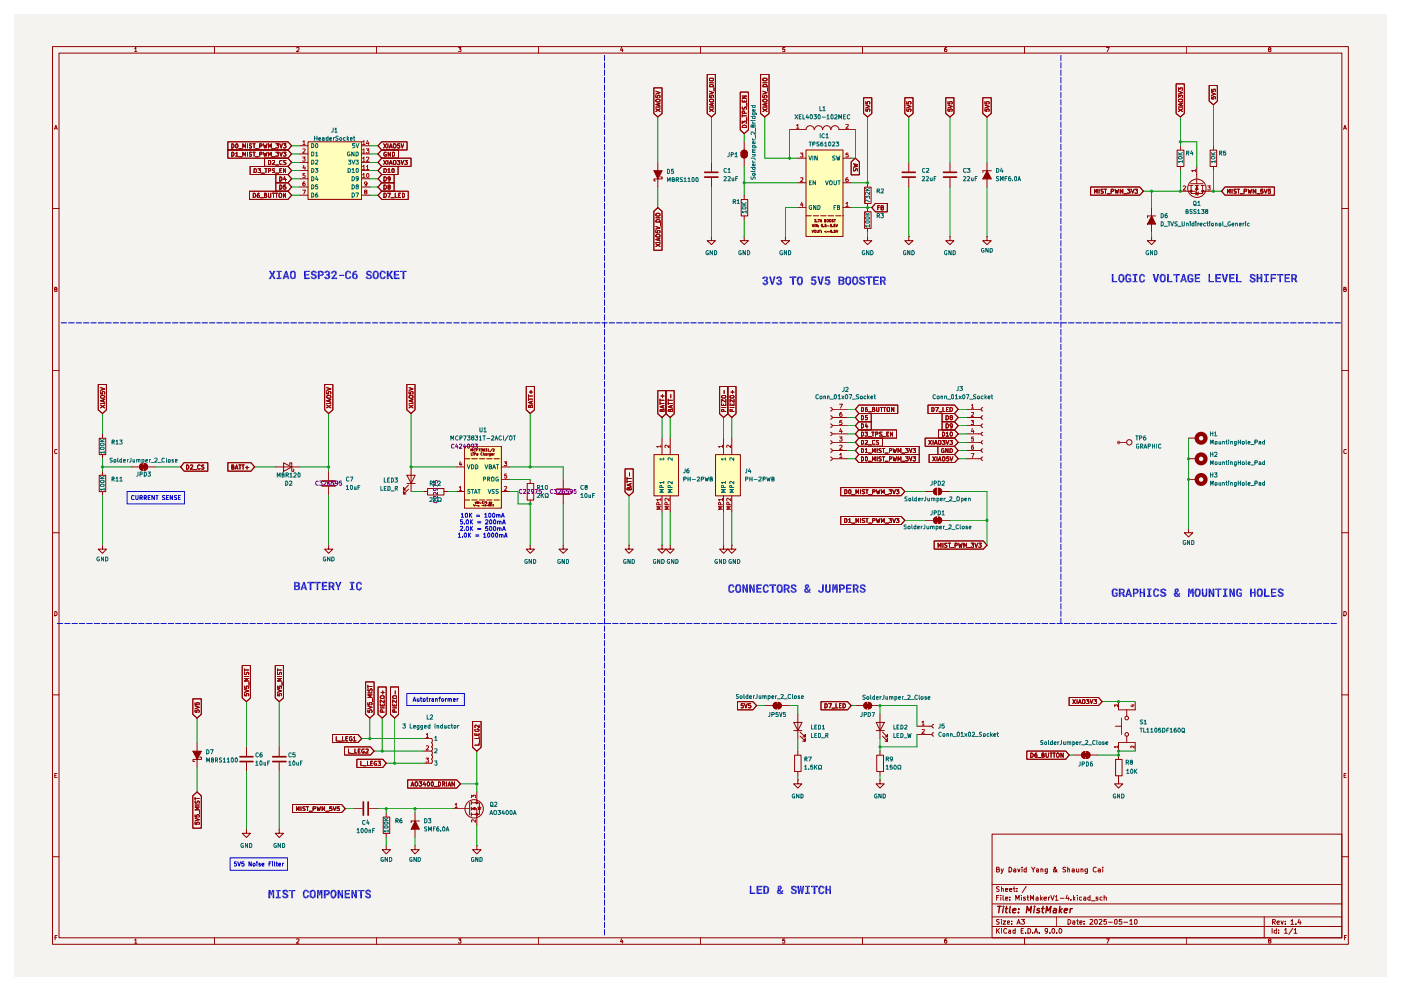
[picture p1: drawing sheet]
<svg xmlns="http://www.w3.org/2000/svg" width="420mm" height="297mm" viewBox="0 0 420 297" stroke-linecap="round" stroke-linejoin="round" font-family="sans-serif">
<path d="M4.2 4.2h411.7v288.6h-411.7z" fill="#f5f3ef"/>
<g fill="none" stroke="#910000" stroke-width=".3">
<path d="M15.7 14h388.7v269h-388.7zM17.7 15.9h384.7v265.2h-384.7zM40.4 14.6l.3-.4v1.3M40.4 15.5h.7M64.3 14v1.9M89 14.4l.6-.1 .1 .5-.8 .7h.8M112.9 14v1.9M137.5 14.2h.8l-.5 .5 .4 .1v.6h-.7M161.5 14v1.9M186.4 14.1l-.3 1h.8M186.7 14.6v.9M210.1 14v1.9"/>
<path d="M235.4 14.2h-.6l-.1 .6h.7v.6h-.7M258.7 14v1.9M283.9 14.2l-.6 .4v.8h.6v-.6l-.4-.1-.2 .3M307.3 14v1.9M331.8 14.2h.9l-.6 1.3M355.8 14v1.9M380.7 14.8l-.3-.3 .5-.3 .3 .4-.8 .4 .3 .5 .5-.3-.3-.4M16.3 38.8l.5-1.2 .4 1.2M16.4 38.4h.6M402.9 38.8l.5-1.2 .4 1.2M403.1 38.4h.6M15.7 62.5h2"/>
<path d="M402.4 62.5h2M16.4 86.7h.5l.2-.3-.7-.3v1.3l.7-.1v-.4l-.3-.2M403 86.7h.6l.1-.4-.7-.2v1.3h.5l.3-.4-.4-.3M15.7 111.1h2M402.4 111.1h2M17.1 134.8a.58 .58 0 0 0-.8 .5 .58 .58 0 0 0 .8 .6v-.1M403.8 134.8l-.4-.1-.4 .3 .1 .8 .3 .2 .4-.2M15.7 159.7h2M402.4 159.7h2M16.4 183.3l.7 .3v.6l-.4 .4h-.3zM403 183.3h.5a.72 .72 0 0 1 .2 .8 .72 .72 0 0 1-.7 .5zM15.7 208.3h2"/>
<path d="M402.4 208.3h2M16.4 232.5h.4M17.1 231.8h-.7v1.3h.7M403.1 232.5h.4M403.7 231.8h-.6v1.3h.6M15.7 256.8h2M297.5 250h104.9v31.1h-104.9zM302.6 259.9a.73 .73 0 0 1 .9 .7 .73 .73 0 0 1-.9 .8zM306.5 259.9v.2M307.8 259.9v1.5M309.4 259.9l.5 .8 .5-.8M320.2 259.9v1.5"/>
<path d="M330.7 259.9v.2M402.4 256.8h2M297.5 277.7h104.9M297.5 274.8h104.9M297.5 270.9h104.9M297.5 265.1h104.9M298.9 260.6l.7-.1v-.4l-.7-.2v1.5h.6l.2-.5-.3-.3M298.9 278.3v1.4M298.9 269.1h.5M299.1 278.9l.6 .8M299.6 275.7h-.7v.4l.7 .3v.5h-.7M299.6 268.4h-.7v1.4"/>
<path d="M299.6 265.9h-.7v.4l.7 .4v.4h-.7M299.7 278.3l-.8 .8M300.1 268.4v.1M300.1 268.9v.9M300.2 260.4l.4 1M300.3 275.6v.1M300.3 266.4l.5-.1 .1 .9M300.3 265.8v1.4M300.3 276v1M300.4 278.3v.2M300.4 278.8v.9M300.8 276h.8l-.8 1h.8"/>
<path d="M300.8 268.4v1.3l.3 .1M300.9 260.4l-.7 1.5M301.6 269.3l.7-.1-.1-.3h-.6v.8h.6M301.6 266.7l.7-.1-.1-.3h-.6v.8h.6M301.9 278.5a.63 .63 0 0 0-.9 .5 .63 .63 0 0 0 .9 .6M302.1 276.5l.7-.1-.2-.4-.4 .1-.1 .7 .2 .2 .4-.1M302.5 278.8h.6v.9M302.8 266.7l.6-.1v-.3l-.6 .1v.6l.6 .1M302.9 269.7v.1M302.9 268.9v.2M303.1 279.1l-.7 .3 .3 .3h.4M303.4 276.9v.1"/>
<path d="M303.4 276.1v.2M303.9 266.3h.6M304 260.5h.6v.9M304.1 265.8v1.2l.4 .2M304.5 278.8h-.6l-.1 .3 .1 .6h.6M304.5 278.3v1.4M304.6 269.8v-1.4l.5 1 .5-1v1.4M304.6 260.8l-.6 .2 .2 .4 .4-.1M305 277l.5-1.4 .5 1.4M305 267v.2M305 266.3v.1M305.1 276.6h.7"/>
<path d="M305.2 260.4l.4 1 .3-1M306.2 279h.5M306.3 275.6h1l-.6 .5 .5 .2 .1 .5-.4 .2-.6-.1M306.3 268.4v.1M306.3 268.9v.9M306.5 260.4v1M306.9 278.3h-.7v1.4h.7M307.5 268.9h-.5l-.1 .3 .6 .2 .1 .3h-.7M307.6 279.6v.1M307.8 260.5l-.5-.1-.2 .3 .1 .6h.6M307.8 265.7l-1.2 1.8M308 268.9h.5"/>
<path d="M308.2 268.4v1.3l.3 .1M308.3 278.3a.73 .73 0 0 1 .8 .7 .73 .73 0 0 1-.8 .7zM309 269.8v-1.4l.5 1 .5-1v1.4M309.7 279.6v.1M309.9 260.7v.7M310.2 279.7l.5-1.4 .4 1.4M310.4 279.3h.7M310.7 268.9h.5l.1 .9M310.8 260.5l.7 .1v.8M311.3 269.2h-.5l-.2 .3 .2 .3 .5-.1M311.5 260.8l-.7 .1v.4h.7M311.7 279.6v.1"/>
<path d="M312 268.4v1.4M312.2 260.5l.6 .1v.8M312.2 269.2l.4 .6M312.2 260.4v1M312.6 268.9l-.6 .5M313.1 269.3l.8-.1-.1-.3-.7 .2v.6h.7M314.1 260.4v1.2l-.2 .3-.5-.1M314.1 260.5h-.7v.8h.7M314.2 278.9l-.3 .3-.4-.1-.1-.6 .3-.2 .5 .2v.9l-.3 .3h-.4M314.5 268.9v.9M314.9 279.6v.1M314.9 268.9l-.4 .3"/>
<path d="M315.1 268.4l.5 1.4 .5-1.4M315.8 278.3h.2a.8 .8 0 0 1 .3 .8 .8 .8 0 0 1-.5 .6 .89 .89 0 0 1 0-1.4zM316.6 268.8l.3-.4v1.4M316.6 269.8h.7M316.9 279.6v.1M316.9 260.6l-.5 .8-.5-.3v-.2l.7-.6-.2-.4-.3 .1v.5l1 .9M316.9 274.8v2.9M317.8 278.4l.3-.1a.8 .8 0 0 1 .4 .8 .8 .8 0 0 1-.6 .6 .97 .97 0 0 1-.1-1.3zM318 269.2h1.1M319.6 260l-.6-.1-.2 .3 .1 .3 .7 .4-.1 .4h-.7M320 268.3l-.3 1h.9M320.2 260.5h.6v.9"/>
<path d="M320.3 275.6a.73 .73 0 0 1 .9 .7 .73 .73 0 0 1-.9 .7zM320.4 268.9v.9M321.1 269.7v.1M321.6 260.5l.6 .1v.8M321.7 276.1h.6v.9M321.9 268.4v1.4M322 269.2l.4 .6M322.2 260.8l-.7 .2 .1 .4 .6-.1M322.3 276.4l-.7 .3 .3 .3 .4-.1M322.4 268.9l-.5 .5M322.8 260.4v.8l.7 .1M322.8 276h.6"/>
<path d="M323.1 275.6v1.3l.3 .1M323.1 268.4v.1M323.1 268.9v.9M323.5 260.4v1M323.8 276.5l.7-.1-.1-.3h-.6v.8h.6M324.2 260.5l.6 .1v.8M324.2 260.4v1M324.4 268.9h-.6l-.1 .3 .2 .6 .5-.1M325 268.9h.5l.1 .9M325.1 276.9v.1M325.1 276.1v.2M325.6 269.2h-.5l-.1 .3 .1 .3 .5-.1"/>
<path d="M326.1 260.4v1.2l-.3 .3-.3-.1M326.1 260.5l-.4-.1-.3 .3 .1 .6h.6M326.9 275.7h.8v.3l-.9 1h.9M326.9 268.9h-.5l-.2 .3 .2 .5h.5M326.9 268.4v1.4M327.3 270h1.1M328.4 275.7l.2-.1a.73 .73 0 0 1 .6 .7 .73 .73 0 0 1-.6 .7l-.3-.6zM328.8 260.1a.66 .66 0 0 0-1 .6 .66 .66 0 0 0 1 .6M329.3 268.9l-.6 .2 .6 .3v.3h-.6M329.4 260.5l.6 .1v.8M329.6 275.7l.6-.1 .3 .2-.9 1.2h.9M330 260.8l-.7 .2 .2 .4 .5-.1"/>
<path d="M330.5 268.9h-.5l-.1 .3 .2 .6 .4-.1M330.7 260.4v1M331.1 269l.6-.1 .1 .9M331.1 268.4v1.4M331.8 275.6h-.7l-.1 .7 .7-.1 .2 .6-.3 .2-.6-.1M332.5 276.4h1.1M334.3 275.7l.4-.1 .3 .2v1l-.3 .2-.4-.2zM336.4 275.6h-.7l-.1 .7 .7-.1 .2 .6-.4 .2-.5-.1M337.1 276.4h1.1M338.8 276l.5-.4v1.4M338.8 277h.8M340.4 275.7l.1-.1a.73 .73 0 0 1 .6 .7 .73 .73 0 0 1-.6 .7l-.3-.6z"/>
<path d="M379.1 274.8v6.3M381.5 278.3v1.4M381.6 276.4l.7-.1 .1-.6-.8-.1v1.5M382 276.4l.5 .7M382.8 278.8h-.5l-.2 .3 .3 .6h.4M382.8 278.3v1.4M383 276.6l.7-.2v-.3h-.5l-.2 .2 .1 .7h.6M383.5 279.6v.1M383.5 278.8v.2M384.2 276.1l.3 1 .4-1M385.2 278.7l.5-.4v1.4M385.2 279.7h.9"/>
<path d="M385.4 276.9v.2M385.4 276.1v.2M387.1 276.1l.5-.5v1.5M387.1 277.1h.9M387.7 278.2l-1.2 1.9M388.1 278.7l.4-.4v1.4M388.1 279.7h.9M388.7 276.9v.2M389.6 275.5l-.3 1.1h.9M389.9 276.1v1M16.5 281h.4M17.1 280.4h-.6v1.3"/>
<path d="M40.4 281.8l.3-.4v1.3M40.4 282.7h.7M64.3 281.1v1.9M89 281.5l.6-.1 .1 .5-.8 .8h.8M112.9 281.1v1.9M137.5 281.4h.8l-.5 .5 .5 .2-.1 .5-.7-.1M161.5 281.1v1.9M186.4 281.3l-.3 1h.8M186.7 281.9v.8M210.1 281.1v1.9M235.4 281.4h-.6l-.1 .6 .5-.1 .2 .6-.2 .2-.5-.2M258.7 281.1v1.9"/>
<path d="M283.9 281.4h-.4l-.2 .3v.8l.6 .1v-.7h-.4l-.2 .2M307.3 281.1v1.9M331.8 281.4h.9l-.6 1.3M355.8 281.1v1.9M380.7 281.9l-.2-.4 .5-.1 .1 .5-.7 .3 .3 .5 .5-.3-.3-.5M403.2 281h.4M403.8 280.4h-.6v1.3"/>
</g>
<g fill="none" stroke="#910000" stroke-width=".42">
<path d="M299.2 271.7h1.1M299.8 271.7l-.3 1.9M300.9 272.3l-.2 1.3M300.9 271.7v.1M301.5 272.3h.7M301.9 271.7l-.3 1.6 .4 .3M303 271.7l-.3 1.6 .3 .3M303.7 272.9l1-.1v-.4l-.6-.1-.4 .3v.9h.8M305.4 273.4v.2M305.5 272.4v.2M307.8 273.6l.3-1.9 .5 1.3 .7-1.3-.2 1.9M310.2 272.3l-.2 1.3"/>
<path d="M310.3 271.7v.1M311.8 272.4l-.5-.1-.3 .3v.2l.7 .2-.1 .5h-.7M312.4 272.3h.7M312.8 271.7l-.3 1.6 .5 .3M313.6 273.6l.3-1.9 .4 1.3 .9-1.3-.3 1.9M316 272.4h.8l-.1 1.2M316.8 272.8h-.7l-.3 .3v.4h.9M317.9 271.7l-.3 1.9M317.9 272.8l.5 .8M318.6 272.3l-.9 .7M319.2 272.9l1-.1-.1-.4-.5-.1-.4 .3v.9h.7M321 272.3l-.2 1.3"/>
<path d="M321.6 272.3l-.6 .4"/>
</g>
<g fill="#ffb">
<path d="M92.4 42.5h16.1v17.3h-16.1z"/>
<path d="M196.1 136.2h7.4v12.4h-7.4z"/>
<path d="M139.3 133.8h11.1v18.5h-11.1z"/>
<path d="M241.7 45h11.1v25.9h-11.1z"/>
<path d="M214.5 136.2h7.5v12.4h-7.5z"/>
</g>
<g fill="none" stroke="#910000" stroke-width=".3">
<path d="M72.6 199.5h2.5v9.7l-1.2 1.1-1.3-1.1zM82.5 199.5h2.5v9.7l-1.3 1.1-1.2-1.1zM57.8 209.5h2.6v4.6l-1.3 1.1-1.3-1.1zM58.5 212.9v.5l.6 .1-.1-.6 .5-.1 .3 .2-.2 .5M58.5 211.6l1.3 .4-1.3 .4M58.5 210.7v.5h.6l-.1-.5 .2-.1 .5 .1-.1 .5M73.3 207.9v.6h.6l-.1-.6h.2h.5l-.1 .6M73.3 206.7l1.3 .4-1.3 .4M73.3 205.7v.5l.6 .1-.1-.6h.6l.2 .1-.2 .5M73.3 202.8h1.3M73.3 200.8h1.3M73.3 200.5v.7"/>
<path d="M73.4 201.5v.7h.4l.4-.7 .4 .3-.1 .4M74.6 203.4h-1.3l.9 .3-.9 .4h1.3M74.7 204.5v.9M83.2 207.9v.6h.6l-.1-.4 .2-.2h.4v.6M83.2 206.7l1.2 .4-1.2 .4M83.2 205.7v.5l.6 .1-.1-.5 .6-.1v.6M83.2 201.5l.1 .7h.4l.4-.7 .3 .3-.1 .4M83.2 202.8h1.2M83.2 200.5v.7M83.2 200.8h1.2M84.4 203.4h-1.2l.9 .3-.9 .4h1.2M84.6 204.5v.9"/>
<path d="M109.6 204.4h2.6v9.7l-1.3 1.1-1.3-1.1zM110.3 212.9v.5l.6 .1-.1-.6 .5-.1 .3 .2-.2 .5M110.3 211.6l1.3 .4-1.3 .4M110.3 210.7v.5h.6l-.1-.5a.45 .45 0 0 1 .6 0 .45 .45 0 0 1 .1 .5h-.1M110.3 207.7h1.3M110.3 205.4v.7M110.3 205.7h1.3M110.4 206.4l-.1 .5 .3 .3 .7-.8 .3 .3-.1 .5M111.6 208.3h-1.3l1 .4-1 .4h1.3M111.7 209.4v.9M57.8 238.5l1.3-1.1 1.3 1.1v9.7h-2.6zM58.5 239v.8"/>
<path d="M58.5 239.4h1.3M59.1 225.1v2.5M73.9 223.9v2.7M73.9 228.5v2.7M83.7 223.9v2.7M83.7 228.5v2.7M99.7 220.1h7.7l1.1 1.3-1.1 1.2h-7.7zM100.8 220.8v1.3h.5M101.5 222.2h.9M102.7 220.8v1.3h.6M103.3 223.9h7.8l1.1 1.2-1.1 1.2h-7.8zM103.7 221.4h.4"/>
<path d="M104.3 220.8h-.6v1.3h.6M104.5 224.5v1.2h.6M105.2 225.9h1M105.5 220.9l-.7 .2 .2 .9 .6-.1v-.4h-.3M106 221.1l.3-.3v1.3M106 222.1h.8M106.4 224.5v1.2h.6M107.4 225.1h.5M108 224.5h-.6v1.2h.6M109.2 224.5h-.5l-.2 .5 .2 .7h.5v-.5h-.1M109.7 224.6l.6-.1 .1 .5-.8 .7h.8M58.5 246.5v.6h.6l-.1-.6h.6l.2 .1-.2 .5"/>
<path d="M58.5 245.3l1.3 .4-1.3 .3M58.5 244.3v.6h.6l-.1-.6 .5-.1 .3 .2-.2 .5M58.5 241.3h1.3M58.6 240.1l-.1 .4 .3 .3 .2-.1 .3-.6h.3l.1 .7M59.8 241.9h-1.3l.9 .4-.9 .4h1.3M59.9 243v.9M73.9 248.5v1.3h1.2l-1.2 1.2-1.3-1.2h1.3M73.9 248.5h.1M83.7 248.5v1.3h1.3l-1.3 1.2-1.2-1.2h1.2M83.7 248.5h.1M87.7 241.1h14.7l1.1 1.3-1.1 1.2h-14.7zM88.9 243v-1.2l.4 .9 .4-.9v1.2"/>
<path d="M90.3 241.8v1.2M91.5 241.8l-.7 .1v.3l.7 .5-.1 .3h-.6M91.9 241.8h.6M92.2 241.8v1.2M92.7 243.2h.9M93.9 242.4h.6l.2-.4-.8-.2v1.2M95.1 241.8l.2 1.2 .3-.9 .2 .9 .3-1.2M96.6 243v-1.2l.3 .9 .5-.9v1.2M97.7 243.2h.9M99.5 241.8h-.6v.5a.45 .45 0 0 1 .6 .1 .45 .45 0 0 1 0 .6l-.6-.1M99.9 241.8l.4 1.2 .5-1.2M101.8 241.8h-.6l-.1 .6 .5-.2 .2 .7h-.7"/>
<path d="M106 242.4h2.7M110.7 242.4h2.7"/>
</g>
<path d="M72 226.8h3.9M72 228.3h3.9M81.8 226.8h4M81.8 228.3h4M109 240.4v3.9M110.4 240.4v3.9" fill="none" stroke="#910000" stroke-width=".51"/>
<path d="M57.8 225.1h2.6l-1.3 2.5z" fill="#910000"/>
<g fill="none" stroke="#910000" stroke-width=".3">
<path d="M68.3 42.5h18.1l1.1 1.2-1.1 1.3h-18.1zM68.3 45h18.1l1.1 1.1-1.1 1.3h-18.1zM69.5 43.1a.64 .64 0 0 1 .7 .6 .64 .64 0 0 1-.7 .7zM69.5 45.6h.4a.66 .66 0 0 1 .3 .8 .66 .66 0 0 1-.7 .4zM70.7 46l.3-.4v1.2M70.7 46.8h.7M71 43.1a.6 .6 0 0 1 .4 .7 .6 .6 0 0 1-.6 .5l-.1-1zM71.6 44.4h1M71.6 47h1M72.8 44.4v-1.3l.4 .9 .5-.9v1.3M72.8 46.8v-1.2l.4 .9 .5-.9v1.2M74.3 43.1v1.3"/>
<path d="M74.3 45.6v1.2M74.8 57.3h11.6l1.1 1.2-1.1 1.3h-11.6zM75 49.9h11.4l1.1 1.2-1.1 1.2h-11.4zM75.4 43.2l-.4-.1-.2 .2v.4l.6 .2v.4h-.6M75.4 45.6l-.6 .2v.3l.6 .3v.3h-.6M75.9 43.1h.6M75.9 45.6h.6M75.9 57.9l.6 .1 .1 .3v.5l-.4 .4h-.3zM76.2 50.5a.66 .66 0 0 1 .7 .4 .66 .66 0 0 1-.2 .8h-.5zM76.2 43.1v1.3M76.2 45.6v1.2M76.6 44.4h1"/>
<path d="M76.6 47h1M77.4 50.5h.7l-.4 .5 .4 .2v.4h-.7M77.7 57.9a.66 .66 0 0 0-.6 .6 .66 .66 0 0 0 .5 .7l.2-.3-.1-.4-.3-.1-.3 .3M77.9 43.8l.7-.1v-.4l-.7-.2v1.3M77.9 46.2h.6l.1-.5-.7-.1v1.2M78.1 59.3h.9M78.3 51.9h1M79 43.1l.3 1.3 .2-.9 .3 .9 .3-1.3M79 45.6l.3 1.2 .2-.8 .3 .8 .3-1.2M79.3 47.4h7.1l1.1 1.3-1.1 1.2h-7.1zM79.3 58.5h.5v-.5l-.5-.1v1.3h.5l.2-.4-.3-.3M79.4 50.5h.7"/>
<path d="M79.8 50.5v1.2M80.5 44.4v-1.3l.4 .9 .5-.9v1.3M80.5 48.1h.5l.2 .2-.2 1h-.5zM80.5 51.2h.5l.2-.6-.7-.1v1.2M80.5 57.9v1l.3 .3 .4-.1v-1.2M80.5 46.8v-1.2l.4 .9 .5-.9v1.2M81.6 44.4h.9M81.6 57.9h.8M81.6 47h.9M81.7 48.2l.6-.1 .1 .5-.8 .7h.8M82 57.9v1.3M82.4 50.6l-.4-.1-.3 .3 .1 .3 .6 .2v.3l-.7 .1"/>
<path d="M82.5 57.9h.8M82.6 49.4h1M82.6 51.9h1M82.7 43.1h.9l-.5 .5 .5 .3-.1 .4h-.8M82.7 52.3h3.7l1.1 1.3-1.1 1.2h-3.7zM82.7 54.8h3.7l1.1 1.2-1.1 1.3h-3.7zM82.7 45.6h.9l-.5 .5 .5 .2-.1 .4h-.8M83 57.9v1.3M83.9 43.1l.4 1.3 .4-1.3M83.9 57.9l.4 .1 .2 .3-.1 .7-.2 .2h-.3l-.2-.4zM83.9 53a.64 .64 0 0 1 .7 .6 .64 .64 0 0 1-.7 .7zM83.9 55.5a.64 .64 0 0 1 .7 .6 .64 .64 0 0 1-.7 .6z"/>
<path d="M83.9 45.6l.4 1.2 .4-1.2M83.9 51.1h.4M84.5 50.5h-.6v1.2h.6M84.6 48.2l-.1-.1a.66 .66 0 0 0-.7 .4 .66 .66 0 0 0 .3 .8l.5-.1M85 43.1h.8l-.5 .5 .5 .3-.1 .4h-.7M85 45.6h.8l-.5 .5 .5 .2-.1 .4h-.7M85.3 52.9l-.2 .9h.8M85.6 53.4v.9M85.7 50.5v1.2l-.7-1.2v1.2M85.7 57.9v1.3l-.7-1.3v1.3M85.7 55.5h-.6v.5h.5l.2 .5-.3 .2-.4-.1M85.8 48.1l-.7 .1v.3l.7 .4-.2 .4h-.5"/>
<path d="M197.3 51.1v2.5M196.1 63.3l1.2-1.1 1.2 1.1v11.7h-2.4zM196.7 69.1v.6l.6 .1v-.7h.5l.2 .2-.2 .5M196.7 67.9l1.3 .4-1.3 .4M196.7 73.1l1.3 .8M196.7 72.6h1.3M196.7 65.3h1.3M196.8 66a.66 .66 0 0 1 .8-.2 .66 .66 0 0 1 .4 .7h-1.3zM196.8 70.3h1l.2 .5-.2 .2h-1l-.1-.2zM196.8 64h1l.2 .4-.5 .4-.7-.1-.1-.3zM197.6 71.5v.6M198 71.4l-1.3 .4 1.3 .4"/>
<path d="M198 73.1l-1.3 .8M198 66.8v.9M197.3 117.1h2.4v6.9l-1.2 1.1-1.2-1.1zM198 120h1.1M198 119.6v.7M198.2 118.7h.9M198.7 118.3v.9M199.7 117.1h2.5v6.9l-1.2 1.1-1.3-1.1zM200.4 119.6v.7M200.4 120h1.3M201.2 118.3v.9M198 120.9h1.1"/>
<path d="M198 120.6v.6M198.5 122.9l.1-.2 .5 .1v.6h-1.1v-.6l.3-.1 .2 .2v.5M198.8 121.6v.6M199.1 121.5l-1.1 .4 1.1 .4M200.4 120.6v.6M200.4 120.9h1.3M201 122.9l.1-.2h.4l.2 .2v.5h-1.3l.1-.6h.4l.1 .6M201.3 121.6v.6M201.7 121.5l-1.3 .4 1.3 .4M57.9 225.2h2.5l-1.3 2.4zM59.1 222.6v2.5M59.1 227.6v2.4"/>
<path d="M59.9 226.9h.5v.7h-2.5v.6h.5"/>
</g>
<path d="M196.1 51.1h2.4l-1.2 2.5z" fill="#910000"/>
<g fill="none" stroke="#910000" stroke-width=".3">
<path d="M196.1 26.3h2.4v7.7l-1.2 1.1-1.2-1.1zM196.7 30l.8-.3 .5 .3v.2l-.2 .3-.7 .1-.3-.2zM196.7 28.6v.6h.6v-.6h.6l-.1 .6M196.7 27.3l1.3 .5-1.3 .4M196.7 32.6l1.3 .8M196.7 32.1h1.3M197.6 31v.6M198 30.9l-1.3 .4 1.3 .4M198 32.6l-1.3 .8M212.1 22.3h2.4v11.7l-1.1 1.1-1.3-1.1zM212.8 29.9l1-.1 .2 .6-1.1 .1zM212.8 28.6v.6h.6l-.1-.6h.7l-.1 .6"/>
<path d="M212.8 27.3l1.2 .5-1.2 .4M212.8 25.6a.66 .66 0 0 1 .7-.3 .66 .66 0 0 1 .5 .7h-1.2zM212.8 23.6l1-.1 .2 .5-1.1 .2zM212.8 32.1h1.2M212.8 24.8h1.2M212.8 32.6l1.2 .8M213.6 31v.6M214 30.9l-1.2 .4 1.2 .4M214 32.6l-1.2 .8M214.1 26.3v1M228.1 22.3h2.5v11.7l-1.2 1.1-1.3-1.1zM228.8 28.6v.6h.6l-.1-.6a.45 .45 0 0 1 .6 0 .45 .45 0 0 1 .1 .6h-.1"/>
<path d="M228.8 27.3l1.2 .5-1.2 .4M228.8 32.1h1.2M228.8 32.6l1.2 .8M228.8 24.8h1.2M228.9 29.8h1l.1 .4-.4 .4-.7-.1-.1-.3zM228.9 25.4h1l.1 .6h-1.2zM228.9 23.5h1l.1 .5-.1 .2h-1l-.1-.2zM229.7 31v.6M230 30.9l-1.2 .4 1.2 .4M230 32.6l-1.2 .8M230.1 26.3v1M89.9 43.7h2.5"/>
<path d="M89.9 46.1h2.5M89.9 48.7h2.5M89.9 51.1h2.5M89.9 53.6h2.5M89.9 56h2.5M89.9 58.5h2.5M92.4 42.5h16.1v17.3h-16.1zM108.5 43.7h2.4M108.5 46.1h2.4M108.5 48.7h2.4M108.5 51.1h2.4M108.5 53.6h2.4"/>
<path d="M108.5 56h2.4M108.5 58.5h2.4M114.5 52.3h3.7v2.5h-3.7l-1.1-1.2zM114.5 45h5v2.4h-5l-1.1-1.3zM114.5 49.9h4.9v2.4h-4.9l-1.1-1.2zM114.5 47.4h8.8v2.5h-8.8l-1.1-1.2zM114.5 42.5h7.6v2.5h-7.6l-1.1-1.3zM114.5 57.3h7.9v2.5h-7.9l-1.1-1.3zM114.5 54.8h3.7v2.5h-3.7l-1.1-1.3zM115.1 48.1l.8 1.2M115.1 43.1l.8 1.3M115.1 53a.65 .65 0 0 1 .8 .6 .65 .65 0 0 1-.8 .7z"/>
<path d="M115.1 50.5a.66 .66 0 0 1 .8 .4 .66 .66 0 0 1-.2 .8h-.6zM115.1 57.9a.65 .65 0 0 1 .8 .6 .65 .65 0 0 1-.8 .7zM115.1 55.5a.65 .65 0 0 1 .8 .6 .65 .65 0 0 1-.8 .6zM115.8 45.6h-.5l-.2 .3 .2 .8h.6v-.4h-.2M115.9 48.1l-.8 1.2M115.9 43.1l-.8 1.3M116.2 57.9h.9l-.5 1.3M116.3 50.9l.4-.4v1.2M116.3 51.7h.7M116.3 43.1v1.3M116.3 48.1v1.2M116.6 56l-.3-.3 .5-.2 .2 .4-.7 .3 .3 .5 .4-.1-.2-.6"/>
<path d="M116.8 49.3l.4-1.2 .4 1.2M116.8 44.4l.4-1.3 .4 1.3M116.8 48.9h.6M116.8 44h.6M117 53.5v.2a.42 .42 0 0 1-.5-.1 .42 .42 0 0 1-.1-.5h.6v.8l-.5 .4M117.1 45.6v1.2l-.7-1.2v1.2M117.3 59.3h.9M117.6 50.6l.3-.1 .3 .3-.2 .9-.4-.1zM117.7 45.6h.5l.2 .3v.7l-.4 .2h-.3zM118.1 48.1l.6 .2 .1 .6-.3 .4-.5-.2zM118.2 43.1h.2a.73 .73 0 0 1 0 1.3h-.2a.86 .86 0 0 1 0-1.3zM118.5 57.9v1.3h.6"/>
<path d="M119.1 48.1h.8l-.4 .4 .4 .2v.5h-.8M119.5 58.5h.4M119.9 43.1h-.6l-.1 .6h.7v.6h-.7M120.1 57.9h-.6v1.3h.6M120.3 48.1l.3 1.2 .5-1.2M120.3 43.1l.3 1.3 .5-1.3M120.6 57.9a.64 .64 0 0 1 .7 .6 .64 .64 0 0 1-.7 .7zM121.4 48.1h.8l-.4 .4 .4 .3v.3l-.8 .1M196.1 51.2h2.5l-1.3 2.4zM197.3 48.7v2.4M197.3 53.6v2.4M198.1 53h.5v.6h-2.5v.6h.5"/>
<path d="M213.4 48.7v2.7M213.4 53.3v2.7M213.4 70.9v1.2h1.1l-1.1 1.2-1.3-1.2h1.3M213.4 70.9h.1M97.4 115.2h2.4v7.7l-1.2 1.1-1.2-1.1zM98 117.4v.6l.6 .1v-.7h.5v.7M98 116.2l1.2 .4-1.2 .4M98 118.7l1.1-.1 .1 .3-.1 .4a.79 .79 0 0 1-1.1-.3zM98.9 119.8v.6M99.2 119.7l-1.2 .4 1.2 .5M122 115.2h2.5v7.7l-1.2 1.1-1.3-1.1zM122.7 117.4v.6l.6 .1-.2-.5 .6-.3 .1 .8"/>
<path d="M122.7 116.2l1.2 .4-1.2 .4M122.8 118.7l.7-.2 .4 .2v.5l-1 .1zM123.5 119.8v.6M123.9 119.7l-1.2 .4 1.2 .5M157.8 115.8h2.5v7.1l-1.3 1.1-1.2-1.1zM158.5 118.4v.6M158.5 119.3v.8M158.5 119.6h1.2M158.5 118.7h1.2M158.7 117.5h1M159.3 117v.9M98 121h1.2"/>
<path d="M98 121.4l1.2 .9M99.2 121.4l-1.2 .9M122.7 121.4l1.2 .9M122.7 121h1.2M123.9 121.4l-1.2 .9M159 121.8l.3-.4 .4 .3v.5h-1.2v-.6h.5v.6M159.3 120.4v.6M159.7 120.2l-1.2 .4 1.2 .5M196.1 136.3h7.4v12.3h-7.4zM198.5 131.3v4.9M201 131.3v4.9M158.1 144.9h2v5h-2z"/>
<path d="M159 143.7v1.2M159 149.9v1.1M168.9 143.7v2.7M168.9 148.3v2.7M187.5 140.5h2.4v7l-1.3 1.1-1.1-1.1zM188 143.1v.7M188 144v.7M188 144.4h1.3M188 143.4h1.3M188.6 146.4l.2-.3 .5 .2v.5h-1.3l.3-.7 .3 .2v.5M188.8 141.7v1M189 145v.6"/>
<path d="M189.3 144.9l-1.3 .5 1.3 .4M198.5 148.6v4.9M201 148.6v4.9M159 163.4v1.2h1.3l-1.3 1.3-1.2-1.3h1.2M159 163.4h.1M168.9 163.4v1.2h1.3l-1.3 1.3-1.3-1.3h1.3M168.9 163.4h.1M188.6 163.4v1.2h1.3l-1.3 1.3-1.1-1.3h1.1M188.6 163.4h.1M198.5 163.4v1.2h1.2l-1.2 1.3-1.2-1.3h1.2M198.5 163.4h.1M201 163.4v1.2h1.2l-1.2 1.3-1.3-1.3h1.3"/>
<path d="M201 163.4h.1M113.4 205.9h2.4v8.2l-1.2 1.1-1.2-1.1zM114 211v.6h1.2v-.6M114 212.2h1.2M114.2 208.6l1 .1v.5a.86 .86 0 0 1-1.2-.1zM114.3 207.6h.9M114.6 211.2v.4M114.7 213.4v-.5l-.6-.1-.1 .6h1.2M114.8 207.1v.9M115.2 209.8v.9l-1.2-.9v.9M117.1 205.9h2.4v8.2l-1.1 1.1-1.3-1.1zM117.8 211v.6h1.2v-.6"/>
<path d="M117.8 208.7l1-.1 .2 .6-.9 .2-.3-.2zM117.8 212.2h1.2M118.4 213.4v-.5l-.5-.1-.1 .6h1.2M118.4 211.2v.4M118.5 207.1v.9M119 209.8v.9l-1.2-.9v.9M141.7 216.2h2.6v7.8l-1.3 1.1-1.3-1.1zM142.4 219.8v.6h1.3v-.6M142.5 218.6v.5l.2 .2 .9-.2-.1-.6h-.4v.3M143 220v.4M143.7 217.3v.8l-1-.8-.3 .3 .1 .5M107 227.6h7.8l1 1.2-1 1.2h-7.8z"/>
<path d="M108.2 228.2v1.2h.6M108.9 229.5h.9M110.2 228.2v1.2h.5M111.2 228.8h.4M111.8 228.2h-.6v1.2h.6M112.9 228.3l-.1-.1a.6 .6 0 0 0-.6 .6 .6 .6 0 0 0 .7 .6v-.5h-.2M113.4 228.2h.7l-.4 .5 .3 .1v.6h-.6M122.3 233.8h14.7l1.1 1.1-1.1 1.3h-14.7zM123.3 235.6l.4-1.2 .4 1.2M123.4 235.3h.6M124.5 234.5l.3-.1 .4 .1 .1 .7-.3 .4-.5-.1zM125.7 234.4h.8l-.4 .5h.3l.1 .5-.3 .2-.5-.1"/>
<path d="M127 228.8h2.5M127 221.4h2.5M127 225.1h2.5M127.3 234.4l-.4 .8h.8M127.5 234.8v.8M128.3 234.4a.55 .55 0 0 1 .6 .6 .55 .55 0 0 1-.6 .5l-.2-.4zM129.4 234.5l.3-.1 .3 .2v.8l-.3 .2a.72 .72 0 0 1-.3-1.1zM129.4 221.4a.9 .9 0 0 1 0 1.2 .89 .89 0 0 1 0 1.3M129.4 223.8a.93 .93 0 0 1 0 1.3 .91 .91 0 0 1 0 1.3M129.4 226.2a.93 .93 0 0 1 0 1.4 .91 .91 0 0 1 0 1.2M130.2 235.7h.9M131.5 234.4a.64 .64 0 0 1 .7 .6 .64 .64 0 0 1-.7 .6z"/>
<path d="M132.7 235h.5l.2-.4-.2-.2h-.5v1.2M133 235l.4 .6M133.9 234.4v1.2M134.4 235.6l.4-1.2 .3 1.2M134.5 235.3h.5M136.3 234.4v1.2l-.7-1.2v1.2M143.7 222.8v.6h-1.3M143.7 220.8v.6h-1.3M143.8 221.7v.9"/>
</g>
<g fill="none" stroke="#b90000" stroke-width=".3">
<path d="M90.8 47.1h.7l-.4 .5 .4 .2-.1 .5-.6-.1M90.8 57h.8l-.5 1.2M90.8 42.5l.4-.3v1.1M90.8 44.7l.5-.1 .2 .4-.7 .9h.7M90.8 43.3h.7M91.1 49.5l-.3 .9h.8M91.4 52h-.6v.6l.5-.1 .2 .2-.1 .5h-.6M91.4 54.5l-.6 .3v.8h.6v-.6l-.3-.1-.3 .3M91.4 50v.8M108.7 42.5l.4-.3v1.1M108.7 45l.4-.4v1.3M108.7 47.4l.4-.3v1.2"/>
<path d="M108.7 49.9l.4-.4v1.3M108.7 52.4l.4-.4v1.3M108.7 43.3h.8M108.7 45.9h.8M108.7 48.3h.8M108.7 50.8h.8M108.7 53.3h.8M109.6 57.5l-.3-.3 .2-.2h.4l.1 .4a.48 .48 0 0 0-.5 .2 .48 .48 0 0 0 0 .6l.6-.2-.3-.5M109.9 44.6h.8l-.5 .5 .5 .2v.3l-.3 .3-.5-.2M109.9 47.2l.5-.1 .3 .2-.8 1h.8M109.9 49.9l.3-.4v1.3M109.9 50.8h.8"/>
<path d="M110.1 52.1a.55 .55 0 0 1 .6 .5 .55 .55 0 0 1-.6 .6l-.2-.5zM110.1 55l-.5 .3-.3-.6 .2-.2 .6 .2-.2 .9-.4 .1M110.2 42.1l-.3 .9h.8M110.5 42.6v.7M198.2 133.8h-1.3l.4 .3M198.2 133.4v.7M200.7 133.4v.8l-.9-.8-.4 .3 .2 .4M197.6 151.3l-.1-.7-.3-.1-.3 .3v.5h1.3M198.2 151.9h-1.3l1 .3-1 .5h1.3M198.2 149.8h-1.3l.4 .3M198.2 149.4v.7M200.1 151.3l-.1-.7-.4-.1-.2 .3v.5h1.3"/>
<path d="M200.7 151.9h-1.3l.9 .3-.9 .5h1.3M200.7 149.4v.7l-.9-.7-.4 .2 .2 .5M127.8 227.2h.7l-.4 .5 .4 .1v.5h-.7M127.8 220.1l.4-.3v1.3M127.8 223.6h.7v.4l-.7 .8h.7M127.8 221.1h.7"/>
</g>
<g fill="none" stroke="#006665" stroke-width=".3">
<path d="M93.5 43a.64 .64 0 0 1 .7 .6 .64 .64 0 0 1-.7 .7zM93.5 45.6h.4a.66 .66 0 0 1 .2 .7 .66 .66 0 0 1-.6 .4zM93.5 48a.66 .66 0 0 1 .6 .4 .66 .66 0 0 1-.2 .8h-.4zM93.5 50.5a.66 .66 0 0 1 .6 .4 .66 .66 0 0 1-.2 .7h-.4zM93.5 52.9a.64 .64 0 0 1 .7 .7 .64 .64 0 0 1-.7 .6zM93.5 55.4a.64 .64 0 0 1 .7 .6 .64 .64 0 0 1-.7 .6zM93.5 57.8a.64 .64 0 0 1 .7 .7 .64 .64 0 0 1-.7 .6zM94.6 50.5h.7l-.4 .4 .4 .2v.4l-.7 .1M94.7 45.9l.3-.3v1.1M94.7 48.1l.5-.1 .1 .3-.7 .9h.7M94.7 46.7h.6M94.9 43a.6 .6 0 0 1 .5 .7 .6 .6 0 0 1-.7 .5v-.9z"/>
<path d="M94.9 52.8l-.2 1h.7M95.2 57.8l-.5 .4v.7l.4 .2 .2-.3-.2-.5-.4 .3M95.2 53.3v.9M95.2 55.4h-.5v.6l.5-.1 .1 .5-.2 .2-.4-.1M104.4 50.5a.66 .66 0 0 1 .7 .4 .66 .66 0 0 1-.2 .7h-.5zM104.5 48h.7l-.4 .4 .4 .3v.5l-.7-.1M104.9 45.6h-.5l-.2 .2 .2 .9h.6v-.5h-.3M105.6 48l.4 1.2 .4-1.2M105.6 50.8l.3-.3v1.1M105.6 52.9a.65 .65 0 0 1 .7 .7 .65 .65 0 0 1-.7 .6zM105.6 55.4a.65 .65 0 0 1 .7 .6 .65 .65 0 0 1-.7 .6zM105.6 57.8a.65 .65 0 0 1 .7 .7 .65 .65 0 0 1-.7 .6z"/>
<path d="M105.6 51.6h.7M106.2 45.6v1.1l-.7-1.1v1.1M106.3 43h-.6v.6l.5-.1 .2 .3-.1 .4h-.6M106.7 48h.7l-.3 .4 .3 .2v.5h-.7M106.7 57.8h.8l-.5 1.3M106.8 43l.4 1.3 .4-1.3M106.8 45.6h.5l.1 .2v.7l-.3 .2h-.3zM106.8 50.5h.4l.2 .2-.1 .9h-.5zM107 55.9l-.2-.2v-.2l.5-.1 .1 .4-.6 .3 .2 .5 .4-.1-.1-.6M107.4 53.4l-.1 .3-.5-.1v-.6h.6v.8l-.6 .4M199.1 137.6h-1.2l.3 .3M199.1 137.2v.7"/>
<path d="M201.6 137.2v.8l-.8-.8h-.4v.7M198.5 146.1v-.6h-.5l-.1 .6h1.2M199.1 146.7h-1.2l.8 .5-.8 .4h1.2M199.1 144.6h-1.2l.3 .3M199.1 144.3v.6M201 146.1l-.1-.6h-.5l-.1 .6h1.3M201.6 146.7h-1.3l.9 .5-.9 .4h1.3M201.6 144.3v.7l-.9-.7-.4 .2 .1 .4M130.3 228.1h.8l-.4 .5 .4 .1v.6h-.8M130.4 221.1l.3-.4v1.2M130.4 224.5h.6l.1 .5-.8 .6h.8M130.4 221.9h.7"/>
</g>
<path d="M211.3 51.6h4M211.3 53.1h4M167 146.6h3.9M167 148.1h3.9" fill="none" stroke="#910000" stroke-width=".51"/>
<path d="M124.5 246l1.2 2.5h-2.4z" fill="#910000"/>
<g fill="none" stroke="#910000" stroke-width=".3">
<path d="M114.9 244.9h2v4.9h-2zM115.8 253.5v1.2h1.3l-1.3 1.2-1.2-1.2h1.2M115.8 253.5h.1M115.8 243.6v1.3M115.8 249.8v1.2M124.5 253.5v1.2h1.2l-1.2 1.2-1.2-1.2h1.2M124.5 253.5h.1M124.5 243.6v7.4M124.5 246.1l1.3 2.4h-2.5zM125.8 246.1h-2.5v.5M138.1 242.4h2.7M140.8 240.6v3.6"/>
<path d="M141.3 240.6h2.5v3.5h-2.5M141.4 240.2v1M141.4 241.9v1M141.4 243.6v1"/>
</g>
<path d="M141.5 242.4l1-.4v.7z" fill="#910000"/>
<g fill="none" stroke="#910000" stroke-width=".3">
<path d="M143 239.9v.7M141.5 242.4l1-.4v.7z"/>
<circle cx="142.2" cy="242.4" r="2.75"/>
</g>
<path d="M142.8 240.4h.4v.4h-.4z" fill="#910000"/>
<path d="M142.8 240.4h.4v.4h-.4z" fill="none" stroke="#910000" stroke-width=".3"/>
<path d="M142.8 243.9h.4v.4h-.4z" fill="#910000"/>
<g fill="none" stroke="#910000" stroke-width=".3">
<path d="M367.4 56h14.8v2.5h-14.8l-1-1.2zM368.1 57.9v-1.2l.5 .9 .3-.9v1.2M369.5 56.7v1.2M370.8 56.7l-.7 .1v.3l.7 .5-.1 .3h-.6M371.1 56.7h.7M371.4 56.7v1.2M371.9 58.1h1M373.1 57.3h.6l.1-.5-.7-.1v1.2M374.3 56.7l.3 1.2 .2-.8 .3 .8 .2-1.2M375.8 57.9v-1.2l.4 .9 .4-.9v1.2M376.9 58.1h1M378.7 56.7h-.6v.6l.6-.1v.7l-.6-.1"/>
<path d="M379.1 56.7l.5 1.2 .4-1.2M381 56.7h-.6l-.1 .6 .5-.2 .2 .7h-.7M29.5 115.2h2.4v7.7l-1.2 1.1-1.2-1.1zM30.1 117.4v.6l.6 .1-.1-.6 .6-.2 .2 .3-.2 .5M30.1 116.2l1.3 .4-1.3 .4M30.2 118.7l.1-.1a.79 .79 0 0 1 1.1 .3v.1a.73 .73 0 0 1-1.3 0zM31 119.8v.6M31.4 119.7l-1.3 .4 1.3 .5M29.8 131.4h1.9v4.9h-1.9zM30.1 121.4l1.3 .9M30.1 121h1.3M30.7 130v1.3"/>
<path d="M30.7 136.2v1.3M31.4 121.4l-1.3 .9M123.3 140v7.3M29.8 142.5h1.9v4.9h-1.9zM30.7 141.2v1.2M30.7 147.3v1.3M98.6 141.2v2.7M98.6 145.9v2.7M122 142.5h2.5l-1.2 2.4zM122 144.9h2.5M122.5 146.6l-1.4 1.5v-.8v.8h.7M122.5 145.4l-1.4 1.5v-.8v.8h.7"/>
<path d="M127 147.3h1.2M128.2 146.4h4.9v2h-4.9zM133.1 147.3h1.3M143 237.4v2.5M135.6 242.4h2.5M141.3 242.4h1.7v4.9M142.8 243.9h.4v.4h-.4zM143 253.5v1.2h1.3l-1.3 1.2-1.3-1.2h1.3M143 253.5h.1M143.3 241.9l1 .2M143.8 242l.3 .6h-.8z"/>
</g>
<path d="M141.4 239.1v-.8l.5 .5 .1-.5h.6v.8M136.5 241.1l.3-.3v1.3M136.5 242.1h.7M142.7 245.7v.8l-.9-.8-.4 .3 .2 .4" fill="none" stroke="#b90000" stroke-width=".3"/>
<path d="M96.6 144.2h4M96.6 145.6h4" fill="none" stroke="#910000" stroke-width=".51"/>
<path d="M42.6 139.4h.9v1.1h-.9z" fill="#910000"/>
<path d="M42.6 139.4h.9v1.1h-.9zM43.3 138.9a1.02 1.02 0 0 1 1 1.1 1.02 1.02 0 0 1-1 1z" fill="none" stroke="#910000" stroke-width=".3"/>
<path d="M43.3 138.9a1.02 1.02 0 0 1 1 1.1 1.02 1.02 0 0 1-1 1z" fill="#910000"/>
<path d="M42.8 138.9a1.02 1.02 0 0 0-1 1.1 1.02 1.02 0 0 0 1 1M43.3 138.9a1.02 1.02 0 0 1 1 1.1 1.02 1.02 0 0 1-1 1" fill="none" stroke="#910000" stroke-width=".3"/>
<path d="M42.1 139.2l.7-.3v2.1a1.02 1.02 0 0 1-.9-.7 1.02 1.02 0 0 1 .2-1.1z" fill="#910000"/>
<g fill="none" stroke="#910000" stroke-width=".3">
<path d="M327.1 56h14.7l1.1 1.3-1.1 1.2h-14.7zM328.3 57.9v-1.2l.4 .9 .3-.9v1.2M329.6 56.7v1.2M330.9 56.7l-.7 .1v.3l.7 .5-.1 .3h-.6M331.2 56.7h.7M331.6 56.7v1.2M332.1 58.1h.9M333.2 57.3h.6l.1-.5-.7-.1v1.2M334.4 56.7l.3 1.2 .2-.8 .3 .8 .2-1.2M336 57.9v-1.2l.4 .9 .3-.9v1.2M337.1 58.1h.9M338.2 56.7h.7l-.4 .4 .4 .3-.1 .5-.6-.1"/>
<path d="M339.3 56.7l.4 1.2 .4-1.2M340.4 56.7h.7l-.3 .4 .3 .2v.5h-.7M353 45h2v4.9h-2zM354 43.7v1.3M354 49.9v1.2M356.7 55.6h1.1M357.1 55.1h3.7M357.2 55.5v2.5h3.5v-2.5M358.4 55.6h1.1M358.9 52.3v2.7M360.2 55.6h.9M362.9 45h2v4.9h-2z"/>
<path d="M363.9 43.7v1.3M363.9 49.9v1.2M345.4 70.9v1.2h1.1l-1.1 1.2-1.3-1.2h1.3M345.4 70.9h.1M39.4 140h2.4M42.1 139.2l.7-.3v2.1a1.02 1.02 0 0 1-.9-.7 1.02 1.02 0 0 1 .2-1.1zM44.3 140h2.4M55.2 138.7h7.1v2.5h-7.1l-1-1.2zM56 139.4a.64 .64 0 0 1 .7 .6 .64 .64 0 0 1-.7 .6zM57.1 139.5l.5-.1 .2 .3-.7 .9h.7M60 139.5l-.4-.1-.3 .3 .1 .8 .2 .1 .4-.1M61.1 139.4h-.4l-.2 .2v.3l.6 .2v.4h-.6"/>
<path d="M68.3 138.7h7l1.1 1.3-1.1 1.2h-7zM69.5 140l.6-.1v-.4l-.6-.1v1.2l.6-.1 .1-.3-.3-.2M71.6 139.4h.7M72 139.4v1.2M72.6 139.4h.6M72.9 139.4v1.2M74.1 139.7v.9M82.5 140h7.4M85 138.7l2.5 1.3-2.5 1.3zM86.9 139.4v-.7h.6v2.6h.6v-.7M136.8 140h2.5M139.3 133.8h11.1v18.5h-11.1z"/>
<path d="M139.3 137.5h1.6M141.2 135.2v-.7l.3 .5 .2-.5v.7M141.3 135.7v.8h.3M141.5 137.5h1.7M141.9 135.7v.1M141.9 136v.5M142.2 136.1h.5v-.3l-.5-.1v.8M142.5 134.6l-.4 .1 .1 .5h.3M142.8 134.9h.4l.1-.3-.5-.1v.7M142.9 136.1l.4-.1v.4l-.2 .1zM143.5 134.5h.5l-.3 .7M143.8 137.5h1.6"/>
<path d="M144.2 134.5h.5l-.3 .3 .3 .3-.5 .1M144.6 135.8l-.4 .1v.3l.4 .2M144.9 136.1h.4v.4M144.9 135.7v.8M145.1 134.8h-.2l.1-.3 .4 .1-.5 .3v.3l.5-.1-.2-.3M145.6 134.5h.4l-.2 .3 .2 .1v.3h-.4M145.6 136l.4 .1v.4M146 136.1l-.4 .1 .1 .3 .3-.1M146 137.5h1.6M146.3 136v.5M146.4 134.7l.2-.2v.7M146.4 135.2h.4"/>
<path d="M146.5 136l-.2 .1M147.1 136.4h-.4l.1-.4h.3v.7h-.4M147.4 136.2l.3-.2h-.3v.4h.3M147.7 134.5l-.7 1M147.8 134.6h.5l-.5 .6h.5M148.1 136v.5M148.2 137.5h1.6M148.3 136l-.2 .1M150.4 137.5h.1M150.4 140h2.5M335.4 132.6h2.5M356.4 137.5h2.5"/>
<path d="M356.4 131.3h2.5M58.1 140.7h.9M70.5 140.6l.5-1.2 .4 1.2M70.7 140.3h.5M73.7 140.1h.9M136.8 147.3h2.5M139.3 149.9h1.6M141.5 149.9h1.7M141.9 151.3h.2M141.9 151.3v.4M142.3 151.6l.2-.2h-.2l.2 .3M142.5 150.4l.1 .5 .2-.5"/>
<path d="M142.7 151.7v-.3l.2 .3M142.9 151.4h.2v.3M143 150.4l.2 .1-.1 .4h-.1zM143.4 151.7l.2-.3h-.2v.4M143.5 150.4l.2 .1-.1 .4h-.1zM143.8 149.9h1.6M143.8 151.7h.1M143.8 151.4h.1M144 150.9h.1M144 150.6v.1M144.4 151.5h.4M144.5 150.4h.3l-.1 .2 .1 .3h-.3"/>
<path d="M145.1 150.9h.1M145.1 151.2l-.1 .4h.3M145.2 150.4h.4l-.3 .5M145.2 151.4v.3M145.5 151.3h.3l-.1 .4h-.2zM145.9 151.5h.4M146 149.9h1.6M146 150.4h-.2v.3h.2v.2h-.2M146.2 150.7h.4M146.6 151.4v-.1h.3l-.4 .2 .1 .2 .3-.1-.1-.2M147 150.4a.23 .23 0 0 0-.2 .3 .23 .23 0 0 0 .3 .1l-.1-.2-.2 .1M147.2 150.4l.2 .5 .1-.5"/>
<path d="M147.3 151.3h-.3l.3 .1v.3h-.3M147.6 151.3h.1M148.1 151.3h-.2v.4h.2M148.2 149.9h1.6M150.4 149.9h.1M150.4 147.3h2.5M150.4 143.7h2.5M356.4 143.7h2.5M30.7 163.4v1.2h1.2l-1.2 1.3-1.2-1.3h1.2M30.7 163.4h.1M98.6 163.4v1.2h1.2l-1.2 1.3-1.2-1.3h1.2M98.6 163.4h.1"/>
<circle cx="338.7" cy="132.6" r=".8"/>
</g>
<path d="M138 138.3l-.2 .9h.7M138.3 138.8v.8M151.2 138.4h.8l-.4 .5h.3v.6h-.7M137.8 146.1l.3-.3v1.3M137.8 147.1h.6M151.3 145.9l.4-.1 .3 .3-.8 1h.8M151.9 142.1h-.5l-.1 .6 .6-.1v.7l-.6-.1" fill="none" stroke="#b90000" stroke-width=".3"/>
<g fill="none" stroke="#006665" stroke-width=".3">
<path d="M140.1 139.3l.4 1.2 .5-1.2M141.4 139.3l.7 .3v.6l-.5 .3h-.2zM142.7 139.3a.64 .64 0 0 1 .6 .6 .64 .64 0 0 1-.6 .6zM145.5 139.3l.4 1.2 .4-1.2M146.7 139.9l.6-.1v-.4l-.6-.1v1.2h.5l.2-.5-.2-.1M148.8 139.3h.7M149.2 139.3v1.2M141 146.7l-.7 .1v.4l.7 .4-.3 .3-.4-.1M141.3 146.7h.8M141.6 146.7v1.2M142.2 147.9l.5-1.2 .4 1.2M142.4 147.6h.6"/>
<path d="M143.3 146.7h.7M143.7 146.7v1.2M144.9 143.6h.6l.1-.5-.7-.1v1.2M146.2 143.6h.6v-.5l-.6-.1v1.2M146.4 146.7l.4 1.2 .4-1.2M146.5 143.6l.4 .6M147.4 143.2l.3-.2 .5 .2-.2 1-.6-.2zM147.7 140.5l.5-1.2 .4 1.2M147.9 140.1h.6M148.3 146.7l-.7 .1v.4l.7 .4-.3 .3-.4-.1M149.4 143.1l-.1-.1a.66 .66 0 0 0-.6 .5 .66 .66 0 0 0 .2 .7l.5-.1v-.4h-.2M149.4 146.7l-.6 .1v.4l.6 .4-.2 .3-.4-.1"/>
</g>
<g fill="none" stroke="#910000" stroke-width="1.3">
<circle cx="360.2" cy="131.4" r="1.31"/>
<circle cx="360.2" cy="137.5" r="1.31"/>
<circle cx="360.2" cy="143.7" r="1.31"/>
</g>
<path d="M358.9 55.8l.4 1h-.7z" fill="#910000"/>
<g fill="none" stroke="#910000" stroke-width=".3">
<path d="M358.9 55.8l.4 1h-.7zM360.7 57.3h.7"/>
<circle cx="358.9" cy="56.4" r="2.75"/>
</g>
<path d="M360.5 57.1h.4v.4h-.4z" fill="#910000"/>
<path d="M360.5 57.1h.4v.4h-.4z" fill="none" stroke="#910000" stroke-width=".3"/>
<path d="M357 57.1h.4v.4h-.4z" fill="#910000"/>
<path d="M357 57.1h.4v.4h-.4zM358.6 57.7l.7 .3-.7 .4zM358.9 55.5v1.8h-4.9M358.9 49.9v2.4M359.4 57.6l-.2 .9M361.4 57.3h2.5" fill="none" stroke="#910000" stroke-width=".3"/>
<path d="M354.8 55.9l.5-.2 .3 .3-.8 1h.8M358.6 51.1h-1.2l.3 .4M358.6 50.8v.7M362.2 55.7h.8l-.5 .5 .5 .2-.1 .5-.7-.1" fill="none" stroke="#b90000" stroke-width=".3"/>
<path d="M345.4 64.7l1.1 2.4h-2.4z" fill="#910000"/>
<g fill="none" stroke="#910000" stroke-width=".3">
<path d="M352.7 25.1h2.5v8.9l-1.2 1.1-1.3-1.1zM353.4 30l.8-.3 .5 .3v.2l-.2 .3-.7 .1-.3-.2zM353.4 29.3v-.8l.5 .5v-.4h.7l-.1 .7M353.4 27.3l1.3 .5-1.3 .4M353.4 27.1v-.8l.5 .5 .1-.5h.5l.2 .3-.2 .5M353.4 32.6l1.3 .8M353.4 32.1h1.3M354.2 31v.6M354.7 30.9l-1.3 .4 1.3 .4M354.7 32.6l-1.3 .8M362.6 25.6h2.5v4.7l-1.2 1.1-1.3-1.1zM363.3 29v.6h.5a.45 .45 0 0 1 .1-.6 .45 .45 0 0 1 .6 0l-.1 .6"/>
<path d="M363.3 27.8l1.2 .4-1.2 .4M363.3 26.8v.5l.6 .1-.2-.5 .7-.1v.6M345.4 62.2v7.4M345.4 64.7l1.2 2.5h-2.5zM346.6 64.7h-2.5v.5"/>
</g>
<path d="M325.1 225.8h1v1h-1z" fill="#910000"/>
<path d="M324.7 225.6l.7-.3v2a1.02 1.02 0 0 1-1-.6 1.02 1.02 0 0 1 .3-1.1zM325.1 225.8h1v1h-1z" fill="none" stroke="#910000" stroke-width=".3"/>
<path d="M324.7 225.6l.7-.3v2a1.02 1.02 0 0 1-1-.6 1.02 1.02 0 0 1 .3-1.1z" fill="#910000"/>
<path d="M325.4 225.3a1.02 1.02 0 0 0-1 1 1.02 1.02 0 0 0 1 1M325.9 225.3a1.02 1.02 0 0 1 1 1 1.02 1.02 0 0 1-1 1" fill="none" stroke="#910000" stroke-width=".3"/>
<path d="M325.9 225.3a1.02 1.02 0 0 1 1 1 1.02 1.02 0 0 1-1 1z" fill="#910000"/>
<g fill="none" stroke="#910000" stroke-width=".3">
<path d="M257.6 136.2h18.1v2.5h-18.1l-1.1-1.2zM257.6 133.8h18.1v2.4h-18.1l-1.1-1.2zM257.6 131.3h7.1v2.5h-7.1l-1.1-1.2zM258.3 136.9a.64 .64 0 0 1 .7 .6 .64 .64 0 0 1-.7 .7zM258.3 134.5a.66 .66 0 0 1 .7 .4 .66 .66 0 0 1-.3 .7h-.4zM258.3 132a.66 .66 0 0 1 .7 .4 .66 .66 0 0 1-.3 .8h-.4zM259.5 134.8l.3-.3v1.1M259.5 132.1l.5-.1 .2 .3-.8 .9h.8M259.5 135.6h.7M259.6 137h.1a.6 .6 0 0 1 .5 .5 .6 .6 0 0 1-.4 .7l-.3-.3zM260.4 138.3h1M260.4 135.8h1"/>
<path d="M260.4 133.3h1M261.6 138.2v-1.3l.4 .9 .5-.9v1.3M261.6 135.6v-1.1l.4 .8 .5-.8v1.1M262.4 132.1l-.6-.1-.2 .2 .2 1 .6-.1M263.1 134.5v1.1M263.1 136.9v1.3M263.5 132l-.7 .2 .3 .4 .4 .2v.3l-.7 .1M264.2 137l-.4-.1-.2 .3 .1 .2 .5 .3v.3l-.6 .1M264.2 134.5h-.4l-.2 .2 .6 .5v.4h-.6M264.7 136.9h.6M264.7 134.5h.6M265 134.5v1.1"/>
<path d="M265 136.9v1.3M265.4 138.3h1M265.4 135.8h1M266.7 137.6l.6-.1 .1-.5-.7-.1v1.3M266.7 135h.6l.1-.5h-.7v1.1M267.8 136.9l.3 1.3 .2-1 .3 1 .3-1.3M267.8 134.5l.3 1.1 .2-.8 .3 .8 .3-1.1M269.3 138.2v-1.3l.4 .9 .5-.9v1.3M269.3 135.6v-1.1l.4 .8 .5-.8v1.1M270.4 138.3h1M270.4 135.8h1M271.6 136.9h.8l-.5 .5 .5 .2v.3l-.3 .3-.5-.2"/>
<path d="M271.6 134.5h.8l-.5 .4 .5 .2v.4l-.8 .1M272.7 136.9l.4 1.3 .4-1.3M272.7 134.5l.4 1.1 .4-1.1M273.8 136.9h.8l-.4 .5h.3v.7l-.7-.1M273.8 134.5h.8l-.4 .4 .4 .2-.1 .5h-.7M277.5 131.3h8.8l1.1 1.3-1.1 1.2h-8.8zM278.6 132l.7 1.2M278.6 136.2h7.7l1.1 1.3-1.1 1.2h-7.7zM279.3 132l-.7 1.2M279.7 136.9l.8 1.3M279.8 132v1.2M280.2 133.2l.5-1.2 .4 1.2"/>
<path d="M280.3 132.8h.6M280.5 136.9l-.8 1.3M281 136.9v1.3M281.3 133.8h5l1.1 1.2-1.1 1.2h-5zM281.4 138.2l.5-1.3 .3 1.3M281.5 137.8h.6M281.6 132l.6 .2-.2 1-.6-.2zM282.6 132h.8l-.4 .4 .4 .2v.5h-.8M282.6 137.1l.3-.2 .5 .2v.8l-.3 .3-.5-.3zM283 134.5l-.6 .2v.7l.2 .2h.5v-.5h-.2M283.7 132l.4 1.2 .5-1.2M284.3 134.5v1.1l-.7-1.1v1.1"/>
<path d="M284.5 136.9h-.5l-.1 .6 .6-.1v.7l-.6-.1M284.9 132h.8l-.5 .4 .5 .3-.1 .4h-.7M284.9 134.5a.66 .66 0 0 1 .7 .3 .66 .66 0 0 1-.2 .8h-.5zM284.9 136.9l.4 1.3 .4-1.3M280.9 146.3a.97 .97 0 0 0-.9 1 .97 .97 0 0 0 .9 1v-1.9M356.4 158.5v1.2h1.3l-1.3 1.3-1.2-1.3h1.2M356.4 158.5h.1M280.2 162.1h14.7l1.1 1.3-1.1 1.2h-14.7zM281.3 164.1v-1.3l.5 .9 .4-.9v1.3M282.8 162.8v1.3M284 162.9l-.5-.1-.2 .3 .1 .2 .6 .3v.3l-.7 .1M284.3 162.8h.8"/>
<path d="M284.7 162.8v1.3M285.2 164.2h.9M286.4 163.5l.6-.1v-.5l-.6-.1v1.3M287.5 162.8l.3 1.3 .2-.9 .3 .9 .2-1.3M289.1 164.1v-1.3l.4 .9 .4-.9v1.3M290.2 164.2h.9M291.3 162.8h.7l-.4 .5 .4 .1v.5l-.2 .2-.5-.2M292.4 162.8l.4 1.3 .4-1.3M293.5 162.8h.8l-.4 .5 .4 .2v.3l-.3 .3-.5-.2M334.5 217.7h1.9M335.4 210.3v2.5h5v-2.5M336.4 215.2v4.9"/>
<path d="M337.9 212.8v1.9M321.9 226.3h2.5M325.9 225.3a1.02 1.02 0 0 1 1 1 1.02 1.02 0 0 1-1 1zM326.8 226.3h2.5M334.6 227.6h1.9v4.9h-1.9zM335.4 233.8v1.1h1.3l-1.3 1.3-1.1-1.3h1.1M335.4 233.8h.1M335.4 225.1v-2.5h5v2.5M335.4 226.3v1.3M335.4 232.5v1.3M337.9 220.6v2"/>
<circle cx="337.9" cy="215.2" r=".55"/>
<circle cx="337.9" cy="220.1" r=".55"/>
</g>
<path d="M334.2 211.8v-.6l.4 .4 .1-.4h.4v.6M339.4 211.3h.7M339.8 211.2v.6l-.7-.2M335.2 223.9h-1l.2 .2M335.2 223.6v.5M340.1 223.6v.6l-.6-.6-.4 .2 .2 .3" fill="none" stroke="#b90000" stroke-width=".3"/>
<path d="M280.2 146.6l.7-.3v2a.97 .97 0 0 1-.9-.6 .97 .97 0 0 1 .2-1.1z" fill="#910000"/>
<path d="M280.9 146.3a.97 .97 0 0 0-.9 1 .97 .97 0 0 0 .9 1M281.4 146.3a.97 .97 0 0 1 1 1 .97 .97 0 0 1-1 1" fill="none" stroke="#910000" stroke-width=".3"/>
<path d="M281.4 146.3a.97 .97 0 0 1 1 1 .97 .97 0 0 1-1 1z" fill="#910000"/>
<g fill="none" stroke="#910000" stroke-width=".3">
<path d="M277.5 147.3h2.5M281.4 146.3a.97 .97 0 0 1 1 1 .97 .97 0 0 1-1 1v-1.9M282.4 147.3h2.5M275 217.7h4.5M280 217.2a.51 .51 0 0 0-.5 .5 .51 .51 0 0 0 .5 .5M280 219.6a.51 .51 0 0 0-.5 .5 .51 .51 0 0 0 .5 .5M320.6 209h8.8l1.1 1.3-1.1 1.2h-8.8zM321.7 209.7l.8 1.2M322.5 209.7l-.8 1.2M323 209.7v1.2M323.4 210.9l.4-1.2 .5 1.2M323.5 210.6h.6"/>
<path d="M324.6 209.9l.2-.2 .6 .2-.2 1-.6-.2zM325.8 209.7h.8l-.5 .4 .5 .2v.5h-.8M327 209.7l.3 1.2 .4-1.2M328.1 209.7h.7l-.4 .4 .4 .3v.3l-.7 .1M275 220.1h4.5M307.9 225.1h11.7l1 1.2-1 1.3h-11.7zM309.1 225.7a.65 .65 0 0 1 .8 .7 .65 .65 0 0 1-.8 .6zM310.9 225.7l-.4 .2-.2 .8 .3 .3 .4-.2-.1-.6h-.4l-.2 .3M311.2 227.1h1M312.5 226.3l.6-.1v-.3l-.6-.2v1.3l.6-.1 .1-.3-.3-.3M313.7 225.7v1l.2 .3 .6-.3v-1M314.9 225.7h.7"/>
<path d="M315.2 225.7v1.3M315.8 225.7h.7M316.1 225.7v1.3M316.9 225.9l.3-.2 .4 .2 .1 .7-.4 .4-.4-.2zM318.9 225.7v1.3l-.7-1.3v1.3"/>
</g>
<path d="M276.5 216.5l.4-.3v1.1M276.5 218.7l.6-.1 .1 .5-.8 .7h.8M276.5 217.3h.7" fill="none" stroke="#b90000" stroke-width=".3"/>
<path d="M222.7 45.7h1v1h-1z" fill="#910000"/>
<path d="M222.5 45.3a.97 .97 0 0 1 1.1-.2 .97 .97 0 0 1 .6 .9h-2zM222.7 45.7h1v1h-1z" fill="none" stroke="#910000" stroke-width=".3"/>
<path d="M222.5 45.3a.97 .97 0 0 1 1.1-.2 .97 .97 0 0 1 .6 .9h-2z" fill="#910000"/>
<path d="M222.2 46a.97 .97 0 0 1 1-1 .97 .97 0 0 1 1 1M222.2 46.4a.97 .97 0 0 0 1 1 .97 .97 0 0 0 1-1" fill="none" stroke="#910000" stroke-width=".3"/>
<path d="M222.2 46.4h2a.97 .97 0 0 1-1 1 .97 .97 0 0 1-1-1z" fill="#910000"/>
<g fill="none" stroke="#910000" stroke-width=".3">
<path d="M222 27.6h2.5v11.3l-1.3 1.1-1.2-1.1zM222.6 37.1v-.8l.5 .4 .3-.4 .4 .1v.7M222.6 30v.6h1.3v-.6M222.6 28.8h1.3l-1.3 .7h1.3M222.6 34.4v.7M222.6 34.7h1.3M222.7 37.8a.66 .66 0 0 1 .8-.3 .66 .66 0 0 1 .4 .8h-1.3zM222.7 32.1l-.1 .4 .2 .3 .4-.1 .2-.6h.4v.7M223.2 30.2v.4M223.3 34l-.1-.7h-.4l-.2 .7h1.3M223.9 30.9v.9M223.9 35.2v1"/>
<path d="M271.4 29.3h2.4v4.7l-1.3 1.1-1.1-1.1zM271.9 32.7v.6l.6 .1v-.6l.5-.1 .2 .2-.2 .5M271.9 31.5l1.3 .4-1.3 .4M271.9 30.5v.6l.6 .1v-.6l.5-.2 .2 .2-.2 .6M283.6 29.3h2.5v4.7l-1.2 1.1-1.3-1.1zM284.3 32.7v.6l.6 .1-.1-.6 .6-.1 .2 .2-.2 .5M284.3 31.5l1.3 .4-1.3 .4M284.3 30.5v.6l.6 .1-.1-.6 .5-.2 .3 .2-.2 .6M294.7 29.3h2.6v4.7l-1.3 1.1-1.3-1.1zM295.4 32.7v.6l.6 .1-.1-.6 .6-.1 .2 .2-.2 .5M295.4 31.5l1.3 .4-1.3 .4M295.4 30.5v.6l.6 .1-.1-.6 .5-.2 .3 .2-.2 .6"/>
<path d="M222.2 46.4h2a.97 .97 0 0 1-1 1 .97 .97 0 0 1-1-1zM222.3 59.8h1.9v4.9h-1.9zM223.2 42.5v2.5M223.2 47.4v2.5M223.2 58.5v1.3M239.3 47.4h2.4M239.3 54.8h2.4M241.7 45h11.1v25.9h-11.1zM252.8 47.4h2.5M252.8 54.8h2.5M223.2 64.7v1.3M239.3 62.2h2.4"/>
<path d="M241.7 64.7h1.6M243.5 69l.3 .7 .2-.7M243.6 67.2l.2 .8 .3-.8M243.9 64.7h1.6M244.3 65.8h.4l-.3 .2 .3 .1v.4h-.4M244.3 69l.4 .1-.1 .6-.4-.3zM244.3 67.2v.8M245 66.5h.1M245 69v.7h.4v-.7M245.1 67.2v.8l-.4-.8v.8M245.3 65.8h.5l-.4 .7M245.4 67.9v.1"/>
<path d="M245.4 67.6h.1M245.7 69h.4M245.9 69v.7M246 66.5l.2-.7 .3 .7M246 66.3h.4M246.1 64.7h1.6M246.4 69.7h.1M246.4 69.3h.1M246.5 67.2l.2 .1-.1 .7a.41 .41 0 0 1-.3-.3 .41 .41 0 0 1 .2-.5zM247.1 67.9v.1M247.2 66.1h.4v-.2l-.4-.1v.7h.4v-.4h-.1M247.7 67.2h-.3v.4h.3l.1 .2-.4 .1"/>
<path d="M247.8 69.3l-.5 .1 .5 .3M248 65.9l.3-.1 .2 .2-.3 .5-.2-.1zM248.2 67.7h.5M248.2 69.3h.6M248.2 69.5h.6M248.3 64.7h1.7M248.8 65.9h.4l-.1 .6-.3-.1zM249.4 67.2h-.4v.4h.4l-.1 .4-.3-.1M249.4 69h-.3v.3h.3l.1 .3-.4 .1M249.8 67.9v.1M249.9 69.7h.1M249.9 65.8l-.4 .1 .4 .6h-.4"/>
<path d="M250.2 65.8h.4M250.4 65.8v.7M250.4 67.2h-.3l-.1 .4h.4v.4l-.4-.1M250.5 69h-.3l-.1 .3h.3l.1 .4h-.4M250.6 64.7h1.6M250.7 67.2l.3 .8 .2-.8M250.8 69l.2 .7 .3-.7M252.8 64.7h.1M252.8 62.2h2.5"/>
</g>
<path d="M240 45.9h.8l-.3 .4 .3 .1v.6h-.8M240.1 53.3h.7v.5l-.8 .7h.8M254.3 53.3h-.5l-.1 1 .2 .2 .5-.2-.1-.5-.6 .1M254.3 45.9h-.6v.5h.6v.6h-.6M240.5 60.6l-.4 .9h.8M240.7 61v.9M253.7 61l.4-.4v1.3M253.7 61.9h.7" fill="none" stroke="#b90000" stroke-width=".3"/>
<g fill="none" stroke="#006665" stroke-width=".3">
<path d="M242.6 46.7l.4 1.3 .4-1.3M242.7 54.8h.5M243.3 54.2h-.6v1.2h.6M243.8 46.7v1.3M244.6 54.2v1.2l-.8-1.2v1.2M245.1 46.7v1.3l-.8-1.3v1.3M247.6 54.2l.4 1.2 .4-1.2M250.1 54.2v.9l.3 .3 .5-.3v-.9M250.4 46.8l-.5-.1-.2 .3 .7 .7-.2 .3-.5-.1M250.9 46.7l.2 1.3 .3-.9 .2 .9 .3-1.3M251.3 54.2h.7M251.6 54.2v1.2"/>
<path d="M243.4 61.6a.58 .58 0 0 0-.7 .6 .58 .58 0 0 0 .7 .5v-.5h-.2M244.7 61.6v1.2l-.7-1.2v1.2M245.3 61.6a.64 .64 0 0 1 .7 .6 .64 .64 0 0 1-.7 .6zM250.1 62.1h.3M250.7 61.6h-.6v1.2M251.1 62.1h.6v-.5h-.6v1.2h.5l.2-.6-.3-.1"/>
<circle cx="249.2" cy="54.7" r=".57"/>
</g>
<path d="M296 51.1l1.3 2.5h-2.6z" fill="#910000"/>
<g fill="none" stroke="#910000" stroke-width=".3">
<path d="M236.8 38.8h4.9M241.7 38.9a1.23 1.23 0 0 1 1.3-1.2 1.23 1.23 0 0 1 1.2 1.2M244.3 38.9a1.23 1.23 0 0 1 1.2-1.2 1.23 1.23 0 0 1 1.2 1.2 1.23 1.23 0 0 1 1.2-1.2 1.23 1.23 0 0 1 1.3 1.2 1.23 1.23 0 0 1 1.2-1.2 1.23 1.23 0 0 1 1.2 1.2M251.5 38.8h5M259 29.3h2.5v4.7l-1.3 1.1-1.2-1.1zM259.7 32.7v.6l.5 .1v-.7h.6v.7M259.7 31.5l1.2 .4-1.2 .4M259.7 30.5v.6l.5 .1v-.7h.6v.7M255.3 48.5l1.2-1.1 1.2 1.1v3.9h-2.4zM255.9 50.5l.1 .7h.4l.4-.7 .3 .1v.6M255.9 49.1l1.2 .3-.8 .2 .8 .3-1.2 .2M259.3 56.1h1.9v4.9h-1.9z"/>
<path d="M260.2 54.8v1.2M272.5 48.7v2.7M272.5 53.3v2.7M284.9 48.7v2.7M284.9 53.3v2.7M296 48.7v7.3M296 51.2l1.3 2.4h-2.5zM297.3 51.2h-2.5v.5M259.3 63.5h1.9v5h-1.9zM260.2 61v2.4M260.2 68.4v1.2M262.6 61h3.5v2.5h-3.5l-1.1-1.3z"/>
<path d="M263.2 62.2h.5M263.8 61.6h-.6v1.3M264.2 62.2l.6-.1v-.4l-.6-.1v1.3h.6l.2-.4-.3-.3M252.1 154.8h18.2l1.1 1.2-1.1 1.2h-18.2zM253.3 155.4h.5l.2 .3v.7l-.4 .2h-.3zM254.5 155.8l.3-.4v1.2M254.5 156.6h.7M255.4 156.8h1M256.7 156.6v-1.2l.3 .9 .5-.9v1.2M258.1 155.4v1.2M259.3 155.4l-.7 .2 .7 .7-.1 .2h-.6M259.7 155.4h.6"/>
<path d="M260 155.4v1.2M260.5 156.8h1M261.7 156h.6l.2-.4-.8-.2v1.2M262.8 155.4l.3 1.2 .3-.8 .2 .8 .3-1.2M264.3 156.6v-1.2l.5 .9 .4-.9v1.2M265.5 156.8h.9M266.6 155.4h.8l-.4 .5 .4 .2-.1 .4h-.7M267.7 155.4l.4 1.2 .5-1.2M268.8 155.4h.8l-.4 .5 .4 .1v.5h-.8"/>
</g>
<path d="M270.6 51.6h3.9M270.6 53.1h3.9M283 51.6h3.9M283 53.1h3.9" fill="none" stroke="#910000" stroke-width=".51"/>
<path d="M238.8 37.6l.5-.3v1.1M238.8 38.4h.8M253.7 37.3l.7 .1-.7 1h.7" fill="none" stroke="#b90000" stroke-width=".3"/>
<path d="M280.7 155.5h1v1h-1z" fill="#910000"/>
<path d="M280.7 155.5h1v1h-1zM280.9 155a.97 .97 0 0 0-.9 1 .97 .97 0 0 0 .9 .9M280.9 155v2" fill="none" stroke="#910000" stroke-width=".3"/>
<path d="M280.2 155.3l.7-.3v1.9a.97 .97 0 0 1-.9-.6 .97 .97 0 0 1 .2-1z" fill="#910000"/>
<path d="M280.9 155a.97 .97 0 0 0-.9 1 .97 .97 0 0 0 .9 .9M281.4 155a.97 .97 0 0 1 1 1 .97 .97 0 0 1-1 .9" fill="none" stroke="#910000" stroke-width=".3"/>
<path d="M281.4 155a.97 .97 0 0 1 1 1 .97 .97 0 0 1-1 .9z" fill="#910000"/>
<g fill="none" stroke="#910000" stroke-width=".3">
<path d="M277.5 156h2.5M281.4 155v2M281.4 155a.97 .97 0 0 1 1 1 .97 .97 0 0 1-1 .9M282.4 156h2.5M221.1 210.3h4.7l1.1 1.2-1.1 1.3h-4.7zM222.9 210.9h-.6l-.1 .6h.7v.6h-.7M223.3 210.9l.4 1.3 .4-1.3M225.1 210.9h-.6v.6h.6v.6h-.6M238 216.5h2.5l-1.2 2.5zM238 219h2.5M239.3 214v7.4M239.9 219.5l1.6 1.4v-.8v.8h-.8"/>
<path d="M246.2 210.3h8l1.1 1.2-1.1 1.3h-8zM247.4 210.9l.7 .3v.6l-.5 .4h-.2zM248.5 210.9h.8l-.5 1.3M249.5 212.3h.9M250.7 210.9v1.3h.6M251.7 211.5h.4M252.3 210.9h-.6v1.3h.6M252.8 210.9a.65 .65 0 0 1 .8 .6 .65 .65 0 0 1-.8 .7zM238.3 226.4h1.9v4.9h-1.9zM239.3 233.8v1.1h1.2l-1.2 1.3-1.3-1.3h1.3M239.3 233.8h.1M239.3 225.1v1.2"/>
<path d="M239.3 231.2v1.3M239.9 220.6l1.6 1.6v-.8v.8h-.8M262.9 226.4h2.1v4.9h-2.1zM263.9 233.8v1.1h1.3l-1.3 1.3-1.2-1.3h1.2M263.9 233.8h.1M263.9 225.1v1.2M263.9 231.2v1.3"/>
</g>
<path d="M232.6 211h1v1h-1z" fill="#910000"/>
<path d="M232.1 210.8l.7-.3v2a.97 .97 0 0 1-.9-.6 .97 .97 0 0 1 .2-1.1zM232.6 211h1v1h-1z" fill="none" stroke="#910000" stroke-width=".3"/>
<path d="M232.1 210.8l.7-.3v2a.97 .97 0 0 1-.9-.6 .97 .97 0 0 1 .2-1.1z" fill="#910000"/>
<path d="M232.8 210.5a.97 .97 0 0 0-.9 1 .97 .97 0 0 0 .9 1M233.3 210.5a.97 .97 0 0 1 1 1 .97 .97 0 0 1-1 1" fill="none" stroke="#910000" stroke-width=".3"/>
<path d="M233.3 210.5a.97 .97 0 0 1 1 1 .97 .97 0 0 1-1 1z" fill="#910000"/>
<path d="M229.4 211.5h2.4M233.3 210.5a.97 .97 0 0 1 1 1 .97 .97 0 0 1-1 1zM234.3 211.5h2.5M262.8 216.5h2.4l-1.3 2.5zM262.8 219h2.4M263.9 214v7.4M264.7 219.5l1.4 1.4v-.8v.8h-.7M264.7 220.6l1.4 1.6v-.8v.8h-.7" fill="none" stroke="#910000" stroke-width=".3"/>
<path d="M259.8 211h.9v1h-.9z" fill="#910000"/>
<path d="M259.8 211h.9v1h-.9zM259.9 210.6v1.9M260 210.5a.98 .98 0 0 0-1 1 .98 .98 0 0 0 1 1" fill="none" stroke="#910000" stroke-width=".3"/>
<path d="M259.3 210.8l.7-.3v2a.98 .98 0 0 1-.9-.6 .98 .98 0 0 1 .2-1.1z" fill="#910000"/>
<path d="M260 210.5a.98 .98 0 0 0-1 1 .98 .98 0 0 0 1 1M260.4 210.5a.97 .97 0 0 1 1 1 .97 .97 0 0 1-1 1" fill="none" stroke="#910000" stroke-width=".3"/>
<path d="M260.4 210.5a.97 .97 0 0 1 1 1 .97 .97 0 0 1-1 1z" fill="#910000"/>
<g fill="none" stroke="#910000" stroke-width=".3">
<path d="M223.2 70.9v1.2h1.3l-1.3 1.2-1.2-1.2h1.2M223.2 70.9h.1M235.5 70.9v1.2h1.3l-1.3 1.2-1.2-1.2h1.2M235.5 70.9h.1M260.2 70.9v1.2h1.3l-1.3 1.2-1.2-1.2h1.2M260.2 70.9h.1M272.5 70.9v1.2h1.3l-1.3 1.2-1.1-1.2h1.1M272.5 70.9h.1M284.9 70.9v1.2h1.2l-1.2 1.2-1.3-1.2h1.3M284.9 70.9h.1M296 70.9v1.2h1.3l-1.3 1.2-1.3-1.2h1.3M296 70.9h.1"/>
<path d="M215.8 115.8h2.5v8.2l-1.3 1.1-1.2-1.1zM216.4 118.8l.3-.3h.8l.2 .5-.2 .3h-.8zM217.2 117v.9M217.7 119.7v.9l-1.3-.9v.9M218.3 115.8h2.4v8.2l-1.2 1.1-1.2-1.1zM218.9 118.7l1.1-.2 .1 .5-.1 .3h-.9zM219.2 117.5h.9M219.7 117v.9M220.1 119.7v.9l-1.2-.9v.9M214.6 136.3h7.4v12.3h-7.4zM216.4 121v.6h1.3v-.6M216.4 122.2h1.3"/>
<path d="M217 121.2v.4M217 131.3v4.9M217.1 123.4l-.1-.7h-.4l-.2 .7h1.3M218.9 121v.6h1.2v-.6M218.9 122.2h1.2M219.5 131.3v4.9M219.5 123.4v-.6l-.5-.1-.1 .7h1.2M219.5 121.2v.4M249.1 137a.51 .51 0 0 1 .5 .5 .51 .51 0 0 1-.5 .5M249.1 134.5a.51 .51 0 0 1 .5 .5 .51 .51 0 0 1-.5 .6M249.1 132.1a.47 .47 0 0 1 .5 .5 .47 .47 0 0 1-.5 .5M249.1 129.6a.47 .47 0 0 1 .5 .4 .47 .47 0 0 1-.5 .5"/>
<path d="M249.1 127.1a.51 .51 0 0 1 .5 .5 .51 .51 0 0 1-.5 .5M249.1 124.6a.51 .51 0 0 1 .5 .5 .51 .51 0 0 1-.5 .5M249.1 122.2a.51 .51 0 0 1 .5 .5 .51 .51 0 0 1-.5 .5M249.6 137.5h4.5M249.6 135h4.5M249.6 132.6h4.5M249.6 130h4.5M249.6 127.6h4.5M249.6 125.1h4.5M249.6 122.7h4.5M257.6 126.4h3.7v2.5h-3.7l-1.1-1.3zM257.6 128.9h11.3v2.4h-11.3l-1.1-1.3z"/>
<path d="M257.6 124h3.7v2.4h-3.7l-1.1-1.3zM257.6 121.4h11.6v2.6h-11.6l-1.1-1.3zM258.3 127a.64 .64 0 0 1 .7 .6 .64 .64 0 0 1-.7 .7zM258.3 129.5h.4a.66 .66 0 0 1 .3 .8 .66 .66 0 0 1-.7 .4zM258.3 124.5a.64 .64 0 0 1 .7 .7 .64 .64 0 0 1-.7 .6zM258.3 122.1a.64 .64 0 0 1 .7 .6 .64 .64 0 0 1-.7 .7zM259.4 129.5h.8l-.4 .5 .4 .2-.1 .4h-.7M259.8 127l-.3 .8h.8M260 122.1l-.5 .3v.8l.4 .2 .3-.3-.2-.5-.5 .2M260 127.4v.9M260.1 124.5h-.6v.6h.6l.1 .5-.3 .2-.4-.2M260.4 130.9h1"/>
<path d="M260.4 123.4h1M261.5 129.5h.6M261.6 122.7l.6-.1v-.4l-.6-.1v1.3h.5l.3-.5-.4-.2M261.8 129.5v1.2M262.6 130.1l.6-.1 .1-.3-.7-.2v1.2M262.9 122.1v1l.2 .3 .5-.3v-1M264 122.1h.7M264.3 122.1v1.3M264.5 129.5l-.8 .2 .8 .7-.1 .2h-.7M264.7 130.9h.9M264.9 122.1h.7M265.3 122.1v1.3"/>
<path d="M265.9 130h.5M266 122.3l.3-.2 .5 .2v.9l-.3 .2-.5-.2zM266.5 129.5h-.6v1.2h.6M267.7 129.5v1.2l-.7-1.2v1.2M268.1 122.1v1.3l-.7-1.3v1.3M278.3 121.4h8l1.1 1.3-1.1 1.3h-8zM279.5 122.1a.64 .64 0 0 1 .7 .6 .64 .64 0 0 1-.7 .7zM280.6 122.1h.8l-.6 1.3M281.4 128.9h4.9l1.1 1.1-1.1 1.3h-4.9zM281.6 123.4h.9M282.5 124h3.8l1.1 1.1-1.1 1.3h-3.8zM282.5 126.4h3.8l1.1 1.2-1.1 1.3h-3.8z"/>
<path d="M282.6 129.5h.4a.66 .66 0 0 1 .3 .8 .66 .66 0 0 1-.7 .4zM282.8 122.1v1.3h.6M283.7 129.9l.4-.4v1.2M283.7 124.5a.65 .65 0 0 1 .8 .7 .65 .65 0 0 1-.8 .6zM283.7 127a.65 .65 0 0 1 .8 .6 .65 .65 0 0 1-.8 .7zM283.7 130.7h.8M283.8 122.7h.4M284.4 122.1h-.6v1.3h.6M284.9 122.1a.65 .65 0 0 1 .8 .6 .65 .65 0 0 1-.8 .7zM285.1 129.5h.1a.56 .56 0 0 1 .5 .7 .56 .56 0 0 1-.6 .4l-.2-.3zM285.2 125.1l-.3-.3 .5-.3 .3 .4-.8 .4 .3 .5 .5-.2-.3-.5M285.7 127.6l-.6 .2-.2-.5 .3-.3 .5 .3-.2 .9-.4 .1"/>
<path d="M289.8 137.5h4.5M289.8 135h4.5M289.8 132.6h4.5M289.8 130h4.5M289.8 127.6h4.5M289.8 125.1h4.5M289.8 122.7h4.5M294.7 122.2a.51 .51 0 0 0-.5 .5 .51 .51 0 0 0 .5 .5M294.7 124.6a.51 .51 0 0 0-.5 .5 .51 .51 0 0 0 .5 .5M294.7 127.1a.51 .51 0 0 0-.5 .5 .51 .51 0 0 0 .5 .5M294.7 129.6a.47 .47 0 0 0-.4 .4 .47 .47 0 0 0 .4 .5M294.7 132.1a.47 .47 0 0 0-.4 .5 .47 .47 0 0 0 .4 .5"/>
<path d="M294.7 134.5a.51 .51 0 0 0-.5 .5 .51 .51 0 0 0 .5 .6M294.7 137a.51 .51 0 0 0-.5 .5 .51 .51 0 0 0 .5 .5M217 148.6v4.9M219.5 148.6v4.9M252.1 146.1h18.2l1.1 1.2-1.1 1.3h-18.2zM253.3 146.8h.5l.2 .3-.2 .8-.5 .1zM254.6 146.9l.6 .1v.7a.35 .35 0 0 1-.4 .3 .35 .35 0 0 1-.3-.4zM255.4 148.2h1M256.7 148v-1.2l.3 .9 .5-.9v1.2M258.1 146.8v1.2M259.3 146.8l-.7 .2 .7 .7-.1 .2h-.6M259.7 146.8h.6"/>
<path d="M260 146.8v1.2M260.5 148.2h1M261.7 147.4h.6l.2-.4-.8-.2v1.2M262.8 146.8l.3 1.2 .3-.8 .2 .8 .3-1.2M264.3 148v-1.2l.5 .9 .4-.9v1.2M265.5 148.2h.9M266.6 146.8h.8l-.4 .4 .4 .3-.1 .4h-.7M267.7 146.8l.4 1.2 .5-1.2M268.8 146.8h.8l-.4 .4 .4 .2v.5h-.8M217 163.4v1.2h1.3l-1.3 1.3-1.2-1.3h1.2M217 163.4h.1M219.5 163.4v1.2h1.2l-1.2 1.3-1.2-1.3h1.2"/>
<path d="M219.5 163.4h.1M256.5 211.5h2.5M260.4 210.5a.97 .97 0 0 1 1 1 .97 .97 0 0 1-1 1zM261.5 211.5h2.4"/>
</g>
<g fill="none" stroke="#b90000" stroke-width=".3">
<path d="M216.7 133.8h-1.2l.3 .3M216.7 133.4v.7M219.2 133.4v.8l-.9-.8-.4 .3 .1 .4M251.8 136.3l.4-.4v1.3M251.8 133.6l.5-.2 .3 .3-.8 1h.8M251.8 131h.8l-.5 .5 .5 .2v.3l-.3 .2-.5-.1M251.8 121.2h.8l-.5 1.1M251.8 137.2h.8M252.1 128.4l-.3 1h.8M252.4 123.6h-.3l-.2 .3-.1 .6 .2 .3 .5-.1 .1-.4-.3-.3-.5 .3M252.4 128.9v.9M252.5 126.1h-.6l-.1 .6 .5-.2 .3 .6-.8 .1"/>
<path d="M291.3 126.1h.7l-.4 .4 .4 .2-.1 .6-.6-.1M291.3 135.9h.8l-.5 1.3M291.3 121.5l.4-.3v1.1M291.3 123.7l.6-.1 .1 .4-.7 .8h.7M291.3 122.3h.7M291.6 128.4l-.3 1h.8M291.9 131h-.5l-.1 .6 .6-.1v.7l-.6-.1M291.9 133.4h-.2l-.4 .5 .1 .7a.43 .43 0 0 0 .6-.1 .43 .43 0 0 0-.1-.6h-.5l-.1 .3M291.9 128.9v.9M216.1 151.3v-.6l-.5-.1-.1 .7h1.2M216.7 151.9h-1.2l.8 .3-.8 .5h1.2M216.7 149.8h-1.2l.3 .3"/>
<path d="M216.7 149.4v.7M218.6 151.3v-.5l-.2-.3-.4 .1-.1 .7h1.3M219.2 151.9h-1.3l.9 .3-.9 .5h1.3M219.2 149.4v.7l-.9-.7-.4 .2 .1 .5"/>
</g>
<path d="M217.6 137.6h-1.3l.4 .3M217.6 137.2v.7M220 137.2v.8l-.6-.8-.5 .1v.6M217 146.1l-.1-.6h-.5l-.1 .6h1.3M217.6 146.7h-1.3l1 .5-1 .4h1.3M217.6 144.6h-1.3l.4 .3M217.6 144.3v.6M219.5 146.1l-.1-.6h-.5v.6h1.1M220 146.7h-1.1l.8 .5-.8 .4h1.1M220 144.3v.7l-.8-.7-.3 .1v.5" fill="none" stroke="#006665" stroke-width=".3"/>
<g fill="none" stroke="#090" stroke-width=".3">
<path d="M197.3 35.1v13.6M213.4 35.1v13.6M229.4 35.1v12.3h9.9M236.8 38.8v8.6M256.5 38.8v8.6h-1.2M260.2 35.1v19.7h-4.9M272.5 35.1v13.6M284.9 35.1v13.6M296 35.1v13.6M354 35.1v8.6M363.9 31.4v12.3M87.5 56h2.4"/>
<path d="M87.5 48.7h2.4M87.5 46.1h2.4M87.5 51.1h2.4M87.5 53.6h2.4M87.5 43.7h2.4M87.5 58.5h2.4M110.9 56h2.5M110.9 48.7h2.5M110.9 46.1h2.5M110.9 51.1h2.5M110.9 53.6h2.5M110.9 43.7h2.5"/>
<path d="M110.9 58.5h2.5M197.3 56v6.2M213.4 56v14.9M223.2 40v2.5M223.2 49.9v8.6M223.2 54.8h16.1M272.5 56v14.9M284.9 56v14.9M296 56v14.9M345.4 57.3v4.9M354 51.1v6.2h-11.1M354 42.5h4.9v7.4"/>
<path d="M363.9 51.1v6.2h2.5M223.2 66v4.9M239.3 62.2h-3.8v8.7M255.3 62.2h6.2M260.2 69.6v1.3M345.4 69.6v1.3M30.7 140h8.7M30.7 124v6M30.7 137.5v3.7M46.7 140h7.5M76.4 140h6.1M89.9 140h8.7"/>
<path d="M98.6 124v17.2M123.3 124v16h13.5M152.9 140h16v3.7M159 124v16M198.5 125.1v6.2M201 125.1v6.2M217 125.1v6.2M219.5 125.1v6.2M254.1 127.6h2.4M254.1 130h2.4M254.1 137.5h2.4M254.1 135h2.4"/>
<path d="M254.1 125.1h2.4M254.1 132.6h2.4M254.1 122.7h2.4M287.4 127.6h2.4M287.4 130h2.4M287.4 137.5h2.4M287.4 135h2.4M287.4 125.1h2.4M287.4 132.6h2.4M287.4 122.7h2.4M356.4 131.3v27.2M30.7 148.6v14.8"/>
<path d="M98.6 148.6v14.8M123.3 147.3h3.7M134.4 147.3h2.4M152.9 147.3h2.5v3.7h3.6v12.4M152.9 143.7h6.1M168.9 151v12.4M188.6 148.6v14.8M198.5 153.5v9.9M201 153.5v9.9M217 153.5v9.9M219.5 153.5v9.9M271.4 147.3h6.1"/>
<path d="M271.4 156h6.1M284.9 147.3h11.1v16.1M284.9 156h11.1M59.1 215.2v7.4M73.9 210.3v13.6M83.7 210.3v13.6M110.9 215.2v6.2M114.6 215.2v9.9M118.4 215.2v13.6M226.9 211.5h2.5M236.8 211.5h2.5v2.5M255.3 211.5h1.2"/>
<path d="M263.9 214v-2.5h11.1v6.2M330.5 210.3h9.9M59.1 230v7.4M73.9 231.2v17.3M83.7 231.2v17.3M108.5 221.4h18.5M112.2 225.1h14.8M115.8 228.8h11.2M138.1 234.9h4.9M143 225.1v12.3M239.3 221.4v3.7M239.3 232.5v1.3"/>
<path d="M263.9 221.4v3.7M263.9 232.5v1.3M275 220.1v3.8h-11.1M320.6 226.3h1.3M340.4 225.1h-5v1.2h-6.1M103.5 242.4h2.5M113.4 242.4h22.2M115.8 242.4v1.2M115.8 251v2.5M124.5 242.4v1.2M124.5 251v2.5M143 247.3v6.2"/>
</g>
<g fill="#0000ca">
<path d="M80.5 266.8h.6l.3 .8z"/>
<path d="M81.6 266.8h.6l-.8 .8z"/>
</g>
<path d="M82 266.8v2.4" fill="none" stroke="#0000ca" stroke-width=".42"/>
<g fill="#0000ca">
<path d="M81.8 267.3l-.4 1.1h-.1z"/>
<path d="M80.9 267.4l.1 1.8z"/>
<path d="M80.5 266.8l.5 2.4h-.5z"/>
</g>
<path d="M82 266.8v2.4" fill="none" stroke="#0000ca" stroke-width=".42"/>
<g fill="#0000ca">
<path d="M80.5 266.8l.4 .6 .1 1.8z"/>
<path d="M82.2 266.8l-.8 .8z"/>
<path d="M80.5 266.8l.9 .8z"/>
<path d="M81.4 267.6l.4-.3-.5 1.1z"/>
<path d="M80.9 267.4l.5 .2-.1 .8z"/>
<path d="M82.7 266.8h1.5v.3z"/>
<path d="M83.7 268.8h.5v.4z"/>
<path d="M82.7 268.8l1.5 .4h-1.5z"/>
<path d="M82.7 266.8l.5 .3h-.5z"/>
<path d="M82.7 266.8l1.5 .3z"/>
<path d="M82.7 268.8l1.5 .4z"/>
<path d="M82.7 266.8l1 .3z"/>
<path d="M83.2 268.8h.5l.5 .4z"/>
<path d="M83.2 267.1h.5l-.5 1.7z"/>
<path d="M83.7 267.1v1.7h-.5z"/>
<path d="M85.8 266.7l.3 .2z"/>
<path d="M86.1 266.9l.2 .1z"/>
<path d="M86.3 267l.1 .3z"/>
<path d="M85.9 267.5l.5-.2v.2z"/>
<path d="M85.4 267.7l.5 .2z"/>
<path d="M85.9 267.9l.2 .1z"/>
<path d="M86.1 268l.3 .2z"/>
<path d="M86.4 268.2v.2z"/>
<path d="M86.4 268.7l-.1 .3z"/>
<path d="M86.3 269l-.2 .2z"/>
<path d="M85.8 269.2h.3z"/>
<path d="M85 269.1l.4 .1z"/>
<path d="M84.8 268.9l.2 .2z"/>
<path d="M84.7 268.6l.1 .3z"/>
<path d="M84.7 268.5l.4 .1z"/>
<path d="M85.3 268.1l.3 .1z"/>
<path d="M85 268l.3 .1z"/>
<path d="M84.8 267.7l.2 .3z"/>
<path d="M84.8 267.5v.2z"/>
<path d="M84.8 267.2v.3z"/>
<path d="M84.8 267v.2z"/>
<path d="M84.9 266.9l.2-.1-.3 .2z"/>
<path d="M85.1 266.8l.3-.1z"/>
<path d="M85.4 266.7l.7 .2z"/>
<path d="M86.1 266.9l.3 .4z"/>
<path d="M85.9 267.4l.5-.1z"/>
<path d="M85.4 267.7l.7 .3z"/>
<path d="M86.1 268l.3 .4z"/>
<path d="M86.4 268.4l-.1 .6z"/>
<path d="M85.8 269.2l.5-.2z"/>
<path d="M85 269.1l.8 .1z"/>
<path d="M84.7 268.6l.3 .5z"/>
<path d="M84.7 268.5l.4 .1h-.4z"/>
<path d="M85 268l.6 .2z"/>
<path d="M84.8 267.5l.2 .5z"/>
<path d="M84.8 267v.5z"/>
<path d="M85.1 266.8l.3-.1-.6 .3z"/>
<path d="M85.4 266.7l.7 .2 .3 .4z"/>
<path d="M85.9 267.3h.5z"/>
<path d="M85.4 267.7l.7 .3 .3 .4z"/>
<path d="M86.4 268.4l-.1 .6-.5 .2z"/>
<path d="M84.7 268.6l1.1 .6-.8-.1z"/>
<path d="M84.7 268.6h.4z"/>
<path d="M85 268l.8 .2z"/>
<path d="M84.8 267l.2 1-.2-.5z"/>
<path d="M85.9 267.2l.5 .1z"/>
<path d="M85.3 267.6l1.1 .8z"/>
<path d="M84.7 268.6l.5 .1z"/>
<path d="M84.7 268.6l.6 .1z"/>
<path d="M85.4 266.7l1 .6-.5-.1z"/>
<path d="M84.7 268.6l.6 .1 .5 .5z"/>
<path d="M85.4 266.7l.5 .5z"/>
<path d="M85.3 268.7l.5 .5z"/>
<path d="M85.4 266.7l.5 .4z"/>
<path d="M85.3 268.8l.5 .4z"/>
<path d="M85.4 266.7l.4 .4z"/>
<path d="M84.8 267l.6-.3 .3 .4z"/>
<path d="M85.5 268.8l.3 .4z"/>
<path d="M84.8 267l.9 .1z"/>
<path d="M85.6 268.8l.2 .4z"/>
<path d="M84.8 267l.8 .1z"/>
<path d="M85.7 268.8l.1 .4z"/>
<path d="M84.8 267l.6 .1z"/>
<path d="M85.8 268.8v.4z"/>
<path d="M85.9 268.8l.5-.4-.6 .8z"/>
<path d="M84.8 267l.5 .1z"/>
<path d="M85.9 268.7l.5-.3z"/>
<path d="M84.8 267l.5 .2z"/>
<path d="M85.9 268.6l.5-.2z"/>
<path d="M84.8 267l.4 .3z"/>
<path d="M84.8 267l.4 .3-.2 .7z"/>
<path d="M85.2 267.3l-.2 .7z"/>
<path d="M85.9 268.5l.5-.1z"/>
<path d="M85.2 267.4l-.2 .6z"/>
<path d="M85.2 267.5l-.2 .5z"/>
<path d="M85.9 268.4h.5z"/>
<path d="M85.2 267.5l.6 .7-.8-.2z"/>
<path d="M85.3 267.6l1.1 .8h-.5z"/>
<path d="M85.2 267.5l.6 .7z"/>
<path d="M85.3 267.5l.6 .9z"/>
<path d="M85.3 267.5l.6 .8z"/>
<path d="M86.6 266.8h2v.3z"/>
</g>
<path d="M87.6 267.1v2.1" fill="none" stroke="#0000ca" stroke-width=".42"/>
<g fill="#0000ca">
<path d="M86.6 266.8l.8 .3h-.8z"/>
<path d="M86.6 266.8l2 .3z"/>
</g>
<path d="M87.6 267.1v2.1" fill="none" stroke="#0000ca" stroke-width=".42"/>
<g fill="#0000ca">
<path d="M86.6 266.8l1.2 .3z"/>
<path d="M91.9 266.7l.3 .2z"/>
<path d="M92.2 266.9l.3 .1z"/>
<path d="M92.5 267l.1 .4z"/>
<path d="M92.1 267.5l.5-.1v.1z"/>
<path d="M92.1 268.4h.5l-.5 .2z"/>
<path d="M92.6 268.4l-.1 .3z"/>
<path d="M92.5 268.7l-.1 .3z"/>
<path d="M92.2 269.1l.2-.1z"/>
<path d="M91.7 269.2h.4z"/>
<path d="M91.4 269.2h.3z"/>
<path d="M91.2 269.1l.2 .1z"/>
<path d="M91 268.9l.2 .2z"/>
<path d="M90.9 268.7l.1 .2z"/>
<path d="M90.8 268.5l.1 .2z"/>
<path d="M91 267.1l-.2 .3z"/>
<path d="M91 267h.2z"/>
<path d="M91.4 266.8l-.2 .2z"/>
<path d="M91.4 266.8l.2-.1z"/>
<path d="M91.6 266.7l.6 .2z"/>
<path d="M92.2 266.9l.4 .5z"/>
<path d="M92.1 267.5l.5-.1z"/>
<path d="M92.1 268.6l.5-.2z"/>
<path d="M92.6 268.4l-.2 .6z"/>
<path d="M91.7 269.2l.7-.2z"/>
<path d="M91.2 269.1l.5 .1z"/>
<path d="M90.9 268.7l.3 .4z"/>
<path d="M90.8 268.1l.1 .6z"/>
<path d="M91 267.1l.2-.1-.4 .4z"/>
<path d="M91.4 266.8l.2-.1-.4 .3z"/>
<path d="M91.6 266.7l.6 .2 .4 .5z"/>
<path d="M92.1 267.4h.5z"/>
<path d="M91.7 269.2l.9-.8-.2 .6z"/>
<path d="M90.9 268.7l.8 .5z"/>
<path d="M90.8 267.4l.1 1.3z"/>
<path d="M91.2 267l.4-.3-.8 .7z"/>
<path d="M92.1 267.3l.5 .1z"/>
<path d="M92 268.7l.6-.3z"/>
<path d="M92 267.2l.6 .2z"/>
<path d="M91.6 266.7l1 .7-.6-.2z"/>
<path d="M91.9 268.8l.7-.4-.9 .8z"/>
<path d="M91.6 266.7l.4 .5z"/>
<path d="M91.9 268.8l-.2 .4z"/>
<path d="M91.6 266.7l.3 .4z"/>
<path d="M91.8 268.8l-.1 .4z"/>
<path d="M91.7 268.8v.4z"/>
<path d="M91.6 268.8l.1 .4z"/>
<path d="M91.6 266.7l.1 .4z"/>
<path d="M91.5 268.8l.2 .4z"/>
<path d="M90.8 267.4l.8-.7v.4z"/>
<path d="M90.8 267.4l.8-.3z"/>
<path d="M91.4 268.7l.3 .5z"/>
<path d="M90.8 267.4l.7-.3z"/>
<path d="M90.9 268.7h.5l.3 .5z"/>
<path d="M90.8 267.4l.6-.2z"/>
<path d="M90.9 268.7l.5-.1v.1z"/>
<path d="M90.8 267.4l.6-.1z"/>
<path d="M90.9 268.7l.5-.2z"/>
<path d="M90.8 267.4l.6 .1z"/>
<path d="M90.9 268.7l.5-.3z"/>
<path d="M90.8 267.4l.6 .1-.5 1.2z"/>
<path d="M91.3 268.3l-.4 .4z"/>
<path d="M91.4 267.5l-.5 1.2z"/>
<path d="M91.3 268.1l-.4 .6z"/>
<path d="M91.4 267.6l-.5 1.1z"/>
<path d="M91.3 267.8l-.4 .9z"/>
<path d="M93.9 266.7l.2 .1z"/>
<path d="M94.1 266.8l.3 .2z"/>
<path d="M94.4 267l.1 .1z"/>
<path d="M94.5 267.1l.2 .3z"/>
<path d="M94.7 268.5l-.1 .2z"/>
<path d="M94.6 268.7l-.2 .2z"/>
<path d="M94.2 269.1l.2-.2z"/>
<path d="M94.2 269.1l-.1 .1z"/>
<path d="M93.6 269.2h.2z"/>
<path d="M93.3 269.1l.3 .1z"/>
<path d="M93.1 268.9l.2 .2z"/>
<path d="M93 268.7l.1 .2z"/>
<path d="M92.9 268.5l.1 .2z"/>
<path d="M92.9 267.8h.5l-.5 .3z"/>
<path d="M92.9 267.8l.5-.2v.2z"/>
<path d="M93 267.5l-.1 .3z"/>
<path d="M93 267.2l.1-.2z"/>
<path d="M93.1 267l.2-.1z"/>
<path d="M93.4 266.8h.2z"/>
<path d="M93.6 266.7h.3z"/>
<path d="M93.9 266.7l.5 .3z"/>
<path d="M94.4 267l.3 .4z"/>
<path d="M94.7 268.1l-.1 .6z"/>
<path d="M94.6 268.7l-.4 .4z"/>
<path d="M93.8 269.2l.4-.1z"/>
<path d="M93.3 269.1l.5 .1z"/>
<path d="M93 268.7l.3 .4z"/>
<path d="M92.9 268.1l.1 .6z"/>
<path d="M92.9 268.1l.5-.3v.3z"/>
<path d="M92.9 267.8l.5-.3z"/>
<path d="M93 267.2l-.1 .6z"/>
<path d="M93 267.2l.3-.3z"/>
<path d="M93.3 266.9l.6-.2z"/>
<path d="M93.9 266.7l.8 .7z"/>
<path d="M94.7 267.4l-.1 1.3z"/>
<path d="M93.8 269.2l.8-.5z"/>
<path d="M93 268.7l.8 .5z"/>
<path d="M92.9 268.1h.5l-.4 .6z"/>
<path d="M92.9 267.8l.6-.4z"/>
<path d="M93 267.2l.3-.3-.4 .9z"/>
<path d="M93.3 266.9l.6-.2 .8 .7z"/>
<path d="M93.4 268.1l-.4 .6z"/>
<path d="M92.9 267.8l.6-.5z"/>
<path d="M93 268.7l.4-.4z"/>
<path d="M93.5 267.2l-.6 .6z"/>
<path d="M93 268.7l.4-.2z"/>
<path d="M93 268.7l.5-.1z"/>
<path d="M93.3 266.9l.3 .3-.7 .6z"/>
<path d="M93 268.7l.5-.1 .3 .6z"/>
<path d="M93.3 266.9l.3 .3z"/>
<path d="M93.5 268.6l.3 .6z"/>
<path d="M93.3 266.9l.5 .2z"/>
<path d="M93.5 268.7l.3 .5z"/>
<path d="M93.6 268.7l.2 .5z"/>
<path d="M93.3 266.9l.6 .2z"/>
<path d="M93.6 268.8l.2 .4z"/>
<path d="M93.3 266.9l1.4 .5z"/>
<path d="M93.9 267.1l.8 .3z"/>
<path d="M93.7 268.8l.1 .4z"/>
<path d="M94 267.2l.7 .2z"/>
<path d="M94.1 267.2l.6 .2z"/>
<path d="M93.8 268.8l.8-.1-.8 .5z"/>
<path d="M94.1 267.3l.6 .1z"/>
<path d="M93.8 268.8l.8-.1z"/>
<path d="M94.1 267.4h.6z"/>
<path d="M93.9 268.8l.7-.1z"/>
<path d="M94.1 267.5l.6-.1-.5 .2z"/>
<path d="M94 268.7h.6z"/>
<path d="M94.2 267.6l.5-.2-.5 .4z"/>
<path d="M94.2 267.8l.5-.4-.5 .7z"/>
<path d="M94.1 268.6l.5 .1z"/>
<path d="M94.7 267.4l-.5 .9z"/>
<path d="M94.7 267.4l-.6 1.1z"/>
<path d="M94.7 267.4l-.1 1.3-.5-.1z"/>
<path d="M94.7 267.4l-.6 1.2z"/>
<path d="M95.1 266.8h.6l.1 .8z"/>
<path d="M96.1 266.8h.6l-.9 .8z"/>
</g>
<path d="M96.5 266.8v2.4" fill="none" stroke="#0000ca" stroke-width=".42"/>
<g fill="#0000ca">
<path d="M96.3 267.3l-.3 1.1h-.2z"/>
<path d="M95.4 267.4l.1 1.8z"/>
</g>
<path d="M95.3 266.8v2.4M96.5 266.8v2.4" fill="none" stroke="#0000ca" stroke-width=".42"/>
<g fill="#0000ca">
<path d="M96.7 266.8l-.9 .8z"/>
<path d="M95.1 266.8l.7 .8z"/>
<path d="M95.8 267.6l.5-.3-.5 1.1z"/>
<path d="M95.4 267.4l.4 .2v.8z"/>
<path d="M98.2 266.8l.3 .1z"/>
<path d="M98.5 266.9l.2 .1z"/>
<path d="M98.7 267l.2 .4z"/>
<path d="M98.8 267.8l-.1 .2z"/>
<path d="M98.5 268.1l.2-.1z"/>
<path d="M98.2 268.3l.3-.2z"/>
<path d="M97.6 268.3v.9h-.5z"/>
<path d="M97.1 267.9h.5l-.5 1.3z"/>
<path d="M97.6 267.1v.8h-.5z"/>
<path d="M97.1 266.8l1.4 .1z"/>
<path d="M98.5 266.9l.4 .5z"/>
<path d="M98.9 267.4l-.2 .6z"/>
<path d="M98.2 268.3l.5-.3z"/>
<path d="M97.6 267.9l-.5 1.3z"/>
<path d="M97.1 266.8l.5 .3-.5 .8z"/>
<path d="M97.1 266.8l1.4 .1 .4 .5z"/>
<path d="M98.9 267.4l-.2 .6-.5 .3z"/>
<path d="M97.6 267.9l.6 .4h-.6z"/>
<path d="M97.1 266.8l.9 .3z"/>
<path d="M97.6 267.9h.4l.2 .4z"/>
<path d="M97.1 266.8l1 .3z"/>
<path d="M98 267.9l.2 .4z"/>
<path d="M98.1 267.9l.1 .4z"/>
<path d="M97.1 266.8l1.8 .6z"/>
<path d="M98.1 267.1l.8 .3z"/>
<path d="M98.2 267.9l.7-.5-.7 .9z"/>
<path d="M98.2 267.2l.7 .2z"/>
<path d="M98.2 267.9l.7-.5z"/>
<path d="M98.3 267.2l.6 .2z"/>
<path d="M98.3 267.7l.6-.3z"/>
<path d="M98.3 267.3l.6 .1z"/>
<path d="M98.4 267.4h.5z"/>
<path d="M98.4 267.6l.5-.2z"/>
<path d="M98.4 267.5l.5-.1z"/>
<path d="M100.2 266.7l.2 .1z"/>
<path d="M100.4 266.8l.2 .2z"/>
<path d="M100.6 267l.2 .1z"/>
<path d="M100.8 267.1v.3z"/>
<path d="M100.8 267.4l.1 .2z"/>
<path d="M100.9 268.1l-.1 .4z"/>
<path d="M100.8 268.5v.2z"/>
<path d="M100.8 268.7l-.1 .2z"/>
<path d="M100.7 268.9l-.2 .2z"/>
<path d="M100.3 269.2l.2-.1z"/>
<path d="M99.7 269.2h.3z"/>
<path d="M99.5 269.1l.2 .1z"/>
<path d="M99.3 268.9l.2 .2z"/>
<path d="M99.2 268.7l.1 .2z"/>
<path d="M99.1 268.5l.1 .2z"/>
<path d="M99.1 267.8h.5l-.5 .3z"/>
<path d="M99.1 267.8l.5-.2v.2z"/>
<path d="M99.2 267.2l-.1 .3z"/>
<path d="M99.3 267l-.1 .2z"/>
<path d="M99.3 267l.2-.1z"/>
<path d="M99.5 266.9l.2-.1z"/>
<path d="M99.8 266.7h.4z"/>
<path d="M100.2 266.7l.4 .3z"/>
<path d="M100.6 267l.2 .4z"/>
<path d="M100.8 267.4l.1 .7z"/>
<path d="M100.9 268.1l-.1 .6z"/>
<path d="M100.8 268.7l-.3 .4z"/>
<path d="M100 269.2l.5-.1z"/>
<path d="M99.5 269.1l.5 .1z"/>
<path d="M99.2 268.7l.3 .4z"/>
<path d="M99.1 268.1l.1 .6z"/>
<path d="M99.1 268.1l.5-.3v.3z"/>
<path d="M99.1 267.8l.6-.3z"/>
<path d="M99.2 267.2l-.1 .6z"/>
<path d="M99.3 267l.2-.1-.3 .3z"/>
<path d="M99.5 266.9l.7-.2z"/>
<path d="M100.2 266.7l.6 .7z"/>
<path d="M100.8 267.4v1.3z"/>
<path d="M100 269.2l.8-.5z"/>
<path d="M99.2 268.7l.8 .5z"/>
<path d="M99.1 268.1h.5l-.4 .6z"/>
<path d="M99.1 267.8l.6-.4z"/>
<path d="M99.5 266.9l-.4 .9z"/>
<path d="M99.5 266.9l.7-.2 .6 .7z"/>
<path d="M99.6 268.1l-.4 .6z"/>
<path d="M99.7 267.3l-.6 .5z"/>
<path d="M99.6 268.3l.1 .2-.5 .2z"/>
<path d="M99.7 267.2l-.6 .6z"/>
<path d="M99.2 268.7l.5-.2z"/>
<path d="M99.2 268.7l.5-.1z"/>
<path d="M99.5 266.9l.2 .3-.6 .6z"/>
<path d="M99.2 268.7l.5-.1 .3 .6z"/>
<path d="M99.5 266.9l.4 .2-.2 .1z"/>
<path d="M99.7 268.6l.3 .6z"/>
<path d="M99.5 266.9l.5 .2z"/>
<path d="M99.7 268.7l.3 .5z"/>
<path d="M99.5 266.9l.6 .2z"/>
<path d="M99.5 266.9l.7 .2z"/>
<path d="M99.8 268.8l.2 .4z"/>
<path d="M99.5 266.9l1.3 .5z"/>
<path d="M100.2 267.1l.6 .3z"/>
<path d="M99.9 268.8l.1 .4z"/>
<path d="M100.2 267.2l.6 .2z"/>
<path d="M100 268.8v.4z"/>
<path d="M100.1 268.8l.7-.1-.8 .5z"/>
<path d="M100.3 267.3l.5 .1z"/>
<path d="M100.1 268.8l.7-.1z"/>
<path d="M100.3 267.4h.5z"/>
<path d="M100.2 268.8l.6-.1z"/>
<path d="M100.4 267.5l.4-.1-.4 .2z"/>
<path d="M100.2 268.7h.6z"/>
<path d="M100.4 267.6l.4-.2-.4 .4z"/>
<path d="M100.8 267.4l-.4 .7v-.3z"/>
<path d="M100.3 268.6l.5 .1z"/>
<path d="M100.8 267.4l-.4 .9z"/>
<path d="M100.8 267.4l-.4 1.1z"/>
<path d="M100.8 267.4v1.3l-.5-.1z"/>
<path d="M100.8 267.4l-.5 1.2z"/>
<path d="M101.3 266.8h.5l.6 1.5z"/>
<path d="M102.4 266.8h.5l-.5 1.5z"/>
</g>
<path d="M102.7 266.8v2.4" fill="none" stroke="#0000ca" stroke-width=".42"/>
<path d="M101.8 267.6v1.6h-.5z" fill="#0000ca"/>
<path d="M102.7 266.8v2.4" fill="none" stroke="#0000ca" stroke-width=".42"/>
<g fill="#0000ca">
<path d="M101.3 266.8l.5 .8-.5 1.6z"/>
<path d="M101.8 267.6l.6 .7v.9z"/>
<path d="M101.3 266.8l1.1 1.5z"/>
<path d="M103.4 266.8h1.6v.3z"/>
<path d="M103.8 267.7h1v.4z"/>
<path d="M103.8 268.8h1.2v.4z"/>
<path d="M103.4 266.8l1.6 .3h-1.2z"/>
<path d="M103.8 267.7l1 .4h-1z"/>
<path d="M103.8 268.8l1.2 .4h-1.6z"/>
</g>
<path d="M103.6 266.8v2.4" fill="none" stroke="#0000ca" stroke-width=".42"/>
<path d="M103.8 268.1v.7l-.4 .4z" fill="#0000ca"/>
<path d="M103.6 267.1v2.1" fill="none" stroke="#0000ca" stroke-width=".42"/>
<g fill="#0000ca">
<path d="M103.8 267.7l-.4 1.5z"/>
<path d="M105.4 266.8h.4l.7 1.5z"/>
<path d="M106.5 266.8h.5l-.5 1.5z"/>
<path d="M107 266.8v2.4h-.5z"/>
<path d="M105.8 267.6v1.6h-.4z"/>
<path d="M107 266.8l-.5 2.4v-.9z"/>
</g>
<path d="M105.6 266.8v2.4" fill="none" stroke="#0000ca" stroke-width=".42"/>
<g fill="#0000ca">
<path d="M105.8 267.6l.7 .7v.9z"/>
<path d="M105.4 266.8l1.1 1.5-.7-.7z"/>
</g>
<path d="M107.3 267h2" fill="none" stroke="#0000ca" stroke-width=".34"/>
<g fill="#0000ca">
<path d="M108.5 267.1v2.1h-.5z"/>
<path d="M107.3 266.8l.7 .3h-.7z"/>
</g>
<path d="M107.3 267h2" fill="none" stroke="#0000ca" stroke-width=".34"/>
<g fill="#0000ca">
<path d="M108 267.1h.5l-.5 2.1z"/>
<path d="M107.3 266.8l1.2 .3z"/>
<path d="M110.6 266.7l.3 .2z"/>
<path d="M110.9 266.9l.3 .1z"/>
<path d="M111.2 267l.1 .3z"/>
<path d="M110.8 267.5l.5-.2v.2z"/>
<path d="M110.3 267.7l.4 .2z"/>
<path d="M110.7 267.9l.3 .1z"/>
<path d="M111 268l.2 .2z"/>
<path d="M111.2 268.2l.1 .2z"/>
<path d="M111.3 268.7l-.1 .3z"/>
<path d="M110.9 269.2l.3-.2z"/>
<path d="M110.6 269.2h.3z"/>
<path d="M109.9 269.1l.3 .1z"/>
<path d="M109.6 268.9l.3 .2z"/>
<path d="M109.5 268.6l.1 .3z"/>
<path d="M109.5 268.5l.5 .1z"/>
<path d="M110.2 268.1l.3 .1z"/>
<path d="M109.9 268l.3 .1z"/>
<path d="M109.6 267.7l.3 .3z"/>
<path d="M109.6 267.5v.2z"/>
<path d="M109.6 267.2l.1-.2z"/>
<path d="M109.9 266.8l-.2 .2z"/>
<path d="M109.9 266.8l.3-.1z"/>
<path d="M110.2 266.7l.7 .2z"/>
<path d="M110.9 266.9l.4 .4z"/>
<path d="M110.8 267.4l.5-.1z"/>
<path d="M110.3 267.7l.7 .3z"/>
<path d="M111 268l.3 .4z"/>
<path d="M111.3 268.4l-.1 .6z"/>
<path d="M110.6 269.2l.6-.2z"/>
<path d="M109.9 269.1l.7 .1z"/>
<path d="M109.5 268.6l.4 .5z"/>
<path d="M109.5 268.5l.5 .1h-.5z"/>
<path d="M109.9 268l.6 .2z"/>
<path d="M109.6 267.5l.3 .5z"/>
<path d="M109.6 267.2l.1-.2-.1 .5z"/>
<path d="M109.9 266.8l.3-.1-.5 .3z"/>
<path d="M110.2 266.7l.7 .2 .4 .4z"/>
<path d="M110.8 267.3h.5z"/>
<path d="M110.3 267.7l.7 .3 .3 .4z"/>
<path d="M111.3 268.4l-.1 .6-.6 .2z"/>
<path d="M109.5 268.6l1.1 .6-.7-.1z"/>
<path d="M109.5 268.6h.5z"/>
<path d="M109.9 268l.7 .2z"/>
<path d="M109.7 267l.2 1-.3-.5z"/>
<path d="M110.7 267.2l.6 .1z"/>
<path d="M110.2 267.6l1.1 .8z"/>
<path d="M109.5 268.6l.6 .1z"/>
<path d="M110.2 266.7l1.1 .6-.6-.1z"/>
<path d="M109.5 268.6l.6 .1 .5 .5z"/>
<path d="M110.2 266.7l.5 .5z"/>
<path d="M110.1 268.7l.5 .5z"/>
<path d="M110.2 266.7l.5 .4z"/>
<path d="M110.2 268.8l.4 .4z"/>
<path d="M110.2 266.7l.4 .4z"/>
<path d="M109.7 267l.5-.3 .3 .4z"/>
<path d="M110.3 268.8l.3 .4z"/>
<path d="M109.7 267l.8 .1z"/>
<path d="M110.4 268.8l.2 .4z"/>
<path d="M109.7 267l.7 .1z"/>
<path d="M110.5 268.8l.1 .4z"/>
<path d="M109.7 267l.6 .1z"/>
<path d="M110.6 268.8v.4z"/>
<path d="M109.7 267l.5 .1z"/>
<path d="M110.7 268.8l.6-.4-.7 .8z"/>
<path d="M109.7 267l.5 .2z"/>
<path d="M110.7 268.8l.6-.4z"/>
<path d="M110.7 268.7l.6-.3z"/>
<path d="M109.7 267l.4 .3z"/>
<path d="M110.8 268.6l.5-.2z"/>
<path d="M109.7 267l.3 .3-.1 .7z"/>
<path d="M110 267.3l-.1 .7z"/>
<path d="M110.8 268.5l.5-.1z"/>
<path d="M110 267.4l-.1 .6z"/>
<path d="M110 267.5l-.1 .5z"/>
<path d="M110.7 268.4h.6z"/>
<path d="M110.1 267.5l.5 .7-.7-.2z"/>
<path d="M110.2 267.6l1.1 .8h-.6z"/>
<path d="M110.1 267.5l.5 .7z"/>
<path d="M110.1 267.5l.6 .9z"/>
<path d="M110.1 267.5l.6 .8z"/>
</g>
<g fill="none" stroke="#0000ca" stroke-width=".3">
<path d="M69 257.1h17.3v3.8h-17.3zM70.9 258.3h-.5l-.1 .6h.6v.6h-.6M71.3 258.3l.4 1.3 .4-1.3M73.2 258.3h-.6l-.1 .6h.7v.6h-.7M75.4 258.3v1.3l-.7-1.3v1.3M75.9 259l.2-.3 .4 .1v.7h-.6zM77 258.3v.2M77 258.7v.9M78.1 258.8h-.5v.3l.5 .3-.5 .1M78.6 259.2l.6-.1v-.3l-.6 .1 .1 .7 .5-.1M80.7 258.9h.4M81.3 258.3h-.6v1.3"/>
<path d="M81.7 258.3v.2M81.7 258.7v.9M82.3 258.3l.2 1.3M82.8 258.7h.4M83 258.3v1.2l.2 .1M83.6 259.2l.6-.1v-.3l-.6 .1 .1 .7 .5-.1M84.8 258.7v.9M85.1 258.7l-.3 .3"/>
</g>
<g fill="#0000ca">
<path d="M80.7 81.2h.5l.4 .8z"/>
<path d="M82 81.2h.6l-1 .8z"/>
<path d="M82 82.4l.6 1.3h-.5z"/>
<path d="M80.6 83.7l1-1-.4 1z"/>
<path d="M80.7 81.2l.9 .8-.2 .4z"/>
<path d="M81.6 82l1-.8-.6 1.2z"/>
<path d="M81.6 82.7l.4-.3 .1 1.3z"/>
<path d="M81.4 82.4l.2 .3-1 1z"/>
<path d="M81.6 82l.4 .4h-.6z"/>
<path d="M81.4 82.4h.6l-.4 .3z"/>
<path d="M83 81.2h1.4v.3z"/>
<path d="M83.9 83.2h.5v.5z"/>
<path d="M83 83.2l1.4 .5h-1.4z"/>
<path d="M83 81.2l.5 .3h-.5z"/>
<path d="M83 81.2l1.4 .3z"/>
<path d="M83 83.2l1.4 .5z"/>
<path d="M83 81.2l.9 .3z"/>
<path d="M83.5 83.2h.4l.5 .5z"/>
<path d="M83.5 81.5h.4l-.4 1.7z"/>
<path d="M83.9 81.5v1.7h-.4z"/>
<path d="M85.6 81.2h.4l.8 2.5z"/>
<path d="M86.2 83.1l.6 .6h-.5z"/>
<path d="M84.8 83.7l.6-.6-.1 .6z"/>
<path d="M85.1 82.7h.4l-.7 1z"/>
<path d="M85.8 81.8l-.3 .9h-.4z"/>
<path d="M85.5 82.7l-.1 .4-.6 .6z"/>
<path d="M85.6 81.2l.2 .6-.7 .9z"/>
<path d="M85.5 82.7l.7 .4h-.8z"/>
<path d="M85.6 81.2l1.2 2.5z"/>
<path d="M85.5 82.7h.5l.2 .4z"/>
<path d="M85.8 81.8l1 1.9-.8-1z"/>
<path d="M86 82.7l.8 1z"/>
<path d="M87.7 81.1l.3 .1z"/>
<path d="M88.2 81.2l.2 .2z"/>
<path d="M88.4 81.4l.2 .1z"/>
<path d="M88.6 81.5v.3z"/>
<path d="M88.6 81.8l.1 .2z"/>
<path d="M88.7 82.9l-.1 .2z"/>
<path d="M88.6 83.2l-.1 .2z"/>
<path d="M88.3 83.6l.2-.2z"/>
<path d="M88.1 83.7l.2-.1z"/>
<path d="M87.4 83.6l.1 .1z"/>
<path d="M87.1 83.3l.3 .3z"/>
<path d="M87 83.1l.1 .2z"/>
<path d="M87 82.9v.2z"/>
<path d="M87 82.2h.4l-.4 .3z"/>
<path d="M87 82.2l.5-.2z"/>
<path d="M87 81.6v.4z"/>
<path d="M87 81.6l.2-.2z"/>
<path d="M87.2 81.4l.2-.1z"/>
<path d="M87.5 81.2h.5z"/>
<path d="M88 81.2l.4 .2z"/>
<path d="M88.4 81.4l.2 .4z"/>
<path d="M88.6 81.8l.1 .7z"/>
<path d="M88.7 82.5l-.1 .6z"/>
<path d="M88.6 83.1l-.3 .5z"/>
<path d="M87.8 83.7l.5-.1z"/>
<path d="M87.4 83.6l.4 .1z"/>
<path d="M87 83.1l.4 .5z"/>
<path d="M87 82.5v.6z"/>
<path d="M87 82.5l.4-.3v.3z"/>
<path d="M87 82.2l.5-.3z"/>
<path d="M87 81.6v.6z"/>
<path d="M87 81.6l.4-.3z"/>
<path d="M87.4 81.3l.6-.1z"/>
<path d="M88 81.2l.4 .2 .2 .4z"/>
<path d="M88.6 81.8v1.3z"/>
<path d="M87.8 83.7l.8-.6-.3 .5z"/>
<path d="M87 83.1l.8 .6-.4-.1z"/>
<path d="M87 82.5h.4l-.4 .6z"/>
<path d="M87 82.2l.5-.4z"/>
<path d="M87 81.6l.4-.3-.4 .9z"/>
<path d="M87.4 81.3l.6-.1 .6 .6z"/>
<path d="M87.4 82.5l.1 .2-.5 .4z"/>
<path d="M87 82.2l.5-.5z"/>
<path d="M87.5 82.7l-.5 .4z"/>
<path d="M87 82.2l.5-.6z"/>
<path d="M87 83.1l.5-.2z"/>
<path d="M87 82.2l.6-.6z"/>
<path d="M87 83.1l.5-.1z"/>
<path d="M87.4 81.3l.2 .3-.6 .6z"/>
<path d="M87 83.1h.5l.3 .6z"/>
<path d="M87.4 81.3l.3 .2z"/>
<path d="M87.5 83.1l.3 .6z"/>
<path d="M87.4 81.3l.4 .2z"/>
<path d="M87.4 81.3l.5 .2z"/>
<path d="M87.5 83.2l.3 .5z"/>
<path d="M87.4 81.3l.6 .2z"/>
<path d="M87.6 83.2l.2 .5z"/>
<path d="M87.4 81.3l1.2 .5z"/>
<path d="M87.7 83.2l.1 .5z"/>
<path d="M88 81.5l.6 .3z"/>
<path d="M87.7 83.3l.1 .4z"/>
<path d="M88.1 81.6l.5 .2z"/>
<path d="M87.8 83.3v.4z"/>
<path d="M87.9 83.3l.7-.2-.8 .6z"/>
<path d="M88.1 81.7l.5 .1z"/>
<path d="M87.9 83.3l.7-.2z"/>
<path d="M88.2 81.8h.4z"/>
<path d="M88 83.2l.6-.1z"/>
<path d="M88.2 81.9l.4-.1-.4 .2z"/>
<path d="M88.2 82l.4-.2-.4 .4z"/>
<path d="M88.1 83.1h.5z"/>
<path d="M88.2 82.2l.4-.4-.4 .7z"/>
<path d="M88.6 81.8l-.4 .9z"/>
<path d="M88.6 81.8l-.4 1.1z"/>
<path d="M88.6 81.8v1.3l-.4-.1z"/>
<path d="M88.6 81.8l-.4 1.2z"/>
<path d="M91.2 81.2h1.7v.3z"/>
<path d="M91.7 82.2h1v.3z"/>
<path d="M91.7 83.2h1.2v.5z"/>
<path d="M91.2 81.2l1.7 .3h-1.2z"/>
<path d="M91.7 82.2l1 .3h-1z"/>
<path d="M91.2 83.7l.5-.5 1.2 .5z"/>
<path d="M91.2 81.2l.5 .3-.5 2.2z"/>
<path d="M91.7 82.5v.7l-.5 .5z"/>
<path d="M91.7 81.5v.7l-.5 1.5z"/>
<path d="M91.7 82.2l-.5 1.5z"/>
<path d="M93.9 81.2h.4z"/>
<path d="M94.3 81.2l.3 .1z"/>
<path d="M94.6 81.3l.2 .1z"/>
<path d="M94.8 81.4l.2 .3z"/>
<path d="M94.5 81.9l.5-.2v.2z"/>
<path d="M94 82.1l.5 .2z"/>
<path d="M94.5 82.3l.2 .1z"/>
<path d="M94.7 82.4l.2 .2z"/>
<path d="M94.9 82.6l.1 .3z"/>
<path d="M95 83.1l-.2 .3z"/>
<path d="M94.6 83.6l.2-.2z"/>
<path d="M94.3 83.7l.3-.1z"/>
<path d="M93.6 83.6l.3 .1z"/>
<path d="M93.3 83.3l.3 .3z"/>
<path d="M93.2 83.1l.1 .2z"/>
<path d="M93.1 82.9l.1 .2z"/>
<path d="M93.1 82.9l.5 .1z"/>
<path d="M93.8 82.5l.3 .1z"/>
<path d="M93.6 82.4l.2 .1z"/>
<path d="M93.4 82.2l.2 .2z"/>
<path d="M93.2 82l.2 .2z"/>
<path d="M93.3 81.5l-.1 .2z"/>
<path d="M93.4 81.4l.2-.1z"/>
<path d="M93.7 81.2h.2z"/>
<path d="M93.9 81.2l.7 .1z"/>
<path d="M94.6 81.3l.4 .4z"/>
<path d="M94.5 81.8l.5-.1z"/>
<path d="M94 82.1l.7 .3z"/>
<path d="M94.7 82.4l.3 .5z"/>
<path d="M95 82.9l-.2 .5z"/>
<path d="M94.3 83.7l.5-.3z"/>
<path d="M93.6 83.6l.7 .1z"/>
<path d="M93.2 83.1l.4 .5z"/>
<path d="M93.1 82.9l.5 .1-.4 .1z"/>
<path d="M93.6 82.4l.5 .2z"/>
<path d="M93.2 82l.4 .4z"/>
<path d="M93.4 81.4l-.2 .6z"/>
<path d="M93.4 81.4l.5-.2z"/>
<path d="M93.9 81.2l.7 .1 .4 .4z"/>
<path d="M94.5 81.7h.5z"/>
<path d="M94 82.1l.7 .3 .3 .5z"/>
<path d="M95 82.9l-.2 .5-.5 .3z"/>
<path d="M93.2 83.1l1.1 .6-.7-.1z"/>
<path d="M93.2 83.1l.4-.1z"/>
<path d="M93.6 82.4l.6 .2z"/>
<path d="M93.4 81.4l.2 1-.4-.4z"/>
<path d="M93.9 82.1l1.1 .8z"/>
<path d="M93.2 83.1h.5z"/>
<path d="M94.4 81.6l.6 .1z"/>
<path d="M93.8 82l1.2 .9z"/>
<path d="M93.2 83.1l.5 .1z"/>
<path d="M93.9 81.2l1.1 .5-.6-.1z"/>
<path d="M93.2 83.1l1.1 .6z"/>
<path d="M93.9 81.2l.5 .4z"/>
<path d="M93.7 83.2l.6 .5z"/>
<path d="M93.9 81.2l.4 .4z"/>
<path d="M93.8 83.2l.5 .5z"/>
<path d="M93.9 81.2l.3 .3z"/>
<path d="M93.9 83.2l.4 .5z"/>
<path d="M93.4 81.4l.5-.2 .3 .3z"/>
<path d="M94 83.3l.3 .4z"/>
<path d="M93.4 81.4l.8 .1z"/>
<path d="M94.1 83.3l.2 .4z"/>
<path d="M93.4 81.4l.7 .1z"/>
<path d="M94.2 83.3l.1 .4z"/>
<path d="M93.4 81.4l.6 .1z"/>
<path d="M93.4 81.4l.5 .1z"/>
<path d="M94.3 83.2l.7-.3-.7 .8z"/>
<path d="M94.3 83.2l.7-.3z"/>
<path d="M93.4 81.4l.4 .2z"/>
<path d="M94.4 83.2l.6-.3z"/>
<path d="M93.4 81.4l.3 .3z"/>
<path d="M94.5 83.1l.5-.2z"/>
<path d="M93.4 81.4l.3 .4z"/>
<path d="M93.4 81.4l.3 .4-.1 .6z"/>
<path d="M94.5 83l.5-.1z"/>
<path d="M93.7 81.8l-.1 .6z"/>
<path d="M94.5 82.9h.5z"/>
<path d="M93.7 81.9l-.1 .5z"/>
<path d="M94.5 82.8l.5 .1z"/>
<path d="M93.7 82l.5 .6-.6-.2z"/>
<path d="M93.8 82l1.2 .9-.5-.1z"/>
<path d="M93.7 82l.5 .6z"/>
<path d="M93.8 82l.7 .8z"/>
<path d="M93.8 82l.5 .7z"/>
<path d="M93.8 82l.6 .7z"/>
<path d="M96.4 81.2l.3 .1z"/>
<path d="M96.7 81.3l.2 .2z"/>
<path d="M96.9 81.5l.1 .3z"/>
<path d="M97 82.1l-.1 .3z"/>
<path d="M96.7 82.6l.2-.2z"/>
<path d="M96.4 82.7l.3-.1z"/>
<path d="M95.8 82.7v1h-.5z"/>
<path d="M95.3 82.4h.5l-.5 1.3z"/>
<path d="M95.8 81.5v.9h-.5z"/>
<path d="M95.3 81.2l1.4 .1z"/>
<path d="M96.7 81.3l.3 .5z"/>
<path d="M97 81.8l-.1 .6z"/>
<path d="M96.4 82.7l.5-.3z"/>
<path d="M95.8 82.4l-.5 1.3z"/>
<path d="M95.3 81.2l.5 .3-.5 .9z"/>
<path d="M95.3 81.2l1.4 .1 .3 .5z"/>
<path d="M97 81.8l-.1 .6-.5 .3z"/>
<path d="M95.8 82.4l.6 .3h-.6z"/>
<path d="M95.3 81.2l.9 .3z"/>
<path d="M95.8 82.4h.4l.2 .3z"/>
<path d="M95.3 81.2l1 .3z"/>
<path d="M96.2 82.4l.2 .3z"/>
<path d="M95.3 81.2l1.1 .4z"/>
<path d="M96.3 82.4l.1 .3z"/>
<path d="M95.3 81.2l1.7 .6z"/>
<path d="M96.4 82.3v.4z"/>
<path d="M96.4 81.6l.6 .2z"/>
<path d="M96.4 82.3l.6-.5-.6 .9z"/>
<path d="M96.4 82.2l.6-.4z"/>
<path d="M96.4 81.7l.6 .1z"/>
<path d="M96.5 81.7l.5 .1z"/>
<path d="M96.5 82.1l.5-.3z"/>
<path d="M96.5 81.8h.5z"/>
<path d="M96.6 81.9l.4-.1z"/>
<path d="M96.6 82l.4-.2z"/>
<path d="M98 81.2h.3z"/>
<path d="M98.3 81.2l.3 .1z"/>
<path d="M98.6 81.3l.2 .1z"/>
<path d="M98.8 81.4l.2 .3z"/>
<path d="M98.9 82l-.1 .2z"/>
<path d="M98.6 82.4l.2 .1z"/>
<path d="M98.8 82.5l.1 .1z"/>
<path d="M99 83.2l-.3 .3z"/>
<path d="M98.5 83.7l.2-.2z"/>
<path d="M97.5 83.5l.4 .2z"/>
<path d="M97.4 83.3l.1 .2z"/>
<path d="M97.3 83.1l.1 .2z"/>
<path d="M97.3 83h.5z"/>
<path d="M97.9 82.2l.2 .3h-.2z"/>
<path d="M97.4 81.5l.1-.1z"/>
<path d="M97.5 81.4l.3-.2z"/>
<path d="M98.3 81.2l.5 .2z"/>
<path d="M98.8 81.4l.2 .6z"/>
<path d="M98.8 82.2l-.2 .2z"/>
<path d="M98.6 82.4l.3 .2z"/>
<path d="M98.9 82.6l.1 .4z"/>
<path d="M99 83l-.3 .5z"/>
<path d="M98.1 83.7l.6-.2z"/>
<path d="M97.5 83.5l.6 .2z"/>
<path d="M97.3 83.1l.2 .4z"/>
<path d="M97.3 83.1l.5-.1z"/>
<path d="M97.9 82.2l.3 .3z"/>
<path d="M97.4 81.8l.5-.1z"/>
<path d="M97.4 81.5l.1-.1-.1 .4z"/>
<path d="M97.5 81.4l.8-.2z"/>
<path d="M98.3 81.2l.5 .2 .2 .6z"/>
<path d="M99 82l-.4 .4z"/>
<path d="M98.6 82.4l.4 .6z"/>
<path d="M98.1 83.7l.9-.7-.3 .5z"/>
<path d="M97.3 83.1l.8 .6-.6-.2z"/>
<path d="M97.9 82.2l.4 .3z"/>
<path d="M97.4 81.8l.5-.2z"/>
<path d="M97.5 81.4l.8-.2-.9 .6z"/>
<path d="M97.3 83.1h.5l.3 .6z"/>
<path d="M97.9 82.2l.5 .4z"/>
<path d="M97.8 83.1l.3 .6z"/>
<path d="M97.4 81.8l.6-.3z"/>
<path d="M97.9 83.1l.2 .6z"/>
<path d="M97.9 82.2h.2l.3 .4z"/>
<path d="M97.9 83.2l.2 .5z"/>
<path d="M98.1 82.2l.4 .5z"/>
<path d="M97.4 81.8l.9-.6z"/>
<path d="M98 83.2l.1 .5z"/>
<path d="M98.3 81.2l-.3 .3z"/>
<path d="M98.2 82.2l.3 .6z"/>
<path d="M98 83.3l.1 .4z"/>
<path d="M98.3 81.2l-.2 .3z"/>
<path d="M98.1 83.3v.4z"/>
<path d="M98.4 82.1l.1 .7z"/>
<path d="M98.3 81.2l-.1 .3z"/>
<path d="M98.2 83.3l-.1 .4z"/>
<path d="M98.4 82.1l.2 .7z"/>
<path d="M98.3 81.2l.1 .3z"/>
<path d="M98.3 83.2l.7-.2-.9 .7z"/>
<path d="M98.3 81.2l.1 .4z"/>
<path d="M98.3 83.2l.7-.2z"/>
<path d="M98.3 81.2l.2 .4z"/>
<path d="M98.4 83.2l.6-.2z"/>
<path d="M98.5 82l.1 .8z"/>
<path d="M98.3 81.2l.2 .5z"/>
<path d="M98.5 83.1l.5-.1z"/>
<path d="M98.5 82l.1 1z"/>
<path d="M98.3 81.2l.7 .8-.5-.3z"/>
<path d="M98.5 81.7l.5 .3z"/>
<path d="M98.6 83.1l.4-.1z"/>
<path d="M98.5 81.9l.1 1.1z"/>
<path d="M98.5 81.8l.5 .2z"/>
<path d="M98.6 82.4l.4 .6-.4 .1z"/>
<path d="M98.5 81.9l.5 .1-.4 .4z"/>
<path d="M98.6 82.4v.7z"/>
<path d="M100 81.2h.4z"/>
<path d="M100.4 81.2l.3 .1z"/>
<path d="M100.7 81.3l.1 .1z"/>
<path d="M100.8 81.4l.2 .3z"/>
<path d="M101 82l-.1 .2z"/>
<path d="M100.9 82.2l-.1 .2z"/>
<path d="M100.8 82.4l-.4 .4z"/>
<path d="M100 83.2h1.1v.5z"/>
<path d="M99.4 83.3l1.7 .4h-1.7z"/>
<path d="M99.3 82l.5-.1z"/>
<path d="M99.4 81.6l-.1 .4z"/>
<path d="M99.6 81.4l-.2 .2z"/>
<path d="M99.6 81.4l.2-.2z"/>
<path d="M100.4 81.2l.4 .2z"/>
<path d="M100.8 81.4l.2 .6z"/>
<path d="M101 82l-.2 .4z"/>
<path d="M100.8 82.4l-.8 .8z"/>
<path d="M99.4 83.3l.6-.1 1.1 .5z"/>
<path d="M99.3 82l.5-.2z"/>
<path d="M99.6 81.4l-.3 .6z"/>
<path d="M99.6 81.4l.8-.2z"/>
<path d="M100.4 81.2l.4 .2 .2 .6z"/>
<path d="M101 82l-1 1.2z"/>
<path d="M100.2 82.5l-.2 .7-.6 .1z"/>
<path d="M99.3 82l.6-.3z"/>
<path d="M99.6 81.4l.8-.2-1.1 .8z"/>
<path d="M100.2 82.5l.8-.5-1 1.2z"/>
<path d="M99.3 82l.6-.4z"/>
<path d="M100.3 82.3l.7-.3-.8 .5z"/>
<path d="M99.3 82l.7-.4z"/>
<path d="M100.4 82.1l.6-.1-.7 .3z"/>
<path d="M99.3 82l1.1-.8z"/>
<path d="M100.5 82h.5l-.6 .1z"/>
<path d="M100 81.5l.4-.3z"/>
<path d="M100.5 81.9l.5 .1z"/>
<path d="M100.5 81.8l.5 .2z"/>
<path d="M100.1 81.5l.3-.3z"/>
<path d="M100.4 81.2l.6 .8-.5-.2z"/>
<path d="M100.4 81.2l-.2 .3z"/>
<path d="M100.4 81.2l.1 .6z"/>
<path d="M100.4 81.2l.1 .5z"/>
<path d="M100.4 81.2v.4z"/>
<path d="M101.8 82.4h1.4v.3z"/>
<path d="M101.8 82.4l1.4 .3h-1.4z"/>
<path d="M104.3 81.1l.3 .1z"/>
<path d="M104.6 81.2l.3 .1z"/>
<path d="M104.9 81.3l.3 .1z"/>
<path d="M105.2 81.4v.4z"/>
<path d="M104.8 82l.4-.2 .1 .2z"/>
<path d="M104.8 82.9h.5z"/>
<path d="M105.3 82.9l-.1 .3z"/>
<path d="M105.2 83.2l-.2 .3z"/>
<path d="M104.7 83.7l.3-.2z"/>
<path d="M103.9 83.5l.2 .2z"/>
<path d="M103.7 83.3l.2 .2z"/>
<path d="M103.6 83.1l.1 .2z"/>
<path d="M103.5 82.9l.1 .2z"/>
<path d="M103.5 82.5v.4z"/>
<path d="M103.5 82.2v.3z"/>
<path d="M103.6 81.6l-.1 .2z"/>
<path d="M103.8 81.4l-.2 .2z"/>
<path d="M103.8 81.4l.3-.2z"/>
<path d="M104.1 81.2l.2-.1z"/>
<path d="M104.3 81.1l.6 .2z"/>
<path d="M104.9 81.3l.3 .5z"/>
<path d="M104.8 81.9l.4-.1z"/>
<path d="M104.8 83l.5-.1z"/>
<path d="M105.3 82.9l-.3 .6z"/>
<path d="M104.4 83.7l.6-.2z"/>
<path d="M103.9 83.5l.5 .2z"/>
<path d="M103.6 83.1l.3 .4z"/>
<path d="M103.5 82.5l.1 .6z"/>
<path d="M103.5 81.8v.7z"/>
<path d="M103.8 81.4l-.3 .4z"/>
<path d="M103.8 81.4l.5-.3z"/>
<path d="M104.3 81.1l.6 .2 .3 .5z"/>
<path d="M104.8 81.8h.4z"/>
<path d="M104.7 83.1l.6-.2z"/>
<path d="M104.4 83.7l.9-.8-.3 .6z"/>
<path d="M103.6 83.1l.8 .6z"/>
<path d="M103.5 81.8l.1 1.3z"/>
<path d="M103.8 81.4l.5-.3-.8 .7z"/>
<path d="M104.7 81.7l.5 .1z"/>
<path d="M104.7 81.6l.5 .2z"/>
<path d="M104.6 83.2l.7-.3z"/>
<path d="M104.3 81.1l.9 .7-.5-.2z"/>
<path d="M104.6 83.2l.7-.3-.9 .8z"/>
<path d="M104.3 81.1l.4 .5z"/>
<path d="M104.6 83.2l-.2 .5z"/>
<path d="M104.3 81.1l.3 .5z"/>
<path d="M104.5 83.3l-.1 .4z"/>
<path d="M104.3 81.1l.3 .4z"/>
<path d="M104.4 83.3v.4z"/>
<path d="M104.3 81.1l.2 .4z"/>
<path d="M104.3 83.2l.1 .5z"/>
<path d="M104.3 81.1l.1 .4z"/>
<path d="M104.2 83.2l.2 .5z"/>
<path d="M103.5 81.8l.8-.7v.4z"/>
<path d="M104.1 83.2l.3 .5z"/>
<path d="M103.5 81.8l.8-.3z"/>
<path d="M104.1 83.1l.3 .6z"/>
<path d="M103.5 81.8l.7-.3z"/>
<path d="M103.6 83.1h.5l.3 .6z"/>
<path d="M103.5 81.8l.6-.2z"/>
<path d="M103.6 83.1h.5z"/>
<path d="M103.5 81.8l.6-.1z"/>
<path d="M103.6 83.1l.5-.1z"/>
<path d="M103.5 81.8l.6 .1z"/>
<path d="M104 82.8l.1 .2-.5 .1z"/>
<path d="M103.5 81.8l.6 .1-.5 1.2z"/>
<path d="M104 82.7l-.4 .4z"/>
<path d="M104.1 81.9l-.5 1.2z"/>
<path d="M104 82.5l-.4 .6z"/>
<path d="M104 82l-.4 1.1z"/>
<path d="M104 82.2l-.4 .9z"/>
<path d="M106.8 81.2l.1 .3z"/>
<path d="M106.1 82.2l.2-.2z"/>
<path d="M106.5 82h.3z"/>
<path d="M106.8 82l.2 .1z"/>
<path d="M107 82.1l.2 .3z"/>
<path d="M107.2 82.4l.1 .2z"/>
<path d="M107.3 83l-.1 .3z"/>
<path d="M106.9 83.5l.3-.2z"/>
<path d="M106.7 83.7l.2-.2z"/>
<path d="M106.1 83.6l.2 .1z"/>
<path d="M105.8 83.4l.3 .2z"/>
<path d="M105.7 83.1l.1 .3z"/>
<path d="M105.6 82.7l.1 .4z"/>
<path d="M105.6 82.6h.5z"/>
<path d="M105.6 82.6l.6-.1z"/>
<path d="M105.7 82.3l-.1 .3z"/>
<path d="M105.8 81.7l-.1 .3z"/>
<path d="M105.9 81.5l-.1 .2z"/>
<path d="M106 81.4l.3-.1z"/>
<path d="M106.3 81.3l.4-.1z"/>
<path d="M106.7 81.2l.2 .3z"/>
<path d="M106.1 82.2l.4-.2z"/>
<path d="M106.5 82l.5 .1z"/>
<path d="M107 82.1l.3 .5z"/>
<path d="M107.3 82.6l-.1 .7z"/>
<path d="M106.7 83.7l.5-.4z"/>
<path d="M106.1 83.6l.6 .1z"/>
<path d="M105.7 83.1l.4 .5z"/>
<path d="M105.6 82.7l.5-.1-.4 .5z"/>
<path d="M105.6 82.6l.7-.1z"/>
<path d="M105.7 82l-.1 .6z"/>
<path d="M106 81.4l-.3 .6z"/>
<path d="M106 81.4l.7-.2z"/>
<path d="M106.1 82.2l.9-.1z"/>
<path d="M107 82.1l.3 .5-.1 .7z"/>
<path d="M106.1 83.6l1.1-.3-.5 .4z"/>
<path d="M105.7 83.1l.4-.5z"/>
<path d="M105.6 82.6l.7-.2z"/>
<path d="M106 81.4l-.4 1.2z"/>
<path d="M106 81.4l.7-.2 .2 .3z"/>
<path d="M105.7 83.1l.4-.4v.9z"/>
<path d="M106 81.4l.9 .1z"/>
<path d="M106 81.4l.7 .1z"/>
<path d="M106 81.4l.6 .2z"/>
<path d="M106.1 83v.6z"/>
<path d="M106 81.4l.4 .2z"/>
<path d="M106.2 83.1l-.1 .5z"/>
<path d="M106 81.4l.3 .3v.2z"/>
<path d="M106 81.4l.3 .5-.7 .7z"/>
<path d="M106.3 83.2l-.2 .4z"/>
<path d="M106.2 82l-.6 .6z"/>
<path d="M106.1 82l-.5 .6z"/>
<path d="M106.3 83.3l-.2 .3z"/>
<path d="M106.1 83.6l.3-.3h.8z"/>
<path d="M105.6 82.6l.5-.4 .2 .2z"/>
<path d="M106.1 82.2l.3 .2z"/>
<path d="M106.5 83.3h.7z"/>
<path d="M106.6 83.2l.6 .1z"/>
<path d="M106.1 82.2l.4 .2z"/>
<path d="M106.7 83.2l.5 .1z"/>
<path d="M106.1 82.2l.9-.1-.5 .3z"/>
<path d="M106.8 83.1l.4 .2z"/>
<path d="M106.5 82.4l.5-.3z"/>
<path d="M106.8 83l.4 .3z"/>
<path d="M106.6 82.4l.4-.3z"/>
<path d="M107 82.1l.2 1.2-.4-.3z"/>
<path d="M107 82.1l-.3 .4z"/>
<path d="M107 82.1l-.2 .9z"/>
<path d="M107 82.1l-.2 .4z"/>
<path d="M107 82.1l-.2 .8z"/>
<path d="M107 82.1l-.2 .5z"/>
<path d="M107 82.1l-.2 .7z"/>
<path d="M107 82.1l-.2 .6z"/>
<path d="M110.5 81.2h.3z"/>
<path d="M110.8 81.2l.4 .1z"/>
<path d="M111.2 81.3l.2 .1z"/>
<path d="M111.4 81.4l.1 .3z"/>
<path d="M111.1 81.9l.4-.2v.2z"/>
<path d="M110.6 82.1l.4 .2z"/>
<path d="M111 82.3l.3 .1z"/>
<path d="M111.3 82.4l.1 .2z"/>
<path d="M111.4 82.6l.1 .3z"/>
<path d="M111.5 83.1l-.1 .3z"/>
<path d="M111.2 83.6l.2-.2z"/>
<path d="M110.8 83.7l.4-.1z"/>
<path d="M110.2 83.6l.3 .1z"/>
<path d="M109.9 83.3l.3 .3z"/>
<path d="M109.7 83.1l.2 .2z"/>
<path d="M109.7 82.9l.5 .1z"/>
<path d="M110.4 82.5l.3 .1z"/>
<path d="M110.1 82.4l.3 .1z"/>
<path d="M109.9 82.2l.2 .2z"/>
<path d="M109.8 82l.1 .2z"/>
<path d="M109.9 81.5l-.1 .2z"/>
<path d="M110.2 81.3l-.2 .1z"/>
<path d="M110.2 81.3l.3-.1z"/>
<path d="M110.5 81.2l.7 .1z"/>
<path d="M111.2 81.3l.3 .4z"/>
<path d="M111.1 81.8l.4-.1z"/>
<path d="M110.6 82.1l.7 .3z"/>
<path d="M111.3 82.4l.2 .5z"/>
<path d="M111.5 82.9l-.1 .5z"/>
<path d="M110.8 83.7l.6-.3z"/>
<path d="M110.2 83.6l.6 .1z"/>
<path d="M109.7 83.1l.5 .5z"/>
<path d="M109.7 82.9l.5 .1-.5 .1z"/>
<path d="M110.1 82.4l.6 .2z"/>
<path d="M109.8 82l.3 .4z"/>
<path d="M110 81.4l-.2 .6z"/>
<path d="M110.2 81.3l.3-.1-.5 .2z"/>
<path d="M110.5 81.2l.7 .1 .3 .4z"/>
<path d="M111.1 81.7h.4z"/>
<path d="M110.6 82.1l.7 .3 .2 .5z"/>
<path d="M111.5 82.9l-.1 .5-.6 .3z"/>
<path d="M109.7 83.1l1.1 .6-.6-.1z"/>
<path d="M109.7 83.1l.5-.1z"/>
<path d="M110.1 82.4l.7 .2z"/>
<path d="M110 81.4l.1 1-.3-.4z"/>
<path d="M110.5 82.1l1 .8z"/>
<path d="M109.7 83.1h.5z"/>
<path d="M111 81.6l.5 .1z"/>
<path d="M110.4 82l1.1 .9z"/>
<path d="M109.7 83.1l.6 .1z"/>
<path d="M110.5 81.2l1 .5-.5-.1z"/>
<path d="M109.7 83.1l.6 .1 .5 .5z"/>
<path d="M110.5 81.2l.5 .4z"/>
<path d="M110.3 83.2l.5 .5z"/>
<path d="M110.5 81.2l.4 .4z"/>
<path d="M110.4 83.2l.4 .5z"/>
<path d="M110.5 81.2l.3 .3z"/>
<path d="M110.5 83.2l.3 .5z"/>
<path d="M110 81.4l.5-.2 .2 .3z"/>
<path d="M110.6 83.3l.2 .4z"/>
<path d="M110 81.4l.7 .1z"/>
<path d="M110.7 83.3l.1 .4z"/>
<path d="M110 81.4l.6 .1z"/>
<path d="M110.8 83.2v.5z"/>
<path d="M110 81.4l.5 .1z"/>
<path d="M110.9 83.2l.6-.3-.7 .8z"/>
<path d="M110 81.4l.4 .2z"/>
<path d="M110.9 83.2l.6-.3z"/>
<path d="M111 83.1l.5-.2z"/>
<path d="M110 81.4l.3 .3z"/>
<path d="M110 81.4l.2 .4z"/>
<path d="M111.1 83.1l.4-.2z"/>
<path d="M110 81.4l.2 .4-.1 .6z"/>
<path d="M111.1 83l.4-.1z"/>
<path d="M110.2 81.8l-.1 .6z"/>
<path d="M111.1 82.9h.4z"/>
<path d="M110.2 81.9l-.1 .5z"/>
<path d="M111 82.8l.5 .1z"/>
<path d="M110.3 82l.5 .6-.7-.2z"/>
<path d="M110.4 82l1.1 .9-.5-.1z"/>
<path d="M110.3 82l.5 .6z"/>
<path d="M110.3 82l.7 .8z"/>
<path d="M110.3 82l.6 .7z"/>
<path d="M110.3 82l.7 .7z"/>
<path d="M112.5 81.1l.3 .1z"/>
<path d="M113 81.2l.3 .2z"/>
<path d="M113.3 81.4l.1 .1z"/>
<path d="M113.4 81.5l.1 .3z"/>
<path d="M113.5 82l.1 .5z"/>
<path d="M113.6 82.5l-.1 .4z"/>
<path d="M113.5 82.9v.2z"/>
<path d="M113.4 83.2v.2z"/>
<path d="M113.1 83.6l.3-.2z"/>
<path d="M112.9 83.7l.2-.1z"/>
<path d="M112.2 83.6l.2 .1z"/>
<path d="M112 83.3l.2 .3z"/>
<path d="M111.8 83.1l.2 .2z"/>
<path d="M111.8 82.5v.4z"/>
<path d="M111.8 82.2h.5l-.5 .3z"/>
<path d="M111.8 82.2l.5-.2v.2z"/>
<path d="M111.8 82v.2z"/>
<path d="M111.9 81.6l-.1 .4z"/>
<path d="M112 81.4l.2-.1z"/>
<path d="M112.3 81.2h.1z"/>
<path d="M112.4 81.2h.4z"/>
<path d="M112.8 81.2l.5 .2z"/>
<path d="M113.3 81.4l.2 .4z"/>
<path d="M113.5 81.8l.1 .7z"/>
<path d="M113.6 82.5l-.1 .6z"/>
<path d="M113.5 83.1l-.4 .5z"/>
<path d="M112.7 83.7l.4-.1z"/>
<path d="M112.2 83.6l.5 .1z"/>
<path d="M111.8 83.1l.4 .5z"/>
<path d="M111.8 82.5v.6z"/>
<path d="M111.8 82.5l.5-.3v.3z"/>
<path d="M111.8 82.2l.5-.3z"/>
<path d="M111.9 81.6l-.1 .6z"/>
<path d="M112 81.4l.2-.1-.3 .3z"/>
<path d="M112.2 81.3l.6-.1z"/>
<path d="M112.8 81.2l.5 .2 .2 .4z"/>
<path d="M113.5 81.8v1.3z"/>
<path d="M112.7 83.7l.8-.6-.4 .5z"/>
<path d="M111.8 83.1l.9 .6-.5-.1z"/>
<path d="M111.8 82.5h.5l-.5 .6z"/>
<path d="M111.8 82.2l.6-.4z"/>
<path d="M112.2 81.3l-.4 .9z"/>
<path d="M112.2 81.3l.6-.1 .7 .6z"/>
<path d="M112.3 82.5l-.5 .6z"/>
<path d="M111.8 82.2l.6-.5z"/>
<path d="M112.3 82.7l-.5 .4z"/>
<path d="M111.8 82.2l.6-.6z"/>
<path d="M111.8 83.1l.6-.1z"/>
<path d="M112.2 81.3l.2 .3-.6 .6z"/>
<path d="M111.8 83.1h.6l.3 .6z"/>
<path d="M112.2 81.3l.3 .2z"/>
<path d="M112.4 83.1l.3 .6z"/>
<path d="M112.2 81.3l.5 .2z"/>
<path d="M112.2 81.3l.6 .2z"/>
<path d="M112.4 83.2l.3 .5z"/>
<path d="M112.5 83.2l.2 .5z"/>
<path d="M112.2 81.3l1.3 .5z"/>
<path d="M112.8 81.5l.7 .3z"/>
<path d="M112.6 83.3l.1 .4z"/>
<path d="M112.9 81.6l.6 .2z"/>
<path d="M112.7 83.3v.4z"/>
<path d="M112.8 83.3l.7-.2-.8 .6z"/>
<path d="M113 81.7l.5 .1z"/>
<path d="M112.8 83.2l.7-.1z"/>
<path d="M113 81.8h.5z"/>
<path d="M113 81.9l.5-.1-.4 .2z"/>
<path d="M112.9 83.2l.6-.1z"/>
<path d="M113.1 82l.4-.2-.4 .4z"/>
<path d="M112.9 83.1h.6z"/>
<path d="M113.1 82.2l.4-.4-.4 .7z"/>
<path d="M113 83.1h.5z"/>
<path d="M113.5 81.8l-.4 .9z"/>
<path d="M113 83l.5 .1z"/>
<path d="M113.5 81.8l-.5 1.1z"/>
<path d="M113.5 81.8v1.3l-.5-.1z"/>
<path d="M113.5 81.8l-.5 1.2z"/>
<path d="M114.6 81.1l.4 .1z"/>
<path d="M115 81.2l.2 .1z"/>
<path d="M115.2 81.3l.3 .1z"/>
<path d="M115.5 81.4l.2 .4z"/>
<path d="M115.1 82l.6-.2v.2z"/>
<path d="M115.1 82.9h.6z"/>
<path d="M115.7 82.9l-.1 .3z"/>
<path d="M115.5 83.3l-.1 .2z"/>
<path d="M115.1 83.7l.3-.2z"/>
<path d="M114.2 83.5l.3 .2z"/>
<path d="M114 83.3l.2 .2z"/>
<path d="M114 83.1v.2z"/>
<path d="M113.9 82.9l.1 .2z"/>
<path d="M114 81.6l-.1 .2z"/>
<path d="M114.1 81.4l-.1 .2z"/>
<path d="M114.4 81.2l-.2 .2z"/>
<path d="M114.4 81.2l.2-.1z"/>
<path d="M114.6 81.1l.6 .2z"/>
<path d="M115.2 81.3l.5 .5z"/>
<path d="M115.1 81.9l.6-.1z"/>
<path d="M115.1 83l.6-.1z"/>
<path d="M115.7 82.9l-.3 .6z"/>
<path d="M114.7 83.7l.7-.2z"/>
<path d="M114.2 83.5l.5 .2z"/>
<path d="M114 83.1l.2 .4z"/>
<path d="M113.9 82.5l.1 .6z"/>
<path d="M114.2 81.4l-.3 .4z"/>
<path d="M114.4 81.2l.2-.1-.4 .3z"/>
<path d="M114.6 81.1l.6 .2 .5 .5z"/>
<path d="M115.1 81.8h.6z"/>
<path d="M115.1 83.1l.6-.2z"/>
<path d="M114.7 83.7l1-.8-.3 .6z"/>
<path d="M114 83.1l.7 .6z"/>
<path d="M113.9 81.8l.1 1.3z"/>
<path d="M114.2 81.4l.4-.3-.7 .7z"/>
<path d="M115.1 81.7l.6 .1z"/>
<path d="M115.1 81.6l.6 .2z"/>
<path d="M115 83.2l.7-.3z"/>
<path d="M114.6 81.1l1.1 .7-.6-.2z"/>
<path d="M115 83.2l.7-.3-1 .8z"/>
<path d="M114.6 81.1l.5 .5z"/>
<path d="M114.9 83.2l-.2 .5z"/>
<path d="M114.6 81.1l.4 .5z"/>
<path d="M114.8 83.3l-.1 .4z"/>
<path d="M114.6 81.1l.4 .4z"/>
<path d="M114.7 83.3v.4z"/>
<path d="M114.6 81.1l.3 .4z"/>
<path d="M114.6 83.2l.1 .5z"/>
<path d="M114.6 81.1l.1 .4z"/>
<path d="M113.9 81.8l.7-.7v.4z"/>
<path d="M113.9 81.8l.7-.3z"/>
<path d="M114.5 83.1l.2 .6z"/>
<path d="M114 83.1h.5l.2 .6z"/>
<path d="M113.9 81.8l.6-.2z"/>
<path d="M114 83.1h.5z"/>
<path d="M113.9 81.8l.6-.1z"/>
<path d="M114 83.1l.4-.1z"/>
<path d="M113.9 81.8l.5 .1z"/>
<path d="M114 83.1l.4-.3z"/>
<path d="M113.9 81.8l.5 .1-.4 1.2z"/>
<path d="M114.3 82.7l-.3 .4z"/>
<path d="M114.4 81.9l-.4 1.2z"/>
<path d="M114.3 82.5l-.3 .6z"/>
<path d="M114.4 82l-.4 1.1z"/>
<path d="M114.3 82.2l-.3 .9z"/>
<path d="M116 81.2h.5v1.1z"/>
<path d="M117.3 81.2h.6l-1.2 .8z"/>
<path d="M117.1 82.3l.8 1.4h-.6z"/>
<path d="M116.5 82.9v.8h-.5z"/>
<path d="M116 81.2l.5 1.1-.5 1.4z"/>
<path d="M116.7 82l1.2-.8-1.4 1.1z"/>
<path d="M116.8 82.6l.3-.3 .2 1.4z"/>
<path d="M116.5 82.3v.6l-.5 .8z"/>
<path d="M116.5 82.3l1.4-1.1-.8 1.1z"/>
<path d="M116.5 82.9l.6-.6z"/>
<path d="M116.5 82.3h.6l-.6 .6z"/>
<path d="M118.1 81.2h1.6v.3z"/>
<path d="M118.6 82.2h1v.3z"/>
<path d="M118.6 83.2h1.2v.5z"/>
<path d="M118.1 81.2l1.6 .3h-1.1z"/>
<path d="M118.6 82.2l1 .3h-1z"/>
<path d="M118.1 83.7l.5-.5 1.2 .5z"/>
<path d="M118.1 81.2l.5 .3-.5 2.2z"/>
<path d="M118.6 82.5v.7l-.5 .5z"/>
<path d="M118.6 81.5v.7l-.5 1.5z"/>
<path d="M118.6 82.2l-.5 1.5z"/>
<path d="M120 81.2h1.9v.3z"/>
<path d="M121.2 81.5v2.2h-.5z"/>
<path d="M120 81.2l.7 .3h-.7z"/>
<path d="M120 81.2l1.9 .3z"/>
<path d="M120.7 81.5h.5l-.5 2.2z"/>
<path d="M120 81.2l1.2 .3z"/>
</g>
<path d="M225.1 265.5v2" fill="none" stroke="#0000ca" stroke-width=".42"/>
<path d="M225.3 267.5h1.2v.5z" fill="#0000ca"/>
<path d="M225.1 265.5v2.5" fill="none" stroke="#0000ca" stroke-width=".42"/>
<g fill="#0000ca">
<path d="M224.9 268l.4-.5 1.2 .5z"/>
<path d="M226.9 265.5h1.7v.4z"/>
<path d="M227.4 266.5h1v.4z"/>
<path d="M227.4 267.5h1.2v.5z"/>
<path d="M226.9 265.5l1.7 .4h-1.2z"/>
<path d="M227.4 266.5l1 .4h-1z"/>
<path d="M226.9 268l.5-.5 1.2 .5z"/>
<path d="M226.9 265.5l.5 .4-.5 2.1z"/>
<path d="M227.4 266.9v.6l-.5 .5z"/>
<path d="M227.4 265.9l-.5 2.1z"/>
<path d="M227.4 266.5l-.5 1.5z"/>
<path d="M229.8 265.5l.2 .1z"/>
<path d="M230 265.6l.3 .2z"/>
<path d="M230.3 265.8l.2 .1z"/>
<path d="M230.5 265.9v.3z"/>
<path d="M230.5 266.2l.1 .2z"/>
<path d="M230.6 267.1l-.1 .4z"/>
<path d="M230.4 267.6l.1-.1z"/>
<path d="M230.4 267.6l-.2 .2z"/>
<path d="M229.9 267.9l.3-.1z"/>
<path d="M229.6 268l.3-.1z"/>
<path d="M228.9 267.5l.7 .5h-.7z"/>
<path d="M228.9 265.5l1.1 .1z"/>
<path d="M230 265.6l.5 .3z"/>
<path d="M230.5 265.9l.1 .5z"/>
<path d="M230.6 267.1l-.2 .5z"/>
<path d="M229.9 267.9l.5-.3z"/>
<path d="M228.9 267.5l1 .4-.3 .1z"/>
<path d="M228.9 265.5l1.1 .1 .5 .3z"/>
<path d="M230.5 265.9l.1 1.2z"/>
<path d="M229.9 267.9l.7-.8-.2 .5z"/>
<path d="M228.9 267.5h.5l.5 .4z"/>
<path d="M229.4 265.9v1.6h-.5z"/>
<path d="M229.4 267.5l.5 .4z"/>
<path d="M228.9 265.5l.5 .4-.5 1.6z"/>
<path d="M229.6 267.5l.3 .4z"/>
<path d="M228.9 265.5l.7 .4z"/>
<path d="M229.7 267.5l.2 .4z"/>
<path d="M228.9 265.5l.8 .4z"/>
<path d="M229.8 267.5l.1 .4z"/>
<path d="M229.9 267.5l.7-.4-.7 .8z"/>
<path d="M228.9 265.5l.9 .4z"/>
<path d="M229.9 267.5l.7-.4z"/>
<path d="M228.9 265.5l1 .4z"/>
<path d="M228.9 265.5l1.6 .4h-.6z"/>
<path d="M230 267.4l.6-.3z"/>
<path d="M229.9 265.9h.6z"/>
<path d="M230 267.3l.6-.2z"/>
<path d="M230 266l.5-.1z"/>
<path d="M230.1 267.2l.5-.1z"/>
<path d="M230 266.1l.5-.2z"/>
<path d="M230.1 267.1h.5z"/>
<path d="M230 266.2l.5-.3z"/>
<path d="M230.5 265.9l.1 1.2h-.5z"/>
<path d="M230.1 266.3l.4-.4-.4 .5z"/>
<path d="M230.5 265.9l-.4 1.2z"/>
<path d="M230.5 265.9l-.3 .7z"/>
<path d="M230.5 265.9l-.4 1.1z"/>
<path d="M230.5 265.9l-.3 1z"/>
<path d="M234 265.5l.2 .1z"/>
<path d="M234.2 265.6l.2 .2z"/>
<path d="M234.4 265.8v.1z"/>
<path d="M234.4 266.1v.2z"/>
<path d="M234.4 266.3l-.1 .1z"/>
<path d="M233.9 266.7l.4-.3z"/>
<path d="M234.5 266.8h.4z"/>
<path d="M234.9 267.2l-.2 .3z"/>
<path d="M234.6 267.5l.3 .5h-.5z"/>
<path d="M234.1 268l.2-.2z"/>
<path d="M233.3 267.9l.3 .1z"/>
<path d="M233.1 267.7l.2 .2z"/>
<path d="M233 267.5l.1 .2z"/>
<path d="M233 267.3l.5 .1z"/>
<path d="M233 267.3l.5-.1z"/>
<path d="M233.1 267l-.1 .1z"/>
<path d="M233.1 267l.2-.2z"/>
<path d="M233.3 266.8l.1-.1z"/>
<path d="M233.3 266.4l.1 .3z"/>
<path d="M233.3 266.2v.2z"/>
<path d="M233.3 266.1h.4z"/>
<path d="M233.3 266.1l.4-.1z"/>
<path d="M233.4 265.7l-.1 .2z"/>
<path d="M233.6 265.5l-.2 .2z"/>
<path d="M234 265.5l.4 .3z"/>
<path d="M234.4 265.8v.3z"/>
<path d="M234.4 266.1l-.1 .3z"/>
<path d="M234.5 266.9l.4-.1-.5 .2z"/>
<path d="M234.9 266.8l-.2 .7z"/>
<path d="M234.3 267.8l.3-.3-.2 .5z"/>
<path d="M233.8 268l.5-.2z"/>
<path d="M233.3 267.9l.5 .1z"/>
<path d="M233 267.5l.3 .4z"/>
<path d="M233 267.3l.5 .1-.5 .1z"/>
<path d="M233 267.3l.5-.2z"/>
<path d="M233.1 267l-.1 .3z"/>
<path d="M233.1 267l.3-.3z"/>
<path d="M233.3 266.2l.1 .5z"/>
<path d="M233.3 266.2l.4-.1z"/>
<path d="M233.3 266.1l.4-.2z"/>
<path d="M233.4 265.7l-.1 .4z"/>
<path d="M233.6 265.5h.4l-.6 .2z"/>
<path d="M234 265.5l.4 .6z"/>
<path d="M234.4 266.1l-.5 .6z"/>
<path d="M234.4 267l.5-.2z"/>
<path d="M234.9 266.8l-.3 .7z"/>
<path d="M233.8 268l.8-.5z"/>
<path d="M233 267.5l.8 .5-.5-.1z"/>
<path d="M233 267.5l.5-.1z"/>
<path d="M233 267.3l.6-.3z"/>
<path d="M233.1 267l.3-.3-.4 .6z"/>
<path d="M233.3 266.2h.4l-.3 .5z"/>
<path d="M233.3 266.1l.5-.2z"/>
<path d="M233.4 265.7l.6-.2-.7 .6z"/>
<path d="M234.4 267.1l.5-.3z"/>
<path d="M234.9 266.8l-.3 .7-.8 .5z"/>
<path d="M233.7 266.2l-.3 .5z"/>
<path d="M234.4 267.2l.5-.4-1.1 1.2z"/>
<path d="M233 267.5h.5l.3 .5z"/>
<path d="M233 267.3l.7-.3z"/>
<path d="M233.7 266.3l-.3 .4z"/>
<path d="M233.3 266.1l.7-.6z"/>
<path d="M233.5 267.5l.3 .5z"/>
<path d="M233.4 266.7l.3 .3-.7 .3z"/>
<path d="M233.4 266.7l.4-.3z"/>
<path d="M234 265.5l-.2 .4z"/>
<path d="M233.4 266.7l.7 .8z"/>
<path d="M233.6 267.5l.2 .5z"/>
<path d="M233.4 266.7l.4-.3 .3 1.1z"/>
<path d="M233.7 267.6l.1 .4z"/>
<path d="M234 265.5l-.1 .4z"/>
<path d="M234 265.5v.4z"/>
<path d="M233.8 267.6v.4z"/>
<path d="M234 267.5l-.2 .5z"/>
<path d="M234 265.5l.4 .6h-.4z"/>
<path d="M234.4 267.2l-.6 .8z"/>
<path d="M234 266.1h.4z"/>
<path d="M233.9 266.7l.5 .5-.3 .3z"/>
<path d="M234 266.2l.4-.1z"/>
<path d="M233.8 266.4l.3 1.1z"/>
<path d="M233.9 266.3l.5-.2z"/>
<path d="M233.8 266.4l.6-.3-.5 .6z"/>
<path d="M233.9 266.3l.5-.2-.6 .3z"/>
<path d="M238.3 265.5l.3 .1z"/>
<path d="M238.6 265.6l.2 .2z"/>
<path d="M238.8 265.8l.1 .3z"/>
<path d="M238.5 266.2h.5z"/>
<path d="M238 266.4l.4 .2z"/>
<path d="M238.4 266.6l.3 .1z"/>
<path d="M238.7 266.7l.2 .3z"/>
<path d="M238.9 267.2v.3z"/>
<path d="M238.9 267.5l-.1 .2z"/>
<path d="M238.6 267.9l.2-.2z"/>
<path d="M238.3 268l.3-.1z"/>
<path d="M237.6 267.9l.3 .1z"/>
<path d="M237.3 267.6l.3 .3z"/>
<path d="M237.2 267.5l.1 .1z"/>
<path d="M237.2 267.2v.3z"/>
<path d="M237.2 267.2l.5 .1z"/>
<path d="M237.8 266.9l.4 .1z"/>
<path d="M237.6 266.7l.2 .2z"/>
<path d="M237.3 266.5l.3 .2z"/>
<path d="M237.2 266.3l.1 .2z"/>
<path d="M237.3 265.9l-.1 .1z"/>
<path d="M237.6 265.6l-.2 .2z"/>
<path d="M237.6 265.6l.3-.1z"/>
<path d="M237.9 265.5l.7 .1z"/>
<path d="M238.6 265.6l.3 .5z"/>
<path d="M238.5 266.2l.4-.1z"/>
<path d="M238 266.4l.7 .3z"/>
<path d="M238.7 266.7l.2 .5z"/>
<path d="M238.9 267.2l-.1 .5z"/>
<path d="M238.3 268l.5-.3z"/>
<path d="M237.6 267.9l.7 .1z"/>
<path d="M237.2 267.5l.4 .4z"/>
<path d="M237.2 267.2l.5 .1-.5 .2z"/>
<path d="M237.6 266.7l.6 .3z"/>
<path d="M237.2 266.3l.4 .4z"/>
<path d="M237.4 265.8l-.2 .5z"/>
<path d="M237.6 265.6l.3-.1-.5 .3z"/>
<path d="M237.9 265.5l.7 .1 .3 .5z"/>
<path d="M238.5 266.1h.4z"/>
<path d="M238 266.4l.7 .3 .2 .5z"/>
<path d="M238.9 267.2l-.1 .5-.5 .3z"/>
<path d="M237.2 267.5l1.1 .5-.7-.1z"/>
<path d="M237.2 267.5l.5-.2z"/>
<path d="M237.6 266.7l.7 .3z"/>
<path d="M237.4 265.8l.2 .9-.4-.4z"/>
<path d="M238.4 266l.5 .1z"/>
<path d="M237.9 266.4l1 .8z"/>
<path d="M237.2 267.5h.5z"/>
<path d="M238.4 265.9l.5 .2z"/>
<path d="M237.8 266.4l1.1 .8z"/>
<path d="M237.9 265.5l1 .6z"/>
<path d="M237.2 267.5l1.1 .5z"/>
<path d="M237.9 265.5l.5 .4z"/>
<path d="M237.7 267.5l.6 .5z"/>
<path d="M237.9 265.5l.4 .4z"/>
<path d="M237.8 267.5l.5 .5z"/>
<path d="M237.9 267.6l.4 .4z"/>
<path d="M237.4 265.8l.5-.3 .3 .4z"/>
<path d="M238 267.6l.3 .4z"/>
<path d="M237.4 265.8l.8 .1z"/>
<path d="M238.1 267.6l.2 .4z"/>
<path d="M237.4 265.8l.7 .1z"/>
<path d="M238.2 267.6l.1 .4z"/>
<path d="M237.4 265.8l.6 .1z"/>
<path d="M238.3 267.5v.5z"/>
<path d="M237.4 265.8l.5 .1z"/>
<path d="M238.3 267.5l.6-.3-.6 .8z"/>
<path d="M237.4 265.8l.4 .1z"/>
<path d="M238.3 267.5l.6-.3z"/>
<path d="M238.4 267.5l.5-.3z"/>
<path d="M237.4 265.8l.3 .2z"/>
<path d="M237.4 265.8l.3 .3z"/>
<path d="M238.5 267.4l.4-.2z"/>
<path d="M237.4 265.8l.3 .3-.1 .6z"/>
<path d="M238.5 267.3l.4-.1z"/>
<path d="M237.7 266.1l-.1 .6z"/>
<path d="M237.7 266.2l-.1 .5z"/>
<path d="M238.5 267.2h.4z"/>
<path d="M238.4 267.1l.5 .1z"/>
<path d="M237.7 266.3l.6 .7-.7-.3z"/>
<path d="M237.8 266.4l1.1 .8-.5-.1z"/>
<path d="M237.7 266.3l.6 .7z"/>
<path d="M237.7 266.4l.7 .7z"/>
<path d="M237.7 266.4l.6 .6z"/>
<path d="M239.1 265.5h.5l.1 1.4z"/>
<path d="M239.9 265.5h.4l-.5 1.4z"/>
<path d="M240.7 265.5l-.2 1.5z"/>
</g>
<path d="M240.9 265.5v2.5" fill="none" stroke="#0000ca" stroke-width=".42"/>
<g fill="#0000ca">
<path d="M240.1 266.6l.7 1.4h-.4z"/>
<path d="M240.1 266.5l-.2 1.5z"/>
<path d="M239.1 265.5l.8 2.5h-.5z"/>
<path d="M239.1 265.5l.7 1.5z"/>
<path d="M240.3 265.5l-.5 1.5z"/>
</g>
<path d="M240.7 265.5v2.5" fill="none" stroke="#0000ca" stroke-width=".3"/>
<g fill="#0000ca">
<path d="M240.1 266.5l.7 1.5z"/>
<path d="M239.1 265.5l.7 1.5 .1 1z"/>
<path d="M240.1 266.5l.4 .5 .3 1z"/>
<path d="M240.1 266.5l-.2 1.5-.1-1z"/>
<path d="M240.1 266.5l.4 .5z"/>
<path d="M240.3 265.5l-.2 1-.3 .5z"/>
<path d="M240.3 265.5l.2 1.4-.4-.4z"/>
<path d="M241.5 265.5h1.4v.4z"/>
<path d="M242.4 267.5h.5v.5z"/>
<path d="M241.5 267.5l1.4 .5h-1.4z"/>
<path d="M241.5 265.5l.5 .4h-.5z"/>
<path d="M241.5 265.5l1.4 .4z"/>
<path d="M241.5 267.5l1.4 .5z"/>
<path d="M241.5 265.5l.9 .4z"/>
<path d="M242 267.5h.4l.5 .5z"/>
<path d="M242 265.9h.4l-.4 1.6z"/>
<path d="M242.4 265.9v1.6h-.4z"/>
</g>
<path d="M243.2 265.7h2.1" fill="none" stroke="#0000ca" stroke-width=".42"/>
<g fill="#0000ca">
<path d="M244.5 265.9v2.1h-.5z"/>
<path d="M243.2 265.5l.8 .4h-.8z"/>
</g>
<path d="M243.2 265.7h2.1" fill="none" stroke="#0000ca" stroke-width=".42"/>
<g fill="#0000ca">
<path d="M244 265.9h.5l-.5 2.1z"/>
<path d="M243.2 265.5l1.3 .4h-.5z"/>
<path d="M246.5 265.5l.4 .1z"/>
<path d="M246.9 265.6l.2 .3z"/>
<path d="M247.1 265.9l.1 .2z"/>
<path d="M246.7 266.3l.5-.2v.2z"/>
<path d="M246.7 267.2h.5z"/>
<path d="M247.2 267.2l-.1 .3z"/>
<path d="M247.1 267.5l-.1 .3z"/>
<path d="M246.8 267.9l.2-.1z"/>
<path d="M245.8 267.9l.2 .1z"/>
<path d="M245.6 267.7l.2 .2z"/>
<path d="M245.5 267.5l.1 .2z"/>
<path d="M245.4 267.2l.1 .3z"/>
<path d="M245.6 265.9l-.2 .3z"/>
<path d="M245.8 265.7l-.2 .2z"/>
<path d="M245.8 265.7l.2-.2z"/>
<path d="M246.2 265.5l.7 .1z"/>
<path d="M246.9 265.6l.3 .5z"/>
<path d="M246.7 266.2l.5-.1z"/>
<path d="M246.7 267.3l.5-.1z"/>
<path d="M247.2 267.2l-.2 .6z"/>
<path d="M246.4 268l.6-.2z"/>
<path d="M245.8 267.9l.6 .1z"/>
<path d="M245.5 267.5l.3 .4z"/>
<path d="M245.4 266.9l.1 .6z"/>
<path d="M245.8 265.7l-.4 .5z"/>
<path d="M245.8 265.7l.4-.2z"/>
<path d="M246.2 265.5l.7 .1 .3 .5z"/>
<path d="M246.7 266.1h.5z"/>
<path d="M246.7 267.4l.5-.2z"/>
<path d="M246.4 268l.8-.8-.2 .6z"/>
<path d="M245.5 267.5l.9 .5-.6-.1z"/>
<path d="M245.4 266.2l.1 1.3z"/>
<path d="M245.8 265.7l.4-.2-.8 .7z"/>
<path d="M246.7 266l.5 .1z"/>
<path d="M246.7 267.5l.5-.3z"/>
<path d="M246.6 265.9l.6 .2z"/>
<path d="M246.5 267.5l.7-.3z"/>
<path d="M246.2 265.5l1 .6-.6-.2z"/>
<path d="M246.5 267.5l.7-.3-.8 .8z"/>
<path d="M246.2 265.5l.4 .4z"/>
<path d="M246.5 267.5l-.1 .5z"/>
<path d="M246.5 267.6l-.1 .4z"/>
<path d="M246.2 265.5l.3 .4z"/>
<path d="M246.4 267.6v.4z"/>
<path d="M246.2 267.6h.2v.4z"/>
<path d="M246.2 265.5l.2 .4h-.2z"/>
<path d="M246.1 267.5l.3 .5z"/>
<path d="M245.4 266.2l.8-.7v.4z"/>
<path d="M245.4 266.2l.8-.3z"/>
<path d="M246 267.5l.4 .5z"/>
<path d="M245.4 266.2l.7-.3z"/>
<path d="M245.5 267.5h.5l.4 .5z"/>
<path d="M245.5 267.5h.5z"/>
<path d="M245.4 266.2l.6-.2z"/>
<path d="M245.5 267.5l.5-.2z"/>
<path d="M245.4 266.2l.6-.1z"/>
<path d="M245.5 267.5l.5-.3z"/>
<path d="M245.4 266.2h.6l-.5 1.3z"/>
<path d="M245.5 267.5l.5-.5z"/>
<path d="M246 266.2l-.5 1.3z"/>
<path d="M246 266.9l-.5 .6z"/>
<path d="M246 266.4l-.5 1.1z"/>
<path d="M246 266.5l-.5 1z"/>
<path d="M247.6 265.5h.5v1z"/>
<path d="M248.8 265.5h.4l-.4 1z"/>
</g>
<path d="M249 265.5v2.5" fill="none" stroke="#0000ca" stroke-width=".42"/>
<g fill="#0000ca">
<path d="M248.1 266.9v1.1h-.5z"/>
<path d="M247.6 265.5l.5 1-.5 1.5z"/>
</g>
<path d="M249 265.5v2.5" fill="none" stroke="#0000ca" stroke-width=".42"/>
<g fill="#0000ca">
<path d="M248.1 266.5l-.5 1.5z"/>
<path d="M249.2 265.5l-.4 1.4z"/>
<path d="M248.1 266.5l.7 .4h-.7z"/>
<path d="M248.1 266.5h.7v.4z"/>
</g>
<g fill="none" stroke="#0000ca" stroke-width=".3">
<path d="M181.3 16.6v1.6M181.3 18.8v1.6M181.3 21v1.6M181.3 23.2v1.7M181.3 25.5v1.6M181.3 27.7v1.6M181.3 29.9v1.6M181.3 32.1v1.7M181.3 34.4v1.6M181.3 36.6v1.6M181.3 38.8v1.6M181.3 41v1.7"/>
<path d="M181.3 43.3v1.6M181.3 45.5v1.6M181.3 47.7v1.6M181.3 49.9v1.6M181.3 52.1v1.7M181.3 54.4v1.6M181.3 56.6v1.6M181.3 58.8v1.6M181.3 61v1.7M181.3 63.2v1.7M181.3 65.4v1.7M181.3 67.6v1.7"/>
<path d="M181.3 69.8v1.7M181.3 72.1v1.6M181.3 74.3v1.6M181.3 76.5v1.6M181.3 78.7v1.6M181.3 80.9v1.7M181.3 83.2v1.6M181.3 85.4v1.6M181.3 87.6v1.6M181.3 89.8v1.7M181.3 92.1v1.6M181.3 94.3v1.6"/>
<path d="M181.3 96.5v1.6M181.3 98.7v1.7M181.3 101v1.6M181.3 103.2v1.6M181.3 105.4v1.6M181.3 107.6v1.6M181.3 109.8v1.7M181.3 112.1v1.6M181.3 114.3v1.6M181.3 116.5v1.6M181.3 118.7v1.7M181.3 121v1.6"/>
<path d="M181.3 123.2v1.6M181.3 125.4v1.6M181.3 127.6v1.7M181.3 129.9v1.6M181.3 132.1v1.6M181.3 134.3v1.6M181.3 136.5v1.6M181.3 138.7v1.7M181.3 141v1.6M181.3 143.2v1.6M181.3 145.4v1.6M181.3 147.6v1.7"/>
<path d="M181.3 149.9v1.6M181.3 152.1v1.6M181.3 154.3v1.6M181.3 156.5v1.7M181.3 158.7v1.7M181.3 161v1.6M181.3 163.2v1.6M181.3 165.4v1.6M181.3 167.6v1.6M181.3 169.8v1.6M181.3 172v1.7M181.3 174.2v1.7"/>
<path d="M181.3 176.4v1.7M181.3 178.7v1.6M181.3 180.9v1.6M181.3 183.1v1.6M181.3 185.3v1.7M181.3 187.6v1.6M181.3 189.8v1.6M181.3 192v1.6M181.3 194.2v1.6M181.3 196.4v1.7M181.3 198.7v1.6M122 207.9h17.3v3.6h-17.3z"/>
<path d="M123.9 210.2l.4-1.2 .4 1.2M124 209.9h.6M125.1 209.4v.7h.5M125.6 209.4v.8M126.1 209.4h.5M126.2 209v1.1l.4 .1M127 209.5h.5v.6h-.5zM127.9 209.4h.5M128.1 209v1.1l.3 .1M128.8 209.4v.8M129.1 209.4l-.3 .2M129.5 209.5h.5v.7"/>
<path d="M130 209.7h-.4l-.1 .3 .1 .2 .4-.1M130.6 209.5h.5v.7M130.6 209.4v.8M131.6 209.4h.5M132.1 209l-.4 .2v1M132.5 209.5l.3-.1 .3 .2-.1 .5h-.5zM133.6 209.4v.8M133.9 209.4l-.3 .2M134.4 209.5h.5v.7M134.4 209.4v.8M134.9 209.5h.5v.7M136 209.8l.6-.1-.2-.3-.4 .1v.6h.5"/>
<path d="M137.1 209.4v.8M137.4 209.4l-.3 .2M181.3 200.9v1.6M181.3 203.1v1.6M181.3 205.3v1.7M181.3 207.6v1.6M181.3 209.8v1.6M181.3 212v1.6M181.3 214.2v1.7M181.3 216.5v1.6M181.3 218.7v1.6M181.3 220.9v1.6"/>
<path d="M181.3 223.1v1.6M181.3 225.3v1.7M181.3 227.6v1.6M181.3 229.8v1.6M181.3 232v1.6M181.3 234.2v1.7M181.3 236.5v1.6M181.3 238.7v1.6M181.3 240.9v1.6M181.3 243.1v1.7M181.3 245.4v1.6M181.3 247.6v1.6"/>
<path d="M181.3 249.8v1.6M181.3 252v1.6M181.3 254.2v1.7M181.3 256.5v1.6M181.3 258.7v1.6M181.3 260.9v1.6M181.3 263.1v1.7M181.3 265.3v1.7M181.3 267.5v1.7M181.3 269.7v1.7M181.3 271.9v1.7M181.3 274.2v1.6"/>
<path d="M181.3 276.4v1.6M181.3 278.6v1.6"/>
</g>
<g fill="#0000ca">
<path d="M333.4 82.1h.5v2.1z"/>
<path d="M333.9 84.2h1.1v.4z"/>
<path d="M333.4 82.1l.5 2.1-.5 .4z"/>
<path d="M333.4 84.6l.5-.4 1.1 .4z"/>
<path d="M336.4 82.1l.2 .1z"/>
<path d="M336.6 82.2l.3 .2z"/>
<path d="M336.9 82.4l.1 .1z"/>
<path d="M337 82.5l.1 .2z"/>
<path d="M337.1 83.1l.1 .5z"/>
<path d="M337.2 83.6l-.1 .3z"/>
<path d="M337.1 83.9v.3z"/>
<path d="M336.7 84.5l.3-.2z"/>
<path d="M336.5 84.6l.2-.1z"/>
<path d="M336.3 84.7l.2-.1z"/>
<path d="M336 84.6l.3 .1z"/>
<path d="M335.8 84.5l.2 .1z"/>
<path d="M335.6 84.3l.2 .2z"/>
<path d="M335.4 84.1l.2 .2z"/>
<path d="M335.4 83.6v.2z"/>
<path d="M335.4 83.2h.5l-.5 .4z"/>
<path d="M335.4 83.2l.5-.1v.1z"/>
<path d="M335.4 82.9v.3z"/>
<path d="M335.5 82.6l-.1 .3z"/>
<path d="M335.6 82.5l.2-.2z"/>
<path d="M335.9 82.2l.1-.1z"/>
<path d="M336.4 82.1l.5 .3z"/>
<path d="M336.9 82.4l.2 .3z"/>
<path d="M337.1 82.7l.1 .9z"/>
<path d="M337.2 83.6l-.1 .6z"/>
<path d="M337.1 84.2l-.4 .3z"/>
<path d="M336.3 84.7l.4-.2z"/>
<path d="M335.8 84.5l.5 .2z"/>
<path d="M335.4 84.1l.4 .4z"/>
<path d="M335.4 83.6v.5z"/>
<path d="M335.4 83.6l.5-.4v.4z"/>
<path d="M335.4 83.2l.5-.3z"/>
<path d="M335.5 82.6l-.1 .6z"/>
<path d="M335.6 82.5l.2-.2-.3 .3z"/>
<path d="M335.8 82.3l.6-.2z"/>
<path d="M336.4 82.1l.7 .6z"/>
<path d="M337.1 82.7v1.5z"/>
<path d="M336.3 84.7l.8-.5z"/>
<path d="M335.4 84.1l.9 .6-.5-.2z"/>
<path d="M335.4 83.6h.5l-.5 .5z"/>
<path d="M335.4 83.2l.6-.4z"/>
<path d="M335.8 82.3l-.4 .9z"/>
<path d="M335.8 82.3l.6-.2 .7 .6z"/>
<path d="M335.9 83.6l-.5 .5z"/>
<path d="M335.4 83.2l.6-.5z"/>
<path d="M335.4 84.1l.5-.4z"/>
<path d="M335.4 83.2l.6-.6z"/>
<path d="M335.4 84.1l.6-.1z"/>
<path d="M336 82.5l-.6 .7z"/>
<path d="M335.8 82.3l.2 .2-.6 .7z"/>
<path d="M335.4 84.1h.6l.3 .6z"/>
<path d="M335.8 82.3l.3 .2z"/>
<path d="M336 84.1l.3 .6z"/>
<path d="M335.8 82.3l.5 .2z"/>
<path d="M336 84.2l.3 .5z"/>
<path d="M335.8 82.3l.6 .2z"/>
<path d="M336.1 84.2l.2 .5z"/>
<path d="M335.8 82.3l1.3 .4z"/>
<path d="M336.4 82.5l.7 .2z"/>
<path d="M336.2 84.2l.1 .5z"/>
<path d="M336.5 82.6l.6 .1z"/>
<path d="M336.3 84.2v.5z"/>
<path d="M336.4 84.2h.7l-.8 .5z"/>
<path d="M336.6 82.7h.5z"/>
<path d="M336.4 84.2h.7z"/>
<path d="M336.6 82.8l.5-.1z"/>
<path d="M336.6 82.9l.5-.2-.4 .4z"/>
<path d="M336.5 84.2h.6z"/>
<path d="M336.7 83.1l.4-.4-.4 .5z"/>
<path d="M337.1 82.7l-.4 .9v-.4z"/>
<path d="M337.1 82.7l-.4 1z"/>
<path d="M336.6 84l.5 .2z"/>
<path d="M337.1 82.7l-.5 1.2z"/>
<path d="M337.1 82.7v1.5l-.5-.2z"/>
<path d="M337.1 82.7l-.5 1.3z"/>
<path d="M338.6 82.1l.2 .1z"/>
<path d="M338.8 82.2l.3 .3z"/>
<path d="M339.1 82.5l.1 .2z"/>
<path d="M338.8 82.9l.4-.2 .1 .2z"/>
<path d="M338.3 83.4l.5 .3h-.5z"/>
<path d="M339.3 83.4l-.1 1z"/>
<path d="M339 84.5l.2-.1z"/>
<path d="M338.8 84.6l.2-.1z"/>
<path d="M338.5 84.7l.3-.1z"/>
<path d="M338 84.6l.2 .1z"/>
<path d="M337.8 84.5l.2 .1z"/>
<path d="M337.7 84.3l.1 .2z"/>
<path d="M337.6 84.1l.1 .2z"/>
<path d="M337.5 83.7l.1 .4z"/>
<path d="M337.6 82.6l-.1 .3z"/>
<path d="M337.6 82.6l.1-.1z"/>
<path d="M337.7 82.5l.2-.2z"/>
<path d="M338.1 82.1l-.2 .2z"/>
<path d="M338.6 82.1l.5 .4z"/>
<path d="M339.1 82.5l.1 .2-.4 .2z"/>
<path d="M338.3 83.4h1l-.5 .3z"/>
<path d="M339.3 83.4l-.3 1.1z"/>
<path d="M338.5 84.7l.5-.2z"/>
<path d="M338 84.6l.5 .1z"/>
<path d="M337.7 84.3l.3 .3z"/>
<path d="M337.5 83.7l.2 .6z"/>
<path d="M337.6 82.6l.1-.1-.2 .4z"/>
<path d="M337.7 82.5l.4-.4z"/>
<path d="M338.1 82.1h.5l.5 .4z"/>
<path d="M338.8 82.7l.3-.2-.3 .4z"/>
<path d="M338.8 83.7l.5-.3-.5 .8z"/>
<path d="M339.3 83.4l-.3 1.1-.5 .2z"/>
<path d="M337.7 84.3l.8 .4z"/>
<path d="M337.5 82.9l.2 1.4z"/>
<path d="M337.7 82.5l.4-.4-.6 .8z"/>
<path d="M338.7 82.6l.4-.1z"/>
<path d="M339.3 83.4l-.8 1.3z"/>
<path d="M338.1 82.1l-.4 2.2-.2-1.4z"/>
<path d="M338.7 84.2l-.2 .5z"/>
<path d="M338.6 82.5h.5z"/>
<path d="M338.6 84.2l-.1 .5z"/>
<path d="M338.1 82.1l1 .4h-.5z"/>
<path d="M338.5 84.2v.5z"/>
<path d="M338.1 82.1l.5 .4z"/>
<path d="M338.4 84.2l.1 .5z"/>
<path d="M338.3 84.2l.2 .5z"/>
<path d="M338.1 82.1l.4 .4z"/>
<path d="M338.2 84.2l.3 .5z"/>
<path d="M338.1 82.1l.3 .4z"/>
<path d="M338.1 82.1l.1 .4z"/>
<path d="M338.1 82.1l.1 .5z"/>
<path d="M337.7 84.3l.5-.1 .3 .5z"/>
<path d="M338.1 82.1v.6z"/>
<path d="M337.7 84.3l.5-.1z"/>
<path d="M337.7 84.3l.4-.2z"/>
<path d="M338.1 82.1l-.1 .8z"/>
<path d="M338 83.9l-.3 .4z"/>
</g>
<path d="M337.9 82.1v2.2" fill="none" stroke="#0000ca" stroke-width=".42"/>
<g fill="#0000ca">
<path d="M338 83.8l-.3 .5z"/>
<path d="M338 82.9l-.3 1.4z"/>
<path d="M338 83.7l-.3 .6z"/>
<path d="M338 83.1l-.3 1.2z"/>
<path d="M338 83.6l-.3 .7z"/>
<path d="M338 83.2l-.3 1.1z"/>
<path d="M339.7 82.1h1.4v.4z"/>
<path d="M340.7 84.2h.4v.4z"/>
<path d="M339.7 84.2l1.4 .4h-1.4z"/>
<path d="M339.7 82.1l.5 .4h-.5z"/>
<path d="M339.7 82.1l1.4 .4z"/>
<path d="M339.7 84.2l1.4 .4z"/>
<path d="M339.7 82.1l1 .4h-.5z"/>
<path d="M340.2 84.2h.5l.4 .4z"/>
<path d="M340.2 82.5h.5l-.5 1.7z"/>
<path d="M340.7 82.5v1.7h-.5z"/>
<path d="M342.7 82.1l.3 .2z"/>
<path d="M343 82.3l.2 .2z"/>
<path d="M343.2 82.5l.1 .3z"/>
<path d="M342.9 83l.4-.2 .1 .2z"/>
<path d="M342.9 83.8h.5l-.5 .2z"/>
<path d="M343.4 83.8l-.1 .4z"/>
<path d="M343.3 84.2l-.1 .2z"/>
<path d="M342.8 84.6l.4-.2z"/>
<path d="M342.5 84.7l.3-.1z"/>
<path d="M342.2 84.6l.3 .1z"/>
<path d="M342 84.5l.2 .1z"/>
<path d="M341.8 84.3l.2 .2z"/>
<path d="M341.7 84.2l.1 .1z"/>
<path d="M341.6 83.8l.1 .4z"/>
<path d="M341.8 82.5l-.2 .3z"/>
<path d="M341.8 82.5l.2-.1z"/>
<path d="M342 82.4l.1-.2z"/>
<path d="M342.1 82.2l.3-.1z"/>
<path d="M342.4 82.1l.6 .2z"/>
<path d="M343 82.3l.3 .5z"/>
<path d="M342.9 82.9l.4-.1z"/>
<path d="M342.9 84l.5-.2z"/>
<path d="M343.4 83.8l-.2 .6z"/>
<path d="M342.5 84.7l.7-.3z"/>
<path d="M342 84.5l.5 .2z"/>
<path d="M341.7 84.2l.3 .3z"/>
<path d="M341.6 83.6l.1 .6z"/>
<path d="M341.8 82.5l.2-.1-.4 .4z"/>
<path d="M342 82.4l.4-.3z"/>
<path d="M342.4 82.1l.6 .2 .3 .5z"/>
<path d="M342.9 82.8h.4z"/>
<path d="M342.8 84.1l.6-.3z"/>
<path d="M342.5 84.7l.9-.9-.2 .6z"/>
<path d="M341.7 84.2l.8 .5z"/>
<path d="M341.6 82.8l.1 1.4z"/>
<path d="M342 82.4l.4-.3-.8 .7z"/>
<path d="M342.8 82.7l.5 .1z"/>
<path d="M342.8 82.6l.5 .2z"/>
<path d="M342.7 84.2l.7-.4z"/>
<path d="M342.4 82.1l.9 .7-.5-.2z"/>
<path d="M342.7 84.2l.7-.4-.9 .9z"/>
<path d="M342.4 82.1l.4 .5z"/>
<path d="M342.6 84.2l-.1 .5z"/>
<path d="M342.4 82.1l.3 .4z"/>
<path d="M342.5 84.2v.5z"/>
<path d="M342.4 82.1l.2 .4z"/>
<path d="M342.4 84.2l.1 .5z"/>
<path d="M342.4 82.1l.1 .4z"/>
<path d="M342.3 84.2l.2 .5z"/>
<path d="M341.6 82.8l.8-.7v.4z"/>
<path d="M341.6 82.8l.8-.3z"/>
<path d="M342.2 84.2l.3 .5z"/>
<path d="M341.6 82.8l.7-.3z"/>
<path d="M341.7 84.2h.5l.3 .5z"/>
<path d="M341.6 82.8l.6-.2z"/>
<path d="M341.7 84.2l.4-.2 .1 .2z"/>
<path d="M341.6 82.8l.6-.1z"/>
<path d="M341.7 84.2l.4-.3z"/>
<path d="M341.6 82.8l.5-.1v.2z"/>
<path d="M341.7 84.2l.4-.4z"/>
<path d="M341.6 82.8l.5 .1-.4 1.3z"/>
<path d="M342.1 83.7l-.4 .5z"/>
<path d="M342.1 82.9l-.4 1.3z"/>
<path d="M342.1 83.6l-.4 .6z"/>
<path d="M342.1 83.1l-.4 1.1z"/>
<path d="M342.1 83.2l-.4 1z"/>
<path d="M345.7 82.1h.5l.4 1.6z"/>
<path d="M347.1 82.1h.5l-.9 1.6z"/>
<path d="M347.6 82.1l-.7 2.5h-.5z"/>
<path d="M345.7 82.1l.9 1.6-.2 .9z"/>
<path d="M347.6 82.1l-1 1.8z"/>
<path d="M346.6 83.7l-.2 .9z"/>
<path d="M347.6 82.1l-1.2 2.5z"/>
<path d="M348.8 82.1l.3 .1z"/>
<path d="M349.1 82.2l.1 .2z"/>
<path d="M349.2 82.4l.2 .1z"/>
<path d="M349.4 82.5l.1 .2z"/>
<path d="M349.5 82.7l.1 .4z"/>
<path d="M349.6 83.9l-.1 .3z"/>
<path d="M349.3 84.3l.2-.1z"/>
<path d="M349.3 84.3l-.1 .2z"/>
<path d="M348.9 84.6l.3-.1z"/>
<path d="M348.7 84.7l.2-.1z"/>
<path d="M348.4 84.6l.3 .1z"/>
<path d="M348.2 84.5l.2 .1z"/>
<path d="M348.1 84.3l.1 .2z"/>
<path d="M347.9 84.1l.2 .2z"/>
<path d="M347.8 83.8l.1 .3z"/>
<path d="M347.8 83.2h.5l-.5 .4z"/>
<path d="M347.8 83.2l.5-.1v.1z"/>
<path d="M347.9 82.6l-.1 .3z"/>
<path d="M347.9 82.6l.2-.1z"/>
<path d="M348.2 82.3l-.1 .2z"/>
<path d="M348.4 82.1l-.2 .2z"/>
<path d="M348.8 82.1l.4 .3z"/>
<path d="M349.2 82.4l.3 .3z"/>
<path d="M349.5 82.7l.1 .9z"/>
<path d="M349.6 83.6l-.1 .6z"/>
<path d="M349.5 84.2l-.3 .3z"/>
<path d="M348.7 84.7l.5-.2z"/>
<path d="M348.2 84.5l.5 .2z"/>
<path d="M347.9 84.1l.3 .4z"/>
<path d="M347.8 83.6l.1 .5z"/>
<path d="M347.8 83.6l.5-.4v.4z"/>
<path d="M347.8 83.2l.5-.3z"/>
<path d="M347.9 82.6l-.1 .6z"/>
<path d="M347.9 82.6l.3-.3z"/>
<path d="M348.4 82.1h.4l-.6 .2z"/>
<path d="M348.8 82.1l.7 .6z"/>
<path d="M349.5 82.7v1.5z"/>
<path d="M348.7 84.7l.8-.5z"/>
<path d="M347.9 84.1l.8 .6-.5-.2z"/>
<path d="M347.8 83.6h.5l-.4 .5z"/>
<path d="M347.8 83.2l.5-.4z"/>
<path d="M347.9 82.6l.3-.3-.4 .9z"/>
<path d="M348.2 82.3l.6-.2 .7 .6z"/>
<path d="M348.3 83.6l-.4 .5z"/>
<path d="M347.8 83.2l.6-.5z"/>
<path d="M347.9 84.1l.4-.4z"/>
<path d="M348.4 82.6l-.6 .6z"/>
<path d="M347.9 84.1l.4-.2z"/>
<path d="M347.8 83.2l.7-.7z"/>
<path d="M347.9 84.1h.5z"/>
<path d="M348.2 82.3l.3 .2-.7 .7z"/>
<path d="M347.9 84.1h.5l.3 .6z"/>
<path d="M348.2 82.3l.4 .2z"/>
<path d="M348.4 84.1l.3 .6z"/>
<path d="M348.2 82.3l.5 .2z"/>
<path d="M348.4 84.2l.3 .5z"/>
<path d="M348.5 84.2l.2 .5z"/>
<path d="M348.2 82.3l.6 .2z"/>
<path d="M348.2 82.3l1.3 .4z"/>
<path d="M348.6 84.2l.1 .5z"/>
<path d="M348.8 82.5l.7 .2z"/>
<path d="M348.7 84.2v.5z"/>
<path d="M348.9 82.6l.6 .1z"/>
<path d="M349 82.6l.5 .1z"/>
<path d="M348.7 84.2h.8l-.8 .5z"/>
<path d="M349 82.7h.5z"/>
<path d="M348.7 84.2h.8z"/>
<path d="M349.1 82.8l.4-.1z"/>
<path d="M348.8 84.2h.7z"/>
<path d="M349.1 82.9l.4-.2-.3 .4z"/>
<path d="M348.9 84.2h.6z"/>
<path d="M349.5 82.7l-.3 .5z"/>
<path d="M349.5 82.7l-.3 .9z"/>
<path d="M349 84.1l.5 .1z"/>
<path d="M349.5 82.7l-.3 1z"/>
<path d="M349.5 82.7l-.4 1.2z"/>
<path d="M349.5 82.7v1.5l-.4-.2z"/>
<path d="M349.5 82.7l-.4 1.3z"/>
<path d="M350 82.1h.5v2.1z"/>
<path d="M350.5 84.2h1.1v.4z"/>
<path d="M350 82.1l.5 2.1-.5 .4z"/>
<path d="M350 84.6l.5-.4 1.1 .4z"/>
<path d="M351.9 82.1h1.9v.4z"/>
</g>
<path d="M352.8 82.5v2.1" fill="none" stroke="#0000ca" stroke-width=".42"/>
<g fill="#0000ca">
<path d="M351.9 82.1l.7 .4h-.7z"/>
<path d="M351.9 82.1l1.9 .4h-.7z"/>
</g>
<path d="M352.8 82.5v2.1" fill="none" stroke="#0000ca" stroke-width=".42"/>
<g fill="#0000ca">
<path d="M351.9 82.1l1.2 .4z"/>
<path d="M354.8 82.1h.4l.7 2.5z"/>
<path d="M355.3 84.1l.6 .5h-.5z"/>
<path d="M353.9 84.6l.7-.5-.2 .5z"/>
<path d="M354.2 83.7h.5l-.8 .9z"/>
<path d="M354.9 82.8l-.2 .9h-.5z"/>
<path d="M354.7 83.7l-.1 .4-.7 .5z"/>
<path d="M354.8 82.1l.1 .7-.7 .9z"/>
<path d="M354.7 83.7l.6 .4h-.7z"/>
<path d="M354.8 82.1l1.1 2.5z"/>
<path d="M354.7 83.7h.5l.1 .4z"/>
<path d="M354.9 82.8l1 1.8-.7-.9z"/>
<path d="M355.2 83.7l.7 .9z"/>
<path d="M357.2 82.1l.3 .1z"/>
<path d="M357.5 82.2l.2 .3z"/>
<path d="M357.7 82.5l.1 .2z"/>
<path d="M357.4 82.9l.4-.2 .1 .2z"/>
<path d="M357 83.4l.4 .3h-.4z"/>
<path d="M357.9 83.4l-.1 1z"/>
<path d="M357.6 84.5l.2-.1z"/>
<path d="M357.5 84.6l.1-.1z"/>
<path d="M357.2 84.7l.3-.1z"/>
<path d="M356.6 84.6l.3 .1z"/>
<path d="M356.4 84.5l.2 .1z"/>
<path d="M356.3 84.3l.1 .2z"/>
<path d="M356.2 84.1l.1 .2z"/>
<path d="M356.1 83.7l.1 .4z"/>
<path d="M356.2 82.6l-.1 .3z"/>
<path d="M356.2 82.6l.2-.1z"/>
<path d="M356.4 82.5l.1-.2z"/>
<path d="M356.6 82.2l.2-.1z"/>
<path d="M357.2 82.1l.5 .4z"/>
<path d="M357.7 82.5l.1 .2-.4 .2z"/>
<path d="M357 83.4h.9l-.5 .3z"/>
<path d="M357.9 83.4l-.3 1.1z"/>
<path d="M357.2 84.7l.4-.2z"/>
<path d="M356.6 84.6l.6 .1z"/>
<path d="M356.3 84.3l.3 .3z"/>
<path d="M356.1 83.7l.2 .6z"/>
<path d="M356.2 82.6l.2-.1-.3 .4z"/>
<path d="M356.4 82.5l.4-.4z"/>
<path d="M356.8 82.1l.9 .4z"/>
<path d="M357.4 82.7l.3-.2-.3 .4z"/>
<path d="M357.4 83.7l.5-.3-.5 .8z"/>
<path d="M357.9 83.4l-.3 1.1-.4 .2z"/>
<path d="M356.3 84.3l.9 .4z"/>
<path d="M356.1 82.9l.2 1.4z"/>
<path d="M356.4 82.5l.4-.4-.7 .8z"/>
<path d="M357.4 82.6l.3-.1z"/>
<path d="M357.9 83.4l-.7 1.3z"/>
<path d="M356.8 82.1l-.5 2.2-.2-1.4z"/>
<path d="M357.3 82.6l.4-.1z"/>
<path d="M357.4 84.2l-.2 .5z"/>
<path d="M357.3 82.5h.4z"/>
<path d="M357.3 84.2l-.1 .5z"/>
<path d="M356.8 82.1l.9 .4h-.4z"/>
<path d="M357.1 84.2h.2l-.1 .5z"/>
<path d="M356.8 82.1l.5 .4z"/>
<path d="M357 84.2l.2 .5z"/>
<path d="M356.8 82.1l.4 .4z"/>
<path d="M356.8 82.1l.3 .4z"/>
<path d="M356.9 84.2l.3 .5z"/>
<path d="M356.8 82.1l.2 .4z"/>
<path d="M356.8 84.2l.4 .5z"/>
<path d="M356.8 82.1l.1 .4z"/>
<path d="M356.3 84.3l.5-.1 .4 .5z"/>
<path d="M356.8 82.1l-.1 .6z"/>
<path d="M356.3 84.3l.5-.1z"/>
<path d="M356.8 82.1l-.1 .7z"/>
<path d="M356.3 84.3l.4-.2z"/>
<path d="M356.8 82.1l-.2 .8z"/>
<path d="M356.6 83.9l-.3 .4z"/>
<path d="M356.8 82.1l-.5 2.2z"/>
<path d="M356.6 83.8l-.3 .5z"/>
<path d="M356.6 82.9l-.3 1.4z"/>
<path d="M356.6 83.7l-.3 .6z"/>
<path d="M356.6 83.1l-.3 1.2z"/>
<path d="M356.6 83.6l-.3 .7z"/>
<path d="M356.6 83.2l-.3 1.1z"/>
<path d="M358.3 82.1h1.6v.4z"/>
<path d="M358.7 83.1h1v.5z"/>
<path d="M358.7 84.2h1.2v.4z"/>
<path d="M358.3 82.1l1.6 .4h-1.2z"/>
<path d="M358.7 83.1l1 .5h-1z"/>
<path d="M358.3 84.6l.4-.4 1.2 .4z"/>
</g>
<path d="M358.5 82.1v2.5" fill="none" stroke="#0000ca" stroke-width=".42"/>
<path d="M358.7 83.6v.6l-.4 .4z" fill="#0000ca"/>
<path d="M358.5 82.5v2.1" fill="none" stroke="#0000ca" stroke-width=".42"/>
<path d="M358.7 83.1l-.4 1.5z" fill="#0000ca"/>
<path d="M362.7 82.1v2.1" fill="none" stroke="#0000ca" stroke-width=".42"/>
<path d="M362.9 84.2h1.2v.4z" fill="#0000ca"/>
<path d="M362.7 82.1v2.5" fill="none" stroke="#0000ca" stroke-width=".42"/>
<g fill="#0000ca">
<path d="M362.5 84.6l.4-.4 1.2 .4z"/>
<path d="M364.5 82.1h1.7v.4z"/>
<path d="M365 83.1h1v.5z"/>
<path d="M365 84.2h1.2v.4z"/>
<path d="M364.5 82.1l1.7 .4h-1.2z"/>
<path d="M365 83.1l1 .5h-1z"/>
<path d="M364.5 84.6l.5-.4 1.2 .4z"/>
<path d="M364.5 82.1l.5 .4-.5 2.1z"/>
<path d="M365 83.6v.6l-.5 .4z"/>
<path d="M365 82.5l-.5 2.1z"/>
<path d="M365 83.1l-.5 1.5z"/>
<path d="M366.4 82.1h.5l.4 1.6z"/>
<path d="M367.8 82.1h.5l-.9 1.6z"/>
<path d="M368.3 82.1l-.7 2.5h-.5z"/>
<path d="M366.4 82.1l.9 1.6-.2 .9z"/>
<path d="M368.3 82.1l-.9 1.8z"/>
<path d="M367.3 83.7l-.2 .9z"/>
<path d="M368.3 82.1l-1.2 2.5z"/>
<path d="M368.6 82.1h1.6v.4z"/>
<path d="M369.1 83.1h1v.5z"/>
<path d="M369.1 84.2h1.2v.4z"/>
<path d="M368.6 82.1l1.6 .4h-1.1z"/>
<path d="M369.1 83.1l1 .5h-1z"/>
<path d="M368.6 84.6l.5-.4 1.2 .4z"/>
<path d="M368.6 82.1l.5 .4-.5 2.1z"/>
<path d="M369.1 83.6v.6l-.5 .4z"/>
<path d="M369.1 82.5l-.5 2.1z"/>
<path d="M369.1 83.1l-.5 1.5z"/>
<path d="M370.7 82.1h.5v2.1z"/>
<path d="M371.2 84.2h1.2v.4z"/>
<path d="M370.7 82.1l.5 2.1-.5 .4z"/>
<path d="M370.7 84.6l.5-.4 1.2 .4z"/>
<path d="M375.9 82.1l.3 .2z"/>
<path d="M376.2 82.3l.2 .2z"/>
<path d="M376.4 82.5l.1 .2z"/>
<path d="M376.1 82.9l.4-.2 .1 .2z"/>
<path d="M375.6 83.1l.4 .2z"/>
<path d="M376 83.3l.3 .1z"/>
<path d="M376.3 83.4l.2 .3z"/>
<path d="M376.5 83.8v.4z"/>
<path d="M376.5 84.2l-.1 .2z"/>
<path d="M376.2 84.6l.2-.2z"/>
<path d="M375.9 84.7l.3-.1z"/>
<path d="M375.2 84.5l.3 .2z"/>
<path d="M374.9 84.3l.3 .2z"/>
<path d="M374.8 84.1l.1 .2z"/>
<path d="M374.7 83.8l.1 .3z"/>
<path d="M374.7 83.8h.5v.2z"/>
<path d="M375.4 83.5l.4 .2z"/>
<path d="M375.2 83.4l.2 .1z"/>
<path d="M374.9 83.1l.3 .3z"/>
<path d="M374.8 83l.1 .1z"/>
<path d="M375 82.4l-.2 .2z"/>
<path d="M375.2 82.2l-.2 .2z"/>
<path d="M375.2 82.2l.3-.1z"/>
<path d="M375.5 82.1l.7 .2z"/>
<path d="M376.2 82.3l.3 .4z"/>
<path d="M376.1 82.8l.4-.1z"/>
<path d="M375.6 83.1l.7 .3z"/>
<path d="M376.3 83.4l.2 .4z"/>
<path d="M376.5 83.8l-.1 .6z"/>
<path d="M375.9 84.7l.5-.3z"/>
<path d="M375.2 84.5l.7 .2z"/>
<path d="M374.8 84.1l.4 .4z"/>
<path d="M374.7 83.8l.5 .2-.4 .1z"/>
<path d="M375.2 83.4l.6 .3z"/>
<path d="M374.8 83l.4 .4z"/>
<path d="M375 82.4l-.2 .6z"/>
<path d="M375.2 82.2l.3-.1-.5 .3z"/>
<path d="M375.5 82.1l.7 .2 .3 .4z"/>
<path d="M376.1 82.7h.4z"/>
<path d="M375.6 83.1l.7 .3 .2 .4z"/>
<path d="M376.5 83.8l-.1 .6-.5 .3z"/>
<path d="M374.8 84.1l1.1 .6-.7-.2z"/>
<path d="M374.8 84.1l.4-.1z"/>
<path d="M375 82.4l.2 1-.4-.4z"/>
<path d="M376 82.6l.5 .1z"/>
<path d="M375.5 83.1l1 .7z"/>
<path d="M374.8 84.1l.5 .1z"/>
<path d="M375.4 83.1l1.1 .7z"/>
<path d="M375.5 82.1l1 .6-.5-.1z"/>
<path d="M374.8 84.1l.5 .1 .6 .5z"/>
<path d="M375.5 82.1l.5 .5z"/>
<path d="M375.3 84.2l.6 .5z"/>
<path d="M375.5 82.1l.4 .4z"/>
<path d="M375.4 84.2l.5 .5z"/>
<path d="M375.5 82.1l.3 .4z"/>
<path d="M375.5 84.2l.4 .5z"/>
<path d="M375 82.4l.5-.3 .3 .4z"/>
<path d="M375.6 84.2l.3 .5z"/>
<path d="M375 82.4l.8 .1z"/>
<path d="M375.7 84.2l.2 .5z"/>
<path d="M375 82.4l.7 .1z"/>
<path d="M375.8 84.2l.1 .5z"/>
<path d="M375 82.4l.6 .1z"/>
<path d="M375 82.4l.5 .1z"/>
<path d="M375.9 84.2l.6-.4-.6 .9z"/>
<path d="M375 82.4l.4 .2z"/>
<path d="M375.9 84.2l.6-.4z"/>
<path d="M376 84.2l.5-.4z"/>
<path d="M375 82.4l.3 .3z"/>
<path d="M376.1 84.1l.4-.3z"/>
<path d="M375 82.4l.3 .3-.1 .7z"/>
<path d="M376.1 84l.4-.2z"/>
<path d="M375.3 82.7l-.1 .7z"/>
<path d="M376.1 83.9l.4-.1z"/>
<path d="M375.3 82.8l-.1 .6z"/>
<path d="M376.1 83.8h.4z"/>
<path d="M375.3 82.9l-.1 .5z"/>
<path d="M375.3 83l.5 .7-.6-.3z"/>
<path d="M375.4 83.1l1.1 .7h-.5z"/>
<path d="M375.3 83l.5 .7z"/>
<path d="M375.3 83l.7 .8z"/>
<path d="M375.3 83l.6 .7z"/>
<path d="M375.3 83l.7 .7z"/>
<path d="M376.9 82.1h.5v1z"/>
<path d="M378 82.1h.5l-.5 1z"/>
<path d="M378.5 82.1v2.5h-.5z"/>
<path d="M377.4 83.6v1h-.5z"/>
<path d="M376.9 82.1l.5 1-.5 1.5z"/>
<path d="M378.5 82.1l-.5 2.5v-1z"/>
<path d="M377.4 83.1l-.5 1.5z"/>
<path d="M378.5 82.1l-.5 1.5z"/>
<path d="M377.4 83.1l.6 .5h-.6z"/>
<path d="M377.4 83.1h.6v.5z"/>
<path d="M379.1 82.1h1.4v.4z"/>
<path d="M380 84.2h.5v.4z"/>
<path d="M379.1 84.2l1.4 .4h-1.4z"/>
<path d="M379.1 82.1l.5 .4h-.5z"/>
<path d="M379.1 82.1l1.4 .4z"/>
<path d="M379.1 84.2l1.4 .4z"/>
<path d="M379.1 82.1l.9 .4h-.4z"/>
<path d="M379.6 84.2l.9 .4z"/>
<path d="M379.6 82.5h.4l-.4 1.7z"/>
<path d="M380 82.5v1.7h-.4z"/>
<path d="M381.1 82.1h1.6v.4z"/>
<path d="M381.5 83.2h1.1v.4z"/>
<path d="M381.5 83.6v1h-.4z"/>
<path d="M381.1 82.1l1.6 .4h-1.2z"/>
<path d="M381.5 83.2l1.1 .4h-1.1z"/>
</g>
<path d="M381.3 82.1v2.5" fill="none" stroke="#0000ca" stroke-width=".42"/>
<g fill="#0000ca">
<path d="M381.1 82.1l.4 .4v.7z"/>
<path d="M381.1 82.1l.4 1.5z"/>
<path d="M382.9 82.1h2v.4z"/>
</g>
<path d="M383.9 82.5v2.1" fill="none" stroke="#0000ca" stroke-width=".42"/>
<g fill="#0000ca">
<path d="M382.9 82.1l.8 .4h-.8z"/>
<path d="M382.9 82.1l2 .4h-.8z"/>
</g>
<path d="M383.9 82.5v2.1" fill="none" stroke="#0000ca" stroke-width=".42"/>
<g fill="#0000ca">
<path d="M382.9 82.1l1.2 .4z"/>
<path d="M385.2 82.1h1.6v.4z"/>
<path d="M385.7 83.1h1v.5z"/>
<path d="M385.7 84.2h1.1v.4z"/>
<path d="M385.2 82.1l1.6 .4h-1.1z"/>
<path d="M385.7 83.1l1 .5h-1z"/>
<path d="M385.2 84.6l.5-.4 1.1 .4z"/>
</g>
<path d="M385.4 82.1v2.5" fill="none" stroke="#0000ca" stroke-width=".42"/>
<path d="M385.7 83.6v.6l-.5 .4z" fill="#0000ca"/>
<path d="M385.4 82.5v2.1" fill="none" stroke="#0000ca" stroke-width=".42"/>
<g fill="#0000ca">
<path d="M385.7 83.1l-.5 1.5z"/>
<path d="M387.3 82.1l1 .1z"/>
<path d="M388.3 82.2l.3 .1z"/>
<path d="M388.6 82.3l.2 .2z"/>
<path d="M388.8 82.5l.2 .2z"/>
<path d="M389 83.1l-.1 .1z"/>
<path d="M388.9 83.2l-.1 .2z"/>
<path d="M388.8 83.4l-.2 .2z"/>
<path d="M388.5 83.6l.5 1z"/>
<path d="M388.1 83.7l.9 .9h-.5z"/>
<path d="M387.7 83.7v.9h-.4z"/>
<path d="M387.3 83.3h.4l-.4 1.3z"/>
<path d="M387.7 82.5v.8h-.4z"/>
<path d="M387.3 82.1l1.3 .2z"/>
<path d="M388.6 82.3l.4 .4z"/>
<path d="M389 82.7l-.1 .5z"/>
<path d="M388.9 83.2l-.3 .4z"/>
<path d="M388.1 83.7l.4-.1 .5 1z"/>
<path d="M387.7 83.3l-.4 1.3z"/>
<path d="M387.3 82.1l.4 .4-.4 .8z"/>
<path d="M387.3 82.1l1.3 .2 .4 .4z"/>
<path d="M389 82.7l-.4 .9z"/>
<path d="M388.1 83.7l.5-.1z"/>
<path d="M387.7 83.3l.4 .4h-.4z"/>
<path d="M387.3 82.1l.8 .4h-.4z"/>
<path d="M389 82.7l-.4 .9-.5 .1z"/>
<path d="M387.7 83.3h.4v.4z"/>
<path d="M387.3 82.1l.9 .4z"/>
<path d="M388.1 83.3v.4z"/>
<path d="M387.3 82.1l1 .4z"/>
<path d="M388.2 83.3l-.1 .4z"/>
<path d="M387.3 82.1l1.7 .6z"/>
<path d="M388.3 83.3l-.2 .4z"/>
<path d="M388.3 82.5l.7 .2z"/>
<path d="M388.4 83.2l.6-.5-.9 1z"/>
<path d="M388.3 82.6l.7 .1z"/>
<path d="M388.4 83.2l.6-.5z"/>
<path d="M388.4 82.6l.6 .1z"/>
<path d="M388.5 82.7h.5z"/>
<path d="M388.5 83.1l.5-.4z"/>
<path d="M388.5 82.8l.5-.1z"/>
<path d="M388.5 83l.5-.3z"/>
<path d="M388.5 82.8l.5-.1-.5 .3z"/>
<path d="M334.2 176.4h.3z"/>
<path d="M334.5 176.4l.4 .1z"/>
<path d="M334.9 176.5l.1 .2z"/>
<path d="M335 176.7l.2 .3z"/>
<path d="M334.7 177.1l.5-.1v.1z"/>
<path d="M334.3 177.6l.4 .4h-.4z"/>
<path d="M335.2 177.6l-.1 1z"/>
<path d="M334.9 178.7l.2-.1z"/>
<path d="M334.8 178.8l.1-.1z"/>
<path d="M334.5 178.9l.3-.1z"/>
<path d="M334 178.8l.2 .1z"/>
<path d="M333.8 178.7l.2 .1z"/>
<path d="M333.6 178.6l.2 .1z"/>
<path d="M333.5 178.3l.1 .3z"/>
<path d="M333.4 178l.1 .3z"/>
<path d="M333.6 176.9l-.2 .3z"/>
<path d="M333.8 176.5l-.1 .2z"/>
<path d="M333.8 176.5l.3-.1z"/>
<path d="M334.5 176.4l.5 .3z"/>
<path d="M335 176.7l.2 .3-.5 .1z"/>
<path d="M334.3 177.6h.9l-.5 .4z"/>
<path d="M335.2 177.6l-.3 1.1z"/>
<path d="M334.5 178.9l.4-.2z"/>
<path d="M334 178.8l.5 .1z"/>
<path d="M333.6 178.6l.4 .2z"/>
<path d="M333.4 178l.2 .6z"/>
<path d="M333.7 176.7l-.3 .5z"/>
<path d="M333.8 176.5l.3-.1-.4 .3z"/>
<path d="M334.1 176.4l.9 .3z"/>
<path d="M334.7 177l.3-.3z"/>
<path d="M334.7 178l.5-.4-.5 .8z"/>
<path d="M335.2 177.6l-.3 1.1-.4 .2z"/>
<path d="M333.6 178.6l.9 .3z"/>
<path d="M333.4 177.2l.2 1.4z"/>
<path d="M333.7 176.7l.4-.3-.7 .8z"/>
<path d="M335.2 177.6l-.7 1.3z"/>
<path d="M334.1 176.4l-.5 2.2-.2-1.4z"/>
<path d="M334.6 176.9l.4-.2z"/>
<path d="M334.7 178.4l-.2 .5z"/>
<path d="M334.6 178.5l-.1 .4z"/>
<path d="M334.1 176.4l.9 .3-.4 .2z"/>
<path d="M334.4 178.6l.2-.1-.1 .4z"/>
<path d="M334.1 176.4l.5 .5z"/>
<path d="M334.3 178.6l.2 .3z"/>
<path d="M334.1 176.4l.4 .4z"/>
<path d="M334.1 176.4l.3 .4z"/>
<path d="M334.2 178.5l.3 .4z"/>
<path d="M334.1 176.4l.2 .4z"/>
<path d="M334.1 178.5l.4 .4z"/>
<path d="M334.1 176.4l.2 .4-.2 .1z"/>
<path d="M334.1 178.4l.4 .5z"/>
<path d="M333.6 178.6l.5-.2 .4 .5z"/>
<path d="M334.1 176.4l-.1 .6z"/>
<path d="M333.6 178.6l.5-.2z"/>
<path d="M333.6 178.6l.4-.4z"/>
<path d="M334.1 176.4l-.2 .7z"/>
<path d="M333.9 178.1l-.3 .5z"/>
<path d="M334.1 176.4l-.5 2.2z"/>
<path d="M333.9 177.1l-.3 1.5z"/>
<path d="M333.9 178l-.3 .6z"/>
<path d="M333.9 177.3l-.3 1.3z"/>
<path d="M333.9 177.8l-.3 .8z"/>
<path d="M333.9 177.5l-.3 1.1z"/>
<path d="M336.6 176.4l.3 .1z"/>
<path d="M336.9 176.5l.2 .2z"/>
<path d="M337.1 176.7l.2 .3z"/>
<path d="M337.2 177.4v.1z"/>
<path d="M337.2 177.5l-.1 .2z"/>
<path d="M337 177.8l.1-.1z"/>
<path d="M336.9 177.9l.5 1z"/>
<path d="M336.4 178l1 .9h-.5z"/>
<path d="M336 178v.9h-.5z"/>
<path d="M335.5 177.5h.5l-.5 1.4z"/>
<path d="M336 176.8v.7h-.5z"/>
<path d="M335.5 176.4l1.4 .1z"/>
<path d="M336.9 176.5l.4 .5z"/>
<path d="M337.3 177l-.1 .5z"/>
<path d="M337.2 177.5l-.2 .3z"/>
<path d="M336.4 178l.5-.1 .5 1z"/>
<path d="M336 177.5l-.5 1.4z"/>
<path d="M335.5 176.4l.5 .4-.5 .7z"/>
<path d="M335.5 176.4l1.4 .1 .4 .5z"/>
<path d="M337.3 177l-.3 .8z"/>
<path d="M336.4 178l.6-.2z"/>
<path d="M336 177.5l.4 .5h-.4z"/>
<path d="M335.5 176.4l.9 .4z"/>
<path d="M337.3 177l-.3 .8-.6 .2z"/>
<path d="M336 177.5h.4v.5z"/>
<path d="M335.5 176.4l1 .4z"/>
<path d="M336.4 177.5v.5z"/>
<path d="M335.5 176.4l1 .5z"/>
<path d="M336.5 177.5l-.1 .5z"/>
<path d="M335.5 176.4l1.8 .6z"/>
<path d="M336.5 176.9l.8 .1z"/>
<path d="M336.6 177.5l.7-.5-.9 1z"/>
<path d="M336.6 176.9l.7 .1z"/>
<path d="M336.6 177.5l.7-.5z"/>
<path d="M336.7 176.9l.6 .1z"/>
<path d="M336.8 177.4l.5-.4z"/>
<path d="M336.7 177h.6z"/>
<path d="M336.8 177h.5z"/>
<path d="M336.8 177.3l.5-.3z"/>
<path d="M336.8 177.1l.5-.1z"/>
<path d="M336.8 177.2l.5-.2z"/>
<path d="M338.2 176.4h.5l.8 2.5z"/>
<path d="M338.8 178.4l.7 .5h-.5z"/>
<path d="M337.5 178.9l.6-.5-.1 .5z"/>
<path d="M337.7 178h.5l-.7 .9z"/>
<path d="M338.5 177l-.3 1h-.5z"/>
<path d="M338.2 178l-.7 .9z"/>
<path d="M338.2 176.4l.3 .6-.8 1z"/>
<path d="M338.2 178l.6 .4h-.7z"/>
<path d="M338.2 176.4l1.3 2.5z"/>
<path d="M338.2 178h.6v.4z"/>
<path d="M338.5 177l1 1.9-.7-.9z"/>
<path d="M338.8 178l.7 .9-.7-.5z"/>
<path d="M340.8 176.4l.3 .1z"/>
<path d="M341.1 176.5l.2 .3z"/>
<path d="M341.3 176.8l.2 .2z"/>
<path d="M341.5 177.4l-.2 .2z"/>
<path d="M341.3 177.6l-.2 .3z"/>
<path d="M340.8 178l.3-.1z"/>
<path d="M340.2 178v.9h-.4z"/>
<path d="M339.8 177.6h.4l-.4 1.3z"/>
<path d="M340.2 176.8v.8h-.4z"/>
<path d="M339.8 176.4l1.3 .1z"/>
<path d="M341.1 176.5l.4 .5z"/>
<path d="M341.5 177l-.2 .6z"/>
<path d="M340.8 178l.5-.4z"/>
<path d="M340.2 177.6l-.4 1.3z"/>
<path d="M339.8 176.4l.4 .4-.4 .8z"/>
<path d="M339.8 176.4l1.3 .1 .4 .5z"/>
<path d="M341.5 177l-.2 .6-.5 .4z"/>
<path d="M340.2 177.6l.6 .4h-.6z"/>
<path d="M339.8 176.4l.8 .4h-.4z"/>
<path d="M340.2 177.6h.4l.2 .4z"/>
<path d="M339.8 176.4l.9 .4z"/>
<path d="M340.6 177.6l.2 .4z"/>
<path d="M339.8 176.4l1 .5z"/>
<path d="M340.7 177.6l.1 .4z"/>
<path d="M339.8 176.4l1.7 .6z"/>
<path d="M340.8 177.5v.5z"/>
<path d="M340.8 176.9l.7 .1z"/>
<path d="M340.9 177.5l.6-.5-.7 1z"/>
<path d="M340.9 176.9l.6 .1z"/>
<path d="M340.9 177.5l.6-.5z"/>
<path d="M340.9 177h.6z"/>
<path d="M341 177h.5z"/>
<path d="M341 177.4l.5-.4z"/>
<path d="M341 177.3l.5-.3z"/>
<path d="M341 177.1l.5-.1z"/>
<path d="M341 177.2l.5-.2z"/>
<path d="M341.8 176.4h.4v1.1z"/>
<path d="M342.9 176.4h.5l-.5 1.1z"/>
<path d="M343.4 176.4v2.5h-.5z"/>
<path d="M342.2 177.8v1.1h-.4z"/>
</g>
<path d="M342 176.4v2.5" fill="none" stroke="#0000ca" stroke-width=".42"/>
<g fill="#0000ca">
<path d="M343.4 176.4l-.5 2.5v-1.1z"/>
<path d="M342.2 177.5l-.4 1.4z"/>
<path d="M343.4 176.4l-.5 1.4z"/>
<path d="M342.2 177.5l.7 .3h-.7z"/>
<path d="M342.2 177.5h.7v.3z"/>
<path d="M344 176.4h1.4v.4z"/>
<path d="M344.9 178.5h.5v.4z"/>
<path d="M344 178.5l1.4 .4h-1.4z"/>
<path d="M344 176.4l.4 .4h-.4z"/>
<path d="M344 176.4l1.4 .4z"/>
<path d="M344 178.5l1.4 .4z"/>
<path d="M344 176.4l.9 .4h-.5z"/>
<path d="M344.4 178.5h.5l.5 .4z"/>
<path d="M344.4 176.8h.5l-.5 1.7z"/>
<path d="M344.9 176.8v1.7h-.5z"/>
<path d="M346.6 176.4h.4z"/>
<path d="M347 176.4l.2 .1z"/>
<path d="M347.2 176.5l.3 .2z"/>
<path d="M347.5 176.7l.1 .3z"/>
<path d="M347.1 177.2l.5-.2v.2z"/>
<path d="M347.1 178.1h.5z"/>
<path d="M347.6 178.1v.4z"/>
<path d="M347.5 178.6l-.1 .1z"/>
<path d="M347.1 178.9l.3-.2z"/>
<path d="M346.2 178.7l.3 .2z"/>
<path d="M346 178.6l.2 .1z"/>
<path d="M345.9 178.4l.1 .2z"/>
<path d="M345.9 178.1v.3z"/>
<path d="M346 176.9l-.1 .1z"/>
<path d="M346 176.7l.2-.1-.2 .3z"/>
<path d="M346.2 176.6l.2-.2z"/>
<path d="M346.4 176.4h.2z"/>
<path d="M346.6 176.4l.6 .1z"/>
<path d="M347.2 176.5l.4 .5z"/>
<path d="M347.1 177.1l.5-.1z"/>
<path d="M347.1 178.2l.5-.1z"/>
<path d="M347.6 178.1l-.2 .6z"/>
<path d="M346.7 178.9l.7-.2z"/>
<path d="M346.2 178.7l.5 .2z"/>
<path d="M345.9 178.4l.3 .3z"/>
<path d="M345.9 177.8v.6z"/>
<path d="M346.2 176.6l-.3 .4z"/>
<path d="M346.2 176.6l.4-.2z"/>
<path d="M346.6 176.4l.6 .1 .4 .5z"/>
<path d="M347.1 177h.5z"/>
<path d="M347 178.4l.6-.3z"/>
<path d="M346.7 178.9l.9-.8-.2 .6z"/>
<path d="M345.9 178.4l.8 .5z"/>
<path d="M345.9 177v1.4z"/>
<path d="M346.2 176.6l.4-.2-.7 .6z"/>
<path d="M347 176.9l.6 .1z"/>
<path d="M347 178.5l.6-.4z"/>
<path d="M346.6 176.4l1 .6-.6-.1z"/>
<path d="M347 178.5l.6-.4-.9 .8z"/>
<path d="M346.6 176.4l.4 .5z"/>
<path d="M346.9 178.5l-.2 .4z"/>
<path d="M346.8 178.6l-.1 .3z"/>
<path d="M346.6 176.4l.4 .4z"/>
<path d="M346.7 178.6v.3z"/>
<path d="M346.6 176.4l.3 .4z"/>
<path d="M346.6 178.5l.1 .4z"/>
<path d="M346.6 176.4l.1 .4z"/>
<path d="M346.5 178.5l.2 .4z"/>
<path d="M345.9 177l.7-.6v.4z"/>
<path d="M345.9 177l.7-.2z"/>
<path d="M346.5 178.4l.2 .5z"/>
<path d="M345.9 177l.6-.1z"/>
<path d="M345.9 178.4h.6l.2 .5z"/>
<path d="M345.9 178.4h.6z"/>
<path d="M345.9 177h.6z"/>
<path d="M345.9 178.4l.5-.2z"/>
<path d="M345.9 177l.5 .1z"/>
<path d="M345.9 178.4l.5-.3z"/>
<path d="M345.9 177l.5 .1-.5 1.3z"/>
<path d="M346.3 178l-.4 .4z"/>
<path d="M346.4 177.1l-.5 1.3z"/>
<path d="M346.3 177.8l-.4 .6z"/>
<path d="M346.4 177.3l-.5 1.1z"/>
<path d="M346.3 177.5l-.4 .9z"/>
<path d="M348.7 176.4h.4z"/>
<path d="M349.1 176.4l.2 .1z"/>
<path d="M349.3 176.5l.3 .2z"/>
<path d="M349.6 176.7l.2 .3z"/>
<path d="M349.2 177.1l.6-.1v.1z"/>
<path d="M348.7 177.4l.5 .1z"/>
<path d="M349.2 177.5l.2 .1z"/>
<path d="M349.4 177.6l.3 .3z"/>
<path d="M349.7 177.9l.1 .2z"/>
<path d="M349.8 178.4l-.2 .2z"/>
<path d="M349.3 178.8l.3-.2z"/>
<path d="M349.1 178.9l.2-.1z"/>
<path d="M348.3 178.8l.4 .1z"/>
<path d="M348.1 178.6l.2 .2z"/>
<path d="M348 178.4l.1 .2z"/>
<path d="M347.9 178.1l.1 .3z"/>
<path d="M347.9 178.1l.5 .1z"/>
<path d="M348.6 177.8l.3 .1z"/>
<path d="M348.3 177.6l.3 .2z"/>
<path d="M348.1 177.5l.2 .1z"/>
<path d="M348 177.2l.1 .3z"/>
<path d="M348.1 176.8l-.1 .2z"/>
<path d="M348.2 176.6l.2-.1z"/>
<path d="M348.4 176.5l.3-.1z"/>
<path d="M348.7 176.4l.6 .1z"/>
<path d="M349.3 176.5l.5 .5z"/>
<path d="M349.2 177h.6z"/>
<path d="M348.7 177.4l.7 .2z"/>
<path d="M349.4 177.6l.4 .5z"/>
<path d="M349.8 178.1l-.2 .5z"/>
<path d="M349.1 178.9l.5-.3z"/>
<path d="M348.3 178.8l.8 .1z"/>
<path d="M348 178.4l.3 .4z"/>
<path d="M347.9 178.1l.5 .1-.4 .2z"/>
<path d="M348.3 177.6l.6 .3z"/>
<path d="M348 177.2l.3 .4z"/>
<path d="M348.1 176.7l-.1 .5z"/>
<path d="M348.1 176.7l.6-.3z"/>
<path d="M348.7 176.4l.6 .1 .5 .5z"/>
<path d="M348.7 177.4l.7 .2 .4 .5z"/>
<path d="M349.8 178.1l-.2 .5-.5 .3z"/>
<path d="M348 178.4l1.1 .5-.8-.1z"/>
<path d="M348 178.4l.4-.2z"/>
<path d="M348.3 177.6l.7 .3z"/>
<path d="M348.1 176.7l.2 .9-.3-.4z"/>
<path d="M348.7 177.4l1.1 .7z"/>
<path d="M348 178.4h.5z"/>
<path d="M349.2 176.9l.6 .1z"/>
<path d="M348.6 177.3l1.2 .8z"/>
<path d="M348 178.4l.5 .1z"/>
<path d="M348.7 176.4l1.1 .6-.6-.1z"/>
<path d="M348 178.4l1.1 .5z"/>
<path d="M348.7 176.4l.5 .5z"/>
<path d="M348.5 178.5l.6 .4z"/>
<path d="M348.7 176.4l.4 .5z"/>
<path d="M348.6 178.5l.5 .4z"/>
<path d="M348.7 176.4l.4 .4z"/>
<path d="M348.7 178.5l.4 .4z"/>
<path d="M348.1 176.7l.6-.3 .3 .4z"/>
<path d="M348.7 178.6l.4 .3z"/>
<path d="M348.1 176.7l.9 .1z"/>
<path d="M348.9 178.6l.2 .3z"/>
<path d="M348.1 176.7l.7 .1z"/>
<path d="M349 178.6l.1 .3z"/>
<path d="M348.1 176.7l.6 .1z"/>
<path d="M349.1 178.5l.7-.4-.7 .8z"/>
<path d="M349.1 178.5l.7-.4z"/>
<path d="M348.1 176.7l.5 .2z"/>
<path d="M349.2 178.4l.6-.3z"/>
<path d="M348.1 176.7l.4 .3z"/>
<path d="M349.2 178.3l.6-.2z"/>
<path d="M348.1 176.7l.4 .3-.2 .6z"/>
<path d="M349.2 178.2l.6-.1z"/>
<path d="M348.5 177l-.2 .6z"/>
<path d="M349.2 178.1h.6z"/>
<path d="M348.5 177.1l-.2 .5z"/>
<path d="M348.5 177.2l.5 .7-.7-.3z"/>
<path d="M348.6 177.3l1.2 .8h-.6z"/>
<path d="M348.5 177.2l.5 .7z"/>
<path d="M348.6 177.3l.6 .8z"/>
<path d="M348.6 177.3l.5 .7z"/>
<path d="M352.8 176.4h.3z"/>
<path d="M353.1 176.4l.1 .1z"/>
<path d="M353.2 176.5l.2 .1z"/>
<path d="M353.4 176.6l.1 .3z"/>
<path d="M353.5 177l-.1 .2z"/>
<path d="M353.4 177.2l-.1 .2z"/>
<path d="M353.1 177.5l.2-.1-.3 .2z"/>
<path d="M353.6 177.7h.3z"/>
<path d="M353.9 178.1l-.2 .3z"/>
<path d="M353.7 178.5l.3 .4h-.5z"/>
<path d="M353.1 178.8l.3-.1z"/>
<path d="M352.9 178.9l.2-.1z"/>
<path d="M352.4 178.8l.2 .1z"/>
<path d="M352.1 178.6l.3 .2z"/>
<path d="M352 178.4l.1 .2z"/>
<path d="M352 178.2l.6 .1z"/>
<path d="M352 178.2l.6-.1z"/>
<path d="M352.1 177.9l-.1 .2z"/>
<path d="M352.1 177.9l.2-.2z"/>
<path d="M352.3 177.7l.2-.1z"/>
<path d="M352.4 177.4l.1 .2z"/>
<path d="M352.3 177.1l.1 .3z"/>
<path d="M352.3 177h.4z"/>
<path d="M352.5 176.5l-.2 .3z"/>
<path d="M352.5 176.5l.1-.1z"/>
<path d="M353.1 176.4l.3 .2z"/>
<path d="M353.4 176.6l.1 .4z"/>
<path d="M353.5 177l-.2 .4z"/>
<path d="M353.6 177.8l.3-.1-.4 .3z"/>
<path d="M353.9 177.7l-.2 .7z"/>
<path d="M353.7 178.5l-.2 .4z"/>
<path d="M352.9 178.9l.5-.2z"/>
<path d="M352.4 178.8l.5 .1z"/>
<path d="M352 178.4l.4 .4z"/>
<path d="M352 178.2l.6 .1-.6 .1z"/>
<path d="M352.1 177.9l-.1 .3z"/>
<path d="M352.1 177.9l.4-.3z"/>
<path d="M352.3 177.1l.2 .5z"/>
<path d="M352.3 177.1l.4-.1z"/>
<path d="M352.3 177l.4-.1z"/>
<path d="M352.5 176.5l-.2 .5z"/>
<path d="M352.5 176.5l.6-.1z"/>
<path d="M353.1 176.4l.3 .2 .1 .4z"/>
<path d="M353.5 177l-.5 .6z"/>
<path d="M353.5 178l.4-.3z"/>
<path d="M353.9 177.7l-.2 .8z"/>
<path d="M352.9 178.9l.8-.4z"/>
<path d="M352 178.4l.9 .5-.5-.1z"/>
<path d="M352 178.4l.6-.1z"/>
<path d="M352 178.2l.6-.2z"/>
<path d="M352.1 177.9l.4-.3-.5 .6z"/>
<path d="M352.3 177.1h.4l-.2 .5z"/>
<path d="M352.3 177l.5-.2z"/>
<path d="M352.5 176.5l.6-.1-.8 .6z"/>
<path d="M353.4 178.1l.5-.4z"/>
<path d="M353.9 177.7l-.2 .8-.8 .4z"/>
<path d="M352 178.2l.7-.3z"/>
<path d="M352.7 177.1l-.2 .5z"/>
<path d="M353.4 178.1l.5-.4-1 1.2z"/>
<path d="M352 178.4h.6l.3 .5z"/>
<path d="M352.7 177.2l-.2 .4z"/>
<path d="M352.3 177l.8-.6z"/>
<path d="M352.6 178.4l.3 .5z"/>
<path d="M352.5 177.6l.2 .3-.7 .3z"/>
<path d="M352.5 177.6l.3-.3z"/>
<path d="M353.1 176.4l-.3 .4z"/>
<path d="M352.6 178.5l.3 .4z"/>
<path d="M352.5 177.6l.6 .9z"/>
<path d="M353.1 176.4l-.2 .4z"/>
<path d="M352.5 177.6l.3-.2 .3 1.1z"/>
<path d="M352.7 178.6l.2 .3z"/>
<path d="M353.1 176.4l-.1 .4z"/>
<path d="M353.1 176.4v.5z"/>
<path d="M352.8 178.6l.1 .3z"/>
<path d="M352.9 178.6v.3z"/>
<path d="M353 178.5l-.1 .4z"/>
<path d="M353.1 176.4l.4 .6h-.4z"/>
<path d="M353.1 178.5l-.2 .4z"/>
<path d="M353.1 177h.4z"/>
<path d="M353.4 178.1l-.5 .8z"/>
<path d="M353 177.6l.4 .5-.3 .4z"/>
<path d="M353.1 177.1l.4-.1z"/>
<path d="M352.8 177.4l.3 1.1z"/>
<path d="M352.8 177.4l.7-.4-.5 .6z"/>
<path d="M353 177.2l.5-.2z"/>
<path d="M352.8 177.4l.7-.4z"/>
<path d="M356.3 176.4h.6l.2 1z"/>
<path d="M357.4 176.4h.6l-.9 1z"/>
</g>
<path d="M357.8 176.4v2.5" fill="none" stroke="#0000ca" stroke-width=".42"/>
<path d="M357.5 177l-.3 1.1h-.2z" fill="#0000ca"/>
<path d="M356.5 176.4v2.5M357.8 176.4v2.5" fill="none" stroke="#0000ca" stroke-width=".42"/>
<g fill="#0000ca">
<path d="M358 176.4l-.9 1z"/>
<path d="M356.3 176.4l.8 1z"/>
<path d="M357.1 177.4l.4-.4-.5 1.1z"/>
<path d="M356.7 177l.4 .4-.1 .7z"/>
<path d="M359 176.4h.3z"/>
<path d="M359.5 176.4l.2 .2z"/>
<path d="M359.7 176.6l.2 .2z"/>
<path d="M359.9 176.8l.1 .2z"/>
<path d="M360 177l.1 .3z"/>
<path d="M360.1 177.8l-.1 .3z"/>
<path d="M360 178.1l-.1 .3z"/>
<path d="M359.9 178.4l-.1 .2z"/>
<path d="M359.6 178.8l.2-.2z"/>
<path d="M359.4 178.9l.2-.1z"/>
<path d="M358.6 178.8l.3 .1z"/>
<path d="M358.5 178.6l.1 .2z"/>
<path d="M358.4 178.4l.1 .2z"/>
<path d="M358.3 178.1l.1 .3z"/>
<path d="M358.2 177.8l.1 .3z"/>
<path d="M358.2 177.5h.5l-.5 .3z"/>
<path d="M358.2 177.5l.5-.2v.2z"/>
<path d="M358.3 177.2l-.1 .3z"/>
<path d="M358.4 176.9l-.1 .3z"/>
<path d="M358.5 176.7l.1-.2z"/>
<path d="M358.6 176.5l.3-.1z"/>
<path d="M359.3 176.4l.4 .2z"/>
<path d="M359.7 176.6l.3 .4z"/>
<path d="M360 177l.1 .8z"/>
<path d="M360.1 177.8l-.2 .6z"/>
<path d="M359.9 178.4l-.3 .4z"/>
<path d="M359.2 178.9l.4-.1z"/>
<path d="M358.6 178.8l.6 .1z"/>
<path d="M358.4 178.4l.2 .4z"/>
<path d="M358.2 177.8l.2 .6z"/>
<path d="M358.2 177.8l.5-.3v.3z"/>
<path d="M358.2 177.5l.6-.4z"/>
<path d="M358.4 176.9l-.2 .6z"/>
<path d="M358.5 176.7l.1-.2-.2 .4z"/>
<path d="M358.6 176.5l.7-.1z"/>
<path d="M359.3 176.4l.4 .2 .3 .4z"/>
<path d="M360 177l-.1 1.4z"/>
<path d="M359.2 178.9l.7-.5-.3 .4z"/>
<path d="M358.4 178.4l.8 .5-.6-.1z"/>
<path d="M358.2 177.8h.5l-.3 .6z"/>
<path d="M358.2 177.5l.6-.5z"/>
<path d="M358.6 176.5l-.4 1z"/>
<path d="M358.6 176.5l.7-.1 .7 .6z"/>
<path d="M358.7 177.8l-.3 .6z"/>
<path d="M358.7 178l.1 .1-.4 .3z"/>
<path d="M358.2 177.5l.7-.6z"/>
<path d="M358.4 178.4l.4-.3z"/>
<path d="M358.4 178.4l.4-.2z"/>
<path d="M358.6 176.5l.3 .4-.7 .6z"/>
<path d="M358.4 178.4l.4-.1 .4 .6z"/>
<path d="M358.6 176.5l.5 .3-.2 .1z"/>
<path d="M358.8 178.3l.4 .6z"/>
<path d="M358.6 176.5l.6 .3z"/>
<path d="M358.9 178.4l.3 .5z"/>
<path d="M358.9 178.5l.3 .4z"/>
<path d="M359 178.5l.2 .4z"/>
<path d="M358.6 176.5l1.4 .5z"/>
<path d="M359.2 176.8l.8 .2z"/>
<path d="M359.1 178.6l.1 .3z"/>
<path d="M359.4 176.9l.6 .1z"/>
<path d="M359.2 178.6v.3z"/>
<path d="M359.2 178.6l.7-.2-.7 .5z"/>
<path d="M359.5 177h.5z"/>
<path d="M359.2 178.5l.7-.1z"/>
<path d="M359.6 177.1l.4-.1-.4 .3z"/>
<path d="M359.3 178.5l.6-.1z"/>
<path d="M359.6 177.3l.4-.3-.4 .5z"/>
<path d="M359.4 178.4h.5z"/>
<path d="M360 177l-.4 .8v-.3z"/>
<path d="M360 177l-.4 1.1z"/>
<path d="M359.5 178.2l.4 .2z"/>
<path d="M360 177l-.1 1.4-.4-.2z"/>
<path d="M360 177l-.5 1.2z"/>
<path d="M360.4 176.4h.4v1.7z"/>
<path d="M361.6 176.4h.4l-.4 1.7z"/>
<path d="M362 178.2l-.1 .4z"/>
<path d="M361.9 178.6l-.2 .2z"/>
<path d="M361.4 178.9l.3-.1z"/>
<path d="M360.8 178.8l.2 .1z"/>
<path d="M360.5 178.6l.3 .2z"/>
<path d="M360.4 178.2l.1 .4z"/>
<path d="M360.4 176.4l.5 1.7z"/>
<path d="M362 176.4l-.4 1.7z"/>
</g>
<path d="M362 176.4v2.2" fill="none" stroke="#0000ca" stroke-width=".3"/>
<g fill="#0000ca">
<path d="M361.4 178.9l.5-.3z"/>
<path d="M360.8 178.8l.6 .1z"/>
<path d="M360.4 178.2l.4 .6z"/>
<path d="M360.4 176.4l.5 1.7-.5 .1z"/>
<path d="M362 176.4l-.5 1.9z"/>
<path d="M362 176.4l-.1 2.2-.5 .3z"/>
<path d="M360.4 178.2l1 .7-.6-.1z"/>
<path d="M360.4 178.2l.5-.1v.2z"/>
<path d="M362 176.4l-.6 2.5z"/>
<path d="M360.4 178.2l.5 .2z"/>
<path d="M361.5 178.3l-.1 .6z"/>
<path d="M360.4 178.2l.6 .2z"/>
<path d="M361.5 178.4l-.1 .5z"/>
<path d="M360.4 178.2l.6 .2 .4 .5z"/>
<path d="M361 178.4l.4 .5z"/>
<path d="M361.4 178.5v.4z"/>
<path d="M361 178.5l.4 .4z"/>
<path d="M361.3 178.6l.1 .3z"/>
<path d="M361.1 178.5l.3 .4z"/>
<path d="M361.2 178.6l.2 .3z"/>
<path d="M362.5 176.4h.5l.6 1.6z"/>
<path d="M363.6 176.4h.6l-.6 1.6z"/>
<path d="M364.2 176.4v2.5h-.6z"/>
<path d="M363 177.3v1.6h-.5z"/>
<path d="M364.2 176.4l-.6 2.5v-.9z"/>
<path d="M362.5 176.4l.5 .9-.5 1.6z"/>
<path d="M363 177.3l.6 .7v.9z"/>
<path d="M362.5 176.4l1.1 1.6z"/>
<path d="M364.4 176.4h2v.4z"/>
</g>
<path d="M365.4 176.8v2.1" fill="none" stroke="#0000ca" stroke-width=".42"/>
<g fill="#0000ca">
<path d="M364.4 176.4l.8 .4h-.8z"/>
<path d="M364.4 176.4l2 .4z"/>
</g>
<path d="M365.4 176.8v2.1" fill="none" stroke="#0000ca" stroke-width=".42"/>
<g fill="#0000ca">
<path d="M364.4 176.4l1.2 .4z"/>
<path d="M366.8 176.4h1.3v.4z"/>
<path d="M367.7 178.5h.4v.4z"/>
<path d="M366.8 178.5l1.3 .4h-1.3z"/>
<path d="M366.8 176.4l.4 .4h-.4z"/>
<path d="M366.8 176.4l1.3 .4z"/>
<path d="M366.8 178.5l1.3 .4z"/>
<path d="M366.8 176.4l.9 .4h-.5z"/>
<path d="M367.2 178.5h.5l.4 .4z"/>
<path d="M367.2 176.8h.5l-.5 1.7z"/>
<path d="M367.7 176.8v1.7h-.5z"/>
<path d="M368.7 176.4h.4l.7 1.6z"/>
<path d="M369.8 176.4h.5l-.5 1.6z"/>
<path d="M370.3 176.4v2.5h-.5z"/>
<path d="M369.1 177.3v1.6h-.4z"/>
<path d="M370.3 176.4l-.5 2.5v-.9z"/>
</g>
<path d="M368.9 176.4v2.5" fill="none" stroke="#0000ca" stroke-width=".42"/>
<g fill="#0000ca">
<path d="M369.1 177.3l.7 .7v.9z"/>
<path d="M368.7 176.4l1.1 1.6-.7-.7z"/>
<path d="M371.4 176.4h.4z"/>
<path d="M371.8 176.4l.3 .1z"/>
<path d="M372.1 176.5l.2 .2z"/>
<path d="M372.3 176.7l.1 .3z"/>
<path d="M372 177.1l.4-.1v.1z"/>
<path d="M371.6 177.6l.4 .4h-.4z"/>
<path d="M372.3 178.7l.1-.1z"/>
<path d="M372 178.8l.3-.1z"/>
<path d="M371.8 178.9l.2-.1z"/>
<path d="M371.3 178.8l.2 .1z"/>
<path d="M371.1 178.7l.2 .1z"/>
<path d="M370.9 178.6l.2 .1z"/>
<path d="M370.8 178.3l.1 .3z"/>
<path d="M370.7 178l.1 .3z"/>
<path d="M370.7 177.3v.2z"/>
<path d="M370.8 176.9v.3z"/>
<path d="M370.9 176.7l-.1 .2z"/>
<path d="M370.9 176.7l.2-.2z"/>
<path d="M371.1 176.5l.2-.1z"/>
<path d="M371.8 176.4l.5 .3z"/>
<path d="M372.3 176.7l.1 .3-.4 .1z"/>
<path d="M371.6 177.6h.8l-.4 .4z"/>
<path d="M372.4 177.6v1l-.1 .1z"/>
<path d="M371.8 178.9l.5-.2z"/>
<path d="M371.3 178.8l.5 .1z"/>
<path d="M370.9 178.6l.4 .2z"/>
<path d="M370.7 178l.2 .6z"/>
<path d="M370.8 177.2l-.1 .8z"/>
<path d="M370.9 176.7l-.1 .5z"/>
<path d="M370.9 176.7l.4-.3z"/>
<path d="M371.3 176.4l1 .3z"/>
<path d="M371.9 177l.4-.3z"/>
<path d="M372 178l.4-.4-.4 .8z"/>
<path d="M372.4 177.6l-.1 1.1-.5 .2z"/>
<path d="M370.9 178.6l.9 .3z"/>
<path d="M370.8 177.2l.1 1.4-.2-.6z"/>
<path d="M370.9 176.7l.4-.3-.5 .8z"/>
<path d="M372.4 177.6l-.6 1.3z"/>
<path d="M371.3 176.4l-.4 2.2-.1-1.4z"/>
<path d="M371.9 176.9l.4-.2z"/>
<path d="M371.9 178.5l-.1 .4z"/>
<path d="M371.3 176.4l1 .3-.4 .2z"/>
<path d="M371.8 178.6v.3z"/>
<path d="M371.3 176.4l.6 .5z"/>
<path d="M371.6 178.6h.2v.3z"/>
<path d="M371.3 176.4l.5 .4z"/>
<path d="M371.5 178.6l.3 .3z"/>
<path d="M371.3 176.4l.4 .4z"/>
<path d="M371.5 178.5l.3 .4z"/>
<path d="M371.3 176.4l.3 .4z"/>
<path d="M371.4 178.5l.4 .4z"/>
<path d="M371.3 176.4l.1 .5z"/>
<path d="M371.3 178.4l.5 .5z"/>
<path d="M370.9 178.6l.4-.2 .5 .5z"/>
<path d="M370.9 178.6l.4-.2z"/>
<path d="M371.3 176.4v.6z"/>
<path d="M370.9 178.6l.4-.4z"/>
<path d="M371.3 176.4v.7z"/>
<path d="M371.2 178.1l-.3 .5z"/>
</g>
<path d="M371.1 176.4v2.2" fill="none" stroke="#0000ca" stroke-width=".42"/>
<g fill="#0000ca">
<path d="M371.2 178.1l-.3 .5z"/>
<path d="M371.3 177.1l-.4 1.5z"/>
<path d="M371.2 178l-.3 .6z"/>
<path d="M371.2 177.3l-.3 1.3z"/>
<path d="M371.2 177.8l-.3 .8z"/>
<path d="M371.2 177.5l-.3 1.1z"/>
<path d="M374.9 176.4h.5v1.1z"/>
<path d="M376.1 176.4h.4l-.4 1.1z"/>
</g>
<path d="M376.3 176.4v2.5" fill="none" stroke="#0000ca" stroke-width=".42"/>
<g fill="#0000ca">
<path d="M375.4 177.8v1.1h-.5z"/>
<path d="M374.9 176.4l.5 1.1-.5 1.4z"/>
</g>
<path d="M376.3 176.4v2.5" fill="none" stroke="#0000ca" stroke-width=".42"/>
<g fill="#0000ca">
<path d="M375.4 177.5l-.5 1.4z"/>
<path d="M376.5 176.4l-.4 1.4z"/>
<path d="M375.4 177.5l.7 .3h-.7z"/>
<path d="M375.4 177.5h.7v.3z"/>
<path d="M377.6 176.4h.4z"/>
<path d="M378.2 176.4l.2 .2z"/>
<path d="M378.4 176.6l.1 .2z"/>
<path d="M378.5 176.8l.1 .2z"/>
<path d="M378.6 177l.1 .3z"/>
<path d="M378.7 178.1l-.1 .3z"/>
<path d="M378.6 178.4l-.1 .2z"/>
<path d="M378.3 178.8l.2-.2z"/>
<path d="M378 178.9l.3-.1z"/>
<path d="M377.3 178.8l.2 .1z"/>
<path d="M377.1 178.6l.2 .2z"/>
<path d="M377 178.4l.1 .2z"/>
<path d="M376.9 178.1l.1 .3z"/>
<path d="M376.9 177.5h.5l-.5 .3z"/>
<path d="M376.9 177.5l.5-.2v.2z"/>
<path d="M377 176.9l-.1 .3z"/>
<path d="M377.1 176.7l-.1 .2z"/>
<path d="M377.3 176.5l-.2 .2z"/>
<path d="M377.3 176.5l.2-.1z"/>
<path d="M378 176.4l.4 .2z"/>
<path d="M378.4 176.6l.2 .4z"/>
<path d="M378.6 177l.1 .8z"/>
<path d="M378.7 177.8l-.1 .6z"/>
<path d="M378.6 178.4l-.3 .4z"/>
<path d="M377.8 178.9l.5-.1z"/>
<path d="M377.3 178.8l.5 .1z"/>
<path d="M377 178.4l.3 .4z"/>
<path d="M376.9 177.8l.1 .6z"/>
<path d="M376.9 177.8l.5-.3v.3z"/>
<path d="M376.9 177.5l.5-.4z"/>
<path d="M377 176.9l-.1 .6z"/>
<path d="M377.3 176.5l-.3 .4z"/>
<path d="M377.3 176.5l.7-.1z"/>
<path d="M378 176.4l.4 .2 .2 .4z"/>
<path d="M378.6 177v1.4z"/>
<path d="M377.8 178.9l.8-.5-.3 .4z"/>
<path d="M377 178.4l.8 .5-.5-.1z"/>
<path d="M376.9 177.8h.5l-.4 .6z"/>
<path d="M376.9 177.5l.5-.5z"/>
<path d="M377.3 176.5l-.4 1z"/>
<path d="M377.3 176.5l.7-.1 .6 .6z"/>
<path d="M377.4 177.8l-.4 .6z"/>
<path d="M377.4 178v.1l-.4 .3z"/>
<path d="M376.9 177.5l.6-.6z"/>
<path d="M377 178.4l.4-.3z"/>
<path d="M376.9 177.5l.7-.6z"/>
<path d="M377 178.4l.4-.2z"/>
<path d="M377.3 176.5l.3 .4-.7 .6z"/>
<path d="M377 178.4l.4-.1 .4 .6z"/>
<path d="M377.3 176.5l.4 .3z"/>
<path d="M377.4 178.3l.4 .6z"/>
<path d="M377.3 176.5l.5 .3z"/>
<path d="M377.5 178.4l.3 .5z"/>
<path d="M377.3 176.5l.6 .3z"/>
<path d="M377.5 178.5l.3 .4z"/>
<path d="M377.3 176.5l.7 .3z"/>
<path d="M377.6 178.5l.2 .4z"/>
<path d="M377.3 176.5l1.3 .5z"/>
<path d="M377.7 178.5l.1 .4z"/>
<path d="M378 176.8l.6 .2z"/>
<path d="M377.7 178.6l.1 .3z"/>
<path d="M378 176.9l.6 .1z"/>
<path d="M377.8 178.6v.3z"/>
<path d="M377.9 178.6l.7-.2-.8 .5z"/>
<path d="M378.1 177h.5z"/>
<path d="M378 178.5l.6-.1z"/>
<path d="M378.2 177.1l.4-.1-.4 .3z"/>
<path d="M378.2 177.3l.4-.3-.4 .5z"/>
<path d="M378 178.4h.6z"/>
<path d="M378.2 177.5l.4-.5-.4 .8z"/>
<path d="M378.6 177l-.4 1.1z"/>
<path d="M378.1 178.2l.5 .2z"/>
<path d="M378.6 177v1.4l-.5-.2z"/>
<path d="M378.6 177l-.5 1.2z"/>
<path d="M379.1 176.4h.5v2.1z"/>
<path d="M379.6 178.5h1.1v.4z"/>
<path d="M379.1 176.4l.5 2.1-.5 .4z"/>
<path d="M379.1 178.9l.5-.4 1.1 .4z"/>
<path d="M381.2 176.4h1.6v.4z"/>
<path d="M381.6 177.5h1v.3z"/>
<path d="M381.6 178.5h1.2v.4z"/>
<path d="M381.2 176.4l1.6 .4h-1.2z"/>
<path d="M381.6 177.5l1 .3h-1z"/>
<path d="M381.2 178.9l.4-.4 1.2 .4z"/>
</g>
<path d="M381.4 176.4v2.5" fill="none" stroke="#0000ca" stroke-width=".42"/>
<path d="M381.6 177.8v.7l-.4 .4z" fill="#0000ca"/>
<path d="M381.4 176.8v2.1" fill="none" stroke="#0000ca" stroke-width=".42"/>
<g fill="#0000ca">
<path d="M381.6 177.5l-.4 1.4z"/>
<path d="M383.9 176.4h.3z"/>
<path d="M384.2 176.4l.4 .1z"/>
<path d="M384.6 176.5l.2 .2z"/>
<path d="M384.8 176.7l.1 .3z"/>
<path d="M384.5 177.1l.4-.1 .1 .1z"/>
<path d="M384 177.4l.4 .1z"/>
<path d="M384.4 177.5l.2 .1z"/>
<path d="M384.6 177.6l.3 .3z"/>
<path d="M384.9 178.1v.3z"/>
<path d="M384.9 178.4l-.1 .2z"/>
<path d="M384.6 178.8l.2-.2z"/>
<path d="M384.3 178.9l.3-.1z"/>
<path d="M383.5 178.8l.4 .1z"/>
<path d="M383.3 178.6l.2 .2z"/>
<path d="M383.2 178.4l.1 .2z"/>
<path d="M383.1 178.1l.1 .3z"/>
<path d="M383.1 178.1l.5 .1z"/>
<path d="M383.8 177.8l.3 .1z"/>
<path d="M383.5 177.6l.3 .2z"/>
<path d="M383.3 177.5l.2 .1z"/>
<path d="M383.2 177.2l.1 .3z"/>
<path d="M383.3 176.8l-.1 .2z"/>
<path d="M383.5 176.5l-.1 .2z"/>
<path d="M383.5 176.5l.4-.1z"/>
<path d="M383.9 176.4l.7 .1z"/>
<path d="M384.6 176.5l.3 .5z"/>
<path d="M384.5 177h.4z"/>
<path d="M384 177.4l.6 .2z"/>
<path d="M384.6 177.6l.3 .5z"/>
<path d="M384.9 178.1l-.1 .5z"/>
<path d="M384.3 178.9l.5-.3z"/>
<path d="M383.5 178.8l.8 .1z"/>
<path d="M383.2 178.4l.3 .4z"/>
<path d="M383.1 178.1l.5 .1-.4 .2z"/>
<path d="M383.5 177.6l.6 .3z"/>
<path d="M383.2 177.2l.3 .4z"/>
<path d="M383.4 176.7l-.2 .5z"/>
<path d="M383.5 176.5l.4-.1-.5 .3z"/>
<path d="M383.9 176.4l.7 .1 .3 .5z"/>
<path d="M384 177.4l.6 .2 .3 .5z"/>
<path d="M384.9 178.1l-.1 .5-.5 .3z"/>
<path d="M383.2 178.4l1.1 .5-.8-.1z"/>
<path d="M383.2 178.4l.4-.2z"/>
<path d="M383.5 177.6l.7 .3z"/>
<path d="M383.4 176.7l.1 .9-.3-.4z"/>
<path d="M384.4 177h.5z"/>
<path d="M383.9 177.4l1 .7z"/>
<path d="M383.2 178.4h.5z"/>
<path d="M384.4 176.9l.5 .1z"/>
<path d="M383.8 177.3l1.1 .8z"/>
<path d="M383.2 178.4l.5 .1z"/>
<path d="M383.9 176.4l1 .6-.5-.1z"/>
<path d="M383.2 178.4l1.1 .5z"/>
<path d="M383.9 176.4l.5 .5z"/>
<path d="M383.7 178.5l.6 .4z"/>
<path d="M383.9 176.4l.4 .5z"/>
<path d="M383.8 178.5l.5 .4z"/>
<path d="M383.9 176.4l.3 .4z"/>
<path d="M383.9 178.5l.4 .4z"/>
<path d="M383.4 176.7l.5-.3 .2 .4z"/>
<path d="M384 178.6l.3 .3z"/>
<path d="M383.4 176.7l.7 .1z"/>
<path d="M383.4 176.7l.6 .1z"/>
<path d="M384.1 178.6l.2 .3z"/>
<path d="M384.2 178.5l.1 .4z"/>
<path d="M383.4 176.7l.5 .1z"/>
<path d="M384.3 178.5l.6-.4-.6 .8z"/>
<path d="M383.4 176.7l.4 .2z"/>
<path d="M384.3 178.5l.6-.4z"/>
<path d="M384.4 178.4l.5-.3z"/>
<path d="M383.4 176.7l.3 .3z"/>
<path d="M384.5 178.3l.4-.2z"/>
<path d="M383.4 176.7l.3 .3-.2 .6z"/>
<path d="M384.5 178.2l.4-.1z"/>
<path d="M383.7 177l-.2 .6z"/>
<path d="M384.5 178.1h.4z"/>
<path d="M383.7 177.1l-.2 .5z"/>
<path d="M384.4 178.1h.5z"/>
<path d="M383.7 177.2l.5 .7-.7-.3z"/>
<path d="M383.8 177.3l1.1 .8h-.5z"/>
<path d="M383.7 177.2l.5 .7z"/>
<path d="M383.7 177.3l.7 .8z"/>
<path d="M383.7 177.3l.6 .7z"/>
</g>
<g fill="none" stroke="#0000ca" stroke-width=".3">
<path d="M318.2 16.6v1.6M318.2 18.8v1.6M318.2 21v1.6M318.2 23.2v1.7M318.2 25.5v1.6M318.2 27.7v1.6M318.2 29.9v1.6M318.2 32.1v1.7M318.2 34.4v1.6M318.2 36.6v1.6M318.2 38.8v1.6M318.2 41v1.7"/>
<path d="M318.2 43.3v1.6M318.2 45.5v1.6M318.2 47.7v1.6M318.2 49.9v1.6M318.2 52.1v1.7M318.2 54.4v1.6M318.2 56.6v1.6M318.2 58.8v1.6M318.2 61v1.7M318.2 63.2v1.7M318.2 65.4v1.7M318.2 67.6v1.7"/>
<path d="M318.2 69.8v1.7M318.2 72.1v1.6M318.2 74.3v1.6M318.2 76.5v1.6M318.2 78.7v1.6M318.2 80.9v1.7M318.2 83.2v1.6M318.2 85.4v1.6M318.2 87.6v1.6M318.2 89.8v1.7M318.2 92.1v1.6M318.2 94.3v1.6"/>
<path d="M318.2 96.5v1.6M318.2 98.7v1.7M318.2 101v1.6M318.2 103.2v1.6M318.2 105.4v1.6M318.2 107.6v1.6M318.2 109.8v1.7M318.2 112.1v1.6M318.2 114.3v1.6M318.2 116.5v1.6M318.2 118.7v1.7M318.2 121v1.6"/>
<path d="M318.2 123.2v1.6M318.2 125.4v1.6M318.2 127.6v1.7M318.2 129.9v1.6M318.2 132.1v1.6M318.2 134.3v1.6M318.2 136.5v1.6M318.2 138.7v1.7M138.1 157.9l.6-.1 .1 .4-.8 .8h.8M138.3 154.2l.4-.4v1.2M138.3 155h.7M138.7 155.8h-.6v.6l.4-.1 .3 .2-.1 .5h-.6"/>
<path d="M139.3 157v.1M139.3 158.9v.1M139.5 159.8a.68 .68 0 0 1 .5 .6 .68 .68 0 0 1-.5 .6l-.3-.5zM139.6 153.9l.4-.1 .2 .3-.2 .9-.4-.1zM140 157.9v-.1a.69 .69 0 0 1 .4 1.2h-.4a.78 .78 0 0 1 0-1.1zM140.1 155.8a.6 .6 0 0 1 .5 .7 .6 .6 0 0 1-.6 .5l-.2-.7zM140.5 159.8v1.2M140.8 153.8v1.2M141 154.3l.5 .7M141.1 155.8v1.3M141.1 157.8v1.2M141.1 159.8l-.6 .7"/>
<path d="M141.2 156.4l.5 .7M141.2 158.3l.5 .7M141.5 153.8l-.7 .7M141.7 155.8l-.6 .7M141.7 157.8l-.6 .7M142.9 154.4h.9M142.9 154.8h.9M143.3 156.4h.9M143.3 156.7h.9M143.3 158.4h.9M143.3 158.7h.9M145.4 154.2l.3-.4v1.2"/>
<path d="M145.4 155h.6M145.6 156l.5-.2 .2 .6-.8 .7h.8M146.3 157.8h-.6l-.1 .6 .5-.2 .2 .7h-.7M146.3 159.9l.3-.1 .3 .2v.8l-.3 .2a.72 .72 0 0 1-.3-1.1zM146.6 153.9h.1a.62 .62 0 0 1 .6 .5 .62 .62 0 0 1-.2 .6l-.5-.1zM146.9 157.9l.4-.1 .2 .3-.2 .9-.4-.1zM147.1 155.8l.4 .2v.8l-.3 .3a.72 .72 0 0 1-.1-1.3zM147.7 159.8l.4 .2v.8l-.3 .2a.75 .75 0 0 1-.1-1.2zM147.8 153.9a.62 .62 0 0 1 .6 .4 .62 .62 0 0 1-.1 .7l-.6-.1zM148.2 157.8h.3l.2 .3-.2 .9a.69 .69 0 0 1-.3-1.2zM148.3 155.8l.4 .2v.8l-.3 .3a.72 .72 0 0 1-.1-1.3zM148.8 159.8a.68 .68 0 0 1 .5 .6 .68 .68 0 0 1-.5 .6l-.2-.5z"/>
<path d="M148.9 154.3h.5v.7M148.9 154.3v.7M149.2 156.4l.2-.2 .4 .2v.7M149.2 158.3l.5-.1 .1 .8M149.2 156.2v.9M149.2 158.2v.8M149.4 154.4l.5-.1v.7M149.8 156.4l.1-.2 .4 .2v.7M149.8 158.4v-.2h.4l.1 .8M150.4 155l.4-1.2 .4 1.2M150.5 154.7h.6M150.7 157.1l.4-1.3 .5 1.3"/>
<path d="M150.7 159l.4-1.2 .5 1.2M150.8 156.7h.6M150.8 158.7h.6M318.2 141v1.6M318.2 143.2v1.6M318.2 145.4v1.6M318.2 147.6v1.7M318.2 149.9v1.6M318.2 152.1v1.6M318.2 154.3v1.6M318.2 156.5v1.7M318.2 158.7v1.7"/>
<path d="M137.5 160.1l.3-.3v1.2M137.5 161h.7M138.7 160.9v.1M140.6 160.4l.5 .6M142.7 160.4h.9M142.7 160.7h.9M145 160.1l.4-.3v1.2M145 161h.8M149.8 160.4l.1-.2 .5 .2v.6M149.8 160.2v.8M150.4 160.4l.1-.2 .4 .2v.6M151.3 161l.4-1.2 .4 1.2"/>
<path d="M151.4 160.7h.6M318.2 161v1.6M318.2 163.2v1.6M318.2 165.4v1.6M318.2 167.6v1.6M318.2 169.8v1.6M318.2 172v1.7M318.2 174.2v1.7M318.2 176.4v1.7M318.2 178.7v1.6M318.2 180.9v1.6M318.2 183.1v1.6"/>
<path d="M318.2 185.3v1.6"/>
</g>
<g fill="#0000ca">
<path d="M88.2 174.4l1 .1z"/>
<path d="M89.2 174.5l.4 .1z"/>
<path d="M89.6 174.6l.1 .2z"/>
<path d="M89.7 174.8l.2 .1z"/>
<path d="M89.9 175.3l-.1 .1z"/>
<path d="M89.8 175.4l-.1 .2z"/>
<path d="M89.6 175.6l.1 .2z"/>
<path d="M89.8 175.9l.1 .1z"/>
<path d="M89.9 176l.1 .2z"/>
<path d="M90 176.2l-.1 .3z"/>
<path d="M89.9 176.5l-.2 .2z"/>
<path d="M89.5 176.9l.2-.2z"/>
<path d="M88.2 176.5l.9 .4h-.9z"/>
<path d="M88.2 175.5h.4l-.4 1z"/>
<path d="M88.6 174.8v.7h-.4z"/>
<path d="M88.2 174.4l1.4 .2z"/>
<path d="M89.6 174.6l.3 .3z"/>
<path d="M89.9 174.9l-.1 .5z"/>
<path d="M89.6 175.6l.2-.2z"/>
<path d="M89.6 175.6l.2 .3z"/>
<path d="M89.8 175.9l.2 .3z"/>
<path d="M90 176.2l-.3 .5z"/>
<path d="M89.1 176.9l.6-.2z"/>
<path d="M88.2 176.5h.4l.5 .4z"/>
<path d="M88.6 175.9v.6h-.4z"/>
<path d="M88.2 174.4l.4 .4-.4 .7z"/>
<path d="M88.2 174.4l1.4 .2 .3 .3z"/>
<path d="M89.9 174.9l-.1 .5-.2 .2z"/>
<path d="M89.6 175.6l.4 .6z"/>
<path d="M89.1 176.9l.9-.7-.3 .5z"/>
<path d="M88.6 176.5h.5v.4z"/>
<path d="M88.6 175.5l-.4 1z"/>
<path d="M88.2 174.4l.8 .4h-.4z"/>
<path d="M89.1 176.5v.4z"/>
<path d="M88.6 175.5l.6 .4h-.6z"/>
<path d="M88.2 174.4l1 .4z"/>
<path d="M89.2 176.5l-.1 .4z"/>
<path d="M88.6 175.5l.6 .4z"/>
<path d="M88.6 175.5l.7 .4z"/>
<path d="M88.2 174.4l1.7 .5z"/>
<path d="M89.3 176.4l.7-.2-.9 .7z"/>
<path d="M89.2 174.8l.7 .1z"/>
<path d="M89.3 176.4l.7-.2z"/>
<path d="M88.6 175.5h.4l.3 .4z"/>
<path d="M89.4 176.4l.6-.2z"/>
<path d="M89 175.5l.4 .4z"/>
<path d="M89.3 174.9h.6z"/>
<path d="M89.4 175l.5-.1z"/>
<path d="M89.5 176.3l.5-.1z"/>
<path d="M89.2 175.5l.2 .4z"/>
<path d="M89.6 175.6l.4 .6-.5 .1z"/>
<path d="M89.4 175.1l.5-.2z"/>
<path d="M89.6 175.6l-.1 .7z"/>
<path d="M89.2 175.4l.3 .6z"/>
<path d="M89.4 175.2l.5-.3z"/>
<path d="M89.6 175.6l-.1 .6z"/>
<path d="M89.4 175.3l.5-.4z"/>
<path d="M89.6 175.6l-.1 .5z"/>
<path d="M89.3 175.3l.2 .7z"/>
<path d="M89.3 175.3l.3 .3-.1 .4z"/>
<path d="M89.3 175.3l.6-.4z"/>
<path d="M89.3 175.3l.6-.4-.3 .7z"/>
<path d="M90.9 174.4h.5l.7 2.5z"/>
<path d="M91.4 176.4l.7 .5h-.5z"/>
<path d="M90.1 176.9l.7-.5-.2 .5z"/>
<path d="M90.4 176h.4l-.7 .9z"/>
<path d="M91.1 175.1l-.3 .9h-.4z"/>
<path d="M90.8 176v.4l-.7 .5z"/>
<path d="M90.9 174.4l.2 .7-.7 .9z"/>
<path d="M90.8 176l.6 .4h-.6z"/>
<path d="M90.9 174.4l1.2 2.5z"/>
<path d="M90.8 176h.6v.4z"/>
<path d="M91.1 175.1l1 1.8-.7-.9z"/>
<path d="M91.4 176l.7 .9-.7-.5z"/>
<path d="M92.2 174.4h1.9v.4z"/>
<path d="M93.4 174.8v2.1h-.5z"/>
<path d="M92.2 174.4l.7 .4h-.7z"/>
<path d="M92.2 174.4l1.9 .4h-.7z"/>
<path d="M92.9 174.8h.5l-.5 2.1z"/>
<path d="M92.2 174.4l1.2 .4h-.5z"/>
<path d="M94.2 174.4h2v.4z"/>
</g>
<path d="M95.2 174.8v2.1" fill="none" stroke="#0000ca" stroke-width=".42"/>
<g fill="#0000ca">
<path d="M94.2 174.4l.8 .4h-.8z"/>
<path d="M94.2 174.4l2 .4h-.8z"/>
</g>
<path d="M95.2 174.8v2.1" fill="none" stroke="#0000ca" stroke-width=".42"/>
<g fill="#0000ca">
<path d="M94.2 174.4l1.2 .4z"/>
<path d="M96.5 174.4h1.6v.4z"/>
<path d="M97 175.4h1v.5z"/>
<path d="M97 176.5h1.1v.4z"/>
<path d="M96.5 174.4l1.6 .4h-1.1z"/>
<path d="M97 175.4l1 .5h-1z"/>
<path d="M96.5 176.9l.5-.4 1.1 .4z"/>
<path d="M96.5 174.4l.5 .4-.5 2.1z"/>
<path d="M97 175.9v.6l-.5 .4z"/>
<path d="M97 174.8l-.5 2.1z"/>
<path d="M97 175.4l-.5 1.5z"/>
<path d="M98.6 174.4l1 .1z"/>
<path d="M99.6 174.5l.3 .1z"/>
<path d="M99.9 174.6l.3 .2z"/>
<path d="M100.2 174.8v.2z"/>
<path d="M100.2 175.5l-.1 .2z"/>
<path d="M100.1 175.7l-.2 .2z"/>
<path d="M99.8 175.9l.5 1z"/>
<path d="M99.4 176l.9 .9h-.5z"/>
<path d="M99.1 176v.9h-.5z"/>
<path d="M98.6 175.6h.5l-.5 1.3z"/>
<path d="M99.1 174.8v.8h-.5z"/>
<path d="M98.6 174.4l1.3 .2z"/>
<path d="M99.9 174.6l.3 .4z"/>
<path d="M100.2 175.5l-.3 .4z"/>
<path d="M99.4 176l.4-.1 .5 1z"/>
<path d="M99.1 175.6v.4l-.5 .9z"/>
<path d="M98.6 174.4l.5 .4-.5 .8z"/>
<path d="M98.6 174.4l1.3 .2 .3 .4z"/>
<path d="M100.2 175v.5l-.3 .4z"/>
<path d="M99.4 176l.5-.1z"/>
<path d="M99.1 175.6l.3 .4h-.3z"/>
<path d="M98.6 174.4l.8 .4h-.3z"/>
<path d="M100.2 175l-.3 .9-.5 .1z"/>
<path d="M99.1 175.6h.3v.4z"/>
<path d="M98.6 174.4l.9 .4z"/>
<path d="M99.4 175.6v.4z"/>
<path d="M98.6 174.4l1 .4z"/>
<path d="M99.5 175.6l-.1 .4z"/>
<path d="M98.6 174.4l1.6 .6z"/>
<path d="M99.6 175.6l-.2 .4z"/>
<path d="M99.6 174.8l.6 .2z"/>
<path d="M99.7 175.5l.5-.5-.8 1z"/>
<path d="M99.7 174.9l.5 .1z"/>
<path d="M99.7 175.5l.5-.5z"/>
<path d="M99.7 175.4l.5-.4z"/>
<path d="M99.7 175h.5z"/>
<path d="M99.7 175.3l.5-.3z"/>
<path d="M99.7 175.1l.5-.1z"/>
<path d="M99.8 175.2l.4-.2z"/>
<path d="M99.8 175.3l.4-.3z"/>
<path d="M100.5 174.4h.5l.4 1.2z"/>
<path d="M101.9 174.4h.5l-1 1.2z"/>
<path d="M101.7 176v.9h-.4z"/>
<path d="M100.5 174.4l.9 1.2-.1 .4z"/>
<path d="M102.4 174.4l-.7 1.6-.3-.4z"/>
<path d="M101.3 176h.4l-.4 .9z"/>
<path d="M101.4 175.6l.3 .4h-.4z"/>
<path d="M104.9 174.4h1.4v.4z"/>
<path d="M105.8 176.5h.5v.4z"/>
<path d="M104.9 176.5l1.4 .4h-1.4z"/>
<path d="M104.9 174.4l.4 .4h-.4z"/>
<path d="M104.9 174.4l1.4 .4z"/>
<path d="M104.9 176.5l1.4 .4z"/>
<path d="M104.9 174.4l.9 .4h-.5z"/>
<path d="M105.3 176.5h.5l.5 .4z"/>
<path d="M105.3 174.8h.5l-.5 1.7z"/>
<path d="M105.8 174.8v1.7h-.5z"/>
<path d="M107.9 174.4l.3 .2z"/>
<path d="M108.2 174.6l.2 .2z"/>
<path d="M108.4 174.8l.1 .3z"/>
<path d="M108 175.3l.5-.2v.2z"/>
<path d="M108 176.1h.5l-.5 .2z"/>
<path d="M108.5 176.1v.3z"/>
<path d="M108.5 176.4l-.2 .3z"/>
<path d="M108 176.9l.3-.2z"/>
<path d="M107.7 177l.3-.1z"/>
<path d="M107.4 176.9l.3 .1z"/>
<path d="M107.1 176.8l.3 .1z"/>
<path d="M106.9 176.6l.2 .2z"/>
<path d="M106.8 176.4l.1 .2z"/>
<path d="M106.8 176.2v.2z"/>
<path d="M106.9 174.8l-.1 .3z"/>
<path d="M106.9 174.8l.2-.1z"/>
<path d="M107.1 174.7l.2-.2z"/>
<path d="M107.3 174.5l.2-.1z"/>
<path d="M107.5 174.4l.7 .2z"/>
<path d="M108.2 174.6l.3 .5z"/>
<path d="M108 175.2l.5-.1z"/>
<path d="M108 176.3l.5-.2z"/>
<path d="M108.5 176.1l-.2 .6z"/>
<path d="M107.7 177l.6-.3z"/>
<path d="M107.1 176.8l.6 .2z"/>
<path d="M106.8 176.4l.3 .4z"/>
<path d="M106.8 175.9v.5z"/>
<path d="M106.9 174.8l.2-.1-.3 .4z"/>
<path d="M107.1 174.7l.4-.3z"/>
<path d="M107.5 174.4l.7 .2 .3 .5z"/>
<path d="M108 175.1h.5z"/>
<path d="M108 176.4l.5-.3z"/>
<path d="M108.5 176.1l-.2 .6-.6 .3z"/>
<path d="M106.8 176.4l.9 .6-.6-.2z"/>
<path d="M106.8 175.1v1.3z"/>
<path d="M107.1 174.7l.4-.3-.7 .7z"/>
<path d="M108 175l.5 .1z"/>
<path d="M107.9 176.4l.6-.3z"/>
<path d="M107.9 174.9l.6 .2z"/>
<path d="M107.9 176.5l.6-.4z"/>
<path d="M107.5 174.4l1 .7-.6-.2z"/>
<path d="M107.9 176.5l.6-.4-.8 .9z"/>
<path d="M107.5 174.4l.4 .5z"/>
<path d="M107.9 176.5l-.2 .5z"/>
<path d="M107.5 174.4l.4 .4z"/>
<path d="M107.8 176.5l-.1 .5z"/>
<path d="M107.7 176.5v.5z"/>
<path d="M107.5 174.4l.3 .4z"/>
<path d="M107.5 176.5h.2v.5z"/>
<path d="M107.5 174.4l.2 .4h-.2z"/>
<path d="M107.4 176.5l.3 .5z"/>
<path d="M106.8 175.1l.7-.7v.4z"/>
<path d="M106.8 175.1l.7-.3z"/>
<path d="M107.4 176.4l.3 .6z"/>
<path d="M106.8 175.1l.6-.3z"/>
<path d="M106.8 176.4h.6l.3 .6z"/>
<path d="M106.8 175.1l.6-.2z"/>
<path d="M106.8 176.4l.5-.1 .1 .1z"/>
<path d="M106.8 175.1l.6-.1z"/>
<path d="M106.8 176.4l.5-.2z"/>
<path d="M106.8 175.1l.5-.1v.2z"/>
<path d="M106.8 176.4l.5-.3z"/>
<path d="M106.8 175.1l.5 .1-.5 1.2z"/>
<path d="M107.3 176l-.5 .4z"/>
<path d="M107.3 175.2l-.5 1.2z"/>
<path d="M107.3 175.9l-.5 .5z"/>
<path d="M107.3 175.3l-.5 1.1z"/>
<path d="M107.3 175.5l-.5 .9z"/>
</g>
<g fill="none" stroke="#0000ca" stroke-width=".3">
<path d="M18.4 96.8h1.6M20.6 96.8h1.7M22.9 96.8h1.6M25.1 96.8h1.6M27.3 96.8h1.6M29.5 96.8h1.7M31.7 96.8h1.7M34 96.8h1.6M36.2 96.8h1.6M38.4 96.8h1.6M40.6 96.8h1.6M42.8 96.8h1.6"/>
<path d="M45 96.8h1.7M47.2 96.8h1.7M49.4 96.8h1.7M51.7 96.8h1.6M53.9 96.8h1.6M56.1 96.8h1.6M58.3 96.8h1.7M60.6 96.8h1.6M62.8 96.8h1.6M65 96.8h1.6M67.2 96.8h1.6M69.4 96.8h1.7"/>
<path d="M71.7 96.8h1.6M73.9 96.8h1.6M76.1 96.8h1.6M78.3 96.8h1.7M80.6 96.8h1.6M82.8 96.8h1.6M85 96.8h1.6M87.2 96.8h1.7M89.5 96.8h1.6M91.7 96.8h1.6M93.9 96.8h1.6M96.1 96.8h1.6"/>
<path d="M98.3 96.8h1.7M100.6 96.8h1.6M102.8 96.8h1.6M105 96.8h1.6M107.2 96.8h1.7M109.5 96.8h1.6M111.7 96.8h1.6M113.9 96.8h1.6M116.1 96.8h1.7M118.4 96.8h1.6M120.6 96.8h1.6M122.8 96.8h1.6"/>
<path d="M125 96.8h1.6M127.2 96.8h1.7M129.5 96.8h1.6M131.7 96.8h1.6M133.9 96.8h1.6M136.1 96.8h1.7M138.3 96.8h1.7M140.5 96.8h1.7M142.7 96.8h1.7M144.9 96.8h1.7M147.2 96.8h1.6M149.4 96.8h1.6"/>
<path d="M151.6 96.8h1.6M153.8 96.8h1.6M156 96.8h1.7M158.3 96.8h1.6M160.5 96.8h1.6M162.7 96.8h1.6M164.9 96.8h1.7M167.2 96.8h1.6M169.4 96.8h1.6M171.6 96.8h1.6M173.8 96.8h1.7M176.1 96.8h1.6"/>
<path d="M178.3 96.8h1.6M180.5 96.8h1.6M182.7 96.8h1.6M184.9 96.8h1.7M187.2 96.8h1.6M189.4 96.8h1.6M191.6 96.8h1.6M193.8 96.8h1.7M196.1 96.8h1.6M198.3 96.8h1.6M200.5 96.8h1.6M202.7 96.8h1.7"/>
<path d="M205 96.8h1.6M207.2 96.8h1.6M209.4 96.8h1.6M211.6 96.8h1.6M213.8 96.8h1.7M216.1 96.8h1.6M218.3 96.8h1.6M220.5 96.8h1.6M222.7 96.8h1.7M225 96.8h1.6M227.2 96.8h1.6M229.4 96.8h1.6"/>
<path d="M231.6 96.8h1.7M233.8 96.8h1.7M236.1 96.8h1.6M238.3 96.8h1.6M240.5 96.8h1.6M242.7 96.8h1.6M244.9 96.8h1.6M247.1 96.8h1.7M249.3 96.8h1.7M251.5 96.8h1.7M253.8 96.8h1.6M256 96.8h1.6"/>
<path d="M258.2 96.8h1.6M260.4 96.8h1.7M262.7 96.8h1.6M264.9 96.8h1.6M267.1 96.8h1.6M269.3 96.8h1.6M271.5 96.8h1.7M273.8 96.8h1.6M276 96.8h1.6M278.2 96.8h1.6M280.4 96.8h1.7M282.7 96.8h1.6"/>
<path d="M284.9 96.8h1.6M287.1 96.8h1.6M289.3 96.8h1.7M291.6 96.8h1.6M293.8 96.8h1.6M296 96.8h1.6M298.2 96.8h1.6M300.4 96.8h1.7M302.7 96.8h1.6M304.9 96.8h1.6M307.1 96.8h1.6M309.3 96.8h1.7"/>
<path d="M311.6 96.8h1.6M313.8 96.8h1.6M316 96.8h1.6M318.2 96.8h1.7M320.5 96.8h1.6M322.7 96.8h1.6M324.9 96.8h1.6M327.1 96.8h1.6M329.3 96.8h1.7M331.6 96.8h1.6M333.8 96.8h1.6M336 96.8h1.6"/>
<path d="M338.2 96.8h1.7M340.4 96.8h1.7M342.6 96.8h1.7M344.8 96.8h1.7M347 96.8h1.7M349.3 96.8h1.6M351.5 96.8h1.6M353.7 96.8h1.6M355.9 96.8h1.6M358.1 96.8h1.7M360.4 96.8h1.6M362.6 96.8h1.6"/>
<path d="M364.8 96.8h1.6M367 96.8h1.7M369.3 96.8h1.6M371.5 96.8h1.6M373.7 96.8h1.6M375.9 96.8h1.7M378.2 96.8h1.6M380.4 96.8h1.6M382.6 96.8h1.6M384.8 96.8h1.6M387 96.8h1.7M389.3 96.8h1.6"/>
<path d="M391.5 96.8h1.6M393.7 96.8h1.6M395.9 96.8h1.7M398.2 96.8h1.6M400.4 96.8h1.6M38.1 147.3h17.3v3.7h-17.3zM40.2 148.7l-.4-.2-.3 .3v.8l.7 .1M40.7 148.5v1l.3 .3 .4-.3v-1M42 149.2l.7-.1v-.4l-.7-.2v1.3M42.3 149.2l.4 .6M43.3 149.2l.6-.1v-.5l-.6-.1v1.3M43.5 149.2l.4 .6"/>
<path d="M44.4 149.1h.5M45 148.5h-.6v1.3h.6M46.3 148.5v1.3l-.7-1.3v1.3M46.7 148.5h.7M47.1 148.5v1.3M49.4 148.6l-.5-.1-.2 .4a.68 .68 0 0 1 .7 .8h-.7M50 149.1h.4M50.5 148.5h-.5v1.3h.5M51.7 148.5v1.3l-.6-1.3v1.3M53 148.6l-.7 .1v.3l.7 .4-.3 .4-.4-.1M53.5 149.1h.4M54.1 148.5h-.6v1.3h.6"/>
<path d="M17.2 186.9h1.6M19.4 186.9h1.6M21.6 186.9h1.6M23.8 186.9h1.6M26 186.9h1.7M28.3 186.9h1.6M30.5 186.9h1.6M32.7 186.9h1.6M34.9 186.9h1.7M37.2 186.9h1.6M39.4 186.9h1.6M41.6 186.9h1.6"/>
<path d="M43.8 186.9h1.7M46.1 186.9h1.6M48.3 186.9h1.6M50.5 186.9h1.6M52.7 186.9h1.6M54.9 186.9h1.7M57.1 186.9h1.7M59.4 186.9h1.6M61.6 186.9h1.6M63.8 186.9h1.6M66 186.9h1.6M68.2 186.9h1.6"/>
<path d="M70.4 186.9h1.7M72.6 186.9h1.7M74.9 186.9h1.6M77.1 186.9h1.6M79.3 186.9h1.6M81.5 186.9h1.6M83.7 186.9h1.7M86 186.9h1.6M88.2 186.9h1.6M90.4 186.9h1.6M92.6 186.9h1.7M94.9 186.9h1.6"/>
<path d="M97.1 186.9h1.6M99.3 186.9h1.6M101.5 186.9h1.7M103.8 186.9h1.6M106 186.9h1.6M108.2 186.9h1.6M110.4 186.9h1.6M112.6 186.9h1.7M114.9 186.9h1.6M117.1 186.9h1.6M119.3 186.9h1.6M121.5 186.9h1.7"/>
<path d="M123.8 186.9h1.6M126 186.9h1.6M128.2 186.9h1.6M130.4 186.9h1.7M132.7 186.9h1.6M134.9 186.9h1.6M137.1 186.9h1.6M139.3 186.9h1.6M141.5 186.9h1.7M143.8 186.9h1.6M146 186.9h1.6M148.2 186.9h1.6"/>
<path d="M150.4 186.9h1.7M152.7 186.9h1.6M154.9 186.9h1.6M157.1 186.9h1.6M159.3 186.9h1.7M161.5 186.9h1.7M163.7 186.9h1.7M165.9 186.9h1.7M168.1 186.9h1.7M170.3 186.9h1.7M172.6 186.9h1.6M174.8 186.9h1.6"/>
<path d="M177 186.9h1.6M179.2 186.9h1.7M181.5 186.9h1.6M183.7 186.9h1.6M185.9 186.9h1.6M188.1 186.9h1.7M190.4 186.9h1.6M192.6 186.9h1.6M194.8 186.9h1.6M197 186.9h1.6M199.2 186.9h1.7M201.5 186.9h1.6"/>
<path d="M203.7 186.9h1.6M205.9 186.9h1.6M208.1 186.9h1.7M210.4 186.9h1.6M212.6 186.9h1.6M214.8 186.9h1.6M217 186.9h1.7M219.3 186.9h1.6M221.5 186.9h1.6M223.7 186.9h1.6M225.9 186.9h1.6M228.1 186.9h1.7"/>
<path d="M230.4 186.9h1.6M232.6 186.9h1.6M234.8 186.9h1.6M237 186.9h1.7M239.3 186.9h1.6M241.5 186.9h1.6M243.7 186.9h1.6M245.9 186.9h1.7M248.2 186.9h1.6M250.4 186.9h1.6M252.6 186.9h1.6M254.8 186.9h1.7"/>
<path d="M257 186.9h1.7M259.2 186.9h1.7M261.5 186.9h1.6M263.7 186.9h1.6M265.9 186.9h1.6M268.1 186.9h1.6M270.3 186.9h1.6M272.5 186.9h1.7M274.7 186.9h1.7M277 186.9h1.6M279.2 186.9h1.6M281.4 186.9h1.6"/>
<path d="M283.6 186.9h1.7M285.8 186.9h1.7M288.1 186.9h1.6M290.3 186.9h1.6M292.5 186.9h1.6M294.7 186.9h1.7M297 186.9h1.6M299.2 186.9h1.6M301.4 186.9h1.6M303.6 186.9h1.7M305.9 186.9h1.6M308.1 186.9h1.6"/>
<path d="M310.3 186.9h1.6M312.5 186.9h1.7M314.8 186.9h1.6M317 186.9h1.6M319.2 186.9h1.6M321.4 186.9h1.6M323.6 186.9h1.7M325.9 186.9h1.6M328.1 186.9h1.6M330.3 186.9h1.6M332.5 186.9h1.7M334.8 186.9h1.6"/>
<path d="M337 186.9h1.6M339.2 186.9h1.6M341.4 186.9h1.7M343.7 186.9h1.6M345.9 186.9h1.6M348.1 186.9h1.6M350.3 186.9h1.6M352.5 186.9h1.7M354.8 186.9h1.6M357 186.9h1.6M359.2 186.9h1.6M361.4 186.9h1.7"/>
<path d="M363.6 186.9h1.7M365.8 186.9h1.7M368 186.9h1.7M370.2 186.9h1.7M372.5 186.9h1.6M374.7 186.9h1.6M376.9 186.9h1.6M379.1 186.9h1.6M381.3 186.9h1.7M383.6 186.9h1.6M385.8 186.9h1.6M388 186.9h1.6"/>
<path d="M390.2 186.9h1.7M392.5 186.9h1.6M394.7 186.9h1.6M396.9 186.9h1.6M399.1 186.9h1.7"/>
</g>
<g fill="#0000ca">
<path d="M219.5 175.2l.3 .1z"/>
<path d="M219.8 175.3l.2 .2z"/>
<path d="M220 175.5l.2 .3z"/>
<path d="M219.7 176l.5-.2v.2z"/>
<path d="M219.7 176.9h.5z"/>
<path d="M220.2 176.9l-.1 .3z"/>
<path d="M220.1 177.2l-.1 .3z"/>
<path d="M219.7 177.6l.3-.1z"/>
<path d="M219.3 177.7l.4-.1z"/>
<path d="M219 177.6l.3 .1z"/>
<path d="M218.8 177.5l.2 .1z"/>
<path d="M218.6 177.4l.2 .1z"/>
<path d="M218.5 177.1l.1 .3z"/>
<path d="M218.4 176.9l.1 .2z"/>
<path d="M218.6 175.6l-.2 .3z"/>
<path d="M218.6 175.5l.2-.2z"/>
<path d="M218.8 175.3h.1z"/>
<path d="M218.9 175.3l.3-.1z"/>
<path d="M219.2 175.2l.6 .1z"/>
<path d="M219.8 175.3l.4 .5z"/>
<path d="M219.7 175.9l.5-.1-.5 .2z"/>
<path d="M219.7 177l.5-.1z"/>
<path d="M220.2 176.9l-.2 .6z"/>
<path d="M219.3 177.7l.7-.2z"/>
<path d="M218.8 177.5l.5 .2z"/>
<path d="M218.5 177.1l.3 .4z"/>
<path d="M218.4 176.6l.1 .5z"/>
<path d="M218.8 175.3l-.4 .6z"/>
<path d="M218.8 175.3l.4-.1z"/>
<path d="M219.2 175.2l.6 .1 .4 .5z"/>
<path d="M219.7 175.8h.5z"/>
<path d="M219.6 177.1l.6-.2z"/>
<path d="M219.3 177.7l.9-.8-.2 .6z"/>
<path d="M218.5 177.1l.8 .6-.5-.2z"/>
<path d="M218.4 175.9l.1 1.2z"/>
<path d="M218.8 175.3l.4-.1-.8 .7z"/>
<path d="M219.7 175.7l.5 .1z"/>
<path d="M219.6 175.7l.6 .1z"/>
<path d="M219.5 177.2l.7-.3z"/>
<path d="M219.2 175.2l1 .6-.6-.1z"/>
<path d="M219.5 177.2l.7-.3-.9 .8z"/>
<path d="M219.2 175.2l.4 .5z"/>
<path d="M219.5 177.3l-.2 .4z"/>
<path d="M219.2 175.2l.3 .4z"/>
<path d="M219.4 177.3l-.1 .4z"/>
<path d="M219.3 177.3v.4z"/>
<path d="M219.2 175.2l.3 .3z"/>
<path d="M219.2 177.3l.1 .4z"/>
<path d="M219.2 175.2v.4z"/>
<path d="M219.1 177.3l.2 .4z"/>
<path d="M218.4 175.9l.8-.7v.4z"/>
<path d="M219.1 177.2l.2 .5z"/>
<path d="M218.4 175.9l.8-.3z"/>
<path d="M219 177.1l.3 .6z"/>
<path d="M218.4 175.9l.7-.3z"/>
<path d="M218.5 177.1h.5l.3 .6z"/>
<path d="M218.4 175.9l.6-.2z"/>
<path d="M218.5 177.1h.5z"/>
<path d="M218.5 177.1l.4-.1z"/>
<path d="M218.4 175.9l.5-.1z"/>
<path d="M218.5 177.1l.4-.2z"/>
<path d="M218.4 175.9h.5l-.4 1.2z"/>
<path d="M218.9 176.7v.2l-.4 .2z"/>
<path d="M218.9 175.9l-.4 1.2z"/>
<path d="M218.9 176.6l-.4 .5z"/>
<path d="M218.9 176l-.4 1.1z"/>
<path d="M218.9 176.3l-.4 .8z"/>
<path d="M221.5 175.2l.2 .1z"/>
<path d="M221.7 175.3h.3z"/>
<path d="M222 175.3l.1 .2z"/>
<path d="M222.1 175.5l.1 .3z"/>
<path d="M222.2 176.9v.3z"/>
<path d="M222 177.4l.2-.2z"/>
<path d="M221.8 177.5l.2-.1z"/>
<path d="M221.7 177.6l.1-.1z"/>
<path d="M221.4 177.7l.3-.1z"/>
<path d="M221.1 177.6l.3 .1z"/>
<path d="M220.9 177.5l.2 .1z"/>
<path d="M220.7 177.4l.2 .1z"/>
<path d="M220.6 177.1l.1 .3z"/>
<path d="M220.5 176.9l.1 .2z"/>
<path d="M220.5 176.3h.5l-.5 .3z"/>
<path d="M220.5 176.3l.5-.3v.3z"/>
<path d="M220.6 175.9l-.1 .4z"/>
<path d="M220.7 175.4l-.1 .3z"/>
<path d="M220.9 175.3l-.2 .1z"/>
<path d="M220.9 175.3l.2-.1z"/>
<path d="M221.5 175.2l.5 .1z"/>
<path d="M222 175.3l.2 .5z"/>
<path d="M222.2 176.6v.6z"/>
<path d="M221.8 177.5l.4-.3z"/>
<path d="M221.4 177.7l.4-.2z"/>
<path d="M220.9 177.5l.5 .2z"/>
<path d="M220.6 177.1l.3 .4z"/>
<path d="M220.5 176.6l.1 .5z"/>
<path d="M220.5 176.6l.5-.3v.3z"/>
<path d="M220.5 176.3l.5-.4z"/>
<path d="M220.6 175.7l-.1 .6z"/>
<path d="M220.9 175.3l-.3 .4z"/>
<path d="M220.9 175.3l.6-.1z"/>
<path d="M221.5 175.2l.5 .1 .2 .5z"/>
<path d="M222.2 175.8v1.4z"/>
<path d="M221.4 177.7l.8-.5z"/>
<path d="M220.6 177.1l.8 .6-.5-.2z"/>
<path d="M220.5 176.6h.5l-.4 .5z"/>
<path d="M220.5 176.3l.6-.4z"/>
<path d="M220.9 175.3l-.4 1z"/>
<path d="M220.9 175.3l.6-.1 .7 .6z"/>
<path d="M221 176.6l-.4 .5z"/>
<path d="M220.5 176.3l.6-.5z"/>
<path d="M220.6 177.1l.4-.3z"/>
<path d="M221.1 175.7l-.6 .6z"/>
<path d="M220.6 177.1l.4-.1z"/>
<path d="M221.1 175.6l-.6 .7z"/>
<path d="M220.6 177.1h.5z"/>
<path d="M220.9 175.3l.2 .3-.6 .7z"/>
<path d="M220.6 177.1h.5l.3 .6z"/>
<path d="M220.9 175.3l.3 .3z"/>
<path d="M221.1 177.1l.3 .6z"/>
<path d="M220.9 175.3l.5 .2-.2 .1z"/>
<path d="M220.9 175.3l.5 .3z"/>
<path d="M221.1 177.2l.3 .5z"/>
<path d="M220.9 175.3l.6 .3z"/>
<path d="M220.9 175.3l1.3 .5z"/>
<path d="M221.2 177.3l.2 .4z"/>
<path d="M221.5 175.6l.7 .2z"/>
<path d="M221.3 177.3l.1 .4z"/>
<path d="M221.6 175.6l.6 .2z"/>
<path d="M221.7 175.7l.5 .1z"/>
<path d="M221.4 177.3l.8-.1-.8 .5z"/>
<path d="M221.7 175.8h.5z"/>
<path d="M221.4 177.3l.8-.1z"/>
<path d="M221.7 175.9l.5-.1z"/>
<path d="M221.5 177.3l.7-.1z"/>
<path d="M221.8 176l.4-.2-.4 .5z"/>
<path d="M221.7 177.1l.5 .1z"/>
<path d="M222.2 175.8l-.4 .8v-.3z"/>
<path d="M222.2 175.8l-.4 1z"/>
<path d="M221.7 177l.5 .2z"/>
<path d="M222.2 175.8l-.5 1.2z"/>
<path d="M222.2 175.8v1.4l-.5-.2z"/>
<path d="M222.7 175.2h.4l.7 1.6z"/>
<path d="M223.8 175.2h.5l-.5 1.6z"/>
<path d="M224.3 175.2v2.4h-.5z"/>
<path d="M223.1 176.1v1.5h-.4z"/>
<path d="M224.3 175.2l-.5 2.4v-.8z"/>
</g>
<path d="M222.9 175.2v2.4" fill="none" stroke="#0000ca" stroke-width=".42"/>
<g fill="#0000ca">
<path d="M223.1 176.1l.7 .7v.8z"/>
<path d="M222.7 175.2l1.1 1.6-.7-.7z"/>
<path d="M224.7 175.2h.5l.7 1.6z"/>
<path d="M225.9 175.2h.4l-.4 1.6z"/>
</g>
<path d="M226.1 175.2v2.4" fill="none" stroke="#0000ca" stroke-width=".42"/>
<path d="M225.2 176.1v1.5h-.5z" fill="#0000ca"/>
<path d="M226.1 175.2v2.4" fill="none" stroke="#0000ca" stroke-width=".42"/>
<g fill="#0000ca">
<path d="M224.7 175.2l.5 .9-.5 1.5z"/>
<path d="M225.2 176.1l.7 .7v.8z"/>
<path d="M224.7 175.2l1.2 1.6z"/>
<path d="M226.8 175.2h1.6v.4z"/>
<path d="M227.3 176.2h1v.4z"/>
<path d="M227.3 177.3h1.1v.3z"/>
<path d="M226.8 175.2l1.6 .4h-1.1z"/>
<path d="M227.3 176.2l1 .4h-1z"/>
<path d="M226.8 177.6l.5-.3 1.1 .3z"/>
<path d="M226.8 175.2l.5 .4-.5 2z"/>
<path d="M227.3 176.6v.7l-.5 .3z"/>
<path d="M227.3 175.6l-.5 2z"/>
<path d="M227.3 176.2l-.5 1.4z"/>
<path d="M229.9 175.2l.3 .1z"/>
<path d="M230.2 175.3l.2 .2z"/>
<path d="M230.4 175.5l.1 .3z"/>
<path d="M230.1 176l.4-.2v.2z"/>
<path d="M230.1 176.9h.4z"/>
<path d="M230.5 176.9v.3z"/>
<path d="M230.5 177.2l-.2 .3z"/>
<path d="M230 177.6l.3-.1z"/>
<path d="M229.7 177.7l.3-.1z"/>
<path d="M229.4 177.6l.3 .1z"/>
<path d="M229.2 177.5l.2 .1z"/>
<path d="M229 177.4l.2 .1z"/>
<path d="M228.9 177.1l.1 .3z"/>
<path d="M228.8 176.9l.1 .2z"/>
<path d="M228.8 175.9v.2z"/>
<path d="M228.9 175.6v.3z"/>
<path d="M229.1 175.3l-.2 .3z"/>
<path d="M229.3 175.3l.2-.1z"/>
<path d="M229.5 175.2l.7 .1z"/>
<path d="M230.2 175.3l.3 .5z"/>
<path d="M230 175.9l.5-.1-.4 .2z"/>
<path d="M230 177l.5-.1z"/>
<path d="M230.5 176.9l-.2 .6z"/>
<path d="M229.7 177.7l.6-.2z"/>
<path d="M229.2 177.5l.5 .2z"/>
<path d="M228.9 177.1l.3 .4z"/>
<path d="M228.8 176.6l.1 .5z"/>
<path d="M228.9 175.9l-.1 .7z"/>
<path d="M229.1 175.3l-.2 .6z"/>
<path d="M229.1 175.3l.4-.1z"/>
<path d="M229.5 175.2l.7 .1 .3 .5z"/>
<path d="M230 175.8h.5z"/>
<path d="M230.5 176.9l-.2 .6-.6 .2z"/>
<path d="M228.9 177.1l.8 .6-.5-.2z"/>
<path d="M228.9 175.9v1.2z"/>
<path d="M229.1 175.3l.4-.1-.6 .7z"/>
<path d="M230 175.7l.5 .1z"/>
<path d="M230 177.1l.5-.2z"/>
<path d="M229.9 177.2l.6-.3z"/>
<path d="M229.5 175.2l1 .6-.5-.1z"/>
<path d="M229.9 177.2l.6-.3-.8 .8z"/>
<path d="M229.5 175.2l.5 .5z"/>
<path d="M229.9 177.2l-.2 .5z"/>
<path d="M229.5 175.2l.5 .4z"/>
<path d="M229.8 177.3l-.1 .4z"/>
<path d="M229.5 175.2l.4 .4z"/>
<path d="M229.7 177.3v.4z"/>
<path d="M229.5 175.2l.3 .3z"/>
<path d="M229.5 177.3h.2v.4z"/>
<path d="M229.5 175.2l.1 .4z"/>
<path d="M229.5 177.3l.2 .4z"/>
<path d="M228.9 175.9l.6-.7 .1 .4z"/>
<path d="M229.4 177.2l.3 .5z"/>
<path d="M228.9 175.9l.7-.3z"/>
<path d="M229.4 177.1l.3 .6z"/>
<path d="M228.9 175.9l.5-.3z"/>
<path d="M228.9 177.1h.5l.3 .6z"/>
<path d="M228.9 175.9l.5-.2z"/>
<path d="M228.9 177.1h.5z"/>
<path d="M228.9 177.1l.4-.1z"/>
<path d="M228.9 175.9l.5-.1z"/>
<path d="M228.9 177.1l.4-.2z"/>
<path d="M228.9 175.9h.4l-.4 1.2z"/>
<path d="M228.9 177.1l.4-.4z"/>
<path d="M229.3 175.9l-.4 1.2z"/>
<path d="M229.3 176.6l-.4 .5z"/>
<path d="M229.3 176l-.4 1.1z"/>
<path d="M229.3 176.3v.3l-.4 .5z"/>
</g>
<path d="M230.7 175.4h2" fill="none" stroke="#0000ca" stroke-width=".42"/>
<g fill="#0000ca">
<path d="M232 175.6v2h-.5z"/>
<path d="M230.7 175.2l.8 .4h-.8z"/>
</g>
<path d="M230.7 175.4h2" fill="none" stroke="#0000ca" stroke-width=".42"/>
<g fill="#0000ca">
<path d="M231.5 175.6h.5l-.5 2z"/>
<path d="M230.7 175.2l1.3 .4h-.5z"/>
<path d="M233.9 175.2l.3 .1z"/>
<path d="M234.2 175.3h.2z"/>
<path d="M234.4 175.3l.1 .2z"/>
<path d="M234.5 175.5l.1 .3z"/>
<path d="M234.6 175.8l.1 .3z"/>
<path d="M234.7 176.9l-.1 .3z"/>
<path d="M234.6 177.2l-.2 .2z"/>
<path d="M234.4 177.4l-.1 .1z"/>
<path d="M234 177.6l.3-.1z"/>
<path d="M233.8 177.7l.2-.1z"/>
<path d="M233.5 177.6l.3 .1z"/>
<path d="M233.3 177.5l.2 .1z"/>
<path d="M233.2 177.4l.1 .1z"/>
<path d="M233 177.1l.2 .3z"/>
<path d="M232.9 176.9l.1 .2z"/>
<path d="M232.9 176.3h.5l-.5 .3z"/>
<path d="M232.9 176.3l.5-.3v.3z"/>
<path d="M233 175.7l-.1 .2z"/>
<path d="M233.2 175.4l-.2 .3z"/>
<path d="M233.3 175.3l-.1 .1z"/>
<path d="M233.3 175.3l.2-.1z"/>
<path d="M233.9 175.2l.5 .1z"/>
<path d="M234.4 175.3l.2 .5z"/>
<path d="M234.6 175.8l.1 .8z"/>
<path d="M234.7 176.6l-.1 .6z"/>
<path d="M234.6 177.2l-.3 .3z"/>
<path d="M233.8 177.7l.5-.2z"/>
<path d="M233.3 177.5l.5 .2z"/>
<path d="M233 177.1l.3 .4z"/>
<path d="M232.9 176.6l.1 .5z"/>
<path d="M232.9 176.6l.5-.3v.3z"/>
<path d="M232.9 176.3l.5-.4z"/>
<path d="M233 175.7l-.1 .6z"/>
<path d="M233.3 175.3l-.3 .4z"/>
<path d="M233.3 175.3l.6-.1z"/>
<path d="M233.9 175.2l.5 .1 .2 .5z"/>
<path d="M234.6 175.8v1.4z"/>
<path d="M233.8 177.7l.8-.5z"/>
<path d="M233 177.1l.8 .6z"/>
<path d="M232.9 176.6h.5l-.4 .5z"/>
<path d="M233.3 175.3l-.4 1z"/>
<path d="M233.3 175.3l.6-.1 .7 .6z"/>
<path d="M233.4 176.6l-.4 .5z"/>
<path d="M232.9 176.3l.6-.5z"/>
<path d="M233 177.1l.4-.3z"/>
<path d="M233.5 175.7l-.6 .6z"/>
<path d="M233 177.1l.4-.1z"/>
<path d="M233.6 175.6l-.7 .7z"/>
<path d="M233 177.1h.5z"/>
<path d="M233.3 175.3l.3 .3-.7 .7z"/>
<path d="M233 177.1h.5l.3 .6z"/>
<path d="M233.3 175.3l.4 .3z"/>
<path d="M233.5 177.1l.3 .6z"/>
<path d="M233.3 175.3l.5 .2z"/>
<path d="M233.3 175.3l.5 .3z"/>
<path d="M233.6 177.2l.2 .5z"/>
<path d="M233.3 175.3l.6 .3z"/>
<path d="M233.3 175.3l1.3 .5z"/>
<path d="M233.7 177.3l.1 .4z"/>
<path d="M233.9 175.6l.7 .2z"/>
<path d="M234 175.6l.6 .2z"/>
<path d="M233.8 177.3v.4z"/>
<path d="M234.1 175.7l.5 .1z"/>
<path d="M233.8 177.3l.8-.1-.8 .5z"/>
<path d="M234.1 175.8h.5z"/>
<path d="M233.8 177.3l.8-.1z"/>
<path d="M234.2 175.9l.4-.1z"/>
<path d="M233.9 177.3l.7-.1z"/>
<path d="M234.2 176l.4-.2-.3 .5z"/>
<path d="M234.1 177.1l.5 .1z"/>
<path d="M234.6 175.8l-.3 .8z"/>
<path d="M234.6 175.8l-.4 1z"/>
<path d="M234.6 175.8l-.4 1.2z"/>
<path d="M234.6 175.8v1.4l-.4-.2z"/>
<path d="M236.1 175.2l.3 .1z"/>
<path d="M236.4 175.3l.2 .2z"/>
<path d="M236.6 175.5l.2 .3z"/>
<path d="M236.8 176l-.1 .3z"/>
<path d="M236.7 176.3l-.1 .1z"/>
<path d="M236.5 176.5l.1-.1z"/>
<path d="M236.3 176.6l.6 1z"/>
<path d="M235.9 176.7l1 .9h-.5z"/>
<path d="M235.5 176.7v.9h-.5z"/>
<path d="M235 176.4h.5l-.5 1.2z"/>
<path d="M235.5 175.6v.8h-.5z"/>
<path d="M235 175.2l1.4 .1z"/>
<path d="M236.4 175.3l.4 .5z"/>
<path d="M236.8 175.8l-.1 .5z"/>
<path d="M236.7 176.3l-.2 .2z"/>
<path d="M235.9 176.7l.4-.1 .6 1z"/>
<path d="M235.5 176.4l-.5 1.2z"/>
<path d="M235 175.2l.5 .4-.5 .8z"/>
<path d="M235 175.2l1.4 .1 .4 .5z"/>
<path d="M236.8 175.8l-.3 .7z"/>
<path d="M235.9 176.7l.6-.2z"/>
<path d="M235.5 176.4l.4 .3h-.4z"/>
<path d="M235 175.2l.9 .4h-.4z"/>
<path d="M236.8 175.8l-.3 .7-.6 .2z"/>
<path d="M235.5 176.4h.4v.3z"/>
<path d="M235 175.2l1 .4z"/>
<path d="M235.9 176.4v.3z"/>
<path d="M235 175.2l1.1 .4z"/>
<path d="M236.1 176.3l-.2 .4z"/>
<path d="M235 175.2l1.8 .6z"/>
<path d="M236.1 175.6l.7 .2z"/>
<path d="M236.1 176.3l.7-.5-.9 .9z"/>
<path d="M236.1 176.3l.7-.5z"/>
<path d="M236.2 175.7l.6 .1z"/>
<path d="M236.2 176.2l.6-.4z"/>
<path d="M236.3 175.8h.5z"/>
<path d="M236.3 176l.5-.2z"/>
<path d="M236.3 175.9l.5-.1z"/>
<path d="M238.2 175.2l.3 .1z"/>
<path d="M238.5 175.3l.3 .2z"/>
<path d="M238.8 175.5v.3z"/>
<path d="M238.4 175.9l.4-.1v.1z"/>
<path d="M237.9 176.2l.4 .1z"/>
<path d="M238.3 176.3l.3 .1z"/>
<path d="M238.6 176.4l.2 .3z"/>
<path d="M238.8 176.7v.2z"/>
<path d="M238.8 177.1v.3z"/>
<path d="M238.5 177.5l.3-.1z"/>
<path d="M238.2 177.6l.3-.1z"/>
<path d="M237.8 177.6h.4z"/>
<path d="M237.5 177.5l.3 .1z"/>
<path d="M237.2 177.4l.3 .1z"/>
<path d="M237.1 177.1l.1 .3z"/>
<path d="M237.1 176.9l.5 .1z"/>
<path d="M237.7 176.5l.4 .1z"/>
<path d="M237.5 176.4l.2 .1z"/>
<path d="M237.2 176.2l.3 .2z"/>
<path d="M237.2 175.9v.3z"/>
<path d="M237.3 175.4l-.1 .3z"/>
<path d="M237.3 175.4l.2-.1z"/>
<path d="M237.5 175.3l.3-.1z"/>
<path d="M237.8 175.2l.7 .1z"/>
<path d="M238.5 175.3l.3 .5z"/>
<path d="M238.4 175.9l.4-.1z"/>
<path d="M237.9 176.2l.7 .2z"/>
<path d="M238.6 176.4l.2 .5z"/>
<path d="M238.8 176.9v.5z"/>
<path d="M238.2 177.6l.6-.2z"/>
<path d="M237.5 177.5l.7 .1z"/>
<path d="M237.1 177.1l.4 .4z"/>
<path d="M237.1 176.9l.5 .1-.5 .1z"/>
<path d="M237.5 176.4l.6 .2z"/>
<path d="M237.2 175.9l.3 .5z"/>
<path d="M237.3 175.4l-.1 .5z"/>
<path d="M237.3 175.4l.5-.2z"/>
<path d="M237.8 175.2l.7 .1 .3 .5z"/>
<path d="M238.4 175.8h.4z"/>
<path d="M237.9 176.2l.7 .2 .2 .5z"/>
<path d="M238.8 176.9v.5l-.6 .2z"/>
<path d="M237.1 177.1l1.1 .5-.7-.1z"/>
<path d="M237.1 177.1l.5-.1z"/>
<path d="M237.5 176.4l.7 .3z"/>
<path d="M237.3 175.4l.2 1-.3-.5z"/>
<path d="M238.3 175.7l.5 .1z"/>
<path d="M237.8 176.1l1 .8z"/>
<path d="M237.1 177.1h.6z"/>
<path d="M237.7 176.1l1.1 .8z"/>
<path d="M237.1 177.1l.6 .1z"/>
<path d="M237.8 175.2l1 .6-.5-.1z"/>
<path d="M237.1 177.1l.6 .1 .5 .4z"/>
<path d="M237.8 175.2l.5 .5z"/>
<path d="M237.7 177.2l.5 .4z"/>
<path d="M237.8 175.2l.5 .4z"/>
<path d="M237.7 177.3l.5 .3z"/>
<path d="M237.8 175.2l.4 .4z"/>
<path d="M237.8 177.3l.4 .3z"/>
<path d="M237.3 175.4l.5-.2 .3 .3z"/>
<path d="M237.9 177.3l.3 .3z"/>
<path d="M237.3 175.4l.8 .1z"/>
<path d="M238 177.3l.2 .3z"/>
<path d="M237.3 175.4l.7 .1z"/>
<path d="M238.1 177.3l.1 .3z"/>
<path d="M237.3 175.4l.6 .1z"/>
<path d="M238.2 177.3v.3z"/>
<path d="M237.3 175.4l.5 .2z"/>
<path d="M238.3 177.3l.5-.4-.6 .7z"/>
<path d="M237.3 175.4l.4 .2z"/>
<path d="M238.3 177.3l.5-.4z"/>
<path d="M238.3 177.2l.5-.3z"/>
<path d="M237.3 175.4l.4 .3z"/>
<path d="M238.4 177l.4-.1z"/>
<path d="M237.3 175.4l.3 .4-.1 .6z"/>
<path d="M237.6 175.8l-.1 .6z"/>
<path d="M237.6 175.9l-.1 .5z"/>
<path d="M238.4 176.9h.4z"/>
<path d="M237.7 175.9l-.2 .5z"/>
<path d="M237.7 175.9l.5 .8-.7-.3z"/>
<path d="M237.7 176.1l1.1 .8h-.5z"/>
<path d="M237.7 175.9l.5 .8z"/>
<path d="M237.7 176l.6 .9z"/>
<path d="M237.7 176l.6 .7z"/>
<path d="M237.7 176l.6 .8z"/>
<path d="M242.2 175.2l.2 .1z"/>
<path d="M242.4 175.3l.2 .1z"/>
<path d="M242.6 175.4l.1 .2z"/>
<path d="M242.6 175.9l-.2 .3z"/>
<path d="M242.1 176.4l.3-.2z"/>
<path d="M242.7 176.4h.4l-.4 .2z"/>
<path d="M243.1 176.4l-.1 .5z"/>
<path d="M243 176.9l-.1 .2z"/>
<path d="M242.8 177.2l.4 .4h-.6z"/>
<path d="M242.3 177.6l.2-.1z"/>
<path d="M242.1 177.7l.2-.1z"/>
<path d="M241.7 177.6l.4 .1z"/>
<path d="M241.5 177.5l.2 .1z"/>
<path d="M241.3 177.4l.2 .1z"/>
<path d="M241.2 177.2l.1 .2z"/>
<path d="M241.2 177h.4z"/>
<path d="M241.3 176.6l.2-.1z"/>
<path d="M241.6 176.4l-.1 .1z"/>
<path d="M241.5 176.1l.1 .3z"/>
<path d="M241.4 175.9l.1 .2z"/>
<path d="M241.4 175.8h.4z"/>
<path d="M241.4 175.8l.5-.1z"/>
<path d="M241.5 175.5l-.1 .3z"/>
<path d="M241.6 175.3l-.1 .2z"/>
<path d="M241.6 175.3l.2-.1z"/>
<path d="M242.2 175.2l.4 .2z"/>
<path d="M242.6 175.4l.1 .5z"/>
<path d="M242.7 176.6l.4-.2z"/>
<path d="M243.1 176.4l-.2 .7z"/>
<path d="M242.5 177.5l.3-.3z"/>
<path d="M242.1 177.7l.4-.2z"/>
<path d="M241.5 177.5l.6 .2z"/>
<path d="M241.2 177.2l.3 .3z"/>
<path d="M241.2 177h.4l-.4 .2z"/>
<path d="M241.2 177l.5-.1z"/>
<path d="M241.3 176.6l-.1 .4z"/>
<path d="M241.3 176.6l.3-.2z"/>
<path d="M241.4 175.9l.2 .5z"/>
<path d="M241.4 175.9h.5z"/>
<path d="M241.4 175.8l.5-.2z"/>
<path d="M241.6 175.3l-.2 .5z"/>
<path d="M241.6 175.3l.6-.1z"/>
<path d="M242.2 175.2l.4 .2 .1 .5z"/>
<path d="M242.7 175.9l-.6 .5z"/>
<path d="M242.7 176.7l.4-.3z"/>
<path d="M243.1 176.4l-.3 .8z"/>
<path d="M242.1 177.7l.7-.5z"/>
<path d="M241.2 177.2l.9 .5-.6-.2z"/>
<path d="M241.2 177.2l.4-.2z"/>
<path d="M241.2 177l.5-.2z"/>
<path d="M241.3 176.6l.3-.2-.4 .6z"/>
<path d="M241.4 175.9h.5l-.3 .5z"/>
<path d="M241.6 175.3l.6-.1-.8 .6z"/>
<path d="M242.7 176.8l.4-.4-.5 .6z"/>
<path d="M243.1 176.4l-.3 .8-.7 .5z"/>
<path d="M241.2 177.2h.5z"/>
<path d="M241.2 177l.6-.4z"/>
<path d="M241.9 175.9l-.3 .5z"/>
<path d="M241.4 175.8l.6-.2z"/>
<path d="M242.6 177l.5-.6-1 1.3z"/>
<path d="M241.2 177.2h.5l.4 .5z"/>
<path d="M241.4 175.8l.8-.6-.2 .4z"/>
<path d="M241.7 177.2l.4 .5z"/>
<path d="M241.6 176.4l.2 .2-.6 .4z"/>
<path d="M241.9 176l-.3 .4z"/>
<path d="M242.2 175.2l-.2 .4z"/>
<path d="M241.6 176.4l.7 .8z"/>
<path d="M242.2 175.2l-.2 .3z"/>
<path d="M241.8 177.3l.3 .4z"/>
<path d="M241.6 176.4l.4-.3 .3 1.1z"/>
<path d="M242.2 175.2l-.1 .3z"/>
<path d="M242.2 175.2l-.1 .4z"/>
<path d="M241.9 177.3l.2 .4z"/>
<path d="M242 177.3l.1 .4z"/>
<path d="M242.1 177.3v.4z"/>
<path d="M242.2 175.2l.5 .7-.5-.1z"/>
<path d="M242.2 177.3l-.1 .4z"/>
<path d="M242.2 175.8l.5 .1z"/>
<path d="M242.6 177l-.5 .7z"/>
<path d="M242.1 176.4l.5 .6-.3 .2z"/>
<path d="M242.2 175.9h.5z"/>
<path d="M242 176.1l.3 1.1z"/>
<path d="M242.1 175.9h.6z"/>
<path d="M242 176.1l.7-.2-.6 .5z"/>
<path d="M242 176.1l.7-.2z"/>
<path d="M246.5 175.2h.6v1.7z"/>
<path d="M247.1 176.9l-.1 .3z"/>
<path d="M247 177.2l-.2 .3z"/>
<path d="M246.5 177.6l.3-.1z"/>
<path d="M246.2 177.7l.3-.1z"/>
<path d="M245.9 177.6l.3 .1z"/>
<path d="M245.6 177.5l.3 .1z"/>
<path d="M245.4 177.3l.2 .2z"/>
<path d="M245.4 177v.3z"/>
<path d="M245.4 177h.5z"/>
<path d="M246.5 175.2l.6 1.7h-.6z"/>
<path d="M247.1 176.9l-.3 .6z"/>
<path d="M246.2 177.7l.6-.2z"/>
<path d="M245.6 177.5l.6 .2z"/>
<path d="M245.4 177l.2 .5z"/>
<path d="M245.4 177l.5 .1z"/>
<path d="M246.5 176.9h.6z"/>
<path d="M247.1 176.9l-.3 .6-.6 .2z"/>
<path d="M245.4 177l.8 .7-.6-.2z"/>
<path d="M246.5 177l.6-.1z"/>
<path d="M245.4 177l.5 .1 .3 .6z"/>
<path d="M245.9 177.1l.3 .6z"/>
<path d="M246.5 177.1l.6-.2z"/>
<path d="M246 177.2l.2 .5z"/>
<path d="M246.5 177.2l.6-.3z"/>
<path d="M246.4 177.3l.7-.4z"/>
<path d="M246 177.3l.2 .4z"/>
<path d="M246.4 177.3l.7-.4-.9 .8z"/>
<path d="M246.1 177.3l.1 .4z"/>
<path d="M246.3 177.3l-.1 .4z"/>
<path d="M246.2 177.3v.4z"/>
<path d="M247.5 175.2h.5v1.6z"/>
<path d="M248.7 175.2h.4l-.4 1.6z"/>
<path d="M249.1 175.2v1.8z"/>
<path d="M249.1 177l-.1 .4z"/>
<path d="M248.8 177.5l.2-.1z"/>
<path d="M248.5 177.6l.3-.1z"/>
<path d="M248.2 177.6h.3z"/>
<path d="M247.8 177.5l.4 .1z"/>
<path d="M247.6 177.4l.2 .1z"/>
<path d="M247.5 177l.1 .4z"/>
<path d="M247.5 175.2l.5 1.8z"/>
<path d="M249.1 175.2l-.4 1.8z"/>
</g>
<path d="M249 175.2v2.2" fill="none" stroke="#0000ca" stroke-width=".3"/>
<g fill="#0000ca">
<path d="M248.5 177.6l.5-.2z"/>
<path d="M247.8 177.5l.7 .1z"/>
<path d="M247.5 177l.3 .5z"/>
<path d="M247.5 175.2l.5 1.8h-.5z"/>
<path d="M249.1 175.2l-.4 1.8z"/>
<path d="M249.1 175.2l-.1 2.2-.5 .2z"/>
<path d="M247.5 177l1 .6-.7-.1z"/>
<path d="M247.5 177h.5z"/>
<path d="M249.1 175.2l-.6 2.4z"/>
<path d="M247.5 177l.5 .1z"/>
<path d="M248.6 177.1l-.1 .5z"/>
<path d="M247.5 177l.6 .2z"/>
<path d="M247.5 177l.6 .2 .4 .4z"/>
<path d="M248.5 177.2v.4z"/>
<path d="M248.1 177.2l.4 .4z"/>
<path d="M248.4 177.3l.1 .3z"/>
<path d="M248.2 177.3l.3 .3z"/>
<path d="M248.3 177.3l.2 .3z"/>
<path d="M249.6 175.2h.6l.2 .9z"/>
<path d="M250.6 175.2h.6l-.8 .9z"/>
</g>
<path d="M251 175.2v2.4" fill="none" stroke="#0000ca" stroke-width=".42"/>
<g fill="#0000ca">
<path d="M250.8 175.8l-.3 1.1h-.2z"/>
<path d="M249.9 175.9l.1 1.7z"/>
</g>
<path d="M249.8 175.2v2.4M251 175.2v2.4" fill="none" stroke="#0000ca" stroke-width=".42"/>
<g fill="#0000ca">
<path d="M251.2 175.2l-.8 .9z"/>
<path d="M249.6 175.2l.8 .9-.5-.2z"/>
<path d="M250.4 176.1l.4-.3-.5 1.1z"/>
<path d="M249.9 175.9l.5 .2-.1 .8z"/>
<path d="M252.7 175.2l.3 .1z"/>
<path d="M253 175.3l.2 .2z"/>
<path d="M253.2 175.5l.2 .4z"/>
<path d="M253.4 176.1l-.2 .3z"/>
<path d="M253 176.6l.2-.2z"/>
<path d="M252.7 176.7l.3-.1z"/>
<path d="M252.1 176.8l.6-.1z"/>
<path d="M252.1 176.8v.8h-.5z"/>
<path d="M251.6 176.4h.5l-.5 1.2z"/>
<path d="M252.1 175.6v.8h-.5z"/>
<path d="M251.6 175.2l1.4 .1z"/>
<path d="M253 175.3l.4 .6z"/>
<path d="M253.4 175.9l-.2 .5z"/>
<path d="M252.7 176.7l.5-.3z"/>
<path d="M252.1 176.4v.4l-.5 .8z"/>
<path d="M251.6 175.2l.5 .4-.5 .8z"/>
<path d="M251.6 175.2l1.4 .1 .4 .6z"/>
<path d="M253.4 175.9l-.2 .5-.5 .3z"/>
<path d="M252.1 176.4l.6 .3-.6 .1z"/>
<path d="M251.6 175.2l.9 .4h-.4z"/>
<path d="M252.1 176.4h.4l.2 .3z"/>
<path d="M251.6 175.2l1 .4z"/>
<path d="M252.5 176.4l.2 .3z"/>
<path d="M252.6 176.4l.1 .3z"/>
<path d="M251.6 175.2l1.8 .7z"/>
<path d="M252.6 175.6l.8 .3z"/>
<path d="M252.7 176.3l.7-.4-.7 .8z"/>
<path d="M252.7 175.7l.7 .2z"/>
<path d="M252.7 176.3l.7-.4z"/>
<path d="M252.8 175.7l.6 .2z"/>
<path d="M252.8 176.2l.6-.3z"/>
<path d="M252.8 175.8l.6 .1z"/>
<path d="M252.9 175.9h.5z"/>
<path d="M252.9 176l.5-.1z"/>
<path d="M253.7 175.2h1.7v.4z"/>
<path d="M254.2 176.2h1v.4z"/>
<path d="M254.2 177.3h1.2v.3z"/>
<path d="M253.7 175.2l1.7 .4h-1.2z"/>
<path d="M254.2 176.2l1 .4h-1z"/>
<path d="M253.7 177.6l.5-.3 1.2 .3z"/>
</g>
<path d="M254 175.2v2.4" fill="none" stroke="#0000ca" stroke-width=".42"/>
<path d="M254.2 176.6v.7l-.5 .3z" fill="#0000ca"/>
<path d="M254 175.6v2" fill="none" stroke="#0000ca" stroke-width=".42"/>
<g fill="#0000ca">
<path d="M254.2 176.2l-.5 1.4z"/>
<path d="M256.8 175.2l.3 .1z"/>
<path d="M257.1 175.3l.3 .2z"/>
<path d="M257.4 175.5l.1 .3z"/>
<path d="M257.5 176l-.1 .3z"/>
<path d="M257.4 176.3l-.1 .1z"/>
<path d="M257.1 176.5l.2-.1z"/>
<path d="M257 176.6l.6 1z"/>
<path d="M256.6 176.7l1 .9h-.6z"/>
<path d="M256.3 176.7v.9h-.5z"/>
<path d="M255.8 176.4h.5l-.5 1.2z"/>
<path d="M256.3 175.6v.8h-.5z"/>
<path d="M255.8 175.2l1.3 .1z"/>
<path d="M257.1 175.3l.4 .5z"/>
<path d="M257.5 175.8l-.1 .5z"/>
<path d="M257.4 176.3l-.3 .2z"/>
<path d="M256.6 176.7l.4-.1 .6 1z"/>
<path d="M256.3 176.4l-.5 1.2z"/>
<path d="M255.8 175.2l.5 .4-.5 .8z"/>
<path d="M255.8 175.2l1.3 .1 .4 .5z"/>
<path d="M257.5 175.8l-.4 .7z"/>
<path d="M256.6 176.7l.5-.2z"/>
<path d="M256.3 176.4l.3 .3h-.3z"/>
<path d="M255.8 175.2l.8 .4h-.3z"/>
<path d="M257.5 175.8l-.4 .7-.5 .2z"/>
<path d="M256.3 176.4h.3v.3z"/>
<path d="M255.8 175.2l.9 .4z"/>
<path d="M256.6 176.4v.3z"/>
<path d="M255.8 175.2l1 .4z"/>
<path d="M256.8 176.3l-.2 .4z"/>
<path d="M255.8 175.2l1.7 .6z"/>
<path d="M256.8 175.6l.7 .2z"/>
<path d="M256.9 176.3l.6-.5-.9 .9z"/>
<path d="M256.9 175.6l.6 .2z"/>
<path d="M256.9 176.3l.6-.5z"/>
<path d="M256.9 175.7l.6 .1z"/>
<path d="M257 176.2l.5-.4z"/>
<path d="M257 176.1l.5-.3z"/>
<path d="M257 175.8h.5z"/>
<path d="M257 176l.5-.2z"/>
<path d="M257 175.9l.5-.1z"/>
<path d="M258.9 175.2l.3 .1z"/>
<path d="M259.2 175.3l.2 .2z"/>
<path d="M259.4 175.5l.2 .3z"/>
<path d="M259.2 175.9l.4-.1v.1z"/>
<path d="M258.6 176.2l.5 .1z"/>
<path d="M259.1 176.3l.1 .1z"/>
<path d="M259.2 176.4l.3 .3z"/>
<path d="M259.5 176.7l.1 .2z"/>
<path d="M259.6 177.1l-.2 .3z"/>
<path d="M259.4 177.4l-.2 .1z"/>
<path d="M258.9 177.6l.3-.1z"/>
<path d="M258.6 177.6h.3z"/>
<path d="M258.2 177.5l.4 .1z"/>
<path d="M258 177.4l.2 .1z"/>
<path d="M257.8 177.1l.2 .3z"/>
<path d="M257.8 176.9l.4 .1z"/>
<path d="M258.5 176.5l.3 .1z"/>
<path d="M258.1 176.4l.4 .1z"/>
<path d="M258 176.2l.1 .2z"/>
<path d="M257.9 175.9l.1 .3z"/>
<path d="M258 175.4l-.1 .3z"/>
<path d="M258 175.4l.2-.1z"/>
<path d="M258.2 175.3l.4-.1z"/>
<path d="M258.6 175.2l.6 .1z"/>
<path d="M259.2 175.3l.4 .5z"/>
<path d="M259.1 175.9l.5-.1z"/>
<path d="M258.6 176.2l.6 .2z"/>
<path d="M259.2 176.4l.4 .5z"/>
<path d="M259.6 176.9l-.2 .5z"/>
<path d="M258.9 177.6l.5-.2z"/>
<path d="M258.2 177.5l.7 .1z"/>
<path d="M257.8 177.1l.4 .4z"/>
<path d="M257.8 176.9l.4 .1-.4 .1z"/>
<path d="M258.1 176.4l.7 .2z"/>
<path d="M257.9 175.9l.2 .5z"/>
<path d="M258 175.4l-.1 .5z"/>
<path d="M258 175.4l.6-.2z"/>
<path d="M258.6 175.2l.6 .1 .4 .5z"/>
<path d="M259.1 175.8h.5z"/>
<path d="M258.6 176.2l.6 .2 .4 .5z"/>
<path d="M259.6 176.9l-.2 .5-.5 .2z"/>
<path d="M257.8 177.1l1.1 .5-.7-.1z"/>
<path d="M257.8 177.1l.5-.1z"/>
<path d="M258.1 176.4l.8 .3z"/>
<path d="M258 175.4l.1 1-.2-.5z"/>
<path d="M259.1 175.7l.5 .1z"/>
<path d="M258.5 176.1l1.1 .8z"/>
<path d="M259 175.7l.6 .1z"/>
<path d="M257.8 177.1l.6 .1z"/>
<path d="M258.6 175.2l1 .6-.6-.1z"/>
<path d="M257.8 177.1l.6 .1 .5 .4z"/>
<path d="M258.6 175.2l.4 .5z"/>
<path d="M258.4 177.2l.5 .4z"/>
<path d="M258.6 175.2l.4 .4z"/>
<path d="M258.5 177.3l.4 .3z"/>
<path d="M258.6 175.2l.3 .4z"/>
<path d="M258.6 177.3l.3 .3z"/>
<path d="M258 175.4l.6-.2 .2 .3z"/>
<path d="M258.7 177.3l.2 .3z"/>
<path d="M258 175.4l.8 .1z"/>
<path d="M258 175.4l.7 .1z"/>
<path d="M258.8 177.3l.1 .3z"/>
<path d="M258.9 177.3v.3z"/>
<path d="M258 175.4l.6 .2z"/>
<path d="M259 177.3l.6-.4-.7 .7z"/>
<path d="M258 175.4l.5 .2z"/>
<path d="M259 177.2l.6-.3z"/>
<path d="M258 175.4l.4 .3z"/>
<path d="M259.1 177.1l.5-.2z"/>
<path d="M258 175.4l.3 .4z"/>
<path d="M259.1 177l.5-.1z"/>
<path d="M258 175.4l.3 .4-.2 .6z"/>
<path d="M258.3 175.8l-.2 .6z"/>
<path d="M258.3 175.9l-.2 .5z"/>
<path d="M259.1 176.9h.5z"/>
<path d="M258.3 175.9l.6 .8-.8-.3z"/>
<path d="M258.5 176.1l1.1 .8h-.5z"/>
<path d="M258.3 175.9l.6 .8z"/>
<path d="M258.4 176l.7 .9z"/>
<path d="M258.4 176l.6 .7z"/>
<path d="M258.4 176l.6 .8z"/>
<path d="M229.7 82.9l.3 .1z"/>
<path d="M230 83l.2 .1z"/>
<path d="M230.2 83.1l.1 .3z"/>
<path d="M230.1 83.9l.2-.1z"/>
<path d="M230.1 83.9l-.1 .2z"/>
<path d="M230 84.1l.1 .1z"/>
<path d="M230.1 84.2l.1 .1z"/>
<path d="M230.2 84.3l.1 .2z"/>
<path d="M230.3 84.5l.1 .2z"/>
<path d="M230.4 84.7l-.1 .3z"/>
<path d="M230.3 85l-.2 .2z"/>
<path d="M229.8 85.3l.3-.1z"/>
<path d="M229.4 85.4l.4-.1z"/>
<path d="M229.2 85.3l.2 .1z"/>
<path d="M228.9 85.3h.3z"/>
<path d="M228.8 85l.1 .3z"/>
<path d="M228.7 84.8l.1 .2z"/>
<path d="M228.7 84.7h.4l-.4 .1z"/>
<path d="M229.2 83.9l.2 .4h-.2z"/>
<path d="M228.7 83.6l.5-.1z"/>
<path d="M228.8 83.2l-.1 .4z"/>
<path d="M228.8 83.2l.1-.1z"/>
<path d="M228.9 83.1l.3-.2z"/>
<path d="M229.7 82.9l.5 .2z"/>
<path d="M230.2 83.1l.1 .6z"/>
<path d="M230.3 83.7l-.2 .2z"/>
<path d="M230 84.1l.1-.2z"/>
<path d="M230 84.1l.2 .2z"/>
<path d="M230.2 84.3l.2 .4z"/>
<path d="M230.4 84.7l-.3 .5z"/>
<path d="M229.4 85.4l.7-.2z"/>
<path d="M228.9 85.3l.5 .1z"/>
<path d="M228.7 84.8l.2 .5z"/>
<path d="M228.7 84.8l.4-.1z"/>
<path d="M229.2 83.9l.3 .4z"/>
<path d="M228.7 83.6l.5-.2z"/>
<path d="M228.8 83.2l.1-.1-.2 .5z"/>
<path d="M228.9 83.1l.8-.2z"/>
<path d="M229.7 82.9l.5 .2 .1 .6z"/>
<path d="M230.3 83.7l-.3 .4z"/>
<path d="M230 84.1l.4 .6z"/>
<path d="M229.4 85.4l1-.7-.3 .5z"/>
<path d="M228.7 84.8l.7 .6-.5-.1z"/>
<path d="M228.7 84.8h.5z"/>
<path d="M229.2 83.9l.4 .4z"/>
<path d="M228.9 83.1l.8-.2-1 .7z"/>
<path d="M228.7 84.8h.5l.2 .6z"/>
<path d="M229.2 83.9l.5 .4z"/>
<path d="M228.7 83.6l.6-.3z"/>
<path d="M229.2 84.8l.2 .6z"/>
<path d="M229.2 83.9l.6 .5z"/>
<path d="M229.2 83.9h.2l.4 .5z"/>
<path d="M228.7 83.6l.7-.3z"/>
<path d="M229.2 84.9l.2 .5z"/>
<path d="M229.4 83.9l.4 .5z"/>
<path d="M228.7 83.6l1-.7-.3 .4z"/>
<path d="M229.3 84.9l.1 .5z"/>
<path d="M229.7 82.9l-.3 .4z"/>
<path d="M229.4 85v.4z"/>
<path d="M229.5 83.9l.4 .6z"/>
<path d="M229.7 82.9l-.3 .3z"/>
<path d="M229.7 82.9l-.2 .3z"/>
<path d="M229.5 85l-.1 .4z"/>
<path d="M229.6 83.9l.3 .6z"/>
<path d="M229.7 82.9l-.1 .4z"/>
<path d="M229.6 85l-.2 .4z"/>
<path d="M229.7 83.9l.2 .7z"/>
<path d="M229.7 85l.7-.3-1 .7z"/>
<path d="M229.8 83.8l.1 .8z"/>
<path d="M229.7 82.9l.1 .4z"/>
<path d="M229.7 84.9l.7-.2z"/>
<path d="M229.8 83.7l.1 .9z"/>
<path d="M229.7 82.9l.1 .5z"/>
<path d="M229.7 82.9l.1 .6z"/>
<path d="M229.8 84.8l.6-.1z"/>
<path d="M229.8 83.7l.1 1z"/>
<path d="M229.7 82.9l.6 .8-.5-.2z"/>
<path d="M229.9 83.7v1z"/>
<path d="M229.8 83.5l.5 .2z"/>
<path d="M229.9 84.8l.5-.1z"/>
<path d="M229.9 83.5l.4 .2z"/>
<path d="M230 84.1l.4 .6-.5 .1z"/>
<path d="M229.9 83.6l.4 .1-.3 .4z"/>
<path d="M230 84.1l-.1 .7z"/>
<path d="M229.9 83.6v1.1z"/>
<path d="M230.6 82.9h.5l.5 1.6z"/>
<path d="M232.1 82.9h.5l-1 1.6z"/>
<path d="M232.6 82.9l-.8 2.4h-.4z"/>
<path d="M230.6 82.9l1 1.6-.2 .8z"/>
<path d="M232.6 82.9l-1 1.8z"/>
<path d="M231.6 84.5l-.2 .8z"/>
<path d="M232.6 82.9l-1.2 2.4z"/>
<path d="M233.8 82.9l.3 .1z"/>
<path d="M234.1 83l.3 .1z"/>
<path d="M234.4 83.1v.3z"/>
<path d="M234.4 83.7v.1z"/>
<path d="M234.3 83.9l-.1 .2z"/>
<path d="M234.1 84.1l.2 .1z"/>
<path d="M234.3 84.2l.1 .1z"/>
<path d="M234.4 84.3v.2z"/>
<path d="M234.4 84.5l.1 .2z"/>
<path d="M234.5 84.7l-.1 .3z"/>
<path d="M234.3 85.2l.1-.2z"/>
<path d="M233.9 85.3l.4-.1z"/>
<path d="M233.6 85.4l.3-.1z"/>
<path d="M233.3 85.3l.3 .1z"/>
<path d="M233.1 85.3h.2z"/>
<path d="M232.8 85l.3 .3z"/>
<path d="M232.8 84.7h.5l-.5 .1z"/>
<path d="M233.3 83.9l.3 .4h-.3z"/>
<path d="M232.8 83.6l.5-.1z"/>
<path d="M232.9 83.2l-.1 .4z"/>
<path d="M232.9 83.2l.2-.1z"/>
<path d="M233.1 83.1l.2-.2z"/>
<path d="M233.8 82.9l.6 .2z"/>
<path d="M234.4 83.1v.6z"/>
<path d="M234.4 83.7l-.1 .2z"/>
<path d="M234.1 84.1l.2-.2z"/>
<path d="M234.1 84.1l.3 .2z"/>
<path d="M234.4 84.3l.1 .4z"/>
<path d="M234.5 84.7l-.2 .5z"/>
<path d="M233.6 85.4l.7-.2z"/>
<path d="M233.1 85.3l.5 .1z"/>
<path d="M232.8 84.8l.3 .5z"/>
<path d="M232.8 84.8l.5-.1z"/>
<path d="M233.3 83.9l.4 .4z"/>
<path d="M232.8 83.6l.5-.2z"/>
<path d="M232.9 83.2l.2-.1-.3 .5z"/>
<path d="M233.1 83.1l.7-.2z"/>
<path d="M233.8 82.9l.6 .2v.6z"/>
<path d="M234.4 83.7l-.3 .4z"/>
<path d="M234.1 84.1l.4 .6z"/>
<path d="M233.6 85.4l.9-.7-.2 .5z"/>
<path d="M232.8 84.8l.8 .6-.5-.1z"/>
<path d="M232.8 84.8h.5z"/>
<path d="M233.3 83.9l.5 .4z"/>
<path d="M233.1 83.1l.7-.2-1 .7z"/>
<path d="M232.8 84.8h.5l.3 .6z"/>
<path d="M232.8 83.6l.6-.3z"/>
<path d="M233.3 84.8l.3 .6z"/>
<path d="M233.3 83.9l.6 .5z"/>
<path d="M233.3 83.9h.3l.3 .5z"/>
<path d="M232.8 83.6l.7-.3z"/>
<path d="M233.3 84.9l.3 .5z"/>
<path d="M233.6 83.9l.3 .5z"/>
<path d="M232.8 83.6l1-.7-.3 .4z"/>
<path d="M233.4 84.9l.2 .5z"/>
<path d="M233.8 82.9l-.3 .4z"/>
<path d="M233.5 85l.1 .4z"/>
<path d="M233.7 83.9l.3 .6z"/>
<path d="M233.8 82.9l-.2 .3z"/>
<path d="M233.6 85v.4z"/>
<path d="M233.8 82.9l-.1 .3z"/>
<path d="M233.7 85l-.1 .4z"/>
<path d="M233.8 83.9l.2 .6z"/>
<path d="M233.8 82.9v.4z"/>
<path d="M233.8 85l-.2 .4z"/>
<path d="M233.8 83.9l.2 .7z"/>
<path d="M233.8 85l.7-.3-.9 .7z"/>
<path d="M233.9 83.8l.1 .8z"/>
<path d="M233.8 82.9l.1 .4z"/>
<path d="M233.8 84.9l.7-.2z"/>
<path d="M233.9 83.7l.1 .9z"/>
<path d="M233.8 82.9l.1 .5z"/>
<path d="M233.8 82.9l.1 .6z"/>
<path d="M233.9 84.8l.6-.1z"/>
<path d="M233.9 83.7l.1 1z"/>
<path d="M233.8 82.9l.6 .8-.5-.2z"/>
<path d="M233.9 83.5l.5 .2z"/>
<path d="M234 84.8l.5-.1z"/>
<path d="M234 83.6v1.1z"/>
<path d="M234.1 84.1l.4 .6-.5 .1z"/>
<path d="M234 83.6l.4 .1-.3 .4z"/>
<path d="M234.1 84.1l-.1 .7z"/>
</g>
<path d="M236.8 83.1h2" fill="none" stroke="#0000ca" stroke-width=".42"/>
<g fill="#0000ca">
<path d="M238.1 83.3v2h-.5z"/>
<path d="M236.8 82.9l.8 .4h-.8z"/>
</g>
<path d="M236.8 83.1h2" fill="none" stroke="#0000ca" stroke-width=".42"/>
<g fill="#0000ca">
<path d="M237.6 83.3h.5l-.5 2z"/>
<path d="M236.8 82.9l1.3 .4h-.5z"/>
<path d="M240 82.9l.3 .1z"/>
<path d="M240.3 83l.2 .1z"/>
<path d="M240.5 83.1l.1 .1z"/>
<path d="M240.6 83.2l.1 .3z"/>
<path d="M240.7 83.5l.1 .3z"/>
<path d="M240.8 84.6l-.1 .2z"/>
<path d="M240.7 84.8l-.2 .3z"/>
<path d="M240.4 85.3l.1-.2z"/>
<path d="M240.1 85.3h.3z"/>
<path d="M239.9 85.4l.2-.1z"/>
<path d="M239.6 85.3l.3 .1z"/>
<path d="M239.4 85.3h.2z"/>
<path d="M239.2 85.1l.2 .2z"/>
<path d="M239.1 84.8l.1 .3z"/>
<path d="M239 84.6l.1 .2z"/>
<path d="M239 84h.4l-.4 .3z"/>
<path d="M239 84l.4-.3v.3z"/>
<path d="M239 83.5v.2z"/>
<path d="M239.2 83.1l-.1 .3z"/>
<path d="M239.2 83.1l.2-.1z"/>
<path d="M239.4 83l.2-.1z"/>
<path d="M240 82.9l.5 .2z"/>
<path d="M240.5 83.1l.2 .4z"/>
<path d="M240.7 83.5l.1 .8z"/>
<path d="M240.8 84.3l-.1 .5z"/>
<path d="M240.7 84.8l-.3 .5z"/>
<path d="M239.9 85.4l.5-.1z"/>
<path d="M239.4 85.3l.5 .1z"/>
<path d="M239.1 84.8l.3 .5z"/>
<path d="M239 84.3l.1 .5z"/>
<path d="M239 84.3l.4-.3v.3z"/>
<path d="M239 84l.5-.3z"/>
<path d="M239.1 83.4l-.1 .6z"/>
<path d="M239.2 83.1l.2-.1-.3 .4z"/>
<path d="M239.4 83l.6-.1z"/>
<path d="M240 82.9l.5 .2 .2 .4z"/>
<path d="M240.7 83.5v1.3z"/>
<path d="M239.9 85.4l.8-.6-.3 .5z"/>
<path d="M239.1 84.8l.8 .6-.5-.1z"/>
<path d="M239 84.3h.4l-.3 .5z"/>
<path d="M239.5 83.5l-.5 .5z"/>
<path d="M239.4 83l-.4 1z"/>
<path d="M239.4 83l.6-.1 .7 .6z"/>
<path d="M239.4 84.3l-.3 .5z"/>
<path d="M239.1 84.8l.3-.3 .1 .2z"/>
<path d="M239.6 83.4l-.6 .6z"/>
<path d="M239.1 84.8l.4-.1z"/>
<path d="M239.7 83.3l-.7 .7z"/>
<path d="M239.1 84.8h.4z"/>
<path d="M239.4 83l.3 .3-.7 .7z"/>
<path d="M239.1 84.8h.4l.4 .6z"/>
<path d="M239.4 83l.4 .3z"/>
<path d="M239.5 84.8l.4 .6z"/>
<path d="M239.4 83l.5 .2z"/>
<path d="M239.6 84.8l.3 .6z"/>
<path d="M239.6 84.9l.3 .5z"/>
<path d="M239.4 83l.6 .3z"/>
<path d="M239.7 84.9l.2 .5z"/>
<path d="M239.4 83l1.3 .5z"/>
<path d="M239.8 85l.1 .4z"/>
<path d="M240 83.3l.7 .2z"/>
<path d="M240.1 83.3l.6 .2z"/>
<path d="M239.9 85v.4z"/>
<path d="M240.1 83.4l.6 .1z"/>
<path d="M239.9 85l.8-.2-.8 .6z"/>
<path d="M240.2 83.5h.5z"/>
<path d="M239.9 85l.8-.2z"/>
<path d="M240.2 83.6l.5-.1z"/>
<path d="M240 84.9l.7-.1z"/>
<path d="M240.3 83.7l.4-.2z"/>
<path d="M240.3 83.7l.4-.2-.4 .5z"/>
<path d="M240.1 84.9l.6-.1z"/>
<path d="M240.7 83.5l-.4 .8v-.3z"/>
<path d="M240.7 83.5l-.4 1z"/>
<path d="M240.2 84.8h.5z"/>
<path d="M240.7 83.5l-.4 1.2z"/>
<path d="M240.7 83.5v1.3h-.5z"/>
<path d="M240.7 83.5l-.5 1.3z"/>
<path d="M243.4 82.9h1.4v.4z"/>
<path d="M243.8 83.8l.2-.1z"/>
<path d="M244.3 83.7l.2 .2z"/>
<path d="M244.5 83.9l.2 .2z"/>
<path d="M244.7 84.1l.2 .3z"/>
<path d="M244.9 84.8l-.2 .2z"/>
<path d="M244.7 85l-.2 .3z"/>
<path d="M244.3 85.3h.2z"/>
<path d="M244 85.4l.3-.1z"/>
<path d="M243.8 85.3l.2 .1z"/>
<path d="M243.4 85.2l.4 .1z"/>
<path d="M243.2 85l.2 .2z"/>
<path d="M243.2 84.7v.3z"/>
<path d="M243.2 84.7l.5 .1z"/>
<path d="M243.2 84.2h.5z"/>
<path d="M243.4 82.9l1.4 .4h-1z"/>
<path d="M243.8 83.8l.5-.1z"/>
<path d="M244.3 83.7l.4 .4z"/>
<path d="M244.7 84.1l.2 .7z"/>
<path d="M244.9 84.8l-.4 .5z"/>
<path d="M244 85.4l.5-.1z"/>
<path d="M243.4 85.2l.6 .2z"/>
<path d="M243.2 84.7l.2 .5z"/>
<path d="M243.4 82.9l.4 .4-.6 .9z"/>
<path d="M243.8 83.8l.5-.1 .4 .4z"/>
<path d="M244.7 84.1l.2 .7-.4 .5z"/>
<path d="M243.4 85.2l1.1 .1-.5 .1z"/>
<path d="M243.2 84.7l.5 .1-.3 .4z"/>
<path d="M243.8 83.3v.5l-.6 .4z"/>
<path d="M243.7 84.8l-.3 .4z"/>
<path d="M243.2 84.2l.7-.1z"/>
<path d="M243.4 85.2l.4-.2z"/>
<path d="M243.2 84.2l.6-.4 .1 .3z"/>
<path d="M243.4 85.2l.4-.2 .7 .3z"/>
<path d="M243.8 83.8l.3 .3z"/>
<path d="M243.8 85l.7 .3z"/>
<path d="M243.8 83.8l.4 .4z"/>
<path d="M243.9 85l.6 .3z"/>
<path d="M244 85l.5 .3z"/>
<path d="M243.8 83.8l.9 .3-.5 .1z"/>
<path d="M244.1 85l.4 .3z"/>
<path d="M244.2 84.2l.5-.1z"/>
<path d="M244.3 84.9l.2 .4z"/>
<path d="M244.3 84.2l.4-.1z"/>
<path d="M244.3 84.3l.4-.2z"/>
<path d="M244.7 84.1l-.2 1.2-.2-.4z"/>
<path d="M244.7 84.1l-.4 .3z"/>
<path d="M244.7 84.1l-.4 .8z"/>
<path d="M244.7 84.1l-.4 .5z"/>
<path d="M244.7 84.1l-.4 .7z"/>
<path d="M244.7 84.1l-.4 .6z"/>
<path d="M245.1 82.9h.5l.4 1.6z"/>
<path d="M246.5 82.9h.6l-1 1.6z"/>
<path d="M247.1 82.9l-.7 2.4h-.5z"/>
<path d="M245.1 82.9l.9 1.6-.1 .8z"/>
<path d="M247.1 82.9l-1 1.8z"/>
<path d="M246 84.5l-.1 .8z"/>
<path d="M247.1 82.9l-1.2 2.4z"/>
<path d="M247.6 82.9h1.3v.4z"/>
<path d="M247.9 83.8l.2-.1z"/>
<path d="M248.4 83.7l.3 .2z"/>
<path d="M248.7 83.9l.1 .2z"/>
<path d="M248.8 84.1l.2 .3z"/>
<path d="M249 84.8l-.2 .2z"/>
<path d="M248.8 85l-.1 .3z"/>
<path d="M248.4 85.3h.3z"/>
<path d="M248.2 85.4l.2-.1z"/>
<path d="M247.8 85.3l.4 .1z"/>
<path d="M247.6 85.2l.2 .1z"/>
<path d="M247.4 85l.2 .2z"/>
<path d="M247.3 84.7l.1 .3z"/>
<path d="M247.3 84.7l.5 .1z"/>
<path d="M247.4 84.2h.4z"/>
<path d="M247.6 82.9l1.3 .4h-1z"/>
<path d="M247.9 83.8l.5-.1z"/>
<path d="M248.4 83.7l.4 .4z"/>
<path d="M248.8 84.1l.2 .7z"/>
<path d="M249 84.8l-.3 .5z"/>
<path d="M248.2 85.4l.5-.1z"/>
<path d="M247.6 85.2l.6 .2z"/>
<path d="M247.3 84.7l.3 .5z"/>
<path d="M247.6 82.9l.3 .4-.5 .9z"/>
<path d="M247.9 83.8l.5-.1 .4 .4z"/>
<path d="M248.8 84.1l.2 .7-.3 .5z"/>
<path d="M247.6 85.2l1.1 .1-.5 .1z"/>
<path d="M247.3 84.7l.5 .1-.2 .4z"/>
<path d="M247.9 83.3v.5l-.5 .4z"/>
<path d="M247.8 84.8l-.2 .4z"/>
<path d="M247.4 84.2l.7-.1z"/>
<path d="M247.6 85.2l.4-.2z"/>
<path d="M247.4 84.2l.5-.4 .2 .3z"/>
<path d="M247.6 85.2l.4-.2 .7 .3z"/>
<path d="M247.9 83.8l.3 .3z"/>
<path d="M248 85l.7 .3z"/>
<path d="M247.9 83.8l.3 .4z"/>
<path d="M248.1 85l.6 .3z"/>
<path d="M247.9 83.8l.4 .4z"/>
<path d="M248.2 85l.5 .3z"/>
<path d="M247.9 83.8l.9 .3-.5 .1z"/>
<path d="M248.3 84.2l.5-.1z"/>
<path d="M248.4 84.9l.3 .4z"/>
<path d="M248.4 84.2l.4-.1z"/>
<path d="M248.5 84.3l.3-.2z"/>
<path d="M248.8 84.1l-.1 1.2-.3-.4z"/>
<path d="M248.8 84.1l-.3 .3z"/>
<path d="M248.8 84.1l-.4 .8z"/>
<path d="M248.8 84.1l-.3 .5z"/>
<path d="M248.8 84.1l-.3 .7z"/>
<path d="M248.8 84.1l-.3 .6z"/>
<path d="M252.5 82.9l.3 .1z"/>
<path d="M252.8 83l.3 .1z"/>
<path d="M253.1 83.1l.1 .3z"/>
<path d="M253.2 83.4v.3z"/>
<path d="M253.2 83.7v.2z"/>
<path d="M253.2 83.9l-.2 .2z"/>
<path d="M252.8 84.1l.3 .1z"/>
<path d="M253.1 84.2l.1 .1z"/>
<path d="M253.2 84.3v.2z"/>
<path d="M253.2 84.9l-.1 .3z"/>
<path d="M252.7 85.3l.4-.1z"/>
<path d="M251.5 85l.9 .3h-.9z"/>
<path d="M251.5 83.9h.5l-.5 1.1z"/>
<path d="M252 83.3v.6h-.5z"/>
<path d="M251.5 82.9l1.3 .1z"/>
<path d="M252.8 83l.4 .4z"/>
<path d="M253.2 83.4v.5z"/>
<path d="M252.8 84.1l.4-.2z"/>
<path d="M252.8 84.1l.4 .2z"/>
<path d="M253.2 84.3v.4z"/>
<path d="M253.2 84.7l-.1 .5z"/>
<path d="M252.4 85.3l.7-.1z"/>
<path d="M251.5 85h.5l.4 .3z"/>
<path d="M252 84.2v.8h-.5z"/>
<path d="M251.5 82.9l.5 .4-.5 .6z"/>
<path d="M251.5 82.9l1.3 .1 .4 .4z"/>
<path d="M253.2 83.4v.5l-.4 .2z"/>
<path d="M252.8 84.1l.4 .6z"/>
<path d="M252.4 85.3l.8-.6-.1 .5z"/>
<path d="M252 85h.4v.3z"/>
<path d="M252 83.9l-.5 1.1z"/>
<path d="M251.5 82.9l.8 .4h-.3z"/>
<path d="M252.4 85v.3z"/>
<path d="M252 83.9l.4 .3h-.4z"/>
<path d="M251.5 82.9l.9 .4z"/>
<path d="M252.6 84.9l-.2 .4z"/>
<path d="M252 83.9l.5 .3z"/>
<path d="M251.5 82.9l1.1 .4z"/>
<path d="M252 83.9l.6 .4z"/>
<path d="M251.5 82.9l1.7 .5z"/>
<path d="M252.6 84.9l.6-.2-.8 .6z"/>
<path d="M252.6 83.3l.6 .1z"/>
<path d="M252.6 84.9l.6-.2z"/>
<path d="M252 83.9h.3l.3 .4z"/>
<path d="M252.3 83.9l.4 .5z"/>
<path d="M252.7 84.8l.5-.1z"/>
<path d="M252.7 83.4h.5z"/>
<path d="M252.4 83.9l.3 .5z"/>
<path d="M252.7 83.5l.5-.1z"/>
<path d="M252.8 84.1l.4 .6-.4 .1z"/>
<path d="M252.7 83.6l.5-.2z"/>
<path d="M252.5 83.9l.2 .6z"/>
<path d="M252.7 83.7l.5-.3z"/>
<path d="M252.8 84.1v.5z"/>
<path d="M252.6 83.8l.1 .7z"/>
<path d="M252.6 83.8l.6-.4z"/>
<path d="M252.6 83.8l.6-.4-.4 .7z"/>
<path d="M254.5 82.9l.3 .1z"/>
<path d="M254.8 83l.1 .1z"/>
<path d="M254.9 83.1l.2 .1z"/>
<path d="M255.1 83.2l.1 .3z"/>
<path d="M255.2 83.5l.1 .3z"/>
<path d="M255.3 84.6l-.1 .2z"/>
<path d="M255.2 84.8l-.2 .3z"/>
<path d="M255 85.1l-.2 .2z"/>
<path d="M254.6 85.3h.2z"/>
<path d="M254.3 85.4l.3-.1z"/>
<path d="M254.1 85.3l.2 .1z"/>
<path d="M253.9 85.3h.2z"/>
<path d="M253.7 85.1l.2 .2z"/>
<path d="M253.6 84.8l.1 .3z"/>
<path d="M253.5 84.6l.1 .2z"/>
<path d="M253.5 84h.5l-.5 .3z"/>
<path d="M253.5 84l.5-.3v.3z"/>
<path d="M253.6 83.4l-.1 .3z"/>
<path d="M253.7 83.2l-.1 .2z"/>
<path d="M253.7 83.1l.2-.1z"/>
<path d="M253.9 83l.2-.1z"/>
<path d="M254.5 82.9l.4 .2z"/>
<path d="M254.9 83.1l.3 .4z"/>
<path d="M255.2 83.5l.1 .8z"/>
<path d="M255.3 84.3l-.1 .5z"/>
<path d="M255.2 84.8l-.4 .5z"/>
<path d="M254.3 85.4l.5-.1z"/>
<path d="M253.9 85.3l.4 .1z"/>
<path d="M253.6 84.8l.3 .5z"/>
<path d="M253.5 84.3l.1 .5z"/>
<path d="M253.5 84.3l.5-.3v.3z"/>
<path d="M253.5 84l.5-.3z"/>
<path d="M253.6 83.4l-.1 .6z"/>
<path d="M253.7 83.1l.2-.1-.3 .4z"/>
<path d="M253.9 83l.6-.1z"/>
<path d="M254.5 82.9l.4 .2 .3 .4z"/>
<path d="M255.2 83.5v1.3z"/>
<path d="M254.3 85.4l.9-.6-.4 .5z"/>
<path d="M253.6 84.8l.7 .6z"/>
<path d="M253.5 84.3h.5l-.4 .5z"/>
<path d="M254 83.5l-.5 .5z"/>
<path d="M253.9 83l-.4 1z"/>
<path d="M253.9 83l.6-.1 .7 .6z"/>
<path d="M254 84.3l-.4 .5z"/>
<path d="M253.5 84l.6-.5z"/>
<path d="M253.6 84.8l.4-.3z"/>
<path d="M254.1 83.4l-.6 .6z"/>
<path d="M253.6 84.8l.4-.1z"/>
<path d="M254.2 83.3l-.7 .7z"/>
<path d="M253.6 84.8h.5z"/>
<path d="M253.9 83l.3 .3-.7 .7z"/>
<path d="M253.6 84.8h.5l.2 .6z"/>
<path d="M253.9 83l.4 .3z"/>
<path d="M254.1 84.8l.2 .6z"/>
<path d="M253.9 83l.4 .2z"/>
<path d="M253.9 83l.5 .2z"/>
<path d="M254.2 84.9l.1 .5z"/>
<path d="M253.9 83l.6 .3z"/>
<path d="M253.9 83l1.3 .5z"/>
<path d="M254.3 85v.4z"/>
<path d="M254.5 83.3l.7 .2z"/>
<path d="M254.6 83.3l.6 .2z"/>
<path d="M254.7 83.4l.5 .1z"/>
<path d="M254.4 85l.8-.2-.9 .6z"/>
<path d="M254.7 83.5h.5z"/>
<path d="M254.4 85l.8-.2z"/>
<path d="M254.8 83.6l.4-.1z"/>
<path d="M254.6 84.9l.6-.1z"/>
<path d="M254.8 83.7l.4-.2z"/>
<path d="M254.8 83.7l.4-.2-.4 .5z"/>
<path d="M255.2 83.5l-.4 .8v-.3z"/>
<path d="M255.2 83.5l-.4 1z"/>
<path d="M254.7 84.8h.5z"/>
<path d="M255.2 83.5l-.4 1.2z"/>
<path d="M255.2 83.5v1.3h-.4z"/>
<path d="M255.2 83.5l-.4 1.3z"/>
<path d="M256.5 82.9l.3 .1z"/>
<path d="M256.8 83l.2 .1z"/>
<path d="M257 83.1l.1 .1z"/>
<path d="M257.1 83.2l.2 .3z"/>
<path d="M257.3 83.8l.1 .5z"/>
<path d="M257.4 84.3l-.1 .3z"/>
<path d="M257.3 84.6l-.1 .2z"/>
<path d="M257.2 84.8l-.1 .3z"/>
<path d="M256.9 85.3l.2-.2z"/>
<path d="M256.7 85.3h.2z"/>
<path d="M256.5 85.4l.2-.1z"/>
<path d="M256.2 85.3l.3 .1z"/>
<path d="M255.9 85.3h.3z"/>
<path d="M255.8 85.1l.1 .2z"/>
<path d="M255.6 84.8l.2 .3z"/>
<path d="M255.5 84.3l.1 .3z"/>
<path d="M255.5 84h.5l-.5 .3z"/>
<path d="M255.5 84l.5-.3v.3z"/>
<path d="M255.6 83.7l-.1 .3z"/>
<path d="M255.6 83.5v.2z"/>
<path d="M255.8 83.1l-.1 .3z"/>
<path d="M255.8 83.1l.1-.1z"/>
<path d="M255.9 83l.3-.1z"/>
<path d="M256.5 82.9l.5 .2z"/>
<path d="M257 83.1l.3 .4z"/>
<path d="M257.3 83.5l.1 .8z"/>
<path d="M257.4 84.3l-.2 .5z"/>
<path d="M257.2 84.8l-.3 .5z"/>
<path d="M256.5 85.4l.4-.1z"/>
<path d="M255.9 85.3l.6 .1z"/>
<path d="M255.6 84.8l.3 .5z"/>
<path d="M255.5 84.3l.1 .5z"/>
<path d="M255.5 84.3l.5-.3v.3z"/>
<path d="M255.5 84l.5-.3z"/>
<path d="M255.7 83.4l-.2 .6z"/>
<path d="M255.8 83.1l.1-.1-.2 .4z"/>
<path d="M255.9 83l.6-.1z"/>
<path d="M256.5 82.9l.5 .2 .3 .4z"/>
<path d="M257.3 83.5l-.1 1.3z"/>
<path d="M256.5 85.4l.7-.6z"/>
<path d="M255.6 84.8l.9 .6-.6-.1z"/>
<path d="M255.5 84.3h.5l-.4 .5z"/>
<path d="M255.5 84l.6-.5z"/>
<path d="M255.9 83l-.4 1z"/>
<path d="M255.9 83l.6-.1 .8 .6z"/>
<path d="M256 84.3l-.4 .5z"/>
<path d="M255.6 84.8l.4-.3z"/>
<path d="M255.5 84l.7-.6z"/>
<path d="M255.6 84.8h.5z"/>
<path d="M256.2 83.3l-.7 .7z"/>
<path d="M255.9 83l.3 .3-.7 .7z"/>
<path d="M255.6 84.8h.5l.4 .6z"/>
<path d="M255.9 83l.4 .3z"/>
<path d="M256.1 84.8l.4 .6z"/>
<path d="M255.9 83l.6 .2-.2 .1z"/>
<path d="M256.2 84.8l.3 .6z"/>
<path d="M255.9 83l.6 .2z"/>
<path d="M256.2 84.9l.3 .5z"/>
<path d="M255.9 83l.6 .3z"/>
<path d="M256.3 84.9l.2 .5z"/>
<path d="M255.9 83l1.4 .5z"/>
<path d="M256.3 85l.2 .4z"/>
<path d="M256.5 83.3l.8 .2z"/>
<path d="M256.4 85l.1 .4z"/>
<path d="M256.6 83.3l.7 .2z"/>
<path d="M256.5 85v.4z"/>
<path d="M256.7 83.4l.6 .1z"/>
<path d="M256.5 85l.7-.2-.7 .6z"/>
<path d="M256.8 83.5h.5z"/>
<path d="M256.5 85l.7-.2z"/>
<path d="M256.8 83.6l.5-.1z"/>
<path d="M256.6 84.9l.6-.1z"/>
<path d="M256.8 83.7l.5-.2z"/>
<path d="M256.9 83.7l.4-.2-.4 .5z"/>
<path d="M256.7 84.8h.5z"/>
<path d="M257.3 83.5l-.4 .8v-.3z"/>
<path d="M257.3 83.5l-.4 1z"/>
<path d="M256.8 84.8h.4z"/>
<path d="M257.3 83.5l-.5 1.2z"/>
<path d="M257.3 83.5l-.1 1.3h-.4z"/>
<path d="M257.3 83.5l-.5 1.3z"/>
<path d="M258.7 82.9l.4 .1z"/>
<path d="M259.1 83l.2 .2z"/>
<path d="M259.3 83.2l.1 .3z"/>
<path d="M259 83.7l.4-.2v.2z"/>
<path d="M258.5 83.9l.4 .1z"/>
<path d="M258.9 84l.3 .2z"/>
<path d="M259.2 84.2l.1 .2z"/>
<path d="M259.3 84.4l.1 .2z"/>
<path d="M259.4 84.8l-.1 .3z"/>
<path d="M259.1 85.3l.2-.2z"/>
<path d="M258.7 85.3h.4z"/>
<path d="M258.4 85.3h.3z"/>
<path d="M258.1 85.3h.3z"/>
<path d="M257.8 85.1l.3 .2z"/>
<path d="M257.6 84.8l.2 .3z"/>
<path d="M257.6 84.6l.5 .1z"/>
<path d="M258.3 84.2l.4 .1z"/>
<path d="M258 84.1l.3 .1z"/>
<path d="M257.8 83.9l.2 .2z"/>
<path d="M257.7 83.7l.1 .2z"/>
<path d="M257.9 83.1l-.2 .3z"/>
<path d="M257.9 83.1l.2-.1z"/>
<path d="M258.1 83l.3-.1z"/>
<path d="M258.4 82.9l.7 .1z"/>
<path d="M259.1 83l.3 .5z"/>
<path d="M259 83.6l.4-.1z"/>
<path d="M258.5 83.9l.7 .3z"/>
<path d="M259.2 84.2l.2 .4z"/>
<path d="M259.4 84.6l-.1 .5z"/>
<path d="M258.7 85.3l.6-.2z"/>
<path d="M258.1 85.3h.6z"/>
<path d="M257.6 84.8l.5 .5z"/>
<path d="M257.6 84.6l.5 .1-.5 .1z"/>
<path d="M258 84.1l.7 .2z"/>
<path d="M257.7 83.7l.3 .4z"/>
<path d="M257.9 83.1l-.2 .6z"/>
<path d="M257.9 83.1l.5-.2z"/>
<path d="M258.4 82.9l.7 .1 .3 .5z"/>
<path d="M259 83.5h.4z"/>
<path d="M258.5 83.9l.7 .3 .2 .4z"/>
<path d="M259.4 84.6l-.1 .5-.6 .2z"/>
<path d="M257.6 84.8l1.1 .5h-.6z"/>
<path d="M257.6 84.8l.5-.1z"/>
<path d="M258 84.1l.7 .3z"/>
<path d="M257.9 83.1l.1 1-.3-.4z"/>
<path d="M258.9 83.4l.5 .1z"/>
<path d="M258.4 83.8l1 .8z"/>
<path d="M257.6 84.8h.5z"/>
<path d="M258.9 83.3l.5 .2z"/>
<path d="M258.3 83.8l1.1 .8z"/>
<path d="M257.6 84.8l.6 .1z"/>
<path d="M258.4 82.9l1 .6z"/>
<path d="M257.6 84.8l.6 .1 .5 .4z"/>
<path d="M258.4 82.9l.5 .4z"/>
<path d="M258.2 84.9l.5 .4z"/>
<path d="M258.4 82.9l.4 .4z"/>
<path d="M258.3 84.9l.4 .4z"/>
<path d="M258.4 82.9l.3 .4z"/>
<path d="M258.4 85l.3 .3z"/>
<path d="M257.9 83.1l.5-.2 .3 .3z"/>
<path d="M258.5 85l.2 .3z"/>
<path d="M257.9 83.1l.8 .1z"/>
<path d="M258.6 85l.1 .3z"/>
<path d="M257.9 83.1l.7 .1z"/>
<path d="M258.7 85v.3z"/>
<path d="M257.9 83.1l.6 .1z"/>
<path d="M257.9 83.1l.5 .2z"/>
<path d="M258.8 85l.6-.4-.7 .7z"/>
<path d="M257.9 83.1l.4 .2z"/>
<path d="M258.9 84.9l.5-.3z"/>
<path d="M257.9 83.1l.3 .3z"/>
<path d="M259 84.8l.4-.2z"/>
<path d="M257.9 83.1l.2 .4-.1 .6z"/>
<path d="M258.1 83.5l-.1 .6z"/>
<path d="M259 84.7l.4-.1z"/>
<path d="M258.1 83.6l-.1 .5z"/>
<path d="M259 84.6h.4z"/>
<path d="M258.1 83.7l-.1 .4z"/>
<path d="M258.2 83.7l.5 .7-.7-.3z"/>
<path d="M258.3 83.8l1.1 .8h-.5z"/>
<path d="M258.2 83.7l.5 .7z"/>
<path d="M258.2 83.7l.7 .9z"/>
<path d="M258.2 83.7l.6 .7z"/>
<path d="M258.2 83.7l.7 .8z"/>
</g>
<path d="M259.6 83.1h2" fill="none" stroke="#0000ca" stroke-width=".42"/>
<g fill="#0000ca">
<path d="M260.9 83.3v2h-.6z"/>
<path d="M259.6 82.9l.7 .4h-.7z"/>
</g>
<path d="M259.6 83.1h2" fill="none" stroke="#0000ca" stroke-width=".42"/>
<g fill="#0000ca">
<path d="M260.3 83.3h.6l-.6 2z"/>
<path d="M259.6 82.9l1.3 .4h-.6z"/>
<path d="M261.9 82.9h1.7v.4z"/>
<path d="M262.4 83.9h1v.3z"/>
<path d="M262.4 85h1.2v.3z"/>
<path d="M261.9 82.9l1.7 .4h-1.2z"/>
<path d="M262.4 83.9l1 .3h-1z"/>
<path d="M261.9 85.3l.5-.3 1.2 .3z"/>
<path d="M261.9 82.9l.5 .4-.5 2z"/>
<path d="M262.4 84.2v.8l-.5 .3z"/>
<path d="M262.4 83.3l-.5 2z"/>
<path d="M262.4 83.9l-.5 1.4z"/>
<path d="M264.9 82.9l.4 .1z"/>
<path d="M265.3 83l.2 .2z"/>
<path d="M265.5 83.2l.1 .3z"/>
<path d="M265.4 84.2l.2-.2z"/>
<path d="M265.3 84.2h.1z"/>
<path d="M265.2 84.3l.5 1z"/>
<path d="M264.8 84.4l.9 .9h-.5z"/>
<path d="M264.4 84.4v.9h-.5z"/>
<path d="M263.9 84.1h.5l-.5 1.2z"/>
<path d="M264.4 83.3v.8h-.5z"/>
<path d="M263.9 82.9l1.4 .1z"/>
<path d="M265.3 83l.3 .5z"/>
<path d="M265.3 84.2l.3-.2z"/>
<path d="M264.8 84.4l.4-.1 .5 1z"/>
<path d="M264.4 84.1l-.5 1.2z"/>
<path d="M263.9 82.9l.5 .4-.5 .8z"/>
<path d="M263.9 82.9l1.4 .1 .3 .5z"/>
<path d="M265.6 83.5v.5l-.3 .2z"/>
<path d="M264.8 84.4l.5-.2z"/>
<path d="M264.4 84.1l.4 .3h-.4z"/>
<path d="M263.9 82.9l.9 .4h-.4z"/>
<path d="M265.6 83.5l-.3 .7-.5 .2z"/>
<path d="M264.4 84.1h.4v.3z"/>
<path d="M263.9 82.9l.9 .4z"/>
<path d="M264.8 84.1v.3z"/>
<path d="M263.9 82.9l1 .4z"/>
<path d="M263.9 82.9l1.7 .6z"/>
<path d="M264.9 84l-.1 .4z"/>
<path d="M264.9 83.3l.7 .2z"/>
<path d="M265 84l.6-.5-.8 .9z"/>
<path d="M265 83.3l.6 .2z"/>
<path d="M265.1 83.9l.5-.4z"/>
<path d="M265 83.4l.6 .1z"/>
<path d="M265.1 83.4l.5 .1z"/>
<path d="M265.2 83.8l.4-.3z"/>
<path d="M265.2 83.5h.4z"/>
<path d="M265.2 83.7l.4-.2z"/>
<path d="M265.2 83.6l.4-.1z"/>
</g>
<g fill="none" stroke="#910000" stroke-width=".3">
<path d="M196.1 26.3h2.4v7.7l-1.2 1.1-1.2-1.1zM196.7 30l.8-.3 .5 .3v.2l-.2 .3-.7 .1-.3-.2zM196.7 28.6v.6h.6v-.6h.6l-.1 .6M196.7 27.3l1.3 .5-1.3 .4M196.7 32.6l1.3 .8M196.7 32.1h1.3M197.6 31v.6M198 30.9l-1.3 .4 1.3 .4M198 32.6l-1.3 .8M212.1 22.3h2.4v11.7l-1.1 1.1-1.3-1.1zM212.8 29.9l1-.1 .2 .6-1.1 .1zM212.8 28.6v.6h.6l-.1-.6h.7l-.1 .6"/>
<path d="M212.8 27.3l1.2 .5-1.2 .4M212.8 25.6a.66 .66 0 0 1 .7-.3 .66 .66 0 0 1 .5 .7h-1.2zM212.8 23.6l1-.1 .2 .5-1.1 .2zM212.8 32.1h1.2M212.8 24.8h1.2M212.8 32.6l1.2 .8M213.6 31v.6M214 30.9l-1.2 .4 1.2 .4M214 32.6l-1.2 .8M214.1 26.3v1M222 27.6h2.5v11.3l-1.3 1.1-1.2-1.1zM222.6 37.1v-.8l.5 .4 .3-.4 .4 .1v.7"/>
<path d="M222.6 30v.6h1.3v-.6M222.6 28.8h1.3l-1.3 .7h1.3M222.6 34.4v.7M222.6 34.7h1.3M222.7 37.8a.66 .66 0 0 1 .8-.3 .66 .66 0 0 1 .4 .8h-1.3zM222.7 32.1l-.1 .4 .2 .3 .4-.1 .2-.6h.4v.7M223.2 30.2v.4M223.3 34l-.1-.7h-.4l-.2 .7h1.3M223.9 30.9v.9M223.9 35.2v1M228.1 22.3h2.5v11.7l-1.2 1.1-1.3-1.1zM228.8 28.6v.6h.6l-.1-.6a.45 .45 0 0 1 .6 0 .45 .45 0 0 1 .1 .6h-.1"/>
<path d="M228.8 27.3l1.2 .5-1.2 .4M228.8 32.1h1.2M228.8 32.6l1.2 .8M228.8 24.8h1.2M228.9 29.8h1l.1 .4-.4 .4-.7-.1-.1-.3zM228.9 25.4h1l.1 .6h-1.2zM228.9 23.5h1l.1 .5-.1 .2h-1l-.1-.2zM229.7 31v.6M230 30.9l-1.2 .4 1.2 .4M230 32.6l-1.2 .8M230.1 26.3v1M259 29.3h2.5v4.7l-1.3 1.1-1.2-1.1z"/>
<path d="M259.7 32.7v.6l.5 .1v-.7h.6v.7M259.7 31.5l1.2 .4-1.2 .4M259.7 30.5v.6l.5 .1v-.7h.6v.7M271.4 29.3h2.4v4.7l-1.3 1.1-1.1-1.1zM271.9 32.7v.6l.6 .1v-.6l.5-.1 .2 .2-.2 .5M271.9 31.5l1.3 .4-1.3 .4M271.9 30.5v.6l.6 .1v-.6l.5-.2 .2 .2-.2 .6M283.6 29.3h2.5v4.7l-1.2 1.1-1.3-1.1zM284.3 32.7v.6l.6 .1-.1-.6 .6-.1 .2 .2-.2 .5M284.3 31.5l1.3 .4-1.3 .4M284.3 30.5v.6l.6 .1-.1-.6 .5-.2 .3 .2-.2 .6M294.7 29.3h2.6v4.7l-1.3 1.1-1.3-1.1z"/>
<path d="M295.4 32.7v.6l.6 .1-.1-.6 .6-.1 .2 .2-.2 .5M295.4 31.5l1.3 .4-1.3 .4M295.4 30.5v.6l.6 .1-.1-.6 .5-.2 .3 .2-.2 .6M352.7 25.1h2.5v8.9l-1.2 1.1-1.3-1.1zM353.4 30l.8-.3 .5 .3v.2l-.2 .3-.7 .1-.3-.2zM353.4 29.3v-.8l.5 .5v-.4h.7l-.1 .7M353.4 27.3l1.3 .5-1.3 .4M353.4 27.1v-.8l.5 .5 .1-.5h.5l.2 .3-.2 .5M353.4 32.1h1.3M353.4 32.6l1.3 .8M354.2 31v.6M354.7 30.9l-1.3 .4 1.3 .4"/>
<path d="M354.7 32.6l-1.3 .8M362.6 25.6h2.5v4.7l-1.2 1.1-1.3-1.1zM363.3 29v.6h.5a.45 .45 0 0 1 .1-.6 .45 .45 0 0 1 .6 0l-.1 .6M363.3 27.8l1.2 .4-1.2 .4M363.3 26.8v.5l.6 .1-.2-.5 .7-.1v.6M68.3 42.5h18.1l1.1 1.2-1.1 1.3h-18.1zM68.3 45h18.1l1.1 1.1-1.1 1.3h-18.1zM69.5 43.1a.64 .64 0 0 1 .7 .6 .64 .64 0 0 1-.7 .7zM69.5 45.6h.4a.66 .66 0 0 1 .3 .8 .66 .66 0 0 1-.7 .4zM70.7 46l.3-.4v1.2M70.7 46.8h.7M71 43.1a.6 .6 0 0 1 .4 .7 .6 .6 0 0 1-.6 .5l-.1-1z"/>
<path d="M71.6 44.4h1M71.6 47h1M72.8 44.4v-1.3l.4 .9 .5-.9v1.3M72.8 46.8v-1.2l.4 .9 .5-.9v1.2M74.3 43.1v1.3M74.3 45.6v1.2M74.8 57.3h11.6l1.1 1.2-1.1 1.3h-11.6zM75 49.9h11.4l1.1 1.2-1.1 1.2h-11.4zM75.4 43.2l-.4-.1-.2 .2v.4l.6 .2v.4h-.6M75.4 45.6l-.6 .2v.3l.6 .3v.3h-.6M75.9 43.1h.6M75.9 45.6h.6"/>
<path d="M75.9 57.9l.6 .1 .1 .3v.5l-.4 .4h-.3zM76.2 50.5a.66 .66 0 0 1 .7 .4 .66 .66 0 0 1-.2 .8h-.5zM76.2 43.1v1.3M76.2 45.6v1.2M76.6 44.4h1M76.6 47h1M77.4 50.5h.7l-.4 .5 .4 .2v.4h-.7M77.7 57.9a.66 .66 0 0 0-.6 .6 .66 .66 0 0 0 .5 .7l.2-.3-.1-.4-.3-.1-.3 .3M77.9 43.8l.7-.1v-.4l-.7-.2v1.3M77.9 46.2h.6l.1-.5-.7-.1v1.2M78.1 59.3h.9M78.3 51.9h1"/>
<path d="M79 43.1l.3 1.3 .2-.9 .3 .9 .3-1.3M79 45.6l.3 1.2 .2-.8 .3 .8 .3-1.2M79.3 47.4h7.1l1.1 1.3-1.1 1.2h-7.1zM79.3 58.5h.5v-.5l-.5-.1v1.3h.5l.2-.4-.3-.3M79.4 50.5h.7M79.8 50.5v1.2M80.5 44.4v-1.3l.4 .9 .5-.9v1.3M80.5 48.1h.5l.2 .2-.2 1h-.5zM80.5 51.2h.5l.2-.6-.7-.1v1.2M80.5 57.9v1l.3 .3 .4-.1v-1.2M80.5 46.8v-1.2l.4 .9 .5-.9v1.2M81.6 44.4h.9"/>
<path d="M81.6 57.9h.8M81.6 47h.9M81.7 48.2l.6-.1 .1 .5-.8 .7h.8M82 57.9v1.3M82.4 50.6l-.4-.1-.3 .3 .1 .3 .6 .2v.3l-.7 .1M82.5 57.9h.8M82.6 49.4h1M82.6 51.9h1M82.7 43.1h.9l-.5 .5 .5 .3-.1 .4h-.8M82.7 52.3h3.7l1.1 1.3-1.1 1.2h-3.7zM82.7 54.8h3.7l1.1 1.2-1.1 1.3h-3.7zM82.7 45.6h.9l-.5 .5 .5 .2-.1 .4h-.8"/>
<path d="M83 57.9v1.3M83.9 43.1l.4 1.3 .4-1.3M83.9 57.9l.4 .1 .2 .3-.1 .7-.2 .2h-.3l-.2-.4zM83.9 53a.64 .64 0 0 1 .7 .6 .64 .64 0 0 1-.7 .7zM83.9 55.5a.64 .64 0 0 1 .7 .6 .64 .64 0 0 1-.7 .6zM83.9 45.6l.4 1.2 .4-1.2M83.9 51.1h.4M84.5 50.5h-.6v1.2h.6M84.6 48.2l-.1-.1a.66 .66 0 0 0-.7 .4 .66 .66 0 0 0 .3 .8l.5-.1M85 43.1h.8l-.5 .5 .5 .3-.1 .4h-.7M85 45.6h.8l-.5 .5 .5 .2-.1 .4h-.7M85.3 52.9l-.2 .9h.8"/>
<path d="M85.6 53.4v.9M85.7 50.5v1.2l-.7-1.2v1.2M85.7 57.9v1.3l-.7-1.3v1.3M85.7 55.5h-.6v.5h.5l.2 .5-.3 .2-.4-.1M85.8 48.1l-.7 .1v.3l.7 .4-.2 .4h-.5M114.5 52.3h3.7v2.5h-3.7l-1.1-1.2zM114.5 45h5v2.4h-5l-1.1-1.3zM114.5 49.9h4.9v2.4h-4.9l-1.1-1.2zM114.5 47.4h8.8v2.5h-8.8l-1.1-1.2zM114.5 42.5h7.6v2.5h-7.6l-1.1-1.3zM114.5 57.3h7.9v2.5h-7.9l-1.1-1.3zM114.5 54.8h3.7v2.5h-3.7l-1.1-1.3z"/>
<path d="M115.1 48.1l.8 1.2M115.1 43.1l.8 1.3M115.1 53a.65 .65 0 0 1 .8 .6 .65 .65 0 0 1-.8 .7zM115.1 50.5a.66 .66 0 0 1 .8 .4 .66 .66 0 0 1-.2 .8h-.6zM115.1 57.9a.65 .65 0 0 1 .8 .6 .65 .65 0 0 1-.8 .7zM115.1 55.5a.65 .65 0 0 1 .8 .6 .65 .65 0 0 1-.8 .6zM115.8 45.6h-.5l-.2 .3 .2 .8h.6v-.4h-.2M115.9 48.1l-.8 1.2M115.9 43.1l-.8 1.3M116.2 57.9h.9l-.5 1.3M116.3 50.9l.4-.4v1.2M116.3 51.7h.7"/>
<path d="M116.3 43.1v1.3M116.3 48.1v1.2M116.6 56l-.3-.3 .5-.2 .2 .4-.7 .3 .3 .5 .4-.1-.2-.6M116.8 49.3l.4-1.2 .4 1.2M116.8 44.4l.4-1.3 .4 1.3M116.8 48.9h.6M116.8 44h.6M117 53.5v.2a.42 .42 0 0 1-.5-.1 .42 .42 0 0 1-.1-.5h.6v.8l-.5 .4M117.1 45.6v1.2l-.7-1.2v1.2M117.3 59.3h.9M117.6 50.6l.3-.1 .3 .3-.2 .9-.4-.1zM117.7 45.6h.5l.2 .3v.7l-.4 .2h-.3z"/>
<path d="M118.1 48.1l.6 .2 .1 .6-.3 .4-.5-.2zM118.2 43.1h.2a.73 .73 0 0 1 0 1.3h-.2a.86 .86 0 0 1 0-1.3zM118.5 57.9v1.3h.6M119.1 48.1h.8l-.4 .4 .4 .2v.5h-.8M119.5 58.5h.4M119.9 43.1h-.6l-.1 .6h.7v.6h-.7M120.1 57.9h-.6v1.3h.6M120.3 48.1l.3 1.2 .5-1.2M120.3 43.1l.3 1.3 .5-1.3M120.6 57.9a.64 .64 0 0 1 .7 .6 .64 .64 0 0 1-.7 .7zM121.4 48.1h.8l-.4 .4 .4 .3v.3l-.8 .1M255.3 48.5l1.2-1.1 1.2 1.1v3.9h-2.4z"/>
<path d="M255.9 50.5l.1 .7h.4l.4-.7 .3 .1v.6M255.9 49.1l1.2 .3-.8 .2 .8 .3-1.2 .2M327.1 56h14.7l1.1 1.3-1.1 1.2h-14.7zM328.3 57.9v-1.2l.4 .9 .3-.9v1.2M329.6 56.7v1.2M330.9 56.7l-.7 .1v.3l.7 .5-.1 .3h-.6M331.2 56.7h.7M331.6 56.7v1.2M332.1 58.1h.9M333.2 57.3h.6l.1-.5-.7-.1v1.2M334.4 56.7l.3 1.2 .2-.8 .3 .8 .2-1.2M336 57.9v-1.2l.4 .9 .3-.9v1.2"/>
<path d="M337.1 58.1h.9M338.2 56.7h.7l-.4 .4 .4 .3-.1 .5-.6-.1M339.3 56.7l.4 1.2 .4-1.2M340.4 56.7h.7l-.3 .4 .3 .2v.5h-.7M367.4 56h14.8v2.5h-14.8l-1-1.2zM368.1 57.9v-1.2l.5 .9 .3-.9v1.2M369.5 56.7v1.2M370.8 56.7l-.7 .1v.3l.7 .5-.1 .3h-.6M371.1 56.7h.7M371.4 56.7v1.2M371.9 58.1h1M373.1 57.3h.6l.1-.5-.7-.1v1.2"/>
<path d="M374.3 56.7l.3 1.2 .2-.8 .3 .8 .2-1.2M375.8 57.9v-1.2l.4 .9 .4-.9v1.2M376.9 58.1h1M378.7 56.7h-.6v.6l.6-.1v.7l-.6-.1M379.1 56.7l.5 1.2 .4-1.2M381 56.7h-.6l-.1 .6 .5-.2 .2 .7h-.7M196.1 63.3l1.2-1.1 1.2 1.1v11.7h-2.4zM196.7 69.1v.6l.6 .1v-.7h.5l.2 .2-.2 .5M196.7 67.9l1.3 .4-1.3 .4M196.7 73.1l1.3 .8M196.7 72.6h1.3M196.7 65.3h1.3"/>
<path d="M196.8 66a.66 .66 0 0 1 .8-.2 .66 .66 0 0 1 .4 .7h-1.3zM196.8 70.3h1l.2 .5-.2 .2h-1l-.1-.2zM196.8 64h1l.2 .4-.5 .4-.7-.1-.1-.3zM197.6 71.5v.6M198 71.4l-1.3 .4 1.3 .4M198 73.1l-1.3 .8M198 66.8v.9M262.6 61h3.5v2.5h-3.5l-1.1-1.3zM263.2 62.2h.5M263.8 61.6h-.6v1.3M264.2 62.2l.6-.1v-.4l-.6-.1v1.3h.6l.2-.4-.3-.3M29.5 115.2h2.4v7.7l-1.2 1.1-1.2-1.1z"/>
<path d="M30.1 117.4v.6l.6 .1-.1-.6 .6-.2 .2 .3-.2 .5M30.1 116.2l1.3 .4-1.3 .4M30.2 118.7l.1-.1a.79 .79 0 0 1 1.1 .3v.1a.73 .73 0 0 1-1.3 0zM31 119.8v.6M31.4 119.7l-1.3 .4 1.3 .5M97.4 115.2h2.4v7.7l-1.2 1.1-1.2-1.1zM98 117.4v.6l.6 .1v-.7h.5v.7M98 116.2l1.2 .4-1.2 .4M98 118.7l1.1-.1 .1 .3-.1 .4a.79 .79 0 0 1-1.1-.3zM98.9 119.8v.6M99.2 119.7l-1.2 .4 1.2 .5M122 115.2h2.5v7.7l-1.2 1.1-1.3-1.1z"/>
<path d="M122.7 117.4v.6l.6 .1-.2-.5 .6-.3 .1 .8M122.7 116.2l1.2 .4-1.2 .4M122.8 118.7l.7-.2 .4 .2v.5l-1 .1zM123.5 119.8v.6M123.9 119.7l-1.2 .4 1.2 .5M157.8 115.8h2.5v7.1l-1.3 1.1-1.2-1.1zM158.5 118.7h1.2M158.5 118.4v.6M158.5 119.3v.8M158.5 119.6h1.2M158.7 117.5h1M159.3 117v.9"/>
<path d="M197.3 117.1h2.4v6.9l-1.2 1.1-1.2-1.1zM198 120h1.1M198 119.6v.7M198.2 118.7h.9M198.7 118.3v.9M199.7 117.1h2.5v6.9l-1.2 1.1-1.3-1.1zM200.4 119.6v.7M200.4 120h1.3M201.2 118.3v.9M215.8 115.8h2.5v8.2l-1.3 1.1-1.2-1.1zM216.4 118.8l.3-.3h.8l.2 .5-.2 .3h-.8zM217.2 117v.9"/>
<path d="M217.7 119.7v.9l-1.3-.9v.9M218.3 115.8h2.4v8.2l-1.2 1.1-1.2-1.1zM218.9 118.7l1.1-.2 .1 .5-.1 .3h-.9zM219.2 117.5h.9M219.7 117v.9M220.1 119.7v.9l-1.2-.9v.9M30.1 121h1.3M30.1 121.4l1.3 .9M31.4 121.4l-1.3 .9M55.2 138.7h7.1v2.5h-7.1l-1-1.2zM56 139.4a.64 .64 0 0 1 .7 .6 .64 .64 0 0 1-.7 .6zM57.1 139.5l.5-.1 .2 .3-.7 .9h.7"/>
<path d="M60 139.5l-.4-.1-.3 .3 .1 .8 .2 .1 .4-.1M61.1 139.4h-.4l-.2 .2v.3l.6 .2v.4h-.6M68.3 138.7h7l1.1 1.3-1.1 1.2h-7zM69.5 140l.6-.1v-.4l-.6-.1v1.2l.6-.1 .1-.3-.3-.2M71.6 139.4h.7M72 139.4v1.2M72.6 139.4h.6M72.9 139.4v1.2M74.1 139.7v.9M98 121h1.2M98 121.4l1.2 .9M99.2 121.4l-1.2 .9"/>
<path d="M122.7 121.4l1.2 .9M122.7 121h1.2M123.9 121.4l-1.2 .9M159 121.8l.3-.4 .4 .3v.5h-1.2v-.6h.5v.6M159.3 120.4v.6M159.7 120.2l-1.2 .4 1.2 .5M198 120.9h1.1M198 120.6v.6M198.5 122.9l.1-.2 .5 .1v.6h-1.1v-.6l.3-.1 .2 .2v.5M198.8 121.6v.6M199.1 121.5l-1.1 .4 1.1 .4M200.4 120.6v.6"/>
<path d="M200.4 120.9h1.3M201 122.9l.1-.2h.4l.2 .2v.5h-1.3l.1-.6h.4l.1 .6M201.3 121.6v.6M201.7 121.5l-1.3 .4 1.3 .4M216.4 121v.6h1.3v-.6M216.4 122.2h1.3M217 121.2v.4M217.1 123.4l-.1-.7h-.4l-.2 .7h1.3M218.9 121v.6h1.2v-.6M218.9 122.2h1.2M219.5 123.4v-.6l-.5-.1-.1 .7h1.2M219.5 121.2v.4"/>
<path d="M257.6 136.2h18.1v2.5h-18.1l-1.1-1.2zM257.6 133.8h18.1v2.4h-18.1l-1.1-1.2zM257.6 131.3h7.1v2.5h-7.1l-1.1-1.2zM257.6 126.4h3.7v2.5h-3.7l-1.1-1.3zM257.6 128.9h11.3v2.4h-11.3l-1.1-1.3zM257.6 124h3.7v2.4h-3.7l-1.1-1.3zM257.6 121.4h11.6v2.6h-11.6l-1.1-1.3zM258.3 136.9a.64 .64 0 0 1 .7 .6 .64 .64 0 0 1-.7 .7zM258.3 134.5a.66 .66 0 0 1 .7 .4 .66 .66 0 0 1-.3 .7h-.4zM258.3 132a.66 .66 0 0 1 .7 .4 .66 .66 0 0 1-.3 .8h-.4zM258.3 127a.64 .64 0 0 1 .7 .6 .64 .64 0 0 1-.7 .7zM258.3 129.5h.4a.66 .66 0 0 1 .3 .8 .66 .66 0 0 1-.7 .4z"/>
<path d="M258.3 124.5a.64 .64 0 0 1 .7 .7 .64 .64 0 0 1-.7 .6zM258.3 122.1a.64 .64 0 0 1 .7 .6 .64 .64 0 0 1-.7 .7zM259.4 129.5h.8l-.4 .5 .4 .2-.1 .4h-.7M259.5 134.8l.3-.3v1.1M259.5 132.1l.5-.1 .2 .3-.8 .9h.8M259.5 135.6h.7M259.6 137h.1a.6 .6 0 0 1 .5 .5 .6 .6 0 0 1-.4 .7l-.3-.3zM259.8 127l-.3 .8h.8M260 122.1l-.5 .3v.8l.4 .2 .3-.3-.2-.5-.5 .2M260 127.4v.9M260.1 124.5h-.6v.6h.6l.1 .5-.3 .2-.4-.2M260.4 138.3h1"/>
<path d="M260.4 135.8h1M260.4 133.3h1M260.4 130.9h1M260.4 123.4h1M261.5 129.5h.6M261.6 138.2v-1.3l.4 .9 .5-.9v1.3M261.6 135.6v-1.1l.4 .8 .5-.8v1.1M261.6 122.7l.6-.1v-.4l-.6-.1v1.3h.5l.3-.5-.4-.2M261.8 129.5v1.2M262.4 132.1l-.6-.1-.2 .2 .2 1 .6-.1M262.6 130.1l.6-.1 .1-.3-.7-.2v1.2M262.9 122.1v1l.2 .3 .5-.3v-1"/>
<path d="M263.1 134.5v1.1M263.1 136.9v1.3M263.5 132l-.7 .2 .3 .4 .4 .2v.3l-.7 .1M264 122.1h.7M264.2 137l-.4-.1-.2 .3 .1 .2 .5 .3v.3l-.6 .1M264.2 134.5h-.4l-.2 .2 .6 .5v.4h-.6M264.3 122.1v1.3M264.5 129.5l-.8 .2 .8 .7-.1 .2h-.7M264.7 136.9h.6M264.7 134.5h.6M264.7 130.9h.9M264.9 122.1h.7"/>
<path d="M265 134.5v1.1M265 136.9v1.3M265.3 122.1v1.3M265.4 138.3h1M265.4 135.8h1M265.9 130h.5M266 122.3l.3-.2 .5 .2v.9l-.3 .2-.5-.2zM266.5 129.5h-.6v1.2h.6M266.7 137.6l.6-.1 .1-.5-.7-.1v1.3M266.7 135h.6l.1-.5h-.7v1.1M267.7 129.5v1.2l-.7-1.2v1.2M267.8 136.9l.3 1.3 .2-1 .3 1 .3-1.3"/>
<path d="M267.8 134.5l.3 1.1 .2-.8 .3 .8 .3-1.1M268.1 122.1v1.3l-.7-1.3v1.3M269.3 138.2v-1.3l.4 .9 .5-.9v1.3M269.3 135.6v-1.1l.4 .8 .5-.8v1.1M270.4 138.3h1M270.4 135.8h1M271.6 136.9h.8l-.5 .5 .5 .2v.3l-.3 .3-.5-.2M271.6 134.5h.8l-.5 .4 .5 .2v.4l-.8 .1M272.7 136.9l.4 1.3 .4-1.3M272.7 134.5l.4 1.1 .4-1.1M273.8 136.9h.8l-.4 .5h.3v.7l-.7-.1M273.8 134.5h.8l-.4 .4 .4 .2-.1 .5h-.7"/>
<path d="M277.5 131.3h8.8l1.1 1.3-1.1 1.2h-8.8zM278.3 121.4h8l1.1 1.3-1.1 1.3h-8zM278.6 132l.7 1.2M278.6 136.2h7.7l1.1 1.3-1.1 1.2h-7.7zM279.3 132l-.7 1.2M279.5 122.1a.64 .64 0 0 1 .7 .6 .64 .64 0 0 1-.7 .7zM279.7 136.9l.8 1.3M279.8 132v1.2M280.2 133.2l.5-1.2 .4 1.2M280.3 132.8h.6M280.5 136.9l-.8 1.3M280.6 122.1h.8l-.6 1.3"/>
<path d="M281 136.9v1.3M281.3 133.8h5l1.1 1.2-1.1 1.2h-5zM281.4 138.2l.5-1.3 .3 1.3M281.4 128.9h4.9l1.1 1.1-1.1 1.3h-4.9zM281.5 137.8h.6M281.6 132l.6 .2-.2 1-.6-.2zM281.6 123.4h.9M282.5 124h3.8l1.1 1.1-1.1 1.3h-3.8zM282.5 126.4h3.8l1.1 1.2-1.1 1.3h-3.8zM282.6 132h.8l-.4 .4 .4 .2v.5h-.8M282.6 137.1l.3-.2 .5 .2v.8l-.3 .3-.5-.3zM282.6 129.5h.4a.66 .66 0 0 1 .3 .8 .66 .66 0 0 1-.7 .4z"/>
<path d="M282.8 122.1v1.3h.6M283 134.5l-.6 .2v.7l.2 .2h.5v-.5h-.2M283.7 132l.4 1.2 .5-1.2M283.7 129.9l.4-.4v1.2M283.7 124.5a.65 .65 0 0 1 .8 .7 .65 .65 0 0 1-.8 .6zM283.7 127a.65 .65 0 0 1 .8 .6 .65 .65 0 0 1-.8 .7zM283.7 130.7h.8M283.8 122.7h.4M284.3 134.5v1.1l-.7-1.1v1.1M284.4 122.1h-.6v1.3h.6M284.5 136.9h-.5l-.1 .6 .6-.1v.7l-.6-.1M284.9 132h.8l-.5 .4 .5 .3-.1 .4h-.7"/>
<path d="M284.9 134.5a.66 .66 0 0 1 .7 .3 .66 .66 0 0 1-.2 .8h-.5zM284.9 136.9l.4 1.3 .4-1.3M284.9 122.1a.65 .65 0 0 1 .8 .6 .65 .65 0 0 1-.8 .7zM285.1 129.5h.1a.56 .56 0 0 1 .5 .7 .56 .56 0 0 1-.6 .4l-.2-.3zM285.2 125.1l-.3-.3 .5-.3 .3 .4-.8 .4 .3 .5 .5-.2-.3-.5M285.7 127.6l-.6 .2-.2-.5 .3-.3 .5 .3-.2 .9-.4 .1M58.1 140.7h.9M70.5 140.6l.5-1.2 .4 1.2M70.7 140.3h.5M73.7 140.1h.9M187.5 140.5h2.4v7l-1.3 1.1-1.1-1.1zM188 143.1v.7"/>
<path d="M188 144v.7M188 144.4h1.3M188 143.4h1.3M188.6 146.4l.2-.3 .5 .2v.5h-1.3l.3-.7 .3 .2v.5M188.8 141.7v1M189 145v.6M189.3 144.9l-1.3 .5 1.3 .4M252.1 154.8h18.2l1.1 1.2-1.1 1.2h-18.2zM252.1 146.1h18.2l1.1 1.2-1.1 1.3h-18.2zM253.3 155.4h.5l.2 .3v.7l-.4 .2h-.3zM253.3 146.8h.5l.2 .3-.2 .8-.5 .1zM254.5 155.8l.3-.4v1.2"/>
<path d="M254.5 156.6h.7M254.6 146.9l.6 .1v.7a.35 .35 0 0 1-.4 .3 .35 .35 0 0 1-.3-.4zM255.4 156.8h1M255.4 148.2h1M256.7 156.6v-1.2l.3 .9 .5-.9v1.2M256.7 148v-1.2l.3 .9 .5-.9v1.2M258.1 146.8v1.2M258.1 155.4v1.2M259.3 155.4l-.7 .2 .7 .7-.1 .2h-.6M259.3 146.8l-.7 .2 .7 .7-.1 .2h-.6M259.7 155.4h.6M259.7 146.8h.6"/>
<path d="M260 146.8v1.2M260 155.4v1.2M260.5 156.8h1M260.5 148.2h1M261.7 156h.6l.2-.4-.8-.2v1.2M261.7 147.4h.6l.2-.4-.8-.2v1.2M262.8 155.4l.3 1.2 .3-.8 .2 .8 .3-1.2M262.8 146.8l.3 1.2 .3-.8 .2 .8 .3-1.2M264.3 156.6v-1.2l.5 .9 .4-.9v1.2M264.3 148v-1.2l.5 .9 .4-.9v1.2M265.5 156.8h.9M265.5 148.2h.9"/>
<path d="M266.6 155.4h.8l-.4 .5 .4 .2-.1 .4h-.7M266.6 146.8h.8l-.4 .4 .4 .3-.1 .4h-.7M267.7 155.4l.4 1.2 .5-1.2M267.7 146.8l.4 1.2 .5-1.2M268.8 155.4h.8l-.4 .5 .4 .1v.5h-.8M268.8 146.8h.8l-.4 .4 .4 .2v.5h-.8M280.2 162.1h14.7l1.1 1.3-1.1 1.2h-14.7zM281.3 164.1v-1.3l.5 .9 .4-.9v1.3M282.8 162.8v1.3M284 162.9l-.5-.1-.2 .3 .1 .2 .6 .3v.3l-.7 .1M284.3 162.8h.8M284.7 162.8v1.3"/>
<path d="M285.2 164.2h.9M286.4 163.5l.6-.1v-.5l-.6-.1v1.3M287.5 162.8l.3 1.3 .2-.9 .3 .9 .2-1.3M289.1 164.1v-1.3l.4 .9 .4-.9v1.3M290.2 164.2h.9M291.3 162.8h.7l-.4 .5 .4 .1v.5l-.2 .2-.5-.2M292.4 162.8l.4 1.3 .4-1.3M293.5 162.8h.8l-.4 .5 .4 .2v.3l-.3 .3-.5-.2M72.6 199.5h2.5v9.7l-1.2 1.1-1.3-1.1zM82.5 199.5h2.5v9.7l-1.3 1.1-1.2-1.1zM57.8 209.5h2.6v4.6l-1.3 1.1-1.3-1.1zM58.5 212.9v.5l.6 .1-.1-.6 .5-.1 .3 .2-.2 .5"/>
<path d="M58.5 211.6l1.3 .4-1.3 .4M58.5 210.7v.5h.6l-.1-.5 .2-.1 .5 .1-.1 .5M73.3 207.9v.6h.6l-.1-.6h.2h.5l-.1 .6M73.3 206.7l1.3 .4-1.3 .4M73.3 205.7v.5l.6 .1-.1-.6h.6l.2 .1-.2 .5M73.3 202.8h1.3M73.3 200.8h1.3M73.3 200.5v.7M73.4 201.5v.7h.4l.4-.7 .4 .3-.1 .4M74.6 203.4h-1.3l.9 .3-.9 .4h1.3M74.7 204.5v.9M83.2 207.9v.6h.6l-.1-.4 .2-.2h.4v.6"/>
<path d="M83.2 206.7l1.2 .4-1.2 .4M83.2 205.7v.5l.6 .1-.1-.5 .6-.1v.6M83.2 201.5l.1 .7h.4l.4-.7 .3 .3-.1 .4M83.2 202.8h1.2M83.2 200.5v.7M83.2 200.8h1.2M84.4 203.4h-1.2l.9 .3-.9 .4h1.2M84.6 204.5v.9M109.6 204.4h2.6v9.7l-1.3 1.1-1.3-1.1zM110.3 212.9v.5l.6 .1-.1-.6 .5-.1 .3 .2-.2 .5M110.3 211.6l1.3 .4-1.3 .4M110.3 210.7v.5h.6l-.1-.5a.45 .45 0 0 1 .6 0 .45 .45 0 0 1 .1 .5h-.1"/>
<path d="M110.3 207.7h1.3M110.3 205.4v.7M110.3 205.7h1.3M110.4 206.4l-.1 .5 .3 .3 .7-.8 .3 .3-.1 .5M111.6 208.3h-1.3l1 .4-1 .4h1.3M111.7 209.4v.9M113.4 205.9h2.4v8.2l-1.2 1.1-1.2-1.1zM114 211v.6h1.2v-.6M114 212.2h1.2M114.2 208.6l1 .1v.5a.86 .86 0 0 1-1.2-.1zM114.3 207.6h.9M114.6 211.2v.4"/>
<path d="M114.7 213.4v-.5l-.6-.1-.1 .6h1.2M114.8 207.1v.9M115.2 209.8v.9l-1.2-.9v.9M117.1 205.9h2.4v8.2l-1.1 1.1-1.3-1.1zM117.8 211v.6h1.2v-.6M117.8 208.7l1-.1 .2 .6-.9 .2-.3-.2zM117.8 212.2h1.2M118.4 213.4v-.5l-.5-.1-.1 .6h1.2M118.4 211.2v.4M118.5 207.1v.9M119 209.8v.9l-1.2-.9v.9M141.7 216.2h2.6v7.8l-1.3 1.1-1.3-1.1z"/>
<path d="M142.4 219.8v.6h1.3v-.6M142.5 218.6v.5l.2 .2 .9-.2-.1-.6h-.4v.3M143 220v.4M143.7 217.3v.8l-1-.8-.3 .3 .1 .5M221.1 210.3h4.7l1.1 1.2-1.1 1.3h-4.7zM222.9 210.9h-.6l-.1 .6h.7v.6h-.7M223.3 210.9l.4 1.3 .4-1.3M225.1 210.9h-.6v.6h.6v.6h-.6M246.2 210.3h8l1.1 1.2-1.1 1.3h-8zM247.4 210.9l.7 .3v.6l-.5 .4h-.2zM248.5 210.9h.8l-.5 1.3M249.5 212.3h.9"/>
<path d="M250.7 210.9v1.3h.6M251.7 211.5h.4M252.3 210.9h-.6v1.3h.6M252.8 210.9a.65 .65 0 0 1 .8 .6 .65 .65 0 0 1-.8 .7zM320.6 209h8.8l1.1 1.3-1.1 1.2h-8.8zM321.7 209.7l.8 1.2M322.5 209.7l-.8 1.2M323 209.7v1.2M323.4 210.9l.4-1.2 .5 1.2M323.5 210.6h.6M324.6 209.9l.2-.2 .6 .2-.2 1-.6-.2zM325.8 209.7h.8l-.5 .4 .5 .2v.5h-.8"/>
<path d="M327 209.7l.3 1.2 .4-1.2M328.1 209.7h.7l-.4 .4 .4 .3v.3l-.7 .1M57.8 238.5l1.3-1.1 1.3 1.1v9.7h-2.6zM58.5 239v.8M58.5 239.4h1.3M99.7 220.1h7.7l1.1 1.3-1.1 1.2h-7.7zM100.8 220.8v1.3h.5M101.5 222.2h.9M102.7 220.8v1.3h.6M103.3 223.9h7.8l1.1 1.2-1.1 1.2h-7.8zM103.7 221.4h.4M104.3 220.8h-.6v1.3h.6"/>
<path d="M104.5 224.5v1.2h.6M105.2 225.9h1M105.5 220.9l-.7 .2 .2 .9 .6-.1v-.4h-.3M106 221.1l.3-.3v1.3M106 222.1h.8M106.4 224.5v1.2h.6M107 227.6h7.8l1 1.2-1 1.2h-7.8zM107.4 225.1h.5M108 224.5h-.6v1.2h.6M108.2 228.2v1.2h.6M108.9 229.5h.9M109.2 224.5h-.5l-.2 .5 .2 .7h.5v-.5h-.1"/>
<path d="M109.7 224.6l.6-.1 .1 .5-.8 .7h.8M110.2 228.2v1.2h.5M111.2 228.8h.4M111.8 228.2h-.6v1.2h.6M112.9 228.3l-.1-.1a.6 .6 0 0 0-.6 .6 .6 .6 0 0 0 .7 .6v-.5h-.2M113.4 228.2h.7l-.4 .5 .3 .1v.6h-.6M122.3 233.8h14.7l1.1 1.1-1.1 1.3h-14.7zM123.3 235.6l.4-1.2 .4 1.2M123.4 235.3h.6M124.5 234.5l.3-.1 .4 .1 .1 .7-.3 .4-.5-.1zM125.7 234.4h.8l-.4 .5h.3l.1 .5-.3 .2-.5-.1M127.3 234.4l-.4 .8h.8"/>
<path d="M127.5 234.8v.8M128.3 234.4a.55 .55 0 0 1 .6 .6 .55 .55 0 0 1-.6 .5l-.2-.4zM129.4 234.5l.3-.1 .3 .2v.8l-.3 .2a.72 .72 0 0 1-.3-1.1zM130.2 235.7h.9M131.5 234.4a.64 .64 0 0 1 .7 .6 .64 .64 0 0 1-.7 .6zM132.7 235h.5l.2-.4-.2-.2h-.5v1.2M133 235l.4 .6M133.9 234.4v1.2M134.4 235.6l.4-1.2 .3 1.2M134.5 235.3h.5M136.3 234.4v1.2l-.7-1.2v1.2M143.7 222.8v.6h-1.3"/>
<path d="M143.7 220.8v.6h-1.3M143.8 221.7v.9M307.9 225.1h11.7l1 1.2-1 1.3h-11.7zM309.1 225.7a.65 .65 0 0 1 .8 .7 .65 .65 0 0 1-.8 .6zM310.9 225.7l-.4 .2-.2 .8 .3 .3 .4-.2-.1-.6h-.4l-.2 .3M311.2 227.1h1M312.5 226.3l.6-.1v-.3l-.6-.2v1.3l.6-.1 .1-.3-.3-.3M313.7 225.7v1l.2 .3 .6-.3v-1M314.9 225.7h.7M315.2 225.7v1.3M315.8 225.7h.7M316.1 225.7v1.3"/>
<path d="M316.9 225.9l.3-.2 .4 .2 .1 .7-.4 .4-.4-.2zM318.9 225.7v1.3l-.7-1.3v1.3M58.5 246.5v.6h.6l-.1-.6h.6l.2 .1-.2 .5M58.5 245.3l1.3 .4-1.3 .3M58.5 244.3v.6h.6l-.1-.6 .5-.1 .3 .2-.2 .5M58.5 241.3h1.3M58.6 240.1l-.1 .4 .3 .3 .2-.1 .3-.6h.3l.1 .7M59.8 241.9h-1.3l.9 .4-.9 .4h1.3M59.9 243v.9M87.7 241.1h14.7l1.1 1.3-1.1 1.2h-14.7zM88.9 243v-1.2l.4 .9 .4-.9v1.2M90.3 241.8v1.2"/>
<path d="M91.5 241.8l-.7 .1v.3l.7 .5-.1 .3h-.6M91.9 241.8h.6M92.2 241.8v1.2M92.7 243.2h.9M93.9 242.4h.6l.2-.4-.8-.2v1.2M95.1 241.8l.2 1.2 .3-.9 .2 .9 .3-1.2M96.6 243v-1.2l.3 .9 .5-.9v1.2M97.7 243.2h.9M99.5 241.8h-.6v.5a.45 .45 0 0 1 .6 .1 .45 .45 0 0 1 0 .6l-.6-.1M99.9 241.8l.4 1.2 .5-1.2M101.8 241.8h-.6l-.1 .6 .5-.2 .2 .7h-.7"/>
</g>
<g fill="#090">
<circle cx="118.4" cy="228.8" r=".47"/>
<circle cx="159" cy="140" r=".47"/>
<circle cx="159" cy="151" r=".47"/>
<circle cx="110.9" cy="221.4" r=".47"/>
<circle cx="114.6" cy="225.1" r=".47"/>
<circle cx="115.8" cy="242.4" r=".47"/>
<circle cx="124.5" cy="242.4" r=".47"/>
<circle cx="143" cy="235" r=".47"/>
<circle cx="123.3" cy="140" r=".47"/>
<circle cx="30.7" cy="140" r=".47"/>
<circle cx="98.6" cy="140" r=".47"/>
<circle cx="356.4" cy="137.5" r=".47"/>
<circle cx="356.4" cy="143.7" r=".47"/>
<circle cx="345.4" cy="57.3" r=".47"/>
<circle cx="354" cy="57.3" r=".47"/>
<circle cx="363.9" cy="57.3" r=".47"/>
<circle cx="354" cy="42.5" r=".47"/>
<circle cx="335.4" cy="226.3" r=".47"/>
<circle cx="335.4" cy="225.1" r=".47"/>
<circle cx="335.4" cy="210.3" r=".47"/>
<circle cx="296" cy="156" r=".47"/>
<circle cx="223.2" cy="54.8" r=".47"/>
<circle cx="236.8" cy="47.4" r=".47"/>
<circle cx="260.2" cy="62.2" r=".47"/>
<circle cx="260.2" cy="54.8" r=".47"/>
<circle cx="263.9" cy="223.9" r=".47"/>
<circle cx="263.9" cy="211.5" r=".47"/>
</g>
<g fill="none" stroke="#910089" stroke-width=".3">
<path d="M136.1 133.3v-.1a.64 .64 0 0 0-.7 .3 .64 .64 0 0 0 .1 .7l.3 .2 .3-.2M136.9 133.1l-.2 .8h.7M137.2 133.5v.9M137.8 133.3l.5-.2 .2 .3-.7 1h.7M139.3 133.1l-.4 .8h.8M139.5 133.5v.9M140.3 133.2a.55 .55 0 0 1 .6 .5 .55 .55 0 0 1-.6 .6l-.2-.4zM142.1 133.6l-.2 .3h-.4l-.2-.6 .3-.2 .5 .2-.1 .7-.5 .4M142.4 133.1h.8l-.4 .5 .4 .1v.5l-.2 .2-.6-.2M95.4 144.4l-.2-.2a.61 .61 0 0 0-.5 .7 .61 .61 0 0 0 .7 .5M95.8 144.2h.8l-.4 .5 .3 .1v.6h-.7M97.1 144.4l.4-.2 .3 .4-.8 .9h.8"/>
<path d="M98.8 144.2l-.5 .3v.9a.42 .42 0 0 0 .6-.1 .42 .42 0 0 0 0-.5l-.4-.1-.2 .2M100.1 144.2h-.6l-.1 .6h.7v.6h-.7M101.3 144.8l-.5 .1-.2-.5 .2-.2 .5 .2-.1 1-.4 .1M102.4 144.2h-.5l-.1 .6h.6v.6h-.6M130 144.1v.6l.6 .1a.45 .45 0 0 1 0-.6 .45 .45 0 0 1 .5-.1v.7M130.1 149.9l-.1 .2a.6 .6 0 0 0 .7 .6 .6 .6 0 0 0 .4-.8M130.6 146.4l.1 .6-.6 .1-.1-.5 .2-.2 .9 .2 .1 .4M131.2 148.8v.7l-.6-.7h-.6l.1 .6M131.2 147.6v.7l-.9-.7-.3 .2 .1 .5M131.2 145.7l-1.2-.6v.9M156.5 146.8l-.5-.1a.61 .61 0 0 0-.3 .8 .61 .61 0 0 0 .8 .3M157 146.8l.6-.1v.4l-.7 .8h.7"/>
<path d="M158.2 146.8l.5-.1 .1 .4-.7 .8h.7M160 147.2l-.5 .3-.2-.7 .7 .1-.1 .9-.5 .1M160.4 146.7h.8l-.5 1.2M162.3 146.7h-.6l-.1 .5h.7v.6h-.7M165.8 146.8l-.5-.1a.61 .61 0 0 0-.3 .8 .61 .61 0 0 0 .8 .3M166.2 146.7h.8l-.5 .5 .5 .2-.1 .4h-.7M167.4 146.8l.7 .1-.7 1h.7M169.2 146.7h-.4l-.1 .3v.8a.42 .42 0 0 0 .5 0 .42 .42 0 0 0 0-.6h-.4l-.2 .2M170.4 146.7h-.6v.5h.6v.6h-.6M171.6 147.2l-.2 .3-.4-.1v-.7l.6 .1v.9l-.6 .2M172.7 146.7h-.5l-.1 .5h.6v.6h-.6"/>
</g>
<g fill="none" stroke="#006665" stroke-width=".3">
<path d="M99.9 38.4l-.1 1.1-.4 .1M100.4 38.7l.4-.3v1.2M100.4 39.6h.7M225.2 36.2h.2M225.2 35h1.3M225.2 31.7h1.3M225.6 36.5l.3 .4M225.6 33.9h1.1l.2 .2-.1 .3M225.6 36.9h.9M225.6 36.2h.9M225.7 35l.1 .6h.6v-.6M225.7 33.9l-.1 .3 .3 .3 .5-.1v-.5"/>
<path d="M225.7 31.7l.1 .6h.6v-.6M225.8 37.7l.2-.3h.4l.1 .3v.4h-1.3l.3-.7 .3 .2v.5M226.4 32.9l-.1 .5h-.5l-.2-.5 .4-.1 .1 .6M226.5 39.5v.8l-.9-.8-.4 .3 .2 .5M226.6 38.4v1M238.4 34.4l.9 1.2M239.3 34.4l-.9 1.2M239.7 35h.4M240.3 34.4h-.6v1.2h.6M240.8 34.4v1.2h.6M242.1 34.4l-.4 .8h.9M242.3 34.8v.8"/>
<path d="M243.1 34.5a.55 .55 0 0 1 .6 .5 .55 .55 0 0 1-.6 .6l-.2-.5zM244.1 34.4h.8l-.5 .5 .4 .1v.6h-.7M245.4 34.5l.3-.1 .3 .2-.2 1a.6 .6 0 0 1-.6-.5 .6 .6 0 0 1 .2-.6zM245.9 31.9v1.3h.6M246.5 35.1h1M246.8 32.3l.3-.4v1.3M246.8 33.2h.7M248 34.8l.3-.4v1.2M248 35.6h.7M249.4 34.4l.5 .2v.8l-.3 .2a.72 .72 0 0 1-.2-1.2zM250.4 34.5l.4-.1 .2 .4-.7 .8h.7M251.5 35.6v-1.2l.5 .9 .4-.9v1.2"/>
<path d="M253 35h.4M253.6 34.4h-.6v1.2h.6M254.8 34.5l-.4-.1-.3 .3v.7l.3 .2h.4M94.3 40.8v1.3M94.3 41.4h.8M95.1 40.8v1.3M95.6 41.7l.6-.1-.2-.4-.4 .2v.5l.5 .1M96.7 41.3h.5v.8M97.2 41.6l-.6 .1 .2 .4 .4-.1M98.4 41.3h-.6v.6l.6 .1M98.4 40.8v1.3M98.9 41.7l.6-.1-.2-.4-.4 .1v.7h.5"/>
<path d="M100 41.2v.9M100.3 41.2l-.3 .3M101.4 40.9l-.5-.1-.2 .3 .7 .6-.2 .4-.5-.1M101.9 41.3l.4-.1 .2 .3-.2 .6-.4-.3zM103.5 41.3l-.3-.1-.2 .3 .2 .6 .3-.1M104.1 40.8v1.3M104.2 41.6l.4 .5M104.6 41.2l-.5 .5M105.1 41.7l.6-.1-.1-.3h-.5v.7h.5M106 41.2h.4M106.2 40.8v1.2l.2 .1M200.2 54.4v-1.1l.4 .8 .4-.8v1.1"/>
<path d="M200.2 50.7h.3l.3 .4v.6l-.3 .3h-.3zM201.6 53.8l.6-.1-.1-.4h-.5v1.1h.6l.1-.4-.3-.2M202 50.7h-.6l-.1 .6h.7v.6h-.7M202.8 53.8h.6l.1-.4-.7-.1v1.1M203.1 53.8l.4 .6M204.6 53.3l-.6 .1 .2 .4 .4 .2v.4h-.6M205.1 53.6l.4-.3v1.1M205.1 54.4h.7M206.3 53.6l.4-.3v1.1M206.3 54.4h.7M207.5 53.4l.3-.1a.61 .61 0 0 1 .4 .6 .61 .61 0 0 1-.5 .5zM208.7 53.4l.3-.1a.61 .61 0 0 1 .4 .6 .61 .61 0 0 1-.5 .5z"/>
<path d="M217.1 53l.5-.1 .2 .3-.7 1h.7M217.8 50.5a.61 .61 0 0 0-.7 .4 .61 .61 0 0 0 .2 .7h.5M218.3 53l.5-.1 .2 .3-.7 1h.7M218.4 50.8l.3-.3v1.1M218.4 51.6h.6M218.7 45.7v1l-.5 .3M219.3 46.4l.6-.1 .1-.3-.7-.3v1.3M219.5 53.3l.1 .8 .4-.1M220 53.3v.9M220.4 46.1l.4-.4v1.3M220.4 47h.7M220.6 53.5h.5"/>
<path d="M221.2 52.9h-.6v1.3M225.2 47.4h.9l.4 .5M225.2 50.2h1.3M225.3 53l-.1 .5 .4 .3a.68 .68 0 0 1 .8-.7v.7M225.6 52.2l.6-.3 .3 .4-.6 .3zM225.6 48.2l.3 .4M225.6 41.6l.3 .3M225.6 48.6h.9M225.6 46.3h.9M225.6 45.7h.9M225.6 44.1h1.3M225.6 41.9h.9"/>
<path d="M225.7 50.2l-.1 .3 .3 .3 .5-.1v-.5M225.7 44.1l-.1-.3 .3-.3 .5 .1v.5M226.4 49.2l-.1 .5h-.5l-.2-.4 .4-.2 .1 .6M226.4 46.3v.5h-.8M226.4 42.5v.5h-.7v-.5l.3-.1 .1 .6M226.5 51.2l-1.3 .2M226.5 45.2h-.7l-.2 .2 .2 .3M226.5 44.7h-.7l-.2 .2 .2 .3M226.6 40.6v.9M242.7 42.6h.6M243 42.6v1.2M243.8 43.2h.5l.1-.5-.6-.1v1.2"/>
<path d="M245.6 42.6h-.6a.56 .56 0 0 0 .6 .7v.4h-.7M246 40v1.3M246.7 42.6l-.6 .2v.9h.6v-.6l-.3-.1-.3 .3M247.2 40.2l-.1-.1a.61 .61 0 0 0-.6 .3 .61 .61 0 0 0 0 .7l.7 .1M247.3 42.9l.3-.3v1.2M247.3 43.8h.7M247.7 40.5l.4-.5v1.3M247.7 41.3h.7M248.5 42.8l.3-.2a.56 .56 0 0 1 .4 .6 .56 .56 0 0 1-.5 .5zM249.6 42.7l.8 .1-.8 1h.8M250.8 42.6h.7l-.4 .4 .4 .3v.4h-.7M259.5 59.5v-.7l.5 .4 .1-.4h.6v.7"/>
<path d="M259.5 57.1h1.3M259.5 56.4l.8 .7M260.8 57.6v.7l-.9-.7-.4 .2 .2 .5M260.8 56.4l-.7 .5M263.1 57.2h.6l.1-.4-.7-.2v1.2M263.4 57.2l.4 .6M264.2 56.7l.6-.1 .1 .5-.7 .7h.7M276.6 53h.7v.4l-.8 .8h.8M277.4 50.5h-.3a.67 .67 0 0 0-.5 .5 .67 .67 0 0 0 .3 .6h.5M277.8 53l.4-.1 .3 .4-.8 .9h.8M277.8 50.5h.5l.3 .2-.8 .9h.8M279 53.3l.1 .8 .5-.1"/>
<path d="M279.6 53.3v.9M280.2 53.5h.3M280.7 52.9h-.5v1.3M289 53l.4-.1 .2 .4-.7 .9h.7M289.7 50.5h-.4l-.3 .2 .1 .9h.6M290.1 53l.5-.1 .2 .3-.7 1h.7M290.1 50.5h.8l-.4 .4 .4 .2v.4l-.2 .1h-.6M291.3 53.3l.1 .8 .4-.1M291.8 53.3v.9M292.4 53.5h.5M293 52.9h-.6v1.3M298.9 50.5l.7 .2v.7l-.3 .2h-.4z"/>
<path d="M299.6 53h-.7a.68 .68 0 0 0 .7 .8l-.3 .4-.5-.1M300.1 54.2v-1.3l.4 .9 .3-.9v1.3M300.3 50.4l-.2 .9h.7M300.7 50.9v.7M301.4 53.5h.4M302 52.9h-.6v1.3M303 52.9l-.4 .1-.2 .9 .3 .3 .5-.3-.2-.5-.6 .2M303.7 54v.2M304.3 53l.3-.1 .3 .3v.7l-.3 .3a.77 .77 0 0 1-.3-1.2zM305.3 54.2l.3-1.3 .5 1.3M305.4 53.8h.6M353.3 46.4h1.3"/>
<path d="M353.3 45.7l.7 .7M353.4 47.1a.71 .71 0 0 1 1.2 .2 .69 .69 0 0 1-.7 .4 .69 .69 0 0 1-.6-.5zM354.6 48.4h-1.3l.4 .4M354.6 48.1v.7M354.6 45.7l-.8 .5M355.9 45.9h.5l.1-.5-.6-.1v1.2M356.2 45.9l.3 .6M357.4 45.2l-.4 .9h.8M357.6 45.6v.9M363.2 47.1a.62 .62 0 0 1 .7-.2 .62 .62 0 0 1 .4 .6 .7 .7 0 0 1-1.1-.2zM363.2 46.4h1.2M363.2 45.7l.7 .7"/>
<path d="M364.4 48.4h-1.2l.4 .4M364.4 48.1v.7M364.4 45.7l-.7 .5M365.8 45.9h.6v-.6h-.6v1.2M366 45.9l.4 .6M367.5 45.3h-.6v.5a.45 .45 0 0 1 .6 .1 .45 .45 0 0 1 0 .6l-.6-.1M212.4 75.2l-.1-.1a.6 .6 0 0 0-.6 .7 .6 .6 0 0 0 .7 .5v-.4h-.2M213.7 75.1v1.3l-.8-1.3v1.3M214.3 75.1a.64 .64 0 0 1 .7 .6 .64 .64 0 0 1-.7 .7zM219.9 60.5h.6l.1-.5-.7-.1v1.1M220.2 60.5l.4 .5M221.1 60.2l.3-.3v1.1"/>
<path d="M221.1 61h.6M222.2 75.2l-.2-.1-.4 .3 .1 .8 .5 .1 .1-.4h-.2M222.5 62.2a.75 .75 0 0 1 1.3 .2l-.3 .3h-.7zM222.5 61.5h1.3M222.5 60.7l.8 .8M223.5 75.1v1.3l-.7-1.3v1.3M223.8 63.5h-1.3l.3 .3M223.8 63.2v.6M223.8 60.7l-.7 .6M224.1 75.1a.65 .65 0 0 1 .8 .6 .65 .65 0 0 1-.8 .7zM234.6 75.2l-.2-.1a.6 .6 0 0 0-.5 .7 .6 .6 0 0 0 .7 .5l.1-.4h-.3M235.9 75.1v1.3l-.7-1.3v1.3"/>
<path d="M236.5 75.1h.3l.4 .3v.6l-.4 .4h-.3zM259.2 75.2a.56 .56 0 0 0-.6 .5 .56 .56 0 0 0 .6 .6l.1-.4h-.2M259.5 64.4h1.3M259.5 63.8l.8 .6M259.8 66.2l.9 .2a.6 .6 0 0 1-.6 .5 .6 .6 0 0 1-.6-.4zM259.8 65h.7l.3 .3a.68 .68 0 0 1-.7 .4 .68 .68 0 0 1-.6-.4zM260.6 75.1v1.3l-.8-1.3v1.3M260.8 67.7h-1.3l.4 .4M260.8 60.5l-1.3-.6v.8M260.8 67.3v.8M260.8 63.8l-.7 .5M261.1 75.1a.65 .65 0 0 1 .8 .6 .65 .65 0 0 1-.8 .7z"/>
<path d="M263.1 64.7h.5l.2-.4-.2-.3h-.5v1.3M263.4 64.7l.4 .6M264.2 64h.7l-.3 .5 .3 .1v.5l-.1 .2-.6-.2M271.6 75.2h-.5l-.2 .2 .2 .9 .6-.1v-.3h-.3M272.9 75.1v1.3l-.7-1.3v1.3M273.5 75.1a.65 .65 0 0 1 .7 .6 .65 .65 0 0 1-.7 .7zM284 75.2l-.2-.1a.6 .6 0 0 0-.6 .7 .6 .6 0 0 0 .8 .5v-.4h-.2M285.2 75.1v1.3l-.6-1.3v1.3M285.8 75.1l.7 .3v.6l-.4 .4h-.3zM295.1 74.4h-.5l-.2 .3 .2 .8h.5v-.4h-.2M296.3 74.4v1.2l-.6-1.2v1.2M296.9 74.4h.5l.2 .3v.7l-.3 .2h-.4z"/>
<path d="M344.4 75.2l-.1-.1a.6 .6 0 0 0-.6 .7 .6 .6 0 0 0 .7 .5l.1-.4h-.2M345.7 75.1v1.3l-.7-1.3v1.3M346.3 75.1l.5 .1 .2 .2v.6l-.5 .4h-.2zM348.2 66.5a.64 .64 0 0 1 .7 .6 .64 .64 0 0 1-.7 .6zM348.2 64a.64 .64 0 0 1 .7 .6 .64 .64 0 0 1-.7 .7zM349.2 67.8h.9M350 64l-.6 .3v.8l.6 .1v-.7l-.6 .2M350.2 66.5h.7M350.6 66.5v1.2M351.1 66.5l.4 1.2 .5-1.2M353.1 66.5h-.5l-.3 .2 .8 .8-.3 .2-.5-.1M353.2 67.8h1"/>
<path d="M354.5 66.5v1l.3 .2 .4-.1v-1.1M355.7 63.4l.6-.2-.1-.4h-.5v1.2l.6-.1 .1-.3-.3-.2M355.8 67.1l.1-.2 .5 .2v.6M355.8 66.9v.8M357 66.5v.1M357 66.9v.8M357.5 62.8l-.6 .1v.3l.6 .5-.2 .3-.4-.1M358.1 67l-.6 .1v.5h.6M358.1 60.4h.5a.86 .86 0 0 1-.1 1.2l-.5-.2zM358.1 66.5v1.2M358.1 61.3l.7 .3M358.6 66.5v.1"/>
<path d="M358.6 66.9v.8M358.7 62.8l-.7 .2 .7 .7-.1 .2h-.6M359.2 63.2l.3-.4v1.2M359.2 64h.7M359.2 60.7l.4-.4v1.3M359.2 66.9v.8M359.2 61.6h.7M359.6 66.9l-.4 .2M359.9 67.3l.6-.1-.2-.3-.4 .2v.5h.5M360.3 62.8h.8l-.4 .4 .4 .3-.1 .4h-.7M361.5 67l-.3-.1-.3 .2 .3 .6 .3-.1M361.8 63.3l-.3-.2 .1-.3h.5l.1 .4-.7 .4 .3 .4 .4-.1-.2-.6"/>
<path d="M361.9 66.9h.5M362.1 66.5v1.1l.3 .1M362.8 66.5v.1M362.8 66.9v.8M363.6 66.9l.4 .2-.3 .6-.4-.2zM364.5 67.1l.5-.1v.7M364.5 66.9v.8M365.6 67h.5v.7M366.1 67.2l-.5 .1v.3h.5M366.7 66.5l.2 1.2M367.1 67.8h.9M369 66.5h-.2a.6 .6 0 0 0-.6 .7 .6 .6 0 0 0 .8 .4v-.4h-.2"/>
<path d="M369.5 67.3l.6-.1-.2-.3-.4 .2v.5h.5M370.6 67.1l.5-.1v.7M370.6 66.9v.8M371.7 67.3l.6-.1-.2-.3-.4 .1v.6h.5M372.8 66.9v.8M373.1 66.9l-.3 .2M373.5 66.5v.1M373.5 66.9v.8M374.6 67l-.3-.1-.2 .2 .2 .6 .3-.1M245.4 118.4l-.4-.1-.3 .3 .1 .8 .6 .1M246.1 118.7l.4 .3-.2 .5-.4-.2zM247.1 118.9l.5-.1v.7"/>
<path d="M247.1 118.7v.8M248.2 118.9l.5-.1v.7M248.2 118.7v.8M249 119.6h.9M250.4 118.3a.68 .68 0 0 1 .5 .6 .68 .68 0 0 1-.5 .6l-.2-.2v-.8zM251.4 118.7l.3-.4v1.2M251.4 119.5h.7M252.5 118.7l.6 .8M253.1 118.7l-.6 .8M253.2 116.1v.9l-.6 .3M253.7 118.4a.55 .55 0 0 1 .6 .5 .55 .55 0 0 1-.6 .6l-.2-.5zM253.7 116.2l.5-.1 .1 .5-.7 .7h.7"/>
<path d="M254.7 118.3h.7l-.5 1.2M255.6 119.6h.9M257.6 118.4l-.6-.1-.2 .4a.68 .68 0 0 1 .7 .8h-.7M258.1 118.8l.3-.1 .3 .3-.1 .5h-.5zM259.7 118.8l-.4-.1-.2 .3 .1 .5h.5M260.2 118.3v1.2M260.3 119l.4 .5M260.7 118.7l-.5 .5M261.2 119.1l.5-.1v-.2h-.5v.7h.5M262.1 118.7h.5M262.3 118.3v1.2h.3M280.6 118.4l-.4-.1-.4 .3 .1 .8 .7 .1"/>
<path d="M281 119l.3-.3 .3 .1v.7h-.5zM282.2 118.9l.5-.1v.7M282.2 118.7v.8M283.3 118.9l.2-.2 .4 .2v.6M283.3 118.7v.8M284.1 119.6h1M285.6 118.3l.4 .2v.8l-.3 .2a.72 .72 0 0 1-.1-1.2zM286.5 118.7l.4-.4v1.2M286.5 119.5h.7M287.4 115.8v1l-.5 .3M287.6 118.7l.7 .8M287.9 115.8h.7l-.4 .5 .3 .1 .1 .4-.2 .3-.5-.2"/>
<path d="M288.3 118.7l-.7 .8M289 118.3a.6 .6 0 0 1 .4 .6 .6 .6 0 0 1-.6 .6l-.1-1zM289.8 118.3h.8l-.5 1.2M290.8 119.6h1M292.7 118.4l-.5-.1-.3 .4a.68 .68 0 0 1 .7 .8h-.7M293.1 119l.3-.3 .3 .1v.7h-.5zM294.8 118.8l-.3-.1-.3 .3 .1 .5h.5M295.4 118.3v1.2M295.5 119l.3 .5M295.8 118.7l-.4 .5M296.3 119.1l.6-.1-.1-.3-.5 .1v.7h.5M297.3 118.7h.4"/>
<path d="M297.4 118.3v1.1l.3 .1M30.1 132.3h1.1M30.1 131.7l.6 .6M30.1 134.1h1.1v.4l-.9 .2-.2-.2zM30.1 133l.7-.2 .4 .2v.3l-.9 .2-.2-.2zM31.2 135.6h-1.1l.3 .3M31.2 135.2v.7M31.2 131.7l-.6 .5M33.6 132.5h.6v-.6h-.6v1.2M33.7 137.3l-.7 .1v.4l.7 .4-.2 .3h-.5M33.9 132.5l.4 .6M34.1 137.9l.6-.1v.7l-.6-.2z"/>
<path d="M34.8 132.2l.3-.3v1.2M34.8 133.1h.7M35.3 137.3l.2 1.2M35.9 131.9h.8l-.5 .4 .5 .3-.1 .4h-.7M36.5 137.3v1.2h-.4l-.2-.6 .6-.1M37 138.1l.6-.1v-.2l-.6 .1 .1 .6h.5M38.2 137.8v.7M38.5 137.8l-.3 .1M39.3 137.3v.9l-.2 .3h-.3M39.9 137.8v.7l.5-.1M40.4 137.8v.7M41 137.8h.4l.1 .7"/>
<path d="M41 137.8v.7M41.5 137.9l.5-.1v.7M42.6 138.5l.6-.1-.1-.6h-.5v1.1M43.7 138.1l.6-.1-.1-.2-.5 .1 .1 .6h.4M44.8 137.8v.7M45.1 137.8l-.3 .1M45.3 138.7h.9M46.4 137.4l.6-.1 .2 .3-.8 .9h.8M47.4 138.7h.9M49.3 137.4l-.5-.1-.3 .5 .3 .7 .5-.1M49.9 137.3v1.2h.1M50.5 137.8h.6l-.1 .7-.5-.1z"/>
<path d="M52 137.8l-.4 .1 .4 .3v.3h-.4M52.6 138.1l.6-.1-.1-.2h-.5v.7h.5M135.2 131.9v-1.3l.4 .9 .5-.9v1.3M137.3 130.7l-.1-.1a.64 .64 0 0 0-.6 .7 .64 .64 0 0 0 .6 .6l.1-.2M137.9 131.3l.6-.1v-.5l-.6-.1v1.3M139 130.6h.8l-.5 1.3M140.2 130.6h.8l-.5 .5 .5 .2v.4l-.3 .2-.5-.2M141.6 131.1l-.2-.1 .1-.3h.6l-.1 .4-.6 .3 .2 .5 .6-.2-.3-.6M142.5 130.6h.8l-.4 .5 .4 .1v.5l-.2 .2-.6-.2M143.8 131l.3-.4v1.3M143.8 131.9h.6M143.9 128.2l.2 1.3 .5-.3v-1"/>
<path d="M144.8 130.6h.7M145.1 128.5l.4-.3v1.3M145.1 129.5h.8M145.2 130.6v1.3M146 131.4h.9M147.4 130.7h.7v.4l-.8 .8h.8M148.5 131.9l.3-1.3 .5 1.3M148.6 131.5h.6M150.4 130.7l-.2-.1a.64 .64 0 0 0-.6 .7 .64 .64 0 0 0 .6 .6l.2-.2M151 130.6v1.3M152.4 130.6l-1 1.6M152.9 130.7h.5l.2 .4-.1 .6-.3 .2-.3-.1-.2-.3z"/>
<path d="M153.9 130.6h.7M154.3 130.6v1.3M340.6 130.6h.8M341 130.6v1.3M341.5 133.2h-.5l-.2 .2 .2 .9 .5-.1v-.3h-.2M341.7 131.3h.5l.3-.2-.1-.4-.7-.1v1.3M342.1 133.8l.5-.1 .1-.4-.6-.2v1.3M342.3 133.8l.4 .6M343.1 134.4l.4-1.3 .4 1.3M343.2 134h.6M343.5 130.6l-.4 .1-.2 1 .3 .2 .5-.2-.2-.6-.6 .2M344.3 133.8l.7-.2-.2-.5h-.5v1.3"/>
<path d="M345.6 133.1v1.3M345.6 133.7h.7M346.3 133.1v1.3M346.9 133.1v1.3M348.1 133.3v-.1a.64 .64 0 0 0-.7 .3 .64 .64 0 0 0 .1 .7l.3 .2 .3-.2M363.1 139.3v-1.2l.4 .8 .3-.8v1.2M363.1 133.1v-1.2l.4 .9 .3-.9v1.2M363.1 129.5v1.1M363.1 135.6v1.2M363.1 136.1h.6M363.1 130h.6M363.7 129.5v1.1"/>
<path d="M363.7 135.6v1.2M364.2 135.7l.5-.1 .3 .2-.8 1h.8M364.2 129.8l.4-.3v1.1M364.2 130.6h.8M364.4 138.6l.5-.1 .1 .7h-.6zM364.4 132.4h.6l-.1 .7-.5-.1zM365.6 138.4v.8h.5M365.6 132.3v.8l.5-.1M366.1 132.3v.8M366.1 138.4v.9M366.7 138.6l.2-.2 .3 .2v.7M366.7 132.4l.4-.1 .1 .8"/>
<path d="M366.7 132.3v.8M366.7 138.4v.9M367.6 132.3h.4M367.6 138.4h.4M367.8 138.1v1l.2 .2M367.8 131.9v1l.2 .2M368.5 138.1v.1M368.5 131.9v.1M368.5 132.3v.8M368.5 138.4v.9M369.1 138.6l.5-.1v.8M369.1 132.4l.5-.1v.8"/>
<path d="M369.1 132.3v.8M369.1 138.4v.9M370.8 138.4l-.1 1.2h-.5M370.8 138.5l-.6 .1v.6h.6M370.8 133.1l-.6-.1v-.7h.6v1l-.3 .2-.3-.1M371.3 131.9v1.2M371.3 138.1v1.2M371.3 138.6h.7M371.3 132.5h.7M372 131.9v1.2M372 138.1v1.2M372.6 138.5l.4-.1 .2 .3-.1 .5h-.5z"/>
<path d="M372.6 132.3l.6 .2-.2 .6h-.4zM373.7 138.1l.2 1.2M373.7 131.9l.2 1.2M374.3 138.9l.6-.1-.2-.4-.4 .2v.5l.5 .1M374.3 132.7l.6-.1-.1-.3-.5 .2 .1 .6h.4M375.2 139.4h.9M375.2 133.3h.9M376.3 138.7l.7-.1 .1-.3-.8-.2v1.2M376.3 132.5h.6l.2-.4-.8-.2v1.2M377.6 138.5l.5 .1v.7M377.6 132.3l.5 .2v.6h-.5v-.4l.5-.1M378.1 138.8l-.6 .2 .2 .3 .4-.1"/>
<path d="M379.2 138.5l-.3-.1-.3 .3 .1 .5h.5M379.2 131.9v1.2h-.4l-.2-.6 .6-.2M379.2 138.1v1.2M30.1 143.4h1.1M30.1 142.7l.6 .7M30.1 145.3l.7-.2 .4 .2v.3a.67 .67 0 0 1-.6 .3 .67 .67 0 0 1-.5-.4zM30.1 144.1l1-.1 .1 .5a.62 .62 0 0 1-.7 .2 .62 .62 0 0 1-.4-.6zM31.2 146.6h-1.1l.3 .4M31.2 146.3v.7M31.2 142.7l-.6 .6M33.6 143.6h.6v-.6h-.6v1.2M33.9 143.6l.4 .6"/>
<path d="M34.8 143.3l.3-.3v1.2M34.8 144.2h.7M35.9 143.3l.4-.3v1.2M35.9 144.2h.8M41.4 141.5v.9l-.4 .3M42 142.2l.7-.1-.2-.6h-.5v1.2M43.3 141.5a.64 .64 0 0 1 .6 .6 .64 .64 0 0 1-.6 .6zM44.4 141.5h.7l-.4 .5 .3 .1v.6h-.6M83.1 143v-1.3l.5 1 .4-1v1.3M84.6 142.3l.6-.1-.2-.5h-.4v1.3l.6-.1 .1-.3-.3-.3M85.7 144.2a.64 .64 0 0 1 .7 .6 .64 .64 0 0 1-.7 .7zM85.8 142.4h.5l.2-.4-.2-.3h-.5v1.3"/>
<path d="M86.1 142.4l.4 .6M86.8 144.4l.5-.2 .2 .2-.7 1.1h.7M87 142.1l.3-.4v1.3M87 143h.6M88.1 141.9l.5-.2 .2 .5-.7 .8h.7M89.6 141.7l.4 .3v.7l-.3 .3a.75 .75 0 0 1-.1-1.3zM103.9 145.8l.3-.3v1.2M103.9 146.7h.7M104.6 143.1l-.5-.1-.2 .3 .2 .9 .5-.1M105.1 143h.7l-.5 1.2M105.2 145.5h.1a.68 .68 0 0 1 .5 .6 .68 .68 0 0 1-.5 .6l-.2-.2zM106.3 145.9v.7h.5"/>
<path d="M106.8 145.9v.8M107.4 146h.4M107.9 145.5h-.5v1.2M114.2 145.8v1.2h.6M115.2 143.3v1.2h.6M115.2 146.4h.5M115.8 145.8h-.6v1.2h.6M116.2 143.8h.4M116.3 145.8h.5l.2 .2v.7l-.4 .3h-.3zM116.8 143.3h-.6v1.2h.6M117.3 147.2h.9M117.3 143.3a.64 .64 0 0 1 .7 .6 .64 .64 0 0 1-.7 .6z"/>
<path d="M118.4 143.3h.8l-.4 .5h.3v.6h-.7M118.5 146.4h.6v-.6h-.6v1.2M118.8 146.4l.4 .6M128.9 149.3l.6-.1 .1 .5-.7 .7h.7M129 144.9l.6-.1 .1-.4-.2-.2h-.5v1.3M129.3 144.9l.4 .6M130.1 144.6l.5-.4v1.3M130.1 145.5h.8M130.2 149.2v1.2M130.4 149.7l.5 .7M130.9 149.2l-.7 .7M131.3 150.4h.4l-.4-.6 .2-.6 .7 .2 .1 .4-.3 .6h.3"/>
<path d="M131.3 144.4l.5-.2 .3 .2-.8 1.1h.8M161.1 148h.7v.4l-.8 .8h.8M161.2 146.1l.6-.1v-.5h-.6v1.2M161.5 146.1l.4 .6M162.3 145.8l.4-.3v1.2M162.3 147.9v1.3M162.3 146.7h.8M162.6 148.4l.5 .8M163.1 147.9l-.8 .7M163.5 149.2h.3l-.3-.6 .1-.5 .2-.2 .6 .2v.7l-.2 .1v.3h.2M163.7 145.5a.55 .55 0 0 1 .6 .6 .55 .55 0 0 1-.6 .5l-.2-.4zM174.2 148.3l.4-.4v1.3"/>
<path d="M174.2 149.2h.7M174.9 145.5a.55 .55 0 0 0-.7 .5 .55 .55 0 0 0 .7 .6M175.5 148l.2-.1a.61 .61 0 0 1 .4 .7 .61 .61 0 0 1-.6 .5l-.2-.4zM175.7 146h-.2v-.5h.6l-.1 .5-.6 .2 .3 .5 .4-.1v-.5l-.2-.1M176.6 148.3v.8l.5-.1M177.1 148.3v.9M177.7 148.5h.4M178.3 147.9h-.6v1.3M205.1 143.6h.6v-.5l-.6-.1v1.2M205.5 140.5v.9l-.5 .3M206.3 143v1.2M206.3 143.6h.7"/>
<path d="M206.6 140.5l-.6 .3v.8l.6 .1a.43 .43 0 0 0 0-.5 .43 .43 0 0 0-.5-.1l-.1 .1M207 143v1.2M207.6 143.8h.9M209.1 143.1l.5-.1 .2 .3-.8 .9h.8M210.3 143.6h.6l.1-.5-.7-.1v1.2M211.4 143l.4 1.2 .2-.9 .2 .9 .3-1.2M212.9 143.6l.6-.1v-.5h-.6v1.2l.8-.2-.3-.4M223.6 143.6h.6l.1-.5-.7-.1v1.2M223.9 140.5v.9l-.1 .3h-.3M224.8 140.5l-.3 .8h.7M224.9 143.6h.7M224.9 143v1.2"/>
<path d="M225 141v.7M225.6 143v1.2M226.1 143.8h1M227.6 143.1l.6-.1 .1 .5-.8 .7h.8M228.9 143.6h.5v-.6h-.5v1.2M230 143l.2 1.2 .3-.9 .2 .9 .3-1.2M231.5 143.6l.7-.3-.2-.3h-.5v1.2h.6l.1-.5-.3-.1M271.8 157.4l-.4-.1-.3 .3 .7 .5v.3l-.7 .1M272 148.9h-.6a.56 .56 0 0 0 .6 .8l-.1 .4h-.5M272.4 157.7l.6 .2-.2 .6h-.4zM272.5 149.4h.6l-.1 .7-.5-.1zM273.5 157.3l.1 1.2"/>
<path d="M273.7 148.9v1.2h.2M274.7 157.3v1.2h-.5v-.8h.5M274.9 148.9v1.2h-.5l-.1-.7h.6M275.2 158.2l.6-.2-.1-.3-.5 .2 .1 .6h.4M275.4 149.7l.6-.1-.1-.2h-.5v.7h.5M276.3 157.7v.8M276.5 149.4v.7M276.6 157.7l-.3 .2M276.9 149.4l-.4 .1M277.4 157.3v1l-.5 .2M277.6 148.9v.9l-.1 .3h-.3M278 157.7v.8l.6-.1"/>
<path d="M278.2 149.4l.1 .7 .4-.1M278.6 157.7v.8M278.7 149.4v.7M279.1 157.8l.5-.1 .1 .8M279.1 157.7v.8M279.3 149.4h.5l.1 .7M279.3 149.4v.7M279.6 144.2v.9l-.5 .4M279.6 153.1v.9l-.5 .3M279.7 157.9v-.2h.4l.1 .8M279.9 149.5v-.1h.4l.1 .7M280.2 144.9l.6-.1v-.5l-.6-.1v1.3"/>
<path d="M280.2 153.8l.6-.1v-.5l-.6-.1v1.2M280.8 158.5l.5-.2-.1-.6h-.4v1.2M281 150.1l.6-.2-.2-.5h-.4v1.1M281.3 144.2a.65 .65 0 0 1 .8 .6 .65 .65 0 0 1-.8 .7zM281.3 153.1a.65 .65 0 0 1 .8 .6 .65 .65 0 0 1-.8 .6zM281.8 158.2l.6-.2v-.3l-.6 .2 .1 .6h.5M282 149.7l.6-.1-.1-.2-.5 .1 .1 .6h.4M282.5 144.4l.5-.2 .2 .6-.8 .7h.8M282.5 153.4l.4-.3v1.2M282.5 154.3h.7M283 157.7v.8M283.1 149.4v.7"/>
<path d="M283.3 157.7l-.3 .2M283.4 158.7h.9M283.5 149.4l-.4 .1M283.6 150.3h1M284.6 157.4h.6v.4l-.7 .7h.7M284.8 149l.6-.1 .1 .4-.8 .8h.8M285.5 158.7h.9M285.7 150.3h1M286.9 149.1l.2-.2 .6 .2-.2 1-.6-.2zM287.4 157.4l-.2-.1a.67 .67 0 0 0-.5 .5 .67 .67 0 0 0 .2 .7l.5-.1M288 157.3l.1 1.2M288.3 150.1l.6-.2-.2-.5h-.4v1.1"/>
<path d="M288.5 157.9l.6-.2 .1 .6-.5 .2zM289.3 149.7l.6-.1-.1-.2-.5 .1 .1 .6h.4M290.2 157.7l-.6 .2 .2 .3h.4v.3h-.6M290.4 149.4h.5l.1 .7M290.4 149.4v.7M290.7 158.2l.6-.2-.1-.3-.5 .2v.6h.5M363.1 145.5v-1.3l.4 .9 .3-.9v1.3M363.1 141.7v1.3M363.1 142.3h.6M363.7 141.7v1.3M364.2 141.7h.8l-.4 .5 .3 .1 .1 .4-.3 .3-.5-.2M364.4 144.8l.5-.1 .1 .7h-.6z"/>
<path d="M365.6 144.6v.8h.5M366.1 144.6v.9M366.7 144.8l.2-.2 .3 .2v.7M366.7 144.6v.9M367.6 144.6h.4M367.8 144.2v1.1l.2 .2M368.5 144.2v.2M368.5 144.6v.9M369.1 144.8l.5-.1v.8M369.1 144.6v.9M370.8 144.6v1l-.3 .3-.3-.1M370.8 144.7l-.6 .1v.6h.6"/>
<path d="M371.3 144.2v1.3M371.3 144.8h.7M372 144.2v1.3M372.6 144.7l.4-.1 .2 .3-.1 .5h-.5zM373.7 144.2l.2 1.3M374.3 145l.6-.1-.2-.3-.4 .2v.5l.5 .1M375.2 145.5h.9M376.3 144.9l.7-.1 .1-.4-.2-.2h-.6v1.3M377.6 144.7l.5 .1v.7M378.1 144.9l-.6 .2 .2 .4 .4-.1M379.2 144.7l-.3-.1-.3 .3 .1 .5h.5M379.2 144.2v1.3"/>
<path d="M29.8 167h-.5a.61 .61 0 0 0-.2 .7 .61 .61 0 0 0 .7 .4v-.5h-.2M31.1 167v1.1l-.7-1.1v1.1M31.7 167l.6 .2v.7l-.4 .2h-.2zM97.6 167h-.4a.61 .61 0 0 0-.3 .8 .61 .61 0 0 0 .8 .3v-.5h-.2M99 167v1.1l-.8-1.1v1.1M99.5 167h.5a.66 .66 0 0 1 .2 .8 .66 .66 0 0 1-.7 .3zM158.1 167.7a.56 .56 0 0 0-.7 .6 .56 .56 0 0 0 .7 .5l.1-.4h-.3M159.4 167.6v1.3l-.7-1.3v1.3M160 167.6a.64 .64 0 0 1 .7 .7 .64 .64 0 0 1-.7 .6zM168 167.7l-.4-.1-.3 .4 .2 .8 .6-.1v-.3h-.3M169.2 167.6v1.3l-.6-1.3v1.3M169.8 167.6h.4l.3 .4v.6l-.3 .3h-.4z"/>
<path d="M187.7 167.7l-.2-.1-.5 .4 .1 .7 .6 .1 .1-.4h-.3M189 167.6v1.3l-.7-1.3v1.3M189.6 167.6a.65 .65 0 0 1 .7 .7 .65 .65 0 0 1-.7 .6zM196.6 167.7h-.5l-.2 .3 .2 .8 .6-.1v-.3h-.3M197.9 167.6v1.3l-.7-1.3v1.3M198.5 167.6a.65 .65 0 0 1 .7 .7 .65 .65 0 0 1-.7 .6zM200.8 167.7l-.1-.1a.6 .6 0 0 0-.6 .7 .6 .6 0 0 0 .7 .5v-.4h-.2M202.1 167.6v1.3l-.8-1.3v1.3M202.7 167.6a.64 .64 0 0 1 .7 .7 .64 .64 0 0 1-.7 .6zM215.1 167.7l-.1-.1a.6 .6 0 0 0-.6 .7 .6 .6 0 0 0 .7 .5v-.4h-.2M216.4 167.6v1.3l-.7-1.3v1.3M217 167.6a.64 .64 0 0 1 .7 .7 .64 .64 0 0 1-.7 .6z"/>
<path d="M219.3 167.7l-.3-.1-.4 .4 .1 .7 .6 .1 .1-.4h-.3M220.6 167.6v1.3l-.7-1.3v1.3M221.1 167.6a.65 .65 0 0 1 .8 .7 .65 .65 0 0 1-.8 .6zM355.5 162.1l-.3-.1-.4 .3 .2 .9 .6-.1v-.4h-.3M356.8 162v1.2l-.7-1.2v1.2M357.4 162h.3l.4 .3v.6l-.4 .3h-.3zM120.8 217h.8l-.4 .5h.3v.7l-.7-.1M123 217v1.3h.6M124 217.8h.6l-.1-.3h-.5v.7h.5M125.6 217.4v1l-.2 .3-.3-.1M125.6 217.5l-.3-.1-.2 .3v.5h.5M126.7 217.4v1l-.2 .3-.3-.1"/>
<path d="M126.7 217.5l-.3-.1-.2 .3 .2 .6 .3-.1M127.3 217.8h.5v-.3l-.5 .1v.5l.5 .1M128.1 214.3v1.3h.6M128.9 217.5l-.3-.1-.2 .3v.5h.5M128.9 217v1.3M129 214.5l.5-.2 .2 .5-.8 .8h.8M130.5 217v1.3M131.1 217.5l.5 .1v.7M131.1 217.4v.9M132.7 217.5l-.4-.1-.2 .3 .2 .6 .4-.1M132.7 217v1.3M133.3 217.4v.7l.1 .2 .4-.2"/>
<path d="M133.8 217.4v.9M135 217.5h-.6v.6l.6 .1M135.3 217.4h.4M135.5 217v1.1l.2 .2M136.1 217.5h.6v.7l-.6-.1zM137.2 217.4v.9M137.7 217.4l-.5 .3M221.5 208.2l-.7 .1v.3l.7 .4-.3 .4-.4-.1M222 208.6h.5v.7l-.3 .1-.3-.3zM223.1 208.1l.2 1.3M224.3 208.6l-.4-.1-.2 .3 .2 .6 .4-.1M224.3 208.1v1.3"/>
<path d="M224.8 209l.6-.1v-.3l-.6 .1v.5l.6 .1M226 208.5v.9M226.3 208.5l-.3 .3M227.1 208.1v.9l-.5 .4M227.7 208.5v.8l.5-.1M228.2 208.5v.9M228.8 208.6l.5 .1v.7M228.8 208.5v.9M229.3 208.7l.5-.1v.8M230.4 208.6h.6v.6l-.6 .1M230.4 208.5v1.3M230.9 213.5v1.1l-.4 .2"/>
<path d="M231.5 209l.6-.1-.2-.4-.4 .2v.5l.5 .1M231.5 214.2l.7-.1v-.3l-.2-.3h-.5v1.3M232.6 208.5v.9M232.9 208.5l-.3 .3M233.1 209.5h.9M233.3 213.5h-.6v.6h.6v.6h-.6M233.8 213.5l.4 1.3 .3-1.3M234.2 208.3l.5-.2 .2 .3-.7 1h.7M235.2 209.5h.9M235.5 213.5h-.6v.6l.5-.1 .2 .3-.1 .4h-.6M237.1 208.3l-.2-.2a.64 .64 0 0 0-.6 .6 .64 .64 0 0 0 .6 .7l.2-.2M237.7 208.1v1.2l.1 .1"/>
<path d="M238.3 208.6h.5v.7l-.5-.1zM239.8 208.6l-.3-.1-.1 .3 .5 .4-.5 .1M240.4 209l.6-.1-.1-.3h-.5v.7h.5M243.3 219.8v1.3h.6M243.3 217.3v1.2h.6M244.3 217.9h.5M244.9 219.8h-.6v1.3h.6M244.9 217.3h-.6v1.2h.6M245.4 219.8l.7 .2v.7l-.3 .4h-.4zM245.4 217.3l.7 .3-.1 .9h-.6zM246.6 217.7l.4-.4v1.2M246.6 218.5h.7"/>
<path d="M258.6 213.5v1l-.5 .3M259.2 214.2l.6-.1v-.4l-.6-.2v1.3M259.5 208.4h-.5l-.3 .2 .8 .7-.3 .3-.5-.1M260 208.9h.5v.6l-.3 .1-.3-.2zM260.3 213.5a.65 .65 0 0 1 .8 .7 .65 .65 0 0 1-.8 .6zM261.1 208.4l.2 1.2M261.5 213.5h.8l-.5 1.3M262.3 208.9l-.3-.1-.3 .2 .1 .5h.5M262.3 208.4v1.2M262.8 209.2l.6-.3-.6 .1v.5h.6M263.9 208.8v.8M264.3 208.8l-.4 .2"/>
<path d="M265.1 208.4v.9l-.5 .3M265.7 208.8v.7h.5M266.2 208.8v.8M266.8 208.9l.5 .1v.6M266.8 208.8v.8M267.3 209l.5-.1v.7M268.1 219.8v1.3h.5M268.1 217.3v1.2h.5M268.4 208.9l.3-.1 .3 .2-.1 .5h-.5M268.4 208.8v1.3M269 217.9h.4M269.5 209.2l.6-.2-.2-.2-.4 .1v.6h.5"/>
<path d="M269.6 219.8h-.6v1.3h.6M269.6 217.3h-.6v1.2h.6M270.2 219.8a.64 .64 0 0 1 .7 .6 .64 .64 0 0 1-.7 .7zM270.2 217.3a.66 .66 0 0 1 .6 .5 .66 .66 0 0 1-.2 .7h-.4zM270.6 208.8v.8M270.9 208.8l-.3 .2M271 209.7h1M271.3 217.4l.5-.1 .2 .3-.7 .9h.7M272.2 219.8l.3 1.3 .2-1 .3 1 .2-1.3M272.2 208.5l.5-.1 .3 .2-.8 1h.8M273.1 209.7h1.1M275.1 208.5l-.2-.1a.64 .64 0 0 0-.6 .6 .64 .64 0 0 0 .6 .6l.2-.1"/>
<path d="M275.7 208.4v1.1l.1 .1M276.3 208.9h.5v.6l-.4 .1-.2-.2zM277.8 208.9h-.4v.2l.5 .4h-.5M278.3 209.2l.6-.3-.6 .1 .1 .5h.5M281.9 217v.9l-.5 .4M282.3 219.6l-.3-.1a.61 .61 0 0 0-.5 .7 .61 .61 0 0 0 .8 .4M283.1 217h-.6l-.1 .6 .6-.1 .2 .5-.2 .3-.6-.2M284 219.9v.8M285.1 219.9v.8M287.2 219.5a.55 .55 0 0 1 .6 .6 .55 .55 0 0 1-.6 .5l-.2-.4zM288.2 219.8l.3-.3v1.2M289.3 219.9l.7 .8"/>
<path d="M290 219.9l-.7 .8M290.7 219.5l.4 .2v.8l-.3 .2a.72 .72 0 0 1-.1-1.2zM291.6 219.6l.4-.1 .3 .3-.8 .9h.8M294.4 219.5h-.6v.5l.5 .2 .1 .3-.3 .2-.4-.1M296.6 220l-.4-.1-.2 .2 .1 .5h.5M297.1 219.5v1.2M297.6 219.9l-.5 .5M299 219.9h.5M299.1 219.5v1.1l.4 .1M341.9 218.3h.7M342.2 218.3v1.2M342.7 215.8l-.7 .2 .7 .7-.1 .2h-.6"/>
<path d="M343 218.3v1.2h.6M343.2 216.2l.3-.4v1.2M343.2 217h.6M343.9 218.6l.4-.3v1.2M343.9 219.5h.7M345.1 218.6l.3-.3v1.2M345.1 219.5h.7M346.4 218.4l.4-.1 .2 .2-.2 1-.4-.1zM348.1 218.3h-.6v.6l.6-.1v.7l-.6-.1M348.7 218.3h.5l.1 .2 .1 .4-.2 .6h-.5zM349.9 218.9h.5M350.5 218.3h-.6v1.2"/>
<path d="M350.9 218.6l.4-.3v1.2M350.9 219.5h.7M352.7 218.3h-.4l-.2 .2v.9l.6 .1v-.7l-.4-.1-.2 .2M353.4 218.4l.1-.1a.69 .69 0 0 1 .3 1.2h-.3a.78 .78 0 0 1-.1-1.1zM354.6 218.3l.6 .1-.1 1.1-.6-.2zM354.7 219.2l.6 .4M62 228.4v-1.2l.4 .9 .4-.9v1.2M62 224.7l.7 .3v.6l-.5 .4h-.2zM63.1 224.7h.8l-.5 1.3M63.4 227.8h.5l.1-.5-.6-.1v1.2h.4l.3-.4-.3-.2M64.6 227.8h.7v-.5l-.7-.1v1.2M64.9 227.8l.4 .6"/>
<path d="M66.5 227.2h-.5l-.2 .2 .1 .4 .6 .1v.4h-.7M67 227.6l.3-.4v1.2M67 228.4h.6M68.2 227.6l.3-.4v1.2M68.2 228.4h.6M69.6 227.2a.68 .68 0 0 1 .4 .6 .68 .68 0 0 1-.4 .6l-.3-.2v-.8zM70.8 227.2a.6 .6 0 0 1 .4 .6 .6 .6 0 0 1-.6 .5l-.1-.9zM76.7 228.4l.3-.3v1.3M76.7 229.4h.7M77.5 225.8l-.1-.1a.64 .64 0 0 0-.6 .3 .64 .64 0 0 0 0 .7l.3 .2 .4-.2M78.1 228.1l.5 .2v.8l-.3 .3a.72 .72 0 0 1-.2-1.3zM78.6 225.6l-.6 .4v.7l.6 .1v-.7h-.5l-.1 .3"/>
<path d="M79.2 228.5v.8h.5M79.7 228.5v.9M80.3 228.7h.4M80.9 228.1h-.6v1.3M86.6 228.4l.4-.3v1.3M86.6 229.4h.7M87.4 225.8l-.4-.2-.4 .4 .2 .8 .6-.1M88.1 228.1a.6 .6 0 0 1 .4 .7 .6 .6 0 0 1-.6 .5l-.1-1zM88.5 225.6h-.6l-.1 .6 .6-.1 .2 .6-.3 .2-.5-.2M89 228.5v.7l.5 .1M89.5 228.5v.9M90.1 228.7h.4"/>
<path d="M90.7 228.1h-.6v1.3M238.3 238.1a.61 .61 0 0 0-.7 .3 .61 .61 0 0 0 .2 .8h.5v-.5h-.2M239.6 238v1.2l-.8-1.2v1.2M240.2 238a.66 .66 0 0 1 .7 .4 .66 .66 0 0 1-.3 .8h-.4zM241.3 229.7l.3-.3v1.1M241.3 230.5h.7M241.4 227.5h.6v-.6h-.6v1.2M241.6 227.5l.5 .6M242.5 226.9h.8l-.6 1.2M242.6 230.5h.1M243.8 229.4h-.6l-.1 .6 .6-.1 .1 .6h-.7M244.3 229.4v1.1"/>
<path d="M244.3 220.4h.5M244.5 229.9l.5 .6M245 229.4l-.7 .6M245.4 230.5h.4a.63 .63 0 0 1-.3-.6 .63 .63 0 0 1 .5-.5l.4 .1v.7l-.3 .2 .3 .1M246.4 221.1h.9M247.6 220.5l.6-.1v-.5l-.6-.1v1.3M247.9 220.5l.4 .6M263 238.1l-.7 .2 .2 .9 .6-.1v-.4h-.3M264.2 238v1.2l-.6-1.2v1.2M264.8 238a.66 .66 0 0 1 .8 .4 .66 .66 0 0 1-.3 .8h-.5zM265.8 229.7l.3-.3v1.1M265.8 227.5h.6v-.5l-.6-.1v1.2"/>
<path d="M265.8 230.5h.6M266.1 227.5l.4 .6M267.5 229.4h-.5v.6l.4-.2 .2 .6-.6 .1M267.7 227.4l-.5 .3-.2-.3v-.4l.5-.1 .2 .3-.1 .6-.1 .3h-.4M268.2 229.4a.62 .62 0 0 1 .6 .4 .62 .62 0 0 1-.2 .7l-.5-.1zM269 220.4h.4M269.2 230.5h.4a.63 .63 0 0 1-.3-.6 .63 .63 0 0 1 .5-.5l.4 .1v.7l-.3 .2 .3 .1M271.1 221.1h.9M282.8 220l.2-.1 .4 .1v.6h-.6zM284 220l.1-.1 .4 .1v.7M285.1 220l.1-.1 .4 .1v.7M285.9 220.8h1"/>
<path d="M288.2 220.7h.8M292.5 220.8h1M294.9 220l.4-.1 .2 .7h-.6zM297.2 220.2l.4 .5M298 220.3l.6-.1-.2-.3-.4 .1v.6h.5M312.8 222l-.5-.1-.2 .3 .1 .3 .6 .2v.4h-.7M313.4 222.4l.5 .1v.6h-.5zM314.5 221.9v1.2l.1 .1M315.6 222.4l-.6 .1v.6h.6M315.6 221.9v1.3M316.1 222.8l.6-.1-.1-.4-.5 .2v.5l.6 .1M317.2 222.3v.9"/>
<path d="M317.6 222.3l-.4 .3M318.3 221.9v.9l-.4 .4M318.9 222.3v.7l.5 .1M319.4 222.3v.9M320 222.5l.2-.2 .4 .2v.7M320 222.3v.9M320.6 222.5l.2-.2 .3 .2v.7M321.7 222.4l.4-.1 .2 .3-.1 .5h-.5M321.7 222.3v1.3M322.7 222.8l.6-.1-.1-.4-.5 .2v.5l.6 .1M323.8 222.3v.9M323.9 228.3v1.1l-.4 .2"/>
<path d="M324.3 222.3l-.5 .3M324.4 223.3h.9M324.5 229h.5l.3-.4-.3-.3h-.5v1.3M325.5 222.1l.5-.2 .2 .4-.7 .9h.7M325.8 228.3a.64 .64 0 0 1 .7 .7 .64 .64 0 0 1-.7 .6zM326.5 223.3h.9M327.6 228.3l-.6 .4v.7l.6 .1v-.6h-.5l-.1 .2M328.4 222.1l-.1-.1a.61 .61 0 0 0-.6 .3 .61 .61 0 0 0 0 .7l.7 .1M328.9 221.9l.2 1.3M329.6 222.4l.3-.1 .3 .3-.1 .5h-.5zM331.1 222.4l-.5 .1 .5 .3v.3h-.5M331.6 222.8l.6-.1-.1-.4-.5 .2v.5l.5 .1"/>
<path d="M334.5 238.1l-.1-.1a.66 .66 0 0 0-.6 .5 .66 .66 0 0 0 .3 .7l.5-.1v-.4h-.3M335.8 238v1.2l-.7-1.2v1.2M336.4 238a.66 .66 0 0 1 .7 .4 .66 .66 0 0 1-.2 .8h-.5zM337.7 228.5l.7-.1 .1-.3-.3-.3h-.5v1.3M337.9 231l.3-.5v1.3M337.9 231.8h.7M338.1 228.5l.4 .6M339.2 228.4l-.3-.3 .5-.3 .3 .4-.8 .4 .3 .5 .5-.2-.3-.5M339.3 230.5a.6 .6 0 0 1 .5 .7 .6 .6 0 0 1-.6 .5l-.2-.6zM340.3 230.5v1.3M340.4 231.1l.6 .7M341 230.5l-.7 .8"/>
<path d="M73 252.8h-.5l-.3 .5 .3 .7h.5v-.5h-.2M74.3 252.8v1.2l-.7-1.2v1.2M74.8 252.8h.6l.1 .3-.1 .9h-.6zM82.8 252.8a.66 .66 0 0 0-.7 .4 .66 .66 0 0 0 .3 .8l.5-.1v-.4h-.3M84.2 252.8v1.2l-.8-1.2v1.2M84.8 252.8a.66 .66 0 0 1 .6 .4 .66 .66 0 0 1-.2 .8h-.4zM107.1 248.7l.3-.4v1.3M107.1 249.6h.7M108.5 248.3a.6 .6 0 0 1 .5 .7 .6 .6 0 0 1-.6 .5l-.1-.9zM109.5 246h-.1a.64 .64 0 0 0-.6 .3 .64 .64 0 0 0 0 .7l.3 .1 .4-.1M109.6 248.4a.55 .55 0 0 1 .6 .6 .55 .55 0 0 1-.6 .5l-.2-.4zM110.2 245.8l-.2 .9h.7"/>
<path d="M110.6 246.3v.8M110.7 248.9l.5-.1v.8M110.7 248.8v.8M111.8 248.9h.4M112.4 248.3h-.6v1.3M114.9 257a.57 .57 0 0 0-.7 .7 .57 .57 0 0 0 .8 .4v-.4h-.3M115.1 247.8l.3-.2h.8l.2 .2a.68 .68 0 0 1-.6 .5 .68 .68 0 0 1-.7-.5zM115.1 245.9h1.3M115.1 245.1l.8 .8M115.3 246.5a.59 .59 0 0 1 .7-.2 .59 .59 0 0 1 .3 .6 .75 .75 0 0 1-1.2-.3zM116.2 257v1.2l-.7-1.2v1.2M116.4 249.1h-1.3l.5 .3"/>
<path d="M116.4 248.8v.6M116.4 245.1l-.7 .6M116.8 257a.65 .65 0 0 1 .7 .6 .65 .65 0 0 1-.7 .6zM118.7 246h.7l.1-.4-.3-.2h-.5v1.2M119 246l.5 .6M120.5 245.4a.72 .72 0 0 0-.6 .5 .72 .72 0 0 0 .2 .7l.5-.1v-.5l-.5-.1-.2 .2M123.5 257a.57 .57 0 0 0-.7 .7 .57 .57 0 0 0 .8 .4v-.4h-.2M124.9 257v1.2l-.8-1.2v1.2M125.4 257a.65 .65 0 0 1 .8 .6 .65 .65 0 0 1-.8 .6zM127.3 245.4a.65 .65 0 0 1 .8 .6 .65 .65 0 0 1-.8 .6zM128 247.9l-.7 .1v.3l.7 .5-.2 .3-.5-.1M128.4 245.4h.8l-.3 .5 .3 .1v.5h-.8"/>
<path d="M128.5 249.1v-1.3l.4 1 .5-1v1.3M130 248.4h.4M130.6 247.8h-.6v1.3M131.6 247.8l-.6 .4v.8h.6v-.6l-.5-.1-.1 .3M132.2 249v.1M132.8 247.9l.2-.1a.61 .61 0 0 1 .4 .7 .61 .61 0 0 1-.6 .5l-.1-.3zM133.8 249.1l.4-1.3 .4 1.3M133.9 248.8h.6M142.1 257h-.4l-.3 .3 .2 .8h.6v-.4h-.3M143.3 257v1.2l-.6-1.2v1.2M143.9 257h.5l.2 .3v.6l-.3 .3h-.4zM146.9 244.2l.4-1.3 .4 1.3"/>
<path d="M147.1 240.6l.2-.1 .5 .1v1l-.2 .1-.5-.1zM147.1 243.8h.6M147.3 241.4l.6 .4M148.2 243.1l.2-.2 .4 .2 .1 .7-.3 .4-.4-.2zM148.3 240.5h.7v.5l-.7 .7h.7M149.4 242.9h.7l-.4 .5 .3 .1 .1 .4-.2 .3-.5-.2M150.9 242.9l-.4 .9h.8M151.1 243.3v.9M151.9 243a.55 .55 0 0 1 .6 .5 .55 .55 0 0 1-.6 .6l-.2-.4zM153.1 243l.2-.1 .3 .3v.7l-.3 .3a.71 .71 0 0 1-.2-1.2zM154 244.2l.3-1.3 .5 1.3M154.1 243.8h.6"/>
</g>
<circle cx="335.5" cy="132.6" r=".38" fill="none" stroke="#b54549" stroke-width=".3"/>
</svg>
